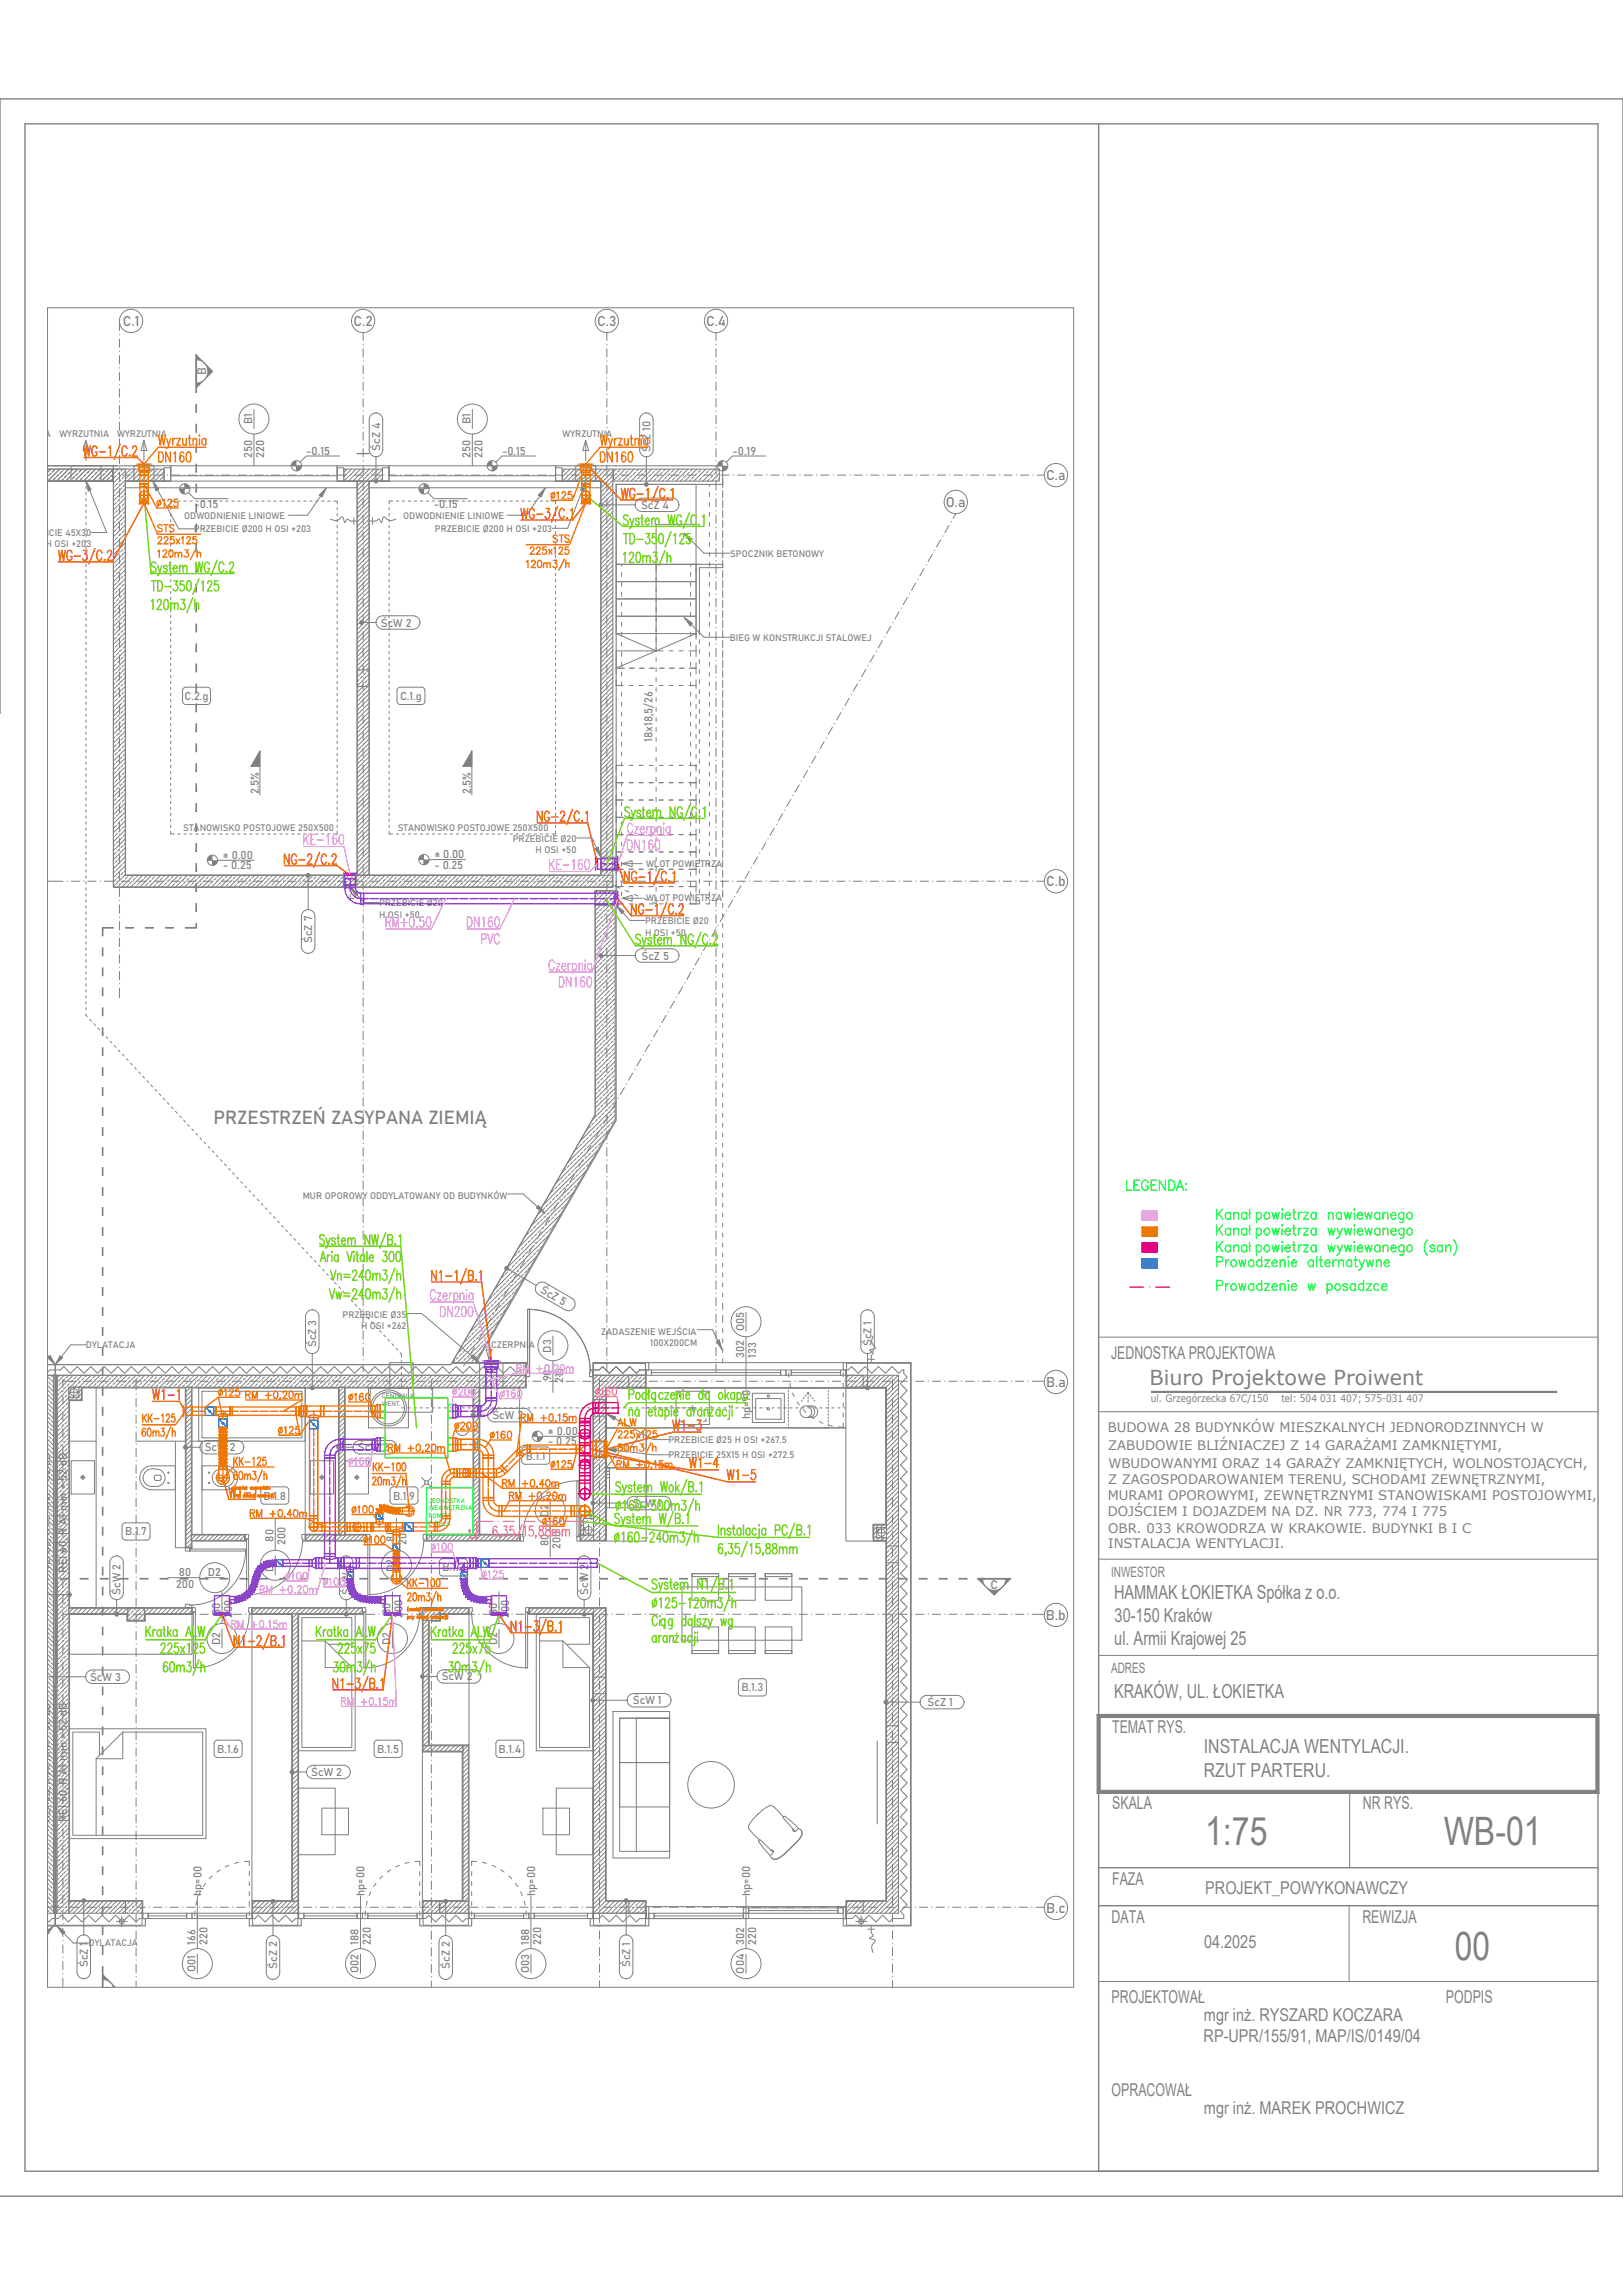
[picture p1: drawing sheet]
<svg xmlns="http://www.w3.org/2000/svg" width="297mm" height="420mm" viewBox="0 0 297 420" stroke-linecap="round" stroke-linejoin="round" font-family="sans-serif">
<defs><g id="words">
<g font-size="7.2" fill="#808080">
<text x="220.5" y="337.7">1:75</text>
<text x="264.2" y="337.7">WB-01</text>
</g>
<text font-size="7.1" fill="#808080" x="266.2" y="358.8">00</text>
<text font-size="3.8" fill="#808080" x="210.4" y="253.5">Biuro Projektowe Proiwent</text>
<g font-size="3.5" fill="#808080">
<text x="203.9" y="292.6">HAMMAK ŁOKIETKA Spółka z o.o.</text>
<text x="204" y="296.8">30-150 Kraków</text>
<text x="203.9" y="301">ul. Armii Krajowej 25</text>
<text x="203.9" y="310.8">KRAKÓW, UL. ŁOKIETKA</text>
<text x="220.3" y="320.7">INSTALACJA WENTYLACJI.</text>
<text x="220.3" y="325.2">RZUT PARTERU.</text>
</g>
<text font-size="3.4" fill="#808080" x="39.1" y="205.7">PRZESTRZEŃ ZASYPANA ZIEMIĄ</text>
<g font-size="3.2" fill="#808080">
<text x="203.3" y="248.7">JEDNOSTKA PROJEKTOWA</text>
<text x="203.5" y="317.1">TEMAT RYS.</text>
<text x="203.5" y="331">SKALA</text>
<text x="249.4" y="331.1">NR RYS.</text>
<text x="203.5" y="344.9">FAZA</text>
<text x="220.6" y="346.6">PROJEKT_POWYKONAWCZY</text>
<text x="203.4" y="351.9">DATA</text>
<text x="249.3" y="351.9">REWIZJA</text>
<text x="220.3" y="356.6">04.2025</text>
<text x="203.4" y="366.5">PROJEKTOWAŁ</text>
<text x="220.3" y="369.9">mgr inż. RYSZARD KOCZARA</text>
<text x="264.6" y="366.5">PODPIS</text>
<text x="220.2" y="373.6">RP-UPR/155/91, MAP/IS/0149/04</text>
<text x="203.4" y="383.6">OPRACOWAŁ</text>
<text x="220.3" y="387">mgr inż. MAREK PROCHWICZ</text>
</g>
<g font-size="2.6" fill="#808080">
<text x="22.5" y="59.7">C.1</text>
<text x="64.7" y="59.7">C.2</text>
<text x="109.3" y="59.7">C.3</text>
<text x="129.2" y="59.7">C.4</text>
<text x="191.5" y="87.9">C.a</text>
<text x="173.1" y="92.8">O.a</text>
<text x="191.4" y="162.2">C.b</text>
<text x="191.4" y="253.8">B.a</text>
<text x="203.3" y="288.5">INWESTOR</text>
<text x="191.4" y="296.5">B.b</text>
<text x="203.3" y="306.1">ADRES</text>
<text x="191.5" y="350.1">B.c</text>
</g>
<g font-size="2.6" fill="#00ff3f">
<text x="228.4" y="223.1">ł</text>
<text x="228.4" y="226">ł</text>
<text x="228.4" y="229.1">ł</text>
</g>
<g font-size="2.4" fill="#808080">
<text x="202.7" y="262">BUDOWA 28 BUDYNKÓW MIESZKALNYCH JEDNORODZINNYCH W</text>
<text x="202.8" y="265.4">ZABUDOWIE BLIŹNIACZEJ Z 14 GARAŻAMI ZAMKNIĘTYMI,</text>
<text x="202.8" y="268.7">WBUDOWANYMI ORAZ 14 GARAŻY ZAMKNIĘTYCH, WOLNOSTOJĄCYCH,</text>
<text x="202.7" y="274.4">MURAMI OPOROWYMI, ZEWNĘTRZNYMI STANOWISKAMI POSTOJOWYMI,</text>
<text x="202.8" y="271.7">Z ZAGOSPODAROWANIEM TERENU, SCHODAMI ZEWNĘTRZNYMI,</text>
<text x="202.7" y="277.5">DOJŚCIEM I DOJAZDEM NA DZ. NR 773, 774 I 775</text>
<text x="202.8" y="280.6">OBR. 033 KROWODRZA W KRAKOWIE. BUDYNKI B I C</text>
<text x="202.8" y="283.4">INSTALACJA WENTYLACJI.</text>
</g>
<g font-size="2.2" fill="#808080">
<text x="37.7" y="68.7" transform="rotate(-90 37.7 68.7)">B</text>
<text x="181.2" y="290.7">C</text>
</g>
<g font-size="2.1" fill="#808080">
<text x="46.1" y="77.7" transform="rotate(-90 46.1 77.7)">B1</text>
<text x="86.1" y="77.7" transform="rotate(-90 86.1 77.7)">B1</text>
<text x="46.1" y="83.8" transform="rotate(-90 46.1 83.8)">250</text>
<text x="48.3" y="83.8" transform="rotate(-90 48.3 83.8)">220</text>
<text x="56" y="83.2">-0.15</text>
<text x="69.5" y="82.5" transform="rotate(-90 69.5 82.5)">ŚcZ 4</text>
<text x="86.1" y="83.8" transform="rotate(-90 86.1 83.8)">250</text>
<text x="88.3" y="83.8" transform="rotate(-90 88.3 83.8)">220</text>
<text x="91.9" y="83.2">-0.15</text>
<text x="119" y="82.8" transform="rotate(-90 119 82.8)">ŚcZ 10</text>
<text x="134" y="83.2">-0.19</text>
<text x="35.6" y="93">-0.15</text>
<text x="79.4" y="93">-0.15</text>
<text x="117.3" y="93.1">ŚcZ 4</text>
<text x="69.7" y="114.7">ŚcW 2</text>
<text x="33.8" y="128.1">C.2.g</text>
<text x="73.2" y="128.1">C.1.g</text>
<text x="119.4" y="135.8" transform="rotate(-90 119.4 135.8)">18x18,5/26</text>
<text x="47.4" y="145.3" transform="rotate(-90 47.4 145.3)">2.5%</text>
<text x="86.1" y="145.3" transform="rotate(-90 86.1 145.3)">2.5%</text>
<text x="40.8" y="159.1">- 0.25</text>
<text x="40.8" y="157.2">± 0.00</text>
<text x="79.5" y="159">- 0.25</text>
<text x="79.5" y="157.1">± 0.00</text>
<text x="57.1" y="172.6" transform="rotate(-90 57.1 172.6)">ŚcZ 7</text>
<text x="117.4" y="175.6">ŚcZ 5</text>
<text x="98.8" y="236.5" transform="rotate(30 98.8 236.5)">ŚcZ 5</text>
<text x="136.2" y="243.6" transform="rotate(-90 136.2 243.6)">O05</text>
<text x="57.9" y="246.6" transform="rotate(-90 57.9 246.6)">ŚcZ 3</text>
<text x="100.8" y="247.6" transform="rotate(-90 100.8 247.6)">D3</text>
<text x="136.2" y="248.6" transform="rotate(-90 136.2 248.6)">302</text>
<text x="138.4" y="248.5" transform="rotate(-90 138.4 248.5)">133</text>
<text x="159.5" y="246.4" transform="rotate(-90 159.5 246.4)">ŚcZ 1</text>
<text x="100.8" y="252.8" transform="rotate(-90 100.8 252.8)">90</text>
<text x="103" y="253.1" transform="rotate(-90 103 253.1)">215</text>
<text x="90.1" y="259.7">ŚcW 2</text>
<text x="100.3" y="262.6">± 0.00</text>
<text x="137.3" y="259.7" transform="rotate(-90 137.3 259.7)">hp=90</text>
<text x="37.5" y="265.6">ŚcW 2</text>
<text x="65.5" y="265.6">ŚcW 2</text>
<text x="96.2" y="267.1">B.1.1</text>
<text x="100.3" y="264.5">- 0.25</text>
<text x="48.2" y="274.4">B.1.8</text>
<text x="71.9" y="274.4">B.1.9</text>
<text x="115.8" y="275.8">ŚcW 1</text>
<text x="22.9" y="281">B.1.7</text>
<text x="100.3" y="277.6" transform="rotate(-90 100.3 277.6)">D2</text>
<text x="9.2" y="287.8" transform="rotate(-90 9.2 287.8)">REI 60, R A1 min = 52 dB</text>
<text x="12.2" y="287.8" transform="rotate(-90 12.2 287.8)">REI 60, R’A1 min = 52 dB</text>
<text x="50" y="282.1" transform="rotate(-90 50 282.1)">80</text>
<text x="50" y="287.7" transform="rotate(-90 50 287.7)">D2</text>
<text x="52.2" y="282.7" transform="rotate(-90 52.2 282.7)">200</text>
<text x="72.2" y="282.1" transform="rotate(-90 72.2 282.1)">80</text>
<text x="72.2" y="287.7" transform="rotate(-90 72.2 287.7)">D2</text>
<text x="74.4" y="282.7" transform="rotate(-90 74.4 282.7)">200</text>
<text x="81" y="287.6">B.1.2</text>
<text x="100.3" y="283" transform="rotate(-90 100.3 283)">80</text>
<text x="102.6" y="283.4" transform="rotate(-90 102.6 283.4)">200</text>
<text x="22.1" y="291.9" transform="rotate(-90 22.1 291.9)">ŚcW 2</text>
<text x="32.2" y="290.6">200</text>
<text x="32.7" y="288.4">80</text>
<text x="38" y="288.4">D2</text>
<text x="64.1" y="291.9" transform="rotate(-90 64.1 291.9)">ŚcW 2</text>
<text x="107.6" y="291.9" transform="rotate(-90 107.6 291.9)">ŚcW 2</text>
<text x="40.3" y="295.5" transform="rotate(-90 40.3 295.5)">80</text>
<text x="42.5" y="296.1" transform="rotate(-90 42.5 296.1)">200</text>
<text x="71.5" y="295.5" transform="rotate(-90 71.5 295.5)">80</text>
<text x="73.7" y="296.1" transform="rotate(-90 73.7 296.1)">200</text>
<text x="91" y="295.5" transform="rotate(-90 91 295.5)">80</text>
<text x="93.2" y="296.1" transform="rotate(-90 93.2 296.1)">200</text>
<text x="40.3" y="301.1" transform="rotate(-90 40.3 301.1)">D2</text>
<text x="71.5" y="301.1" transform="rotate(-90 71.5 301.1)">D2</text>
<text x="91" y="301.1" transform="rotate(-90 91 301.1)">D2</text>
<text x="16.5" y="307.6">ŚcW 3</text>
<text x="80.8" y="307.5">ŚcW 2</text>
<text x="115.8" y="311.9">ŚcW 1</text>
<text x="135.7" y="309.5">B.1.3</text>
<text x="169.7" y="312.2">ŚcZ 1</text>
<text x="39.7" y="320.8">B.1.6</text>
<text x="69" y="320.8">B.1.5</text>
<text x="91.2" y="320.8">B.1.4</text>
<text x="57" y="325">ŚcW 2</text>
<text x="9.2" y="333.5" transform="rotate(-90 9.2 333.5)">REI 60, R A1 min = 52 dB</text>
<text x="12.2" y="333.5" transform="rotate(-90 12.2 333.5)">REI 60, R’A1 min = 52 dB</text>
<text x="36.9" y="347" transform="rotate(-90 36.9 347)">hp=00</text>
<text x="66.7" y="347" transform="rotate(-90 66.7 347)">hp=00</text>
<text x="97.9" y="347" transform="rotate(-90 97.9 347)">hp=00</text>
<text x="137.3" y="347" transform="rotate(-90 137.3 347)">hp=00</text>
<text x="35.8" y="355.9" transform="rotate(-90 35.8 355.9)">166</text>
<text x="38" y="355.9" transform="rotate(-90 38 355.9)">220</text>
<text x="65.6" y="355.9" transform="rotate(-90 65.6 355.9)">188</text>
<text x="67.8" y="355.9" transform="rotate(-90 67.8 355.9)">220</text>
<text x="96.8" y="355.9" transform="rotate(-90 96.8 355.9)">188</text>
<text x="99" y="355.9" transform="rotate(-90 99 355.9)">220</text>
<text x="136.2" y="355.9" transform="rotate(-90 136.2 355.9)">302</text>
<text x="138.4" y="355.9" transform="rotate(-90 138.4 355.9)">220</text>
<text x="16.1" y="360" transform="rotate(-90 16.1 360)">ŚcZ 1</text>
<text x="35.8" y="360.9" transform="rotate(-90 35.8 360.9)">O01</text>
<text x="50.7" y="360.3" transform="rotate(-90 50.7 360.3)">ŚcZ 2</text>
<text x="65.6" y="361.1" transform="rotate(-90 65.6 361.1)">O02</text>
<text x="82.3" y="360.3" transform="rotate(-90 82.3 360.3)">ŚcZ 2</text>
<text x="96.8" y="361.1" transform="rotate(-90 96.8 361.1)">O03</text>
<text x="115.3" y="360" transform="rotate(-90 115.3 360)">ŚcZ 1</text>
<text x="136.2" y="361.2" transform="rotate(-90 136.2 361.2)">O04</text>
</g>
<g font-size="1.9" fill="#808080">
<text x="210.6" y="256.6">ul. Grzegórzecka 67C/150</text>
<text x="234.5" y="256.6">tel: 504 031 407; 575-031 407</text>
</g>
<g font-size="1.7" fill="#808080">
<text x=".2" y="80">WYRZUTNIA</text>
<text x="10.9" y="80">WYRZUTNIA</text>
<text x="21.5" y="80">WYRZUTNIA</text>
<text x="103" y="80">WYRZUTNIA</text>
<text x="33.7" y="94.9">ODWODNIENIE LINIOWE</text>
<text x="73.8" y="94.9">ODWODNIENIE LINIOWE</text>
<text x="3.2" y="98.1">PRZEBICIE 45X30</text>
<text x="8.3" y="100.1">H OSI +203</text>
<text x="35.5" y="97.4">PRZEBICIE Ø200 H OSI +203</text>
<text x="79.6" y="97.4">PRZEBICIE Ø200 H OSI +203</text>
<text x="133.6" y="101.9">SPOCZNIK BETONOWY</text>
<text x="133.5" y="117.2">BIEG W KONSTRUKCJI STALOWEJ</text>
<text x="33.5" y="152.1">STANOWISKO POSTOJOWE 250X500</text>
<text x="72.8" y="152.1">STANOWISKO POSTOJOWE 250X500</text>
<text x="93.8" y="154.1">PRZEBICIE Ø20</text>
<text x="98" y="156.1">H OSI +50</text>
<text x="118.2" y="158.6">WLOT POWIETRZA</text>
<text x="69.4" y="165.9">PRZEBICIE Ø20</text>
<text x="69.4" y="167.9">H OSI +50</text>
<text x="118.2" y="165">WLOT POWIETRZA</text>
<text x="118" y="169.2">PRZEBICIE Ø20</text>
<text x="118" y="171.2">H OSI +50</text>
<text x="55.4" y="219.5">MUR OPOROWY ODDYLATOWANY OD BUDYNKÓW</text>
<text x="62.7" y="241.1">PRZEBICIE Ø35</text>
<text x="66.1" y="243.2">H OSI +262</text>
<text x="110" y="244.3">ZADASZENIE WEJŚCIA</text>
<text x="15.7" y="246.7">DYLATACJA</text>
<text x="89.9" y="246.6">CZERPNIA</text>
<text x="119" y="246.3">100X200CM</text>
<text x="122.3" y="264.1">PRZEBICIE Ø25 H OSI +267.5</text>
<text x="122.3" y="266.8">PRZEBICIE 25X15 H OSI +272.5</text>
<text x="16.2" y="356.2">DYLATACJA</text>
</g>
<g font-size="1.2" fill="#808080">
<text x="69.8" y="255.8">CENTRALA</text>
<text x="69.9" y="257.2">WENT.</text>
</g>
<g font-size="1.2" fill="#00ff3f">
<text x="78.5" y="275">JEDNOSTKA</text>
<text x="78.4" y="277.8">POMPY</text>
<text x="78.4" y="279.3">CIEPŁA</text>
<text x="78.5" y="276.4">WEWNĘTRZNA</text>
</g>
</g></defs>
<!-- layer: 2d_SX_oznaczenia -->
<path d="M18.7 359.9h.1v1.4h-.1z" fill="none" stroke="#808080" stroke-width=".18"/>
<path d="M18.7 359.9h.1v1.4h-.1z" fill="#808080"/>
<path d="M18.7 356.2h.1v1.5h-.1z" fill="none" stroke="#808080" stroke-width=".18"/>
<path d="M18.7 356.2h.1v1.5h-.1z" fill="#808080"/>
<path d="M18.7 352.6h.1v1.4h-.1z" fill="none" stroke="#808080" stroke-width=".18"/>
<path d="M18.7 352.6h.1v1.4h-.1z" fill="#808080"/>
<path d="M18.7 348.9h.1v1.5h-.1z" fill="none" stroke="#808080" stroke-width=".18"/>
<path d="M18.7 348.9h.1v1.5h-.1z" fill="#808080"/>
<path d="M18.7 345.3h.1v1.4h-.1z" fill="none" stroke="#808080" stroke-width=".18"/>
<path d="M18.7 345.3h.1v1.4h-.1z" fill="#808080"/>
<path d="M18.7 341.6h.1v1.5h-.1z" fill="none" stroke="#808080" stroke-width=".18"/>
<path d="M18.7 341.6h.1v1.5h-.1z" fill="#808080"/>
<path d="M18.7 337.9h.1v1.5h-.1z" fill="none" stroke="#808080" stroke-width=".18"/>
<path d="M18.7 337.9h.1v1.5h-.1z" fill="#808080"/>
<path d="M18.7 334.3h.1v1.5h-.1z" fill="none" stroke="#808080" stroke-width=".18"/>
<path d="M18.7 334.3h.1v1.5h-.1z" fill="#808080"/>
<path d="M18.7 330.6h.1v1.5h-.1z" fill="none" stroke="#808080" stroke-width=".18"/>
<path d="M18.7 330.6h.1v1.5h-.1z" fill="#808080"/>
<path d="M18.7 327h.1v1.4h-.1z" fill="none" stroke="#808080" stroke-width=".18"/>
<path d="M18.7 327h.1v1.4h-.1z" fill="#808080"/>
<path d="M18.7 323.3h.1v1.5h-.1z" fill="none" stroke="#808080" stroke-width=".18"/>
<path d="M18.7 323.3h.1v1.5h-.1z" fill="#808080"/>
<path d="M18.7 319.7h.1v1.4h-.1z" fill="none" stroke="#808080" stroke-width=".18"/>
<path d="M18.7 319.7h.1v1.4h-.1z" fill="#808080"/>
<path d="M18.7 316h.1v1.5h-.1z" fill="none" stroke="#808080" stroke-width=".18"/>
<path d="M18.7 316h.1v1.5h-.1z" fill="#808080"/>
<path d="M18.7 312.4h.1v1.4h-.1z" fill="none" stroke="#808080" stroke-width=".18"/>
<path d="M18.7 312.4h.1v1.4h-.1z" fill="#808080"/>
<path d="M18.7 308.7h.1v1.5h-.1z" fill="none" stroke="#808080" stroke-width=".18"/>
<path d="M18.7 308.7h.1v1.5h-.1z" fill="#808080"/>
<path d="M18.7 305.1h.1v1.4h-.1z" fill="none" stroke="#808080" stroke-width=".18"/>
<path d="M18.7 305.1h.1v1.4h-.1z" fill="#808080"/>
<path d="M18.7 301.4h.1v1.5h-.1z" fill="none" stroke="#808080" stroke-width=".18"/>
<path d="M18.7 301.4h.1v1.5h-.1z" fill="#808080"/>
<path d="M18.7 297.7h.1v1.5h-.1z" fill="none" stroke="#808080" stroke-width=".18"/>
<path d="M18.7 297.7h.1v1.5h-.1z" fill="#808080"/>
<path d="M18.7 294.1h.1v1.4h-.1z" fill="none" stroke="#808080" stroke-width=".18"/>
<path d="M18.7 294.1h.1v1.4h-.1z" fill="#808080"/>
<path d="M18.7 290.4h.1v1.5h-.1z" fill="none" stroke="#808080" stroke-width=".18"/>
<path d="M18.7 290.4h.1v1.5h-.1z" fill="#808080"/>
<path d="M18.7 286.8h.1v1.4h-.1z" fill="none" stroke="#808080" stroke-width=".18"/>
<path d="M18.7 286.8h.1v1.4h-.1z" fill="#808080"/>
<path d="M18.7 283.1h.1v1.5h-.1z" fill="none" stroke="#808080" stroke-width=".18"/>
<path d="M18.7 283.1h.1v1.5h-.1z" fill="#808080"/>
<path d="M18.7 279.5h.1v1.4h-.1z" fill="none" stroke="#808080" stroke-width=".18"/>
<path d="M18.7 279.5h.1v1.4h-.1z" fill="#808080"/>
<path d="M18.7 275.8h.1v1.5h-.1z" fill="none" stroke="#808080" stroke-width=".18"/>
<path d="M18.7 275.8h.1v1.5h-.1z" fill="#808080"/>
<path d="M18.7 272.2h.1v1.4h-.1z" fill="none" stroke="#808080" stroke-width=".18"/>
<path d="M18.7 272.2h.1v1.4h-.1z" fill="#808080"/>
<path d="M18.7 268.5h.1v1.5h-.1z" fill="none" stroke="#808080" stroke-width=".18"/>
<path d="M18.7 268.5h.1v1.5h-.1z" fill="#808080"/>
<path d="M18.7 264.8h.1v1.5h-.1z" fill="none" stroke="#808080" stroke-width=".18"/>
<path d="M18.7 264.8h.1v1.5h-.1z" fill="#808080"/>
<path d="M18.7 261.2h.1v1.4h-.1z" fill="none" stroke="#808080" stroke-width=".18"/>
<path d="M18.7 261.2h.1v1.4h-.1z" fill="#808080"/>
<path d="M18.7 257.5h.1v1.5h-.1z" fill="none" stroke="#808080" stroke-width=".18"/>
<path d="M18.7 257.5h.1v1.5h-.1z" fill="#808080"/>
<path d="M18.7 253.9h.1v1.4h-.1z" fill="none" stroke="#808080" stroke-width=".18"/>
<path d="M18.7 253.9h.1v1.4h-.1z" fill="#808080"/>
<path d="M18.7 250.2h.1v1.5h-.1z" fill="none" stroke="#808080" stroke-width=".18"/>
<path d="M18.7 250.2h.1v1.5h-.1z" fill="#808080"/>
<path d="M18.7 246.6h.1v1.4h-.1z" fill="none" stroke="#808080" stroke-width=".18"/>
<path d="M18.7 246.6h.1v1.4h-.1z" fill="#808080"/>
<path d="M18.7 242.9h.1v1.5h-.1z" fill="none" stroke="#808080" stroke-width=".18"/>
<path d="M18.7 242.9h.1v1.5h-.1z" fill="#808080"/>
<path d="M18.7 239.3h.1v1.4h-.1z" fill="none" stroke="#808080" stroke-width=".18"/>
<path d="M18.7 239.3h.1v1.4h-.1z" fill="#808080"/>
<path d="M18.7 235.6h.1v1.5h-.1z" fill="none" stroke="#808080" stroke-width=".18"/>
<path d="M18.7 235.6h.1v1.5h-.1z" fill="#808080"/>
<path d="M18.7 231.9h.1v1.5h-.1z" fill="none" stroke="#808080" stroke-width=".18"/>
<path d="M18.7 231.9h.1v1.5h-.1z" fill="#808080"/>
<path d="M18.7 228.3h.1v1.5h-.1z" fill="none" stroke="#808080" stroke-width=".18"/>
<path d="M18.7 228.3h.1v1.5h-.1z" fill="#808080"/>
<path d="M18.7 224.6h.1v1.5h-.1z" fill="none" stroke="#808080" stroke-width=".18"/>
<path d="M18.7 224.6h.1v1.5h-.1z" fill="#808080"/>
<path d="M18.7 221h.1v1.4h-.1z" fill="none" stroke="#808080" stroke-width=".18"/>
<path d="M18.7 221h.1v1.4h-.1z" fill="#808080"/>
<path d="M18.7 217.3h.1v1.5h-.1z" fill="none" stroke="#808080" stroke-width=".18"/>
<path d="M18.7 217.3h.1v1.5h-.1z" fill="#808080"/>
<path d="M18.7 213.7h.1v1.4h-.1z" fill="none" stroke="#808080" stroke-width=".18"/>
<path d="M18.7 213.7h.1v1.4h-.1z" fill="#808080"/>
<path d="M18.7 210h.1v1.5h-.1z" fill="none" stroke="#808080" stroke-width=".18"/>
<path d="M18.7 210h.1v1.5h-.1z" fill="#808080"/>
<path d="M18.7 206.4h.1v1.4h-.1z" fill="none" stroke="#808080" stroke-width=".18"/>
<path d="M18.7 206.4h.1v1.4h-.1z" fill="#808080"/>
<path d="M18.7 202.7h.1v1.5h-.1z" fill="none" stroke="#808080" stroke-width=".18"/>
<path d="M18.7 202.7h.1v1.5h-.1z" fill="#808080"/>
<path d="M18.7 199h.1v1.5h-.1z" fill="none" stroke="#808080" stroke-width=".18"/>
<path d="M18.7 199h.1v1.5h-.1z" fill="#808080"/>
<path d="M18.7 195.4h.1v1.5h-.1z" fill="none" stroke="#808080" stroke-width=".18"/>
<path d="M18.7 195.4h.1v1.5h-.1z" fill="#808080"/>
<path d="M18.7 191.7h.1v1.5h-.1z" fill="none" stroke="#808080" stroke-width=".18"/>
<path d="M18.7 191.7h.1v1.5h-.1z" fill="#808080"/>
<path d="M18.7 188.1h.1v1.4h-.1z" fill="none" stroke="#808080" stroke-width=".18"/>
<path d="M18.7 188.1h.1v1.4h-.1z" fill="#808080"/>
<path d="M18.7 184.4h.1v1.5h-.1z" fill="none" stroke="#808080" stroke-width=".18"/>
<path d="M18.7 184.4h.1v1.5h-.1z" fill="#808080"/>
<path d="M18.7 180.8h.1v1.4h-.1z" fill="none" stroke="#808080" stroke-width=".18"/>
<path d="M18.7 180.8h.1v1.4h-.1z" fill="#808080"/>
<path d="M18.7 177.1h.1v1.5h-.1z" fill="none" stroke="#808080" stroke-width=".18"/>
<path d="M18.7 177.1h.1v1.5h-.1z" fill="#808080"/>
<path d="M18.7 173.5h.1v1.4h-.1z" fill="none" stroke="#808080" stroke-width=".18"/>
<path d="M18.7 173.5h.1v1.4h-.1z" fill="#808080"/>
<path d="M18.7 169.8h.1v1.5h-.1z" fill="none" stroke="#808080" stroke-width=".18"/>
<path d="M18.7 169.8h.1v1.5h-.1z" fill="#808080"/>
<path d="M35.8 169h.2v.8h-.2z" fill="none" stroke="#808080" stroke-width=".18"/>
<path d="M35.8 169h.2v.8h-.2z" fill="#808080"/>
<path d="M35.8 165.4h.2v1.4h-.2z" fill="none" stroke="#808080" stroke-width=".18"/>
<path d="M35.8 165.4h.2v1.4h-.2z" fill="#808080"/>
<path d="M35.8 161.7h.2v1.5h-.2z" fill="none" stroke="#808080" stroke-width=".18"/>
<path d="M35.8 161.7h.2v1.5h-.2z" fill="#808080"/>
<path d="M35.8 158h.2v1.5h-.2z" fill="none" stroke="#808080" stroke-width=".18"/>
<path d="M35.8 158h.2v1.5h-.2z" fill="#808080"/>
<path d="M35.8 154.4h.2v1.5h-.2z" fill="none" stroke="#808080" stroke-width=".18"/>
<path d="M35.8 154.4h.2v1.5h-.2z" fill="#808080"/>
<path d="M35.8 150.7h.2v1.5h-.2z" fill="none" stroke="#808080" stroke-width=".18"/>
<path d="M35.8 150.7h.2v1.5h-.2z" fill="#808080"/>
<path d="M35.8 147.1h.2v1.4h-.2z" fill="none" stroke="#808080" stroke-width=".18"/>
<path d="M35.8 147.1h.2v1.4h-.2z" fill="#808080"/>
<path d="M35.8 143.4h.2v1.5h-.2z" fill="none" stroke="#808080" stroke-width=".18"/>
<path d="M35.8 143.4h.2v1.5h-.2z" fill="#808080"/>
<path d="M35.8 139.8h.2v1.4h-.2z" fill="none" stroke="#808080" stroke-width=".18"/>
<path d="M35.8 139.8h.2v1.4h-.2z" fill="#808080"/>
<path d="M35.8 136.1h.2v1.5h-.2z" fill="none" stroke="#808080" stroke-width=".18"/>
<path d="M35.8 136.1h.2v1.5h-.2z" fill="#808080"/>
<path d="M35.8 132.5h.2v1.4h-.2z" fill="none" stroke="#808080" stroke-width=".18"/>
<path d="M35.8 132.5h.2v1.4h-.2z" fill="#808080"/>
<path d="M35.8 128.8h.2v1.5h-.2z" fill="none" stroke="#808080" stroke-width=".18"/>
<path d="M35.8 128.8h.2v1.5h-.2z" fill="#808080"/>
<path d="M35.8 125.1h.2v1.5h-.2z" fill="none" stroke="#808080" stroke-width=".18"/>
<path d="M35.8 125.1h.2v1.5h-.2z" fill="#808080"/>
<path d="M35.8 121.5h.2v1.5h-.2z" fill="none" stroke="#808080" stroke-width=".18"/>
<path d="M35.8 121.5h.2v1.5h-.2z" fill="#808080"/>
<path d="M35.8 117.8h.2v1.5h-.2z" fill="none" stroke="#808080" stroke-width=".18"/>
<path d="M35.8 117.8h.2v1.5h-.2z" fill="#808080"/>
<path d="M35.8 114.2h.2v1.4h-.2z" fill="none" stroke="#808080" stroke-width=".18"/>
<path d="M35.8 114.2h.2v1.4h-.2z" fill="#808080"/>
<path d="M35.8 110.5h.2v1.5h-.2z" fill="none" stroke="#808080" stroke-width=".18"/>
<path d="M35.8 110.5h.2v1.5h-.2z" fill="#808080"/>
<path d="M35.8 106.9h.2v1.4h-.2z" fill="none" stroke="#808080" stroke-width=".18"/>
<path d="M35.8 106.9h.2v1.4h-.2z" fill="#808080"/>
<path d="M35.8 103.2h.2v1.5h-.2z" fill="none" stroke="#808080" stroke-width=".18"/>
<path d="M35.8 103.2h.2v1.5h-.2z" fill="#808080"/>
<path d="M35.8 99.6h.2v1.4h-.2z" fill="none" stroke="#808080" stroke-width=".18"/>
<path d="M35.8 99.6h.2v1.4h-.2z" fill="#808080"/>
<path d="M35.8 95.9h.2v1.5h-.2z" fill="none" stroke="#808080" stroke-width=".18"/>
<path d="M35.8 95.9h.2v1.5h-.2z" fill="#808080"/>
<path d="M35.8 92.2h.2v1.5h-.2z" fill="none" stroke="#808080" stroke-width=".18"/>
<path d="M35.8 92.2h.2v1.5h-.2z" fill="#808080"/>
<path d="M35.8 88.6h.2v1.5h-.2z" fill="none" stroke="#808080" stroke-width=".18"/>
<path d="M35.8 88.6h.2v1.5h-.2z" fill="#808080"/>
<path d="M35.8 84.9h.2v1.5h-.2z" fill="none" stroke="#808080" stroke-width=".18"/>
<path d="M35.8 84.9h.2v1.5h-.2z" fill="#808080"/>
<path d="M35.8 81.3h.2v1.4h-.2z" fill="none" stroke="#808080" stroke-width=".18"/>
<path d="M35.8 81.3h.2v1.4h-.2z" fill="#808080"/>
<path d="M35.8 77.6h.2v1.5h-.2z" fill="none" stroke="#808080" stroke-width=".18"/>
<path d="M35.8 77.6h.2v1.5h-.2z" fill="#808080"/>
<path d="M35.8 74h.2v1.4h-.2z" fill="none" stroke="#808080" stroke-width=".18"/>
<path d="M35.8 74h.2v1.4h-.2z" fill="#808080"/>
<path d="M35.8 71h.2v.8h-.2z" fill="none" stroke="#808080" stroke-width=".18"/>
<path d="M35.8 71h.2v.8h-.2z" fill="#808080"/>
<path d="M179.1 288.9h1v.1h-1z" fill="none" stroke="#808080" stroke-width=".18"/>
<path d="M179.1 288.9h1v.1h-1z" fill="#808080"/>
<path d="M175.5 288.9h1.4v.1h-1.4z" fill="none" stroke="#808080" stroke-width=".18"/>
<path d="M175.5 288.9h1.4v.1h-1.4z" fill="#808080"/>
<path d="M171.8 288.9h1.5v.1h-1.5z" fill="none" stroke="#808080" stroke-width=".18"/>
<path d="M171.8 288.9h1.5v.1h-1.5z" fill="#808080"/>
<path d="M168.2 288.9h1.4v.1h-1.4z" fill="none" stroke="#808080" stroke-width=".18"/>
<path d="M168.2 288.9h1.4v.1h-1.4z" fill="#808080"/>
<path d="M164.5 288.9h1.5v.1h-1.5z" fill="none" stroke="#808080" stroke-width=".18"/>
<path d="M164.5 288.9h1.5v.1h-1.5z" fill="#808080"/>
<path d="M160.9 288.9h1.4v.1h-1.4z" fill="none" stroke="#808080" stroke-width=".18"/>
<path d="M160.9 288.9h1.4v.1h-1.4z" fill="#808080"/>
<path d="M157.2 288.9h1.5v.1h-1.5z" fill="none" stroke="#808080" stroke-width=".18"/>
<path d="M157.2 288.9h1.5v.1h-1.5z" fill="#808080"/>
<path d="M153.6 288.9h1.4v.1h-1.4z" fill="none" stroke="#808080" stroke-width=".18"/>
<path d="M153.6 288.9h1.4v.1h-1.4z" fill="#808080"/>
<path d="M149.9 288.9h1.5v.1h-1.5z" fill="none" stroke="#808080" stroke-width=".18"/>
<path d="M149.9 288.9h1.5v.1h-1.5z" fill="#808080"/>
<path d="M146.2 288.9h1.5v.1h-1.5z" fill="none" stroke="#808080" stroke-width=".18"/>
<path d="M146.2 288.9h1.5v.1h-1.5z" fill="#808080"/>
<path d="M142.6 288.9h1.4v.1h-1.4z" fill="none" stroke="#808080" stroke-width=".18"/>
<path d="M142.6 288.9h1.4v.1h-1.4z" fill="#808080"/>
<path d="M138.9 288.9h1.5v.1h-1.5z" fill="none" stroke="#808080" stroke-width=".18"/>
<path d="M138.9 288.9h1.5v.1h-1.5z" fill="#808080"/>
<path d="M135.3 288.9h1.4v.1h-1.4z" fill="none" stroke="#808080" stroke-width=".18"/>
<path d="M135.3 288.9h1.4v.1h-1.4z" fill="#808080"/>
<path d="M131.6 288.9h1.5v.1h-1.5z" fill="none" stroke="#808080" stroke-width=".18"/>
<path d="M131.6 288.9h1.5v.1h-1.5z" fill="#808080"/>
<path d="M128 288.9h1.4v.1h-1.4z" fill="none" stroke="#808080" stroke-width=".18"/>
<path d="M128 288.9h1.4v.1h-1.4z" fill="#808080"/>
<path d="M124.3 288.9h1.5v.1h-1.5z" fill="none" stroke="#808080" stroke-width=".18"/>
<path d="M124.3 288.9h1.5v.1h-1.5z" fill="#808080"/>
<path d="M120.7 288.9h1.4v.1h-1.4z" fill="none" stroke="#808080" stroke-width=".18"/>
<path d="M120.7 288.9h1.4v.1h-1.4z" fill="#808080"/>
<path d="M117 288.9h1.5v.1h-1.5z" fill="none" stroke="#808080" stroke-width=".18"/>
<path d="M117 288.9h1.5v.1h-1.5z" fill="#808080"/>
<path d="M113.3 288.9h1.5v.1h-1.5z" fill="none" stroke="#808080" stroke-width=".18"/>
<path d="M113.3 288.9h1.5v.1h-1.5z" fill="#808080"/>
<path d="M109.7 288.9h1.5v.1h-1.5z" fill="none" stroke="#808080" stroke-width=".18"/>
<path d="M109.7 288.9h1.5v.1h-1.5z" fill="#808080"/>
<path d="M106 288.9h1.5v.1h-1.5z" fill="none" stroke="#808080" stroke-width=".18"/>
<path d="M106 288.9h1.5v.1h-1.5z" fill="#808080"/>
<path d="M102.4 288.9h1.4v.1h-1.4z" fill="none" stroke="#808080" stroke-width=".18"/>
<path d="M102.4 288.9h1.4v.1h-1.4z" fill="#808080"/>
<path d="M98.7 288.9h1.5v.1h-1.5z" fill="none" stroke="#808080" stroke-width=".18"/>
<path d="M98.7 288.9h1.5v.1h-1.5z" fill="#808080"/>
<path d="M95.1 288.9h1.4v.1h-1.4z" fill="none" stroke="#808080" stroke-width=".18"/>
<path d="M95.1 288.9h1.4v.1h-1.4z" fill="#808080"/>
<path d="M91.4 288.9h1.5v.1h-1.5z" fill="none" stroke="#808080" stroke-width=".18"/>
<path d="M91.4 288.9h1.5v.1h-1.5z" fill="#808080"/>
<path d="M87.8 288.9h1.4v.1h-1.4z" fill="none" stroke="#808080" stroke-width=".18"/>
<path d="M87.8 288.9h1.4v.1h-1.4z" fill="#808080"/>
<path d="M84.1 288.9h1.5v.1h-1.5z" fill="none" stroke="#808080" stroke-width=".18"/>
<path d="M84.1 288.9h1.5v.1h-1.5z" fill="#808080"/>
<path d="M80.4 288.9h1.5v.1h-1.5z" fill="none" stroke="#808080" stroke-width=".18"/>
<path d="M80.4 288.9h1.5v.1h-1.5z" fill="#808080"/>
<path d="M76.8 288.9h1.5v.1h-1.5z" fill="none" stroke="#808080" stroke-width=".18"/>
<path d="M76.8 288.9h1.5v.1h-1.5z" fill="#808080"/>
<path d="M73.1 288.9h1.5v.1h-1.5z" fill="none" stroke="#808080" stroke-width=".18"/>
<path d="M73.1 288.9h1.5v.1h-1.5z" fill="#808080"/>
<path d="M69.5 288.9h1.4v.1h-1.4z" fill="none" stroke="#808080" stroke-width=".18"/>
<path d="M69.5 288.9h1.4v.1h-1.4z" fill="#808080"/>
<path d="M65.8 288.9h1.5v.1h-1.5z" fill="none" stroke="#808080" stroke-width=".18"/>
<path d="M65.8 288.9h1.5v.1h-1.5z" fill="#808080"/>
<path d="M62.2 288.9h1.4v.1h-1.4z" fill="none" stroke="#808080" stroke-width=".18"/>
<path d="M62.2 288.9h1.4v.1h-1.4z" fill="#808080"/>
<path d="M58.5 288.9h1.5v.1h-1.5z" fill="none" stroke="#808080" stroke-width=".18"/>
<path d="M58.5 288.9h1.5v.1h-1.5z" fill="#808080"/>
<path d="M54.9 288.9h1.4v.1h-1.4z" fill="none" stroke="#808080" stroke-width=".18"/>
<path d="M54.9 288.9h1.4v.1h-1.4z" fill="#808080"/>
<path d="M51.2 288.9h1.5v.1h-1.5z" fill="none" stroke="#808080" stroke-width=".18"/>
<path d="M51.2 288.9h1.5v.1h-1.5z" fill="#808080"/>
<path d="M47.5 288.9h1.5v.1h-1.5z" fill="none" stroke="#808080" stroke-width=".18"/>
<path d="M47.5 288.9h1.5v.1h-1.5z" fill="#808080"/>
<path d="M43.9 288.9h1.5v.1h-1.5z" fill="none" stroke="#808080" stroke-width=".18"/>
<path d="M43.9 288.9h1.5v.1h-1.5z" fill="#808080"/>
<path d="M40.2 288.9h1.5v.1h-1.5z" fill="none" stroke="#808080" stroke-width=".18"/>
<path d="M40.2 288.9h1.5v.1h-1.5z" fill="#808080"/>
<path d="M36.6 288.9h1.4v.1h-1.4z" fill="none" stroke="#808080" stroke-width=".18"/>
<path d="M36.6 288.9h1.4v.1h-1.4z" fill="#808080"/>
<path d="M32.9 288.9h1.5v.1h-1.5z" fill="none" stroke="#808080" stroke-width=".18"/>
<path d="M32.9 288.9h1.5v.1h-1.5z" fill="#808080"/>
<path d="M29.3 288.9h1.4v.1h-1.4z" fill="none" stroke="#808080" stroke-width=".18"/>
<path d="M29.3 288.9h1.4v.1h-1.4z" fill="#808080"/>
<path d="M25.6 288.9h1.5v.1h-1.5z" fill="none" stroke="#808080" stroke-width=".18"/>
<path d="M25.6 288.9h1.5v.1h-1.5z" fill="#808080"/>
<path d="M22 288.9h1.4v.1h-1.4z" fill="none" stroke="#808080" stroke-width=".18"/>
<path d="M22 288.9h1.4v.1h-1.4z" fill="#808080"/>
<path d="M18.3 288.9h1.5v.1h-1.5z" fill="none" stroke="#808080" stroke-width=".18"/>
<path d="M18.3 288.9h1.5v.1h-1.5z" fill="#808080"/>
<path d="M14.6 288.9h1.5v.1h-1.5z" fill="none" stroke="#808080" stroke-width=".18"/>
<path d="M14.6 288.9h1.5v.1h-1.5z" fill="#808080"/>
<path d="M11 288.9h1.5v.1h-1.5z" fill="none" stroke="#808080" stroke-width=".18"/>
<path d="M11 288.9h1.5v.1h-1.5z" fill="#808080"/>
<path d="M8.7 288.9l.1 .1z" fill="none" stroke="#808080" stroke-width=".18"/>
<path d="M8.7 288.9l.1 .1z" fill="#808080"/>
<path d="M179.8 288.9a2.13 2.13 0 0 0 2.1 2.1 2.13 2.13 0 0 0 2.2-2.1zM178.9 288.9l3 3 3-3z" fill-rule="evenodd" fill="#808080"/>
<path d="M178.9 288.9h6l-3 3zM178.9 288.9h6v.1h-6zM178.9 288.9h6M179.8 288.9a2.13 2.13 0 0 0 2.1 2.1 2.13 2.13 0 0 0 2.2-2.1" fill="none" stroke="#808080" stroke-width=".18"/>
<path d="M35.9 65.8v4.3a2.13 2.13 0 0 0 2.1-2.1 2.13 2.13 0 0 0-2.1-2.2zM35.9 65v6l3-3z" fill-rule="evenodd" fill="#808080"/>
<path d="M35.8 65h.2v6h-.2zM35.9 65v6M35.9 65l3 3-3 3zM35.9 65.8a2.13 2.13 0 0 1 2.1 2.2 2.13 2.13 0 0 1-2.1 2.1" fill="none" stroke="#808080" stroke-width=".18"/>
<path d="M18.8 362.2v1.5h2a2.13 2.13 0 0 0-2-1.5zM18.8 361.3v2.4h2.3z" fill-rule="evenodd" fill="#808080"/>
<path d="M18.8 169.7h2v.2h-2zM18.7 361.3h.1v2.4h-.1zM18.8 361.3v2.4v-2.4l2.3 2.4M18.8 362.2l.9 .2 .7 .6 .4 .7" fill="none" stroke="#808080" stroke-width=".18"/>
<path d="M18.8 169.7h2v.2h-2z" fill="#808080"/>
<path d="M23 169.7h1.4v.2h-1.4z" fill="none" stroke="#808080" stroke-width=".18"/>
<path d="M23 169.7h1.4v.2h-1.4z" fill="#808080"/>
<path d="M26.6 169.7h1.5v.2h-1.5z" fill="none" stroke="#808080" stroke-width=".18"/>
<path d="M26.6 169.7h1.5v.2h-1.5z" fill="#808080"/>
<path d="M30.3 169.7h1.4v.2h-1.4z" fill="none" stroke="#808080" stroke-width=".18"/>
<path d="M30.3 169.7h1.4v.2h-1.4z" fill="#808080"/>
<path d="M33.9 169.7h2v.2h-2z" fill="none" stroke="#808080" stroke-width=".18"/>
<path d="M33.9 169.7h2v.2h-2z" fill="#808080"/>
<!-- layer: 2d_SX_przebicia -->
<g fill="none" stroke="#808080" stroke-width=".18">
<path d="M13 85.2h5.5v2.8h-5.5zM24.5 85.2h3.7v2.8h-3.7zM105.4 85.2h3.6v2.8h-3.6zM110 156.9h2.8v2.4h-2.8zM62.9 160.2h2.4v2.2h-2.4zM108.9 163.2h3.9v2.5h-3.9zM12.6 255.7h.3M12.6 254.6v.3M12.6 255.4v.3M12.6 255.5v.2M12.7 254.8v.3M12.9 253.9h-.3v.3"/>
<path d="M13.1 254.2h-.2l-.1 .2M13.4 255.7h.3M13.4 253.9h.3M13.8 254l-.3 .1M14.1 253.9h.3M14.4 255.4v.3h-.3M14.4 253.9v.3M14.4 254.6v.3M14.4 253.9h-.2M71.3 249.4h4.3v4.6h-4.3zM87.8 249.4h4.2v4.6h-4.2zM108.5 256.1h2.4v3.1h-2.4z"/>
<path d="M106.8 279.2v.4M107 279.5l-.1 .4M107.4 277.9h-.6v.6M107.6 278.3l-.5 .2v.3M108 277.9h.6M108.5 263.7h2.4v3h-2.4zM108.6 277.9v.6M108.6 279.2v.4M108.6 277.9l-.4 .2M161 279.6h-.6v.6M161.1 279.8l-.5 .2-.1 .4M161.6 279.6h.6"/>
<path d="M162.2 279.6v.6M162.2 279.6l-.5 .1M106.8 280.9h.6M106.8 280.3v.6M106.8 280.6v.3M108.6 280.3v.6h-.6M160.4 281.4h.6M160.4 280.8v.6M160.5 281l-.1 .4M162.2 280.8v.6h-.6"/>
</g>
<!-- layer: 2d_SX_instalacje szkic - woda -->
<path d="M60.5 95a1.48 1.48 0 0 0 2.1-.4l.2 .1 .3 1 .5-.7 .5 .4h1.3M64.7 94.7v1.3M68.2 94.7v1.3M72.4 95a1.48 1.48 0 0 1-2.1-.4l-.2 .1-.3 1-.5-.7-.5 .4h-1.3M158.8 248.8h1.2M159.7 244.5a1.48 1.48 0 0 0 .5 2.1l-.1 .2-1 .3 .7 .5-.4 .6v1.2M158.8 353.1h1.2M159.4 352.5v1.2l.4 .5-.7 .5 1 .3 .1 .2-.2 .3a1.29 1.29 0 0 0-.3 1.8" fill="none" stroke="#808080" stroke-width=".18"/>
<!-- layer: 2d_SX_szraf -->
<g fill="none" stroke="#808080" stroke-width=".18">
<path d="M20.8 85.9h.1M20.9 89.1l-.1 .1M20.9 94l-.1 .1M20.9 98.9l-.1 .1M21.1 90.5l-.3 .3M21.1 95.4l-.3 .4M21.3 87l-.4 .4M21.3 92l-.4 .4M21.3 96.9l-.4 .4M21.5 88.5l-.4 .4M21.5 93.4l-.4 .4M21.5 98.3l-.4 .4"/>
<path d="M21.6 85.9l-.8 .8M21.7 89.9l-.4 .4M21.7 94.8l-.4 .4M21.7 99.7l-.4 .5M21.9 86.4l-.4 .4M21.9 91.3l-.4 .4M21.9 96.3l-.4 .4M22.1 87.8l-.4 .5M22.1 92.8l-.4 .4M22.1 97.7l-.4 .4M22.3 89.3l-.4 .4M22.3 94.2l-.4 .4"/>
<path d="M22.3 99.1l-.4 .4M22.5 85.9l-.4 .3M22.5 90.7l-.4 .4M22.5 95.6l-.4 .5M22.7 87.2l-.4 .4M22.7 92.2l-.4 .4M22.7 97.1l-.4 .4M22.9 88.7l-.4 .4M22.9 93.6l-.4 .4M22.9 98.5l-.4 .4M23 86.2l-2.2 2.2M23 87.8l-2.2 2.2"/>
<path d="M23 89.5l-2.2 2.2M23 91.1l-2.2 2.2M23 92.8l-2.2 2.1M23 94.4l-2.2 2.2M23 96l-2.2 2.2M23 97.7l-2.2 2.2M23 99.3l-2.2 2.2M23 87h-.1M23 90.3l-.3 .2M23 91.9l-.1 .1M23 95.2l-.3 .2M23 96.9h-.1"/>
<path d="M23.1 85.9l-.1 .1M23.9 85.9l-.9 .9M24.7 85.9l-1.7 1.7M25.5 85.9l-2.1 2.1M26.4 85.9l-2.2 2.1M27.2 85.9l-2.2 2.1M28 85.9l-2.2 2.1M28.8 85.9l-2.2 2.1M29.7 85.9l-2.2 2.1M30 86.3l-1.7 1.7M30 87.1l-.9 .9M30 87.9l-.1 .1"/>
<path d="M63.5 85.9l-.6 .5M64.3 85.9l-1.4 1.4M65.1 85.9l-2.2 2.1M65.5 88l-.1 .2M66 85.9l-2.2 2.1M66.3 88l-.9 1M66.8 85.9l-2.2 2.1M67.1 88l-1.7 1.8M67.5 88.4l-2.1 2.2M67.5 89.2l-2.1 2.2M67.5 90.1l-2.1 2.2M67.5 90.9l-2.1 2.2"/>
<path d="M67.5 91.7l-2.1 2.2M67.5 92.5l-2.1 2.2M67.5 93.3l-2.1 2.2M67.5 94.2l-2.1 2.2M67.5 95l-2.1 2.2M67.5 95.8l-2.1 2.2M67.5 96.6l-2.1 2.2M67.5 97.5l-2.1 2.1M67.5 98.3l-2.1 2.2M67.5 99.1l-2.1 2.2M67.5 99.9l-2.1 2.2M67.6 85.9l-2.2 2.1"/>
<path d="M68.4 85.9l-2.2 2.1M69.2 85.9l-2.1 2.1M70 86.8l-1.3 1.2M70 85.9l-2.1 2.1M70 87.6l-.5 .4M103.5 85.9l-.6 .6M104.3 85.9l-1.4 1.4M105.2 85.9l-2.2 2.1M106 85.9l-2.2 2.1M106.8 85.9l-2.2 2.1M107.6 85.9l-2.2 2.1M108.4 85.9l-2.2 2.1"/>
<path d="M109.3 85.9l-2.2 2.1M110.1 85.9l-2.2 2.1M110.9 85.9l-2.2 2.1M111.7 85.9l-2.2 2.1M112.1 86.2l-2.1 2.2M112.1 87.1l-2.1 2.2M112.1 87.9l-2.1 2.2M112.1 88.7l-2.1 2.2M112.1 89.5l-2.1 2.2M112.1 90.3l-2.1 2.2M112.1 91.2l-2.1 2.2M112.1 92l-2.1 2.2"/>
<path d="M112.1 92.8l-2.1 2.2M112.1 93.6l-2.1 2.2M112.1 94.5l-2.1 2.1M112.1 95.3l-2.1 2.2M112.1 96.1l-2.1 2.2M112.1 96.9l-2.1 2.2M112.1 97.7l-2.1 2.2M112.1 98.6l-2.1 2.1M112.1 99.4l-2.1 2.2M112.7 85.9l-.4 .4M112.8 86.6l-.4 .4M113.4 86l-.4 .4"/>
<path d="M113.6 87.4l-.4 .4M114.2 86.8l-.4 .4M114.4 85.9l-2.1 2.1M114.9 86.2l-.5 .4M115.1 87.6l-.4 .4M115.2 85.9l-.1 .1M115.7 87l-.4 .4M116 85.9l-2.2 2.1M116.3 86.4l-.4 .4M116.5 87.8l-.2 .2M116.9 85.9l-.4 .3M117.1 87.2l-.4 .4"/>
<path d="M117.7 85.9l-2.2 2.1M117.7 86.6l-.4 .4M118.3 86l-.4 .4M118.5 87.4l-.4 .4M119.2 86.8l-.4 .4M119.3 85.9l-2.2 2.1M119.8 86.2l-.4 .4M120 87.6l-.4 .4M120.1 85.9l-.1 .1M120.6 87l-.4 .4M121 85.9l-2.2 2.1M121.2 86.4l-.4 .4"/>
<path d="M121.4 87.8l-.2 .2M121.8 85.9l-.4 .3M122 87.2l-.4 .4M122.6 85.9l-2.2 2.1M122.7 86.6l-.5 .4M123.3 86l-.4 .4M123.5 87.4l-.4 .4M124.1 86.8l-.4 .4M124.2 85.9l-2.2 2.1M124.7 86.2l-.4 .4M124.9 87.6l-.4 .4M125.1 85.9l-.2 .1"/>
<path d="M125.5 87l-.4 .4M125.9 85.9l-2.2 2.1M126.1 86.4l-.4 .4M126.3 87.8l-.2 .2M126.7 85.9l-.4 .3M127 87.2l-.5 .4M127.5 85.9l-2.2 2.1M127.6 86.6l-.4 .4M128.2 86l-.4 .4M128.4 87.4l-.4 .4M129 86.8l-.4 .4M129.2 85.9l-2.2 2.1"/>
<path d="M129.6 86.2l-.4 .4M129.8 87.6l-.4 .4M130 85.9l-.2 .1M130.4 87l-.4 .4M130.8 85.9l-2.2 2.1M131.1 86.4l-.4 .4M131.3 87.8l-.2 .2M131.6 85.9l-.3 .3M131.6 87.5l-.1 .1M131.6 86.7l-1.3 1.3M20.9 103.9l-.1 .1M20.9 108.8l-.1 .1"/>
<path d="M20.9 113.7l-.1 .1M20.9 118.6l-.1 .1M21.1 100.4l-.3 .3M21.1 105.3l-.3 .3M21.1 110.2l-.3 .3M21.1 115.1l-.3 .4M21.3 101.8l-.4 .4M21.3 106.7l-.4 .4M21.3 111.6l-.4 .5M21.3 116.6l-.4 .4M21.5 103.2l-.4 .4M21.5 108.2l-.4 .4"/>
<path d="M21.5 113.1l-.4 .4M21.5 118l-.4 .4M21.7 104.7l-.4 .4M21.7 109.6l-.4 .4M21.7 114.5l-.4 .4M21.7 119.4l-.4 .5M21.9 101.2l-.4 .4M21.9 106.1l-.4 .4M21.9 111l-.4 .4M21.9 116l-.4 .4M22.1 102.6l-.4 .4M22.1 107.5l-.4 .5"/>
<path d="M22.1 112.5l-.4 .4M22.1 117.4l-.4 .4M22.3 104.1l-.4 .4M22.3 109l-.4 .4M22.3 113.9l-.4 .4M22.3 118.8l-.4 .4M22.5 100.6l-.4 .4M22.5 105.5l-.4 .4M22.5 110.4l-.4 .4M22.5 115.3l-.4 .5M22.7 102l-.4 .4M22.7 106.9l-.4 .4"/>
<path d="M22.7 111.9l-.4 .4M22.7 116.8l-.4 .4M22.9 103.4l-.4 .5M22.9 108.4l-.4 .4M22.9 113.3l-.4 .4M22.9 118.2l-.4 .4M23 101l-2.2 2.2M23 102.6l-2.2 2.2M23 104.2l-2.2 2.2M23 105.9l-2.2 2.2M23 107.5l-2.2 2.2M23 109.2l-2.2 2.2"/>
<path d="M23 110.8l-2.2 2.2M23 112.4l-2.2 2.2M23 114.1l-2.2 2.2M23 115.7l-2.2 2.2M23 117.4l-2.2 2.2M23 119l-2.2 2.2M23 100.1l-.3 .3M23 101.8h-.1M23 105.1l-.3 .2M23 106.7h-.1M23 110l-.3 .2M23 111.6h-.1"/>
<path d="M23 114.9l-.3 .2M23 116.6h-.1M23 119.8l-.3 .3M67.5 100.7l-2.1 2.2M67.5 101.6l-2.1 2.1M67.5 102.4l-2.1 2.2M67.5 103.2l-2.1 2.2M67.5 104l-2.1 2.2M67.5 104.8l-2.1 2.2M67.5 105.7l-2.1 2.2M67.5 106.5l-2.1 2.2M67.5 107.3l-2.1 2.2"/>
<path d="M67.5 108.1l-2.1 2.2M67.5 108.9l-2.1 2.2M67.5 109.8l-2.1 2.2M67.5 110.6l-2.1 2.2M67.5 111.4l-2.1 2.2M67.5 112.2l-2.1 2.2M67.5 113l-2.1 2.2M67.5 113.9l-2.1 2.2M67.5 114.7l-2.1 2.2M67.5 115.5l-2.1 2.2M67.5 116.3l-2.1 2.2M67.5 117.1l-2.1 2.2"/>
<path d="M67.5 118l-2.1 2.2M67.5 118.8l-2.1 2.2M67.5 119.6l-2.1 2.2M112.1 100.2l-2.1 2.2M112.1 101l-2.1 2.2M112.1 101.8l-2.1 2.2M112.1 102.7l-2.1 2.1M112.1 103.5l-2.1 2.2M112.1 104.3l-2.1 2.2M112.1 105.1l-2.1 2.2M112.1 105.9l-2.1 2.2M112.1 106.8l-2.1 2.2"/>
<path d="M112.1 107.6l-2.1 2.2M112.1 108.4l-2.1 2.2M112.1 109.2l-2.1 2.2M112.1 110l-2.1 2.2M112.1 110.9l-2.1 2.2M112.1 111.7l-2.1 2.2M112.1 112.5l-2.1 2.2M112.1 113.3l-2.1 2.2M112.1 114.1l-2.1 2.2M112.1 115l-2.1 2.2M112.1 115.8l-2.1 2.2M112.1 116.6l-2.1 2.2"/>
<path d="M112.1 117.4l-2.1 2.2M112.1 118.2l-2.1 2.2M112.1 119.1l-2.1 2.2M112.1 119.9l-2.1 2.2M20.9 123.5l-.1 .2M20.9 128.5l-.1 .1M20.9 133.4l-.1 .1M20.9 138.3l-.1 .1M21.1 120.1l-.3 .3M21.1 125l-.3 .3M21.1 129.9l-.3 .3M21.1 134.8l-.3 .4"/>
<path d="M21.1 139.8l-.3 .3M21.3 121.5l-.4 .4M21.3 126.4l-.4 .4M21.3 131.3l-.4 .5M21.3 136.3l-.4 .4M21.5 122.9l-.4 .4M21.5 127.9l-.4 .4M21.5 132.8l-.4 .4M21.5 137.7l-.4 .4M21.7 124.4l-.4 .4M21.7 129.3l-.4 .4M21.7 134.2l-.4 .4"/>
<path d="M21.7 139.1l-.4 .5M21.9 120.9l-.4 .4M21.9 125.8l-.4 .4M21.9 130.7l-.4 .4M21.9 135.7l-.4 .4M22.1 122.3l-.4 .4M22.1 127.2l-.4 .5M22.1 132.2l-.4 .4M22.1 137.1l-.4 .4M22.3 123.8l-.4 .4M22.3 128.7l-.4 .4M22.3 133.6l-.4 .4"/>
<path d="M22.3 138.5l-.4 .4M22.5 120.3l-.4 .4M22.5 125.2l-.4 .4M22.5 130.1l-.4 .4M22.5 135l-.4 .4M22.5 140l-.4 .4M22.7 121.7l-.4 .4M22.7 126.6l-.4 .4M22.7 131.5l-.4 .5M22.7 136.5l-.4 .4M22.9 123.1l-.4 .4M22.9 128.1l-.4 .4"/>
<path d="M22.9 133l-.4 .4M22.9 137.9l-.4 .4M23 120.7l-2.2 2.1M23 122.3l-2.2 2.2M23 123.9l-2.2 2.2M23 125.6l-2.2 2.2M23 127.2l-2.2 2.2M23 128.9l-2.2 2.2M23 130.5l-2.2 2.2M23 132.1l-2.2 2.2M23 133.8l-2.2 2.2M23 135.4l-2.2 2.2"/>
<path d="M23 137.1l-2.2 2.2M23 138.7l-2.2 2.2M23 121.5h-.1M23 124.8l-.3 .2M23 126.4h-.1M23 129.7l-.3 .2M23 131.3h-.1M23 134.6l-.3 .2M23 136.2l-.1 .1M23 139.5l-.3 .3M65.5 122.9l-.1 .2M65.6 125.6l-.2 .3"/>
<path d="M65.7 124.4l-.3 .3M65.9 122.6l-.2 .1M66.3 123.8l-.4 .4M66.4 125.6l-1 1.1M66.5 125.2l-.4 .4M66.7 122.6l-1.3 1.3M66.9 123.1l-.4 .4M67.1 124.6l-.4 .4M67.3 125.6l-1.9 1.9M67.5 122.6l-.4 .3M67.5 123.4l-2.1 2.1M67.5 125l-.6 .6"/>
<path d="M67.5 124.2l-.1 .2M67.5 120.4l-2.1 2.2M67.5 121.3l-1.3 1.3M67.5 122.1l-.5 .5M67.5 126.2l-2.1 2.2M67.5 127l-2.1 2.2M67.5 127.8l-2.1 2.2M67.5 128.6l-2.1 2.2M67.5 129.5l-2.1 2.2M67.5 130.3l-2.1 2.2M67.5 131.1l-2.1 2.2M67.5 131.9l-2.1 2.2"/>
<path d="M67.5 132.7l-2.1 2.2M67.5 133.6l-2.1 2.2M67.5 134.4l-2.1 2.2M67.5 135.2l-2.1 2.2M67.5 136l-2.1 2.2M67.5 136.8l-2.1 2.2M67.5 137.7l-2.1 2.2M67.5 138.5l-2.1 2.2M67.5 139.3l-2.1 2.2M112.1 120.7l-2.1 2.2M112.1 121.5l-2.1 2.2M112.1 122.4l-2.1 2.1"/>
<path d="M112.1 123.2l-2.1 2.2M112.1 124l-2.1 2.2M112.1 124.8l-2.1 2.2M112.1 125.6l-2.1 2.2M112.1 126.5l-2.1 2.1M112.1 127.3l-2.1 2.2M112.1 128.1l-2.1 2.2M112.1 128.9l-2.1 2.2M112.1 129.7l-2.1 2.2M112.1 130.6l-2.1 2.2M112.1 131.4l-2.1 2.2M112.1 132.2l-2.1 2.2"/>
<path d="M112.1 133l-2.1 2.2M112.1 133.8l-2.1 2.2M112.1 134.7l-2.1 2.2M112.1 135.5l-2.1 2.2M112.1 136.3l-2.1 2.2M112.1 137.1l-2.1 2.2M112.1 137.9l-2.1 2.2M112.1 138.8l-2.1 2.2M112.1 139.6l-2.1 2.2M20.9 143.2l-.1 .2M20.9 148.2l-.1 .1M20.9 153.1l-.1 .1"/>
<path d="M20.9 158l-.1 .1M21.1 144.7l-.3 .3M21.1 149.6l-.3 .3M21.1 154.5l-.3 .4M21.1 159.5l-.3 .3M21.3 141.2l-.4 .4M21.3 146.1l-.4 .4M21.3 151l-.4 .5M21.3 156l-.4 .4M21.5 142.6l-.4 .4M21.5 147.6l-.4 .4M21.5 152.5l-.4 .4"/>
<path d="M21.5 157.4l-.4 .4M21.7 144.1l-.4 .4M21.7 149l-.4 .4M21.7 153.9l-.4 .4M21.7 158.8l-.4 .4M21.9 140.6l-.4 .4M21.9 145.5l-.4 .4M21.9 150.4l-.4 .4M21.9 155.3l-.4 .5M22.1 142l-.4 .4M22.1 146.9l-.4 .4M22.1 151.9l-.4 .4"/>
<path d="M22.1 156.8l-.4 .4M22.3 143.4l-.4 .5M22.3 148.4l-.4 .4M22.3 153.3l-.4 .4M22.3 158.2l-.4 .4M22.5 144.9l-.4 .4M22.5 149.8l-.4 .4M22.5 154.7l-.4 .4M22.5 159.7l-.4 .4M22.7 141.4l-.4 .4M22.7 146.3l-.4 .4M22.7 151.2l-.4 .5"/>
<path d="M22.7 156.2l-.4 .4M22.9 142.8l-.4 .4M22.9 147.8l-.4 .4M22.9 152.7l-.4 .4M22.9 157.6l-.4 .4M23 140.3l-2.2 2.2M23 142l-2.2 2.2M23 143.6l-2.2 2.2M23 145.3l-2.2 2.2M23 146.9l-2.2 2.2M23 148.6l-2.2 2.1M23 150.2l-2.2 2.2"/>
<path d="M23 151.8l-2.2 2.2M23 153.5l-2.2 2.2M23 155.1l-2.2 2.2M23 156.8l-2.2 2.2M23 158.4l-2.2 2.2M23 141.2h-.1M23 144.5l-.3 .2M23 146.1h-.1M23 149.4l-.3 .2M23 151h-.1M23 154.3l-.3 .2M23 155.9l-.1 .1"/>
<path d="M23 159.2l-.3 .3M67.5 140.1l-2.1 2.2M67.5 140.9l-2.1 2.2M67.5 141.8l-2.1 2.2M67.5 142.6l-2.1 2.2M67.5 143.4l-2.1 2.2M67.5 144.2l-2.1 2.2M67.5 145l-2.1 2.2M67.5 145.9l-2.1 2.2M67.5 146.7l-2.1 2.2M67.5 147.5l-2.1 2.2M67.5 148.3l-2.1 2.2"/>
<path d="M67.5 149.2l-2.1 2.1M67.5 150l-2.1 2.2M67.5 150.8l-2.1 2.2M67.5 151.6l-2.1 2.2M67.5 152.4l-2.1 2.2M67.5 153.3l-2.1 2.1M67.5 154.1l-2.1 2.2M67.5 154.9l-2.1 2.2M67.5 155.7l-2.1 2.2M67.5 156.5l-2.1 2.2M67.5 157.4l-2.1 2.2M67.5 158.2l-1.9 2"/>
<path d="M67.5 159l-1.1 1.2M67.5 159.8l-.3 .4M112.1 140.4l-2.1 2.2M112.1 141.2l-2.1 2.2M112.1 142l-2.1 2.2M112.1 142.9l-2.1 2.2M112.1 143.7l-2.1 2.2M112.1 144.5l-2.1 2.2M112.1 145.3l-2.1 2.2M112.1 146.2l-2.1 2.1M112.1 147l-2.1 2.2M112.1 147.8l-2.1 2.2"/>
<path d="M112.1 148.6l-2.1 2.2M112.1 149.4l-2.1 2.2M112.1 150.3l-2.1 2.1M112.1 151.1l-2.1 2.2M112.1 151.9l-2.1 2.2M112.1 152.7l-2.1 2.2M112.1 153.5l-2.1 2.2M112.1 154.4l-2.1 2.2M112.1 155.2l-2.1 2.2M112.1 156l-2.1 2.2M112.1 156.8l-2.1 2.2M112.1 157.6l-2.1 2.2"/>
<path d="M112.1 158.5l-1.7 1.7M112.1 159.3l-.9 .9M21.3 160.9l-.4 .4M21.5 162.3l-.1 .1M21.9 160.3l-.4 .4M22.1 161.7l-.4 .4M22.7 161.1l-.4 .4M23 160l-2.2 2.2M23.3 160.5l-.4 .4M23.5 161.9l-.4 .4M23.6 160.2l-.1 .1M24.2 161.3l-.4 .4"/>
<path d="M24.5 160.2l-2.2 2.2M24.8 160.7l-.4 .4M25 162.1l-.3 .3M25.3 160.2l-.3 .3M25.6 161.5l-.4 .4M26.1 160.2l-2.2 2.2M26.2 160.9l-.4 .4M26.4 162.3v.1M26.8 160.3l-.4 .4M27 161.7l-.4 .4M27.7 161.1l-.5 .4M27.7 160.2l-2.1 2.2"/>
<path d="M28.3 160.5l-.4 .4M28.5 161.9l-.4 .4M28.6 160.2l-.1 .1M29.1 161.3l-.4 .4M29.4 160.2l-2.2 2.2M29.7 160.7l-.4 .4M29.9 162.1l-.2 .3M30.2 160.2l-.3 .3M30.5 161.5l-.4 .4M31 160.2l-2.2 2.2M31.1 160.9l-.4 .4M31.3 162.3v.1"/>
<path d="M31.8 160.3l-.5 .4M32 161.7l-.5 .4M32.6 161.1l-.4 .4M32.7 160.2l-2.2 2.2M33.2 160.5l-.4 .4M33.4 161.9l-.4 .4M33.5 160.2l-.1 .1M34 161.3l-.4 .4M34.3 160.2l-2.2 2.2M34.6 160.7l-.4 .4M34.8 162.1l-.2 .3M35.1 160.2l-.3 .3"/>
<path d="M35.4 161.5l-.4 .4M36 160.2l-2.2 2.2M36.1 160.9l-.4 .4M36.3 162.3l-.1 .1M36.7 160.3l-.4 .4M36.9 161.7l-.4 .4M37.5 161.1l-.4 .4M37.6 160.2l-2.2 2.2M38.1 160.5l-.4 .4M38.3 161.9l-.4 .4M38.4 160.2l-.1 .1M38.9 161.3l-.4 .4"/>
<path d="M39.2 160.2l-2.2 2.2M39.6 160.7l-.5 .4M39.8 162.1l-.3 .3M40.1 160.2l-.3 .3M40.4 161.5l-.4 .4M40.9 160.2l-2.2 2.2M41 160.9l-.4 .4M41.2 162.3l-.1 .1M41.6 160.3l-.4 .4M41.8 161.7l-.4 .4M42.4 161.1l-.4 .4M42.5 160.2l-2.2 2.2"/>
<path d="M43 160.5l-.4 .4M43.2 161.9l-.4 .4M43.3 160.2l-.1 .1M43.9 161.3l-.5 .4M44.2 160.2l-2.2 2.2M44.5 160.7l-.4 .4M44.7 162.1l-.3 .3M45 160.2l-.3 .3M45.3 161.5l-.4 .4M45.8 160.2l-2.2 2.2M45.9 160.9l-.4 .4M46.1 162.3v.1"/>
<path d="M46.5 160.3l-.4 .4M46.7 161.7l-.4 .4M47.3 161.1l-.4 .4M47.4 160.2l-2.2 2.2M48 160.5l-.4 .4M48.2 161.9l-.4 .4M48.3 160.2l-.1 .1M48.8 161.3l-.4 .4M49.1 160.2l-2.2 2.2M49.4 160.7l-.4 .4M49.6 162.1l-.2 .3M49.9 160.2l-.3 .3"/>
<path d="M50.2 161.5l-.4 .4M50.7 160.2l-2.2 2.2M50.8 160.9l-.4 .4M51 162.3v.1M51.4 160.3l-.4 .4M51.7 161.7l-.5 .4M52.3 161.1l-.4 .4M52.4 160.2l-2.2 2.2M52.9 160.5l-.4 .4M53.1 161.9l-.4 .4M53.2 160.2l-.1 .1M53.7 161.3l-.4 .4"/>
<path d="M54 160.2l-2.2 2.2M54.3 160.7l-.4 .4M54.5 162.1l-.2 .3M54.8 160.2l-.3 .3M55.1 161.5l-.4 .4M55.6 160.2l-2.1 2.2M55.8 160.9l-.5 .4M56 162.3l-.1 .1M56.4 160.3l-.4 .4M56.6 161.7l-.4 .4M57.2 161.1l-.4 .4M57.3 160.2l-2.2 2.2"/>
<path d="M57.8 160.5l-.4 .4M58 161.9l-.4 .4M58.1 160.2l-.1 .1M58.6 161.3l-.4 .4M58.9 160.2l-2.2 2.2M59.2 160.7l-.4 .4M59.5 162.1l-.3 .3M59.8 160.2l-.3 .3M60.1 161.5l-.4 .4M60.6 160.2l-2.2 2.2M60.7 160.9l-.4 .4M60.9 162.3l-.1 .1"/>
<path d="M61.3 160.3l-.4 .4M61.5 161.7l-.4 .4M62.1 161.1l-.4 .4M62.2 160.2l-2.2 2.2M62.7 160.5l-.4 .4M62.9 161.9l-.4 .4M63 160.2l-.1 .1M63.6 161.3l-.5 .4M63.9 160.2l-2.2 2.2M64.2 160.7l-.4 .4M64.4 162.1l-.3 .3M64.7 160.2l-.3 .3"/>
<path d="M65 161.5l-.4 .4M65.5 160.2l-2.2 2.2M65.6 160.9l-.4 .4M65.8 162.3v.1M66.2 160.3l-.4 .4M66.4 161.7l-.4 .4M67 161.1l-.4 .4M67.1 160.2l-2.2 2.2M67.7 160.5l-.5 .4M67.9 161.9l-.4 .4M68 160.2l-.1 .1M68.5 161.3l-.4 .4"/>
<path d="M68.8 160.2l-2.2 2.2M69.1 160.7l-.4 .4M69.3 162.1l-.3 .3M69.6 160.2l-.3 .3M69.9 161.5l-.4 .4M70.4 160.2l-2.2 2.2M70.5 160.9l-.4 .4M70.7 162.3v.1M71.1 160.3l-.4 .4M71.4 161.7l-.5 .4M72 161.1l-.4 .4M72.1 160.2l-2.2 2.2"/>
<path d="M72.6 160.5l-.4 .4M72.8 161.9l-.4 .4M72.9 160.2l-.1 .1M73.4 161.3l-.4 .4M73.7 160.2l-2.2 2.2M74 160.7l-.4 .4M74.2 162.1l-.2 .3M74.5 160.2l-.3 .3M74.8 161.5l-.4 .4M75.3 160.2l-2.1 2.2M75.5 160.9l-.5 .4M75.7 162.3l-.1 .1"/>
<path d="M76.1 160.3l-.4 .4M76.3 161.7l-.4 .4M76.9 161.1l-.4 .4M77 160.2l-2.2 2.2M77.5 160.5l-.4 .4M77.7 161.9l-.4 .4M77.8 160.2l-.1 .1M78.3 161.3l-.4 .4M78.6 160.2l-2.2 2.2M78.9 160.7l-.4 .4M79.1 162.1l-.2 .3M79.4 160.2l-.3 .3"/>
<path d="M79.8 161.5l-.4 .4M80.3 160.2l-2.2 2.2M80.4 160.9l-.4 .4M80.6 162.3l-.1 .1M81 160.3l-.4 .4M81.2 161.7l-.4 .4M81.8 161.1l-.4 .4M81.9 160.2l-2.2 2.2M82.4 160.5l-.4 .4M82.6 161.9l-.4 .4M82.7 160.2l-.1 .1M83.3 161.3l-.5 .4"/>
<path d="M83.6 160.2l-2.2 2.2M83.9 160.7l-.4 .4M84.1 162.1l-.3 .3M84.4 160.2l-.3 .3M84.7 161.5l-.4 .4M85.2 160.2l-2.2 2.2M85.3 160.9l-.4 .4M85.5 162.3v.1M85.9 160.3l-.4 .4M86.1 161.7l-.4 .4M86.7 161.1l-.4 .4M86.8 160.2l-2.2 2.2"/>
<path d="M87.4 160.5l-.5 .4M87.6 161.9l-.5 .4M87.7 160.2l-.1 .1M88.2 161.3l-.4 .4M88.5 160.2l-2.2 2.2M88.8 160.7l-.4 .4M89 162.1l-.3 .3M89.3 160.2l-.3 .3M89.6 161.5l-.4 .4M90.1 160.2l-2.2 2.2M90.2 160.9l-.4 .4M90.4 162.3v.1"/>
<path d="M90.8 160.3l-.4 .4M91 161.7l-.4 .4M91.7 161.1l-.4 .4M91.8 160.2l-2.2 2.2M92.3 160.5l-.4 .4M92.5 161.9l-.4 .4M92.6 160.2l-.1 .1M93.1 161.3l-.4 .4M93.4 160.2l-2.2 2.2M93.7 160.7l-.4 .4M93.9 162.1l-.2 .3M94.2 160.2l-.3 .3"/>
<path d="M94.5 161.5l-.4 .4M95 160.2l-2.2 2.2M95.1 160.9l-.4 .4M95.4 162.3l-.1 .1M95.8 160.3l-.4 .4M96 161.7l-.4 .4M96.6 161.1l-.4 .4M96.7 160.2l-2.2 2.2M97.2 160.5l-.4 .4M97.4 161.9l-.4 .4M97.5 160.2l-.1 .1M98 161.3l-.4 .4"/>
<path d="M98.3 160.2l-2.2 2.2M98.6 160.7l-.4 .4M98.8 162.1l-.2 .3M99.1 160.2l-.3 .3M99.5 161.5l-.5 .4M100 160.2l-2.2 2.2M100.1 160.9l-.4 .4M100.3 162.3l-.1 .1M100.7 160.3l-.4 .4M100.9 161.7l-.4 .4M101.5 161.1l-.4 .4M101.6 160.2l-2.2 2.2"/>
<path d="M102.1 160.5l-.4 .4M102.3 161.9l-.4 .4M102.4 160.2l-.1 .1M102.9 161.3l-.4 .4M103.2 160.2l-2.1 2.2M103.6 160.7l-.4 .4M103.8 162.1l-.3 .3M104.1 160.2l-.3 .3M104.4 161.5l-.4 .4M104.9 160.2l-2.2 2.2M105 160.9l-.4 .4M105.2 162.3v.1"/>
<path d="M105.6 160.3l-.4 .4M105.8 161.7l-.4 .4M106.4 161.1l-.4 .4M106.5 160.2l-2.2 2.2M107 160.5l-.4 .4M107.3 161.9l-.5 .4M107.3 160.2v.1M107.9 161.3l-.4 .4M108.2 160.2l-2.2 2.2M108.5 160.7l-.4 .4M108.7 162.1l-.3 .3M109 160.2l-.3 .3"/>
<path d="M109.1 164l-.2 .2M109.1 169l-.2 .1M109.1 173.9l-.2 .2M109.1 178.8l-.2 .2M109.3 161.5l-.4 .4M109.3 165.5l-.4 .4M109.3 170.4l-.4 .4M109.3 175.3l-.4 .4M109.3 163l-.4 .4M109.5 166.9l-.4 .4M109.5 171.8l-.4 .4M109.5 176.7l-.4 .5"/>
<path d="M109.7 163.4l-.4 .4M109.7 168.3l-.4 .4M109.7 173.3l-.4 .4M109.7 178.2l-.4 .4M109.8 160.2l-2.2 2.2M109.9 160.9l-.4 .4M109.9 179.6l-.4 .4M109.9 164.8l-.4 .5M109.9 169.8l-.4 .4M109.9 174.7l-.4 .4M110.1 162.3v.1M110.1 166.3l-.4 .4"/>
<path d="M110.1 171.2l-.4 .4M110.1 176.1l-.4 .4M110.2 163l-.3 .2M110.3 167.7l-.4 .4M110.3 172.6l-.4 .5M110.3 177.6l-.4 .4M110.5 160.3l-.4 .4M110.5 179l-.4 .4M110.5 164.2l-.4 .4M110.5 169.2l-.4 .4M110.5 174.1l-.4 .4M110.7 161.7l-.4 .4"/>
<path d="M110.8 165.7l-.5 .4M110.8 170.6l-.5 .4M110.8 175.5l-.5 .4M111 167.1l-.5 .4M111 172l-.5 .4M111 177l-.5 .4M111 163l-2.1 2M111.2 178.4l-.4 .4M111.2 163.6l-.4 .4M111.2 168.5l-.4 .5M111.2 173.5l-.4 .4M111.4 161.1l-.5 .4"/>
<path d="M111.4 165.1l-.4 .4M111.4 170l-.4 .4M111.4 174.9l-.4 .4M111.4 179.8l-.4 .4M111.5 160.2l-2.2 2.2M111.6 166.5l-.4 .4M111.6 171.4l-.4 .4M111.6 176.3l-.4 .4M111.8 177.8l-.4 .4M111.8 163l-.4 .4M111.8 167.9l-.4 .4M111.8 172.9l-.4 .4"/>
<path d="M112 160.5l-.4 .4M112 164.4l-.4 .4M112 169.4l-.4 .4M112 174.3l-.4 .4M112 179.2l-.4 .4M112.1 161.1l-1.2 1.3M112.1 161.9l-.3 .4M112.1 160.1v.1M112.2 165.9l-.4 .4M112.2 170.8l-.4 .4M112.2 175.7l-.4 .4M112.4 177.2l-.4 .4"/>
<path d="M112.4 167.3l-.4 .4M112.4 172.2l-.4 .4M112.6 177.8l-3.7 3.7M112.6 179.4l-3.7 3.7M112.6 163l-3.7 3.7M112.6 164.7l-3.7 3.6M112.6 166.3l-3.7 3.7M112.6 168l-3.7 3.6M112.6 169.6l-3.7 3.6M112.6 171.2l-3.7 3.7M112.6 172.9l-3.7 3.6M112.6 174.5l-3.7 3.7"/>
<path d="M112.6 176.2l-3.7 3.6M112.6 163.8l-.4 .4M112.6 165.5l-.2 .2M112.6 168.8l-.4 .4M112.6 170.4l-.2 .2M112.6 173.7l-.4 .4M112.6 175.3l-.2 .2M112.6 178.6l-.4 .4M109.1 183.7l-.2 .2M109.1 188.6l-.2 .2M109.1 193.6l-.2 .2M109.1 198.5l-.2 .2"/>
<path d="M109.3 180.2l-.4 .4M109.3 185.2l-.4 .4M109.3 190.1l-.4 .4M109.3 195l-.4 .4M109.3 199.9l-.4 .4M109.5 181.7l-.4 .4M109.5 186.6l-.4 .4M109.5 191.5l-.4 .4M109.5 196.4l-.4 .5M109.7 183.1l-.4 .4M109.7 188l-.4 .4M109.7 193l-.4 .4"/>
<path d="M109.7 197.9l-.4 .4M109.9 184.5l-.4 .5M109.9 189.5l-.4 .4M109.9 194.4l-.4 .4M109.9 199.3l-.4 .4M110.1 181.1l-.4 .4M110.1 186l-.4 .4M110.1 190.9l-.4 .4M110.1 195.8l-.4 .4M110.3 182.5l-.4 .4M110.3 187.4l-.4 .4M110.3 192.3l-.4 .5"/>
<path d="M110.3 197.3l-.4 .4M110.5 183.9l-.4 .4M110.5 188.9l-.4 .4M110.5 193.8l-.4 .4M110.5 198.7l-.4 .4M110.8 180.4l-.5 .5M110.8 185.4l-.5 .4M110.8 190.3l-.5 .4M110.8 195.2l-.5 .4M111 181.9l-.5 .4M111 186.8l-.5 .4M111 191.7l-.5 .4"/>
<path d="M111 196.6l-.5 .5M111.2 183.3l-.4 .4M111.2 188.2l-.4 .4M111.2 193.2l-.4 .4M111.2 198.1l-.4 .4M111.4 199.5l-.4 .4M111.4 184.7l-.4 .5M111.4 189.7l-.4 .4M111.4 194.6l-.4 .4M111.6 181.3l-.4 .4M111.6 186.2l-.4 .4M111.6 191.1l-.4 .4"/>
<path d="M111.6 196l-.4 .4M111.8 182.7l-.4 .4M111.8 187.6l-.4 .4M111.8 192.5l-.4 .5M111.8 197.5l-.4 .4M112 198.9l-.4 .4M112 184.1l-.4 .4M112 189.1l-.4 .4M112 194l-.4 .4M112.2 180.6l-.4 .5M112.2 185.6l-.4 .4M112.2 190.5l-.4 .4"/>
<path d="M112.2 195.4l-.4 .4M112.4 182.1l-.4 .4M112.4 187l-.4 .4M112.4 191.9l-.4 .4M112.4 196.9l-.4 .4M112.6 180.3l-.2 .1M112.6 182.7l-3.7 3.7M112.6 184.4l-3.7 3.6M112.6 185.2l-.2 .2M112.6 187.6l-3.7 3.7M112.6 189.3l-3.7 3.6M112.6 190.1l-.2 .2"/>
<path d="M112.6 192.6l-3.7 3.6M112.6 195l-.2 .2M112.6 195.9l-3.7 3.6M112.6 197.5l-3.7 3.7M112.6 198.3l-.4 .4M112.6 200l-.2 .1M112.6 181.1l-3.7 3.6M112.6 186l-3.7 3.7M112.6 190.9l-3.7 3.7M112.6 194.2l-3.7 3.7M112.6 199.1l-3.7 3.7M112.6 183.5l-.4 .4"/>
<path d="M112.6 188.5l-.4 .4M112.6 193.4l-.4 .4M100.7 218.4l-.2 .2M100.9 219.8l-.4 .4M101.3 217.8l-.4 .4M101.5 219.2l-.4 .4M101.9 217.2l-.4 .4M102.1 218.6l-.4 .4M102.5 216.6l-.4 .4M102.7 218l-.4 .4M103 214.5l-.3 .2M103 219.4l-.5 .4"/>
<path d="M103.2 215.9l-.5 .4M103.4 217.4l-.4 .4M103.6 213.9l-.4 .4M103.6 218.8l-.4 .4M103.8 215.3l-.4 .4M104 216.8l-.4 .4M104.2 213.3l-.4 .4M104.2 218.2l-.4 .4M104.4 214.7l-.4 .4M104.6 216.1l-.4 .5M104.8 212.7l-.4 .4M104.8 217.6l-.4 .4"/>
<path d="M104.9 218.3l-10 10M105 214.1l-.4 .4M105.2 210.6l-.2 .2M105.2 215.5l-.4 .4M105.4 212l-.4 .4M105.4 217l-.4 .4M105.6 213.5l-.4 .4M105.8 210l-.4 .4M105.8 214.9l-.4 .4M106 216.4l-.4 .4M106 211.4l-.4 .4M106.2 212.9l-.4 .4"/>
<path d="M106.4 209.4l-.4 .4M106.4 214.3l-.4 .4M106.6 210.8l-.4 .4M106.9 212.2l-.5 .5M107.1 208.8l-.5 .4M107.1 213.7l-.5 .4M107.1 214.4l-10 10M107.3 210.2l-.4 .4M107.5 206.7l-.3 .2M107.5 211.6l-.4 .4M107.7 208.1l-.4 .4M107.7 213.1l-.4 .4"/>
<path d="M107.9 209.6l-.4 .4M108.1 206.1l-.4 .4M108.1 211l-.4 .4M108.3 212.5l-.4 .4M108.3 207.5l-.4 .4M108.5 209l-.4 .4M108.7 205.5l-.4 .4M108.7 210.4l-.4 .4M108.9 206.9l-.4 .4M109.1 203.4l-.2 .2M109.1 208.3l-.4 .5M109.3 204.9l-.4 .4"/>
<path d="M109.3 209.8l-.4 .4M109.4 210.5l-10 10M109.5 201.4l-.4 .4M109.5 206.3l-.4 .4M109.7 202.8l-.4 .4M109.7 207.7l-.4 .4M109.9 204.2l-.4 .5M109.9 209.2l-.4 .4M110.1 200.8l-.4 .4M110.1 205.7l-.4 .4M110.3 202.2l-.4 .4M110.3 207.1l-.4 .4"/>
<path d="M110.5 208.6l-.4 .4M110.5 203.6l-.4 .4M110.8 200.1l-.5 .4M110.8 205.1l-.5 .4M111 201.6l-.5 .4M111 206.5l-.5 .4M111.2 203l-.4 .4M111.4 204.4l-.4 .5M111.6 201l-.4 .4M111.6 205.9l-.4 .4M111.6 206.7l-10 9.9M111.8 202.4l-.4 .4"/>
<path d="M112 203.8l-.4 .4M112.2 200.3l-.4 .5M112.2 205.3l-.4 .4M112.4 201.8l-.4 .4M112.6 200.8l-4.2 4.2M112.6 202.4l-6.5 6.5M112.6 203.2l-.4 .4M112.6 204.9l-.2 .2M112.6 204.1l-8.7 8.7M89 239.9l-.4 .4M89.4 237.9l-.1 .1M89.6 239.3l-.4 .4"/>
<path d="M90 237.3l-.4 .4M90.2 238.7l-.4 .4M90.6 236.7l-.4 .4M90.8 238.1l-.4 .4M91.1 239.5l-.5 .4M91.3 236l-.5 .5M91.5 237.5l-.4 .4M91.7 234l-.2 .1M91.7 238.9l-.4 .4M91.9 235.4l-.4 .4M92.1 236.9l-.4 .4M92.3 233.4l-.4 .4"/>
<path d="M92.3 238.3l-.4 .4M92.5 234.8l-.4 .4M92.5 239.7l-.4 .4M92.7 236.2l-.4 .5M92.9 232.8l-.4 .4M92.9 237.7l-.4 .4M93.1 234.2l-.4 .4M93.3 235.6l-.4 .4M93.5 232.1l-.4 .5M93.5 237.1l-.4 .4M93.7 237.7l-10 10M93.7 233.6l-.4 .4"/>
<path d="M93.9 230.1l-.1 .1M93.9 235l-.4 .4M94.1 231.5l-.4 .4M94.1 236.5l-.4 .4M94.3 233l-.4 .4M94.5 229.5l-.4 .4M94.5 234.4l-.4 .4M94.7 230.9l-.4 .4M94.7 235.8l-.4 .4M95 232.3l-.5 .5M95.2 228.9l-.5 .4M95.2 233.8l-.5 .4"/>
<path d="M95.4 230.3l-.4 .4M95.6 231.7l-.4 .4M95.8 228.2l-.4 .5M95.8 233.2l-.4 .4M95.9 233.8l-10 10M96 229.7l-.4 .4M96.2 226.2l-.2 .2M96.2 231.1l-.4 .4M96.4 227.6l-.4 .4M96.4 232.6l-.4 .4M96.6 229.1l-.4 .4M96.8 225.6l-.4 .4"/>
<path d="M96.8 230.5l-.4 .4M97 227l-.4 .4M97 231.9l-.4 .4M97.2 228.4l-.4 .5M97.4 225l-.4 .4M97.4 229.9l-.4 .4M97.6 226.4l-.4 .4M97.8 227.8l-.4 .4M98 224.3l-.4 .5M98 229.3l-.4 .4M98.2 230l-10 9.9M98.2 225.8l-.4 .4"/>
<path d="M98.4 227.2l-.4 .4M98.4 222.3l-.1 .2M98.6 223.7l-.4 .4M98.6 228.7l-.4 .4M98.9 225.2l-.5 .4M99.1 226.6l-.5 .4M99.1 221.7l-.5 .4M99.3 223.1l-.4 .4M99.3 228l-.4 .4M99.5 224.6l-.4 .4M99.7 226l-.4 .4M99.7 221.1l-.4 .4"/>
<path d="M99.9 222.5l-.4 .4M100.1 223.9l-.4 .4M100.3 225.4l-.4 .4M100.3 220.4l-.4 .5M100.4 226.1l-10 10M100.5 221.9l-.4 .4M100.7 223.3l-.4 .4M100.9 224.8l-.4 .4M101.1 221.3l-.4 .4M101.3 222.7l-.4 .4M101.5 224.1l-.4 .5M101.7 220.7l-.4 .4"/>
<path d="M101.9 222.1l-.4 .4M102.3 220l-.4 .4M102.5 221.5l-.4 .4M102.6 222.2l-9.9 10M103.2 220.9l-.5 .4M103.8 220.3l-.4 .4M10.1 250.7h.9l.7-.6 1.2 1.2 .6-.6M10.4 252.2h.1M10.4 257.1h.1M10.6 253.6l-.2 .2M10.6 258.5l-.2 .3M10.8 255.1l-.4 .4"/>
<path d="M10.8 260l-.4 .4M10.9 251.7l-.3 .3M11 256.5l-.4 .4M11.2 253l-.4 .4M11.2 257.9l-.4 .4M11.4 254.4l-.4 .5M11.4 259.4l-.4 .4M11.6 255.9l-.4 .4M11.7 251.7l-1.3 1.3M11.9 252.4l-.5 .4M11.9 257.3l-.5 .4M12.1 253.8l-.5 .4"/>
<path d="M12.1 258.8l-.5 .4M12.3 255.3l-.4 .4M12.5 251.8l-.4 .4M12.5 256.7l-.4 .4M12.6 254.1l-2.2 2.2M12.6 259l-2.2 2.2M12.6 257.4l-2.2 2.2M12.6 254.9l-.1 .2M12.6 258.2l-.3 .3M12.6 259.9l-.1 .1M12.6 255.7l-2.2 2.2M12.7 253.2l-.4 .4"/>
<path d="M13.3 252.6l-.4 .4M13.4 251.7l-3 3M13.4 255.7l-.4 .5M13.5 250.7h.1M13.5 250.7l.6-.6 1.3 1.2 .6-.6M13.9 252l-.4 .4M14.1 253.4l-.4 .4M14.2 251.7l-.1 .1M14.3 255.7l-.5 .5M14.7 252.8l-.4 .4M14.9 255.1l-.5 .4M14.9 255.9l-.3 .3"/>
<path d="M14.9 254.2l-.5 .5M15 251.7l-2.2 2.2M15.3 252.2l-.4 .4M15.5 253.6l-.2 .3M15.8 251.7l-.3 .3M16 250.7h.1M16 250.7l.6-.6 1.3 1.2 .6-.6M16.2 253l-.4 .4M16.7 251.7l-2.3 2.2M16.8 252.4l-.4 .4M17 253.8l-.1 .1M17.4 251.8l-.4 .4"/>
<path d="M17.6 253.2l-.4 .4M18.2 252.6l-.4 .4M18.3 251.7l-2.2 2.2M18.5 250.7h.1M18.5 250.7l.6-.6 1.2 1.2 .7-.6M18.8 252l-.4 .4M19 253.4l-.4 .4M19.1 251.7l-.1 .1M19.6 252.8l-.4 .4M19.9 251.7l-2.1 2.2M20.3 252.2l-.4 .4M20.5 253.6l-.3 .3"/>
<path d="M20.8 251.7l-.3 .3M21 250.7h.1M21 250.7l.6-.6 1.2 1.2 .6-.6M21.1 253l-.4 .4M21.6 251.7l-2.2 2.2M21.7 252.4l-.4 .4M21.9 253.8v.1M22.3 251.8l-.4 .4M22.5 253.2l-.4 .4M23.1 252.6l-.4 .4M23.2 251.7l-2.2 2.2M23.4 250.7h.1"/>
<path d="M23.4 250.7l.6-.6 1.3 1.2 .6-.6M23.8 252l-.5 .4M24 253.4l-.5 .4M24 251.7v.1M24.6 252.8l-.4 .4M24.9 251.7l-2.2 2.2M25.2 252.2l-.4 .4M25.4 253.6l-.3 .3M25.7 251.7l-.3 .3M25.9 250.7h.1M25.9 250.7l.6-.6 1.3 1.2 .6-.6M26 253l-.4 .4"/>
<path d="M26.5 251.7l-2.2 2.2M26.6 252.4l-.4 .4M26.8 253.8v.1M27.2 251.8l-.4 .4M27.4 253.2l-.4 .4M28.1 252.6l-.4 .4M28.2 251.7l-2.2 2.2M28.4 250.7h.1M28.4 250.7l.6-.6 1.2 1.2 .7-.6M28.7 252l-.4 .4M28.9 253.4l-.4 .4M29 251.7l-.1 .1"/>
<path d="M29.5 252.8l-.4 .4M29.8 251.7l-2.2 2.2M30.1 252.2l-.4 .4M30.3 253.6l-.2 .3M30.6 251.7l-.3 .3M30.9 250.7h.1M30.9 250.7l.6-.6 1.2 1.2 .6-.6M30.9 253l-.4 .4M31.4 251.7l-2.2 2.2M31.5 252.4l-.4 .4M31.8 253.8l-.1 .1M32.2 251.8l-.4 .4"/>
<path d="M32.4 253.2l-.4 .4M33 252.6l-.4 .4M33.1 251.7l-2.2 2.2M33.3 250.7h.1M33.3 250.7l.7-.6 1.2 1.2 .6-.6M33.6 252l-.4 .4M33.8 253.4l-.4 .4M33.9 251.7l-.1 .1M34.4 252.8l-.4 .4M34.7 251.7l-2.2 2.2M34.9 253.9l-.9 .8M35 254.5l-1 1"/>
<path d="M35 255.4l-1 .9M35 256.2l-1 1M35 257l-1 1M35 257.8l-1 1M35 258.6l-1 1M35 259.5l-1 .9M35 252.2l-.4 .4M35.2 253.6l-.2 .3M35.5 251.7l-.3 .3M35.8 250.7h.1M35.8 250.7l.6-.6 1.3 1.2 .6-.6M35.9 253l-.5 .4"/>
<path d="M36.4 251.7l-2.2 2.2M36.5 252.4l-.4 .4M36.7 253.8l-.1 .1M37.1 251.8l-.4 .4M37.3 253.2l-.4 .4M37.9 252.6l-.4 .4M38 251.7l-2.2 2.2M38.3 250.7h.1M38.3 250.7l.6-.6 1.2 1.2 .7-.6M38.5 252l-.4 .4M38.7 253.4l-.4 .4M38.8 251.7l-.1 .1"/>
<path d="M39.3 252.8l-.4 .4M39.6 251.7l-2.2 2.2M40 252.2l-.4 .4M40.2 253.6l-.3 .3M40.5 251.7l-.3 .3M40.8 250.7h.1M40.8 250.7l.6-.6 1.2 1.2 .6-.6M40.8 253l-.4 .4M41.3 251.7l-2.2 2.2M41.4 252.4l-.4 .4M41.6 253.8v.1M42 251.8l-.4 .4"/>
<path d="M42.2 253.2l-.4 .4M42.8 252.6l-.4 .4M42.9 251.7l-2.2 2.2M43.2 250.7h.1M43.2 250.7l.7-.6 1.2 1.2 .6-.6M43.4 252l-.4 .4M43.7 253.4l-.5 .4M43.7 251.7v.1M44.3 252.8l-.4 .4M44.6 251.7l-2.2 2.2M44.9 252.2l-.4 .4M45.1 253.6l-.3 .3"/>
<path d="M45.4 251.7l-.3 .3M45.7 253l-.4 .4M45.7 250.7h.1M45.7 250.7l.6-.6 1.3 1.2 .6-.6M46.2 251.7l-2.2 2.2M46.3 252.4l-.4 .4M46.5 253.8v.1M46.9 251.8l-.4 .4M47.1 253.2l-.4 .4M47.8 252.6l-.5 .4M47.8 251.7l-2.1 2.2M48.2 250.7h.1"/>
<path d="M48.2 250.7l.6-.6 1.2 1.2 .7-.6M48.4 252l-.4 .4M48.6 253.4l-.4 .4M48.7 251.7l-.1 .1M49.2 252.8l-.4 .4M49.5 251.7l-2.2 2.2M49.8 252.2l-.4 .4M50 253.6l-.2 .3M50.3 251.7l-.3 .3M50.6 253l-.4 .4M50.7 250.7h.1M50.7 250.7l.6-.6 1.2 1.2 .6-.6"/>
<path d="M51.1 251.7l-2.2 2.2M51.2 252.4l-.4 .4M51.4 253.8v.1M51.9 251.8l-.5 .4M52.1 253.2l-.4 .4M52.7 252.6l-.4 .4M52.8 251.7l-2.2 2.2M53.1 250.7h.1M53.1 250.7l.7-.6 1.2 1.2 .6-.6M53.3 252l-.4 .4M53.5 253.4l-.4 .4M53.6 251.7l-.1 .1"/>
<path d="M54.1 252.8l-.4 .4M54.4 251.7l-2.2 2.2M54.7 252.2l-.4 .4M54.9 253.6l-.2 .3M55.2 251.7l-.3 .3M55.6 253l-.5 .4M55.6 250.7h.1M55.6 250.7l.6-.6 1.3 1.2 .6-.6M56.1 251.7l-2.2 2.2M56.2 252.4l-.4 .4M56.4 253.8l-.1 .1M56.8 251.8l-.4 .4"/>
<path d="M57 253.2l-.4 .4M57.6 252.6l-.4 .4M57.7 251.7l-2.2 2.2M58.1 250.7h.1M58.1 250.7l.6-.6 1.3 1.2 .6-.6M58.2 252l-.4 .4M58.4 253.4l-.4 .4M58.5 251.7l-.1 .1M59 252.8l-.4 .4M59.3 251.7l-2.2 2.2M59.7 252.2l-.5 .4M59.9 253.6l-.3 .3"/>
<path d="M60.2 251.7l-.3 .3M60.5 253l-.4 .4M60.6 250.7h.1M60.6 250.7l.6-.6 1.2 1.2 .6-.6M61 251.7l-2.2 2.2M61.1 252.4l-.4 .4M61.3 253.8l-.1 .1M61.7 251.8l-.4 .4M61.9 253.2l-.4 .4M62.5 252.6l-.4 .4M62.6 251.7l-2.2 2.2M62.9 253.9l-.8 .8"/>
<path d="M63 257l-.9 1M63 258.6l-.9 1M63 256.2l-.9 1M63 259.5l-.9 .9M63 254.5l-.9 1M63 257.8l-.9 1M63 255.4l-.9 .9M63 250.7h.1M63 250.7l.7-.6 1.2 1.2 .6-.6M63.1 252l-.4 .4M63.3 253.4l-.4 .4M63.4 251.7l-.1 .1"/>
<path d="M64 252.8l-.4 .4M64.3 251.7l-2.2 2.2M64.6 252.2l-.4 .4M64.8 253.6l-.3 .3M65.1 251.7l-.3 .3M65.4 253l-.4 .4M65.5 250.7h.1M65.5 250.7l.6-.6 1.3 1.2 .6-.6M65.9 251.7l-2.2 2.2M66 252.4l-.4 .4M66.2 253.8v.1M66.6 251.8l-.4 .4"/>
<path d="M66.8 253.2l-.4 .4M67.5 252.6l-.5 .4M67.5 251.7l-2.1 2.2M68 250.7h.1M68 250.7l.6-.6 1.3 1.2 .6-.6M68.1 252l-.4 .4M68.3 253.4l-.4 .4M68.4 251.7l-.1 .1M68.9 252.8l-.4 .4M69.2 251.7l-2.2 2.2M69.5 252.2l-.4 .4M69.7 253.6l-.2 .3"/>
<path d="M70 251.7l-.3 .3M70.3 253l-.4 .4M70.5 250.7h.1M70.5 250.7l.6-.6 1.2 1.2 .7-.6M70.8 251.7l-2.2 2.2M70.9 252.4l-.4 .4M71.1 253.8v.1M71.6 251.8l-.5 .4M71.8 253.2l-.4 .4M72.4 252.6l-.4 .4M72.5 251.7l-2.2 2.2M73 250.7h.1"/>
<path d="M73 250.7l.6-.6 1.2 1.2 .6-.6M73 252l-.4 .4M73.2 253.4l-.4 .4M73.3 251.7l-.1 .1M73.8 252.8l-.4 .4M74.1 251.7l-2.2 2.2M74.4 252.2l-.4 .4M74.6 253.6l-.2 .3M74.9 251.7l-.3 .3M75.2 253l-.4 .4M75.4 250.7h.1M75.4 250.7l.6-.6 1.3 1.2 .6-.6"/>
<path d="M75.8 251.7l-2.2 2.2M75.9 252.4l-.4 .4M76.1 253.8l-.1 .1M76.5 251.8l-.4 .4M76.7 253.2l-.4 .4M77.3 252.6l-.4 .4M77.4 251.7l-2.2 2.2M77.9 250.7h.1M77.9 250.7l.6-.6 1.3 1.2 .6-.6M77.9 252l-.4 .4M78.1 253.4l-.4 .4M78.2 251.7l-.1 .1"/>
<path d="M78.7 252.8l-.4 .4M79 251.7l-2.2 2.2M79.4 252.2l-.5 .4M79.6 253.6l-.3 .3M79.9 251.7l-.3 .3M80.2 253l-.4 .4M80.4 250.7h.1M80.4 250.7l.6-.6 1.2 1.2 .7-.6M80.7 251.7l-2.2 2.2M80.8 252.4l-.4 .4M81 253.8l-.1 .1M81.4 251.8l-.4 .4"/>
<path d="M81.6 253.2l-.4 .4M82.2 252.6l-.4 .4M82.3 251.7l-2.2 2.2M82.8 252l-.4 .4M82.9 250.7h.1M82.9 250.7l.6-.6 1.2 1.2 .6-.6M83 253.4l-.4 .4M83.1 251.7l-.1 .1M83.3 249l-.4 .4M83.7 252.8l-.4 .4M83.9 248.4l-.4 .4M84 251.7l-2.2 2.2"/>
<path d="M84.3 252.2l-.4 .4M84.5 253.6l-.3 .3M84.5 247.7l-.4 .4M84.7 249.2l-.2 .2M84.8 251.7l-.3 .3M84.9 245.7l-.1 .1M85.1 253l-.4 .4M85.1 247.1l-.4 .4M85.3 248.6l-.4 .4M85.3 250.7h.1M85.3 250.7l.7-.6 1.2 1.2 .6-.6M85.5 245.1l-.4 .4"/>
<path d="M85.6 251.7l-2.2 2.2M85.7 252.4l-.4 .4M85.7 246.5l-.4 .4M85.9 253.8v.1M85.9 247.9l-.4 .5M86.1 244.5l-.4 .4M86.3 251.8l-.4 .4M86.3 245.9l-.4 .4M86.5 253.2l-.4 .4M86.5 247.3l-.4 .4M86.7 243.8l-.4 .4M86.7 248.8l-.4 .4"/>
<path d="M87 245.3l-.5 .4M87.1 252.6l-.4 .4M87.2 241.8l-.1 .1M87.2 246.7l-.5 .4M87.2 251.7l-2.2 2.2M87.4 243.2l-.4 .4M87.4 248.1l-.4 .5M87.5 253.9l-.8 .8M87.6 244.7l-.4 .4M87.7 254.5l-1 1M87.7 256.2l-1 1M87.7 257.8l-1 1"/>
<path d="M87.7 259.5l-1 .9M87.7 255.4l-1 .9M87.7 257l-1 1M87.7 258.6l-1 1M87.8 252l-.4 .4M87.8 241.2l-.4 .4M87.8 246.1l-.4 .4M87.8 250.7h.1M87.8 250.7l.6-.6 1.3 1.2 .6-.6M88 253.4l-.4 .4M88 242.6l-.4 .4M88 247.5l-.4 .4"/>
<path d="M88.1 251.7l-.1 .1M88.2 244l-.4 .5M88.4 240.6l-.4 .4M88.4 245.5l-.4 .4M88.6 252.8l-.4 .4M88.6 242l-.4 .4M88.8 243.4l-.4 .4M88.9 251.7l-2.2 2.2M89 244.9l-.4 .4M89.2 245.5l-3.9 3.9M89.2 252.2l-.4 .4M89.2 241.4l-.4 .4"/>
<path d="M89.4 253.6l-.3 .3M89.4 242.8l-.4 .4M89.6 244.2l-.4 .5M89.7 251.7l-.3 .3M89.8 240.8l-.4 .4M90 253l-.4 .4M90 242.2l-.4 .4M90.2 243.6l-.4 .4M90.3 250.7h.1M90.3 250.7l.6-.6 1.2 1.2 .7-.6M90.4 240.1l-.4 .5M90.5 251.7l-2.2 2.2"/>
<path d="M90.6 252.4l-.4 .4M90.6 241.6l-.4 .4M90.8 253.8v.1M91.3 251.8l-.5 .4M91.3 241l-.5 .4M91.4 241.6l-7.7 7.8M91.5 253.2l-.5 .4M91.9 240.3l-.4 .5M92.1 252.6l-.4 .4M92.2 251.7l-2.2 2.2M92.7 252l-.4 .4M92.8 250.7h.1"/>
<path d="M92.8 250.7l.6-.6 1.2 1.2 .6-.6h1M92.9 253.4l-.4 .4M93 251.7l-.1 .1M93.5 252.8l-.4 .4M93.8 251.7l-2.2 2.2M94.1 252.2l-.4 .4M94.3 253.6l-.2 .3M94.6 251.7l-.3 .3M94.9 253l-.4 .4M95.4 251.7l-2.1 2.2M95.6 252.4l-.5 .4M95.8 253.8l-.1 .1"/>
<path d="M96.2 251.8l-.4 .4M96.2 252.6l-1.3 1.3M96.2 253.4l-.2 .2M108.6 250.7h1l.7-.6 1.2 1.2 .6-.6M109.4 251.7l-.8 .8M110.2 251.7l-1.6 1.6M110.8 254.4l-2.2 2.2M110.8 255.2l-2.2 2.2M110.8 256l-2.2 2.2M110.8 256.8l-2.2 2.2M110.8 257.6l-2.2 2.2M110.8 258.5l-2.2 2.2"/>
<path d="M110.8 259.3l-2.2 2.2M111 251.7l-2.4 2.4M111.8 251.7l-3.2 3.2M112.1 250.7h.1M112.1 250.7l.6-.6 1.3 1.2 .6-.6M112.7 251.7l-4.1 4M113.5 251.7l-2.2 2.2M114.3 251.7l-2.2 2.2M114.6 250.7h.1M114.6 250.7l.6-.6 1.3 1.2 .6-.6h1M115.1 251.7l-2.2 2.2M115.3 252.4l-1.6 1.5"/>
<path d="M115.5 253.8l-.1 .1M115.9 251.8l-.4 .4M116.1 253.2l-.4 .4M116.7 252.6l-.4 .4M116.8 251.7l-2.2 2.2M117.3 252l-.4 .4M117.5 253.4l-.4 .4M117.6 251.7l-.1 .1M118.1 252l-1.9 1.9M118.1 252.8l-.4 .4M118.1 253.6l-.2 .3M154.9 250.7h.3l.6-.6 1.3 1.2 .6-.6"/>
<path d="M155.3 251.8l-.4 .3M155.5 253.2l-.4 .4M156.1 252.6l-.4 .4M156.2 251.7l-1.3 1.2M156.7 252l-.4 .4M156.9 253.4l-.4 .4M157 251.7l-.1 .1M157.5 252.8l-.4 .4M157.7 250.7h.1M157.7 250.7l.6-.6 1.2 1.2 .7-.6M157.8 251.7l-2.2 2.2M158.6 251.7l-.9 .9"/>
<path d="M159.4 251.7l-2.1 2.2M160.2 250.7h.1M160.2 250.7l.6-.6 1.2 1.2 .6-.6M160.3 251.7l-2.2 2.2M161.1 251.7l-2.2 2.2M161.9 251.7l-2.2 2.2M162.6 250.7h.1M162.6 250.7l.6-.6 1.3 1.2 .6-.6h.3v.7l.6 .6-1.2 1.2 .6 .7M162.7 251.7l-2.2 2.2M163.5 251.7l-2.2 2.2M164.4 251.7l-2.2 2.2M164.4 252.5l-2.2 2.1"/>
<path d="M164.4 254.9l-2.2 2.2M164.4 256.6l-2.2 2.1M164.4 257.4l-2.2 2.2M164.4 259l-2.2 2.2M164.4 259.8l-2.2 2.2M164.4 253.3l-2.2 2.2M164.4 254.1l-2.2 2.2M164.4 255.7l-2.2 2.2M164.4 258.2l-2.2 2.2M165.4 258.8l.6 .6-1.2 1.3 .6 .6M165.4 256.3l.6 .7-1.2 1.2 .6 .6M165.4 253.9l.6 .6-1.2 1.2 .6 .6"/>
<path d="M165.4 253.9h.1M165.4 256.3h.1M165.4 258.8h.1M10.4 262h.1M10.4 267h.1M10.4 271.9h.1M10.4 276.8h.1M10.6 263.5l-.2 .2M10.6 268.4l-.2 .2M10.6 273.3l-.2 .2M10.6 278.2l-.2 .3M10.8 264.9l-.4 .4"/>
<path d="M10.8 269.8l-.4 .4M10.8 274.8l-.4 .4M10.8 279.7l-.4 .4M11 261.4l-.4 .4M11 266.3l-.4 .5M11 271.3l-.4 .4M11 276.2l-.4 .4M11.2 262.9l-.4 .4M11.2 267.8l-.4 .4M11.2 272.7l-.4 .4M11.2 277.6l-.4 .4M11.4 264.3l-.4 .4"/>
<path d="M11.4 269.2l-.4 .4M11.4 274.1l-.4 .4M11.4 279.1l-.4 .4M11.6 260.8l-.4 .4M11.6 265.7l-.4 .4M11.6 270.7l-.4 .4M11.6 275.6l-.4 .4M11.9 262.2l-.5 .4M11.9 267.2l-.5 .4M11.9 272.1l-.5 .4M11.9 277l-.5 .4M12.1 263.7l-.5 .4"/>
<path d="M12.1 268.6l-.5 .4M12.1 273.5l-.5 .4M12.1 278.4l-.5 .5M12.3 260.2l-.4 .4M12.3 265.1l-.4 .4M12.3 270l-.4 .4M12.3 275l-.4 .4M12.3 279.9l-.4 .4M12.5 261.6l-.4 .4M12.5 266.5l-.4 .5M12.5 271.5l-.4 .4M12.5 276.4l-.4 .4"/>
<path d="M12.6 260.7l-2.2 2.2M12.6 262.3l-2.2 2.2M12.6 264l-2.2 2.2M12.6 265.6l-2.2 2.2M12.6 267.2l-2.2 2.2M12.6 268.9l-2.2 2.2M12.6 270.5l-2.2 2.2M12.6 272.2l-2.2 2.2M12.6 273.8l-2.2 2.2M12.6 275.4l-2.2 2.2M12.6 277.1l-2.2 2.2M12.6 278.7l-2.2 2.2"/>
<path d="M12.6 263.1l-.3 .4M12.6 264.8l-.1 .1M12.6 268.1l-.3 .3M12.6 269.7l-.1 .1M12.6 273l-.3 .3M12.6 274.6l-.1 .2M12.6 277.9l-.3 .3M12.6 279.6l-.1 .1M35 260.3l-1 1M35 261.1l-1 1M35 261.9l-1 1M35 262.7l-1 1"/>
<path d="M35 263.6l-1 .9M35 264.4l-1 1M35 265.2l-1 1M35 266l-1 1M35 266.8l-1 1M35 267.7l-1 .9M35 268.5l-1 1M35 269.3l-1 1M35 270.1l-1 1M35 271l-1 .9M35 271.8l-1 .9M35 272.6l-1 1"/>
<path d="M35 273.4l-1 1M35 274.2l-1 1M35 275.1l-1 .9M35 275.9l-1 1M35 276.7l-1 1M35 277.5l-1 1M35 278.3l-1 1M35 279.2l-1 .9M35 280l-1 1M63 261.1l-.9 1M63 262.7l-.9 1M63 264.4l-.9 1"/>
<path d="M63 266l-.9 1M63 267.7l-.9 .9M63 269.3l-.9 1M63 271l-.9 .9M63 272.6l-.9 1M63 274.2l-.9 1M63 275.9l-.9 1M63 277.5l-.9 1M63 279.2l-.9 .9M63 260.3l-.9 1M63 261.9l-.9 1M63 263.6l-.9 .9"/>
<path d="M63 265.2l-.9 1M63 266.8l-.9 1M63 268.5l-.9 1M63 270.1l-.9 1M63 271.8l-.9 .9M63 273.4l-.9 1M63 275.1l-.9 .9M63 276.7l-.9 1M63 278.3l-.9 1M63 280l-.9 .9M87.7 261.1l-1 1M87.7 262.7l-1 1"/>
<path d="M87.7 266l-1 1M87.7 267.7l-1 .9M87.7 269.3l-1 1M87.7 271l-1 .9M87.7 274.2l-1 1M87.7 260.3l-1 1M87.7 261.9l-1 1M87.7 263.6l-1 .9M87.7 265.2l-1 1M87.7 266.8l-1 1M87.7 268.5l-1 1M87.7 271.8l-1 .9"/>
<path d="M87.7 273.4l-1 1M87.7 275.1l-1 .9M87.7 275.9l-1 1M87.7 276.7l-1 1M87.7 277.5l-1 1M87.7 278.3l-1 1M87.7 279.2l-1 .9M87.7 280l-1 .9M87.7 264.4l-1 1M87.7 270.1l-1 1M87.7 272.6l-1 1M106.6 277.4l-.3 .3"/>
<path d="M106.8 278.1l-.5 .5M106.8 278.9l-.5 .5M106.8 279.7l-.5 .5M107.5 277.4l-.5 .5M108.3 277.4l-.5 .5M109.3 279.7l-.4 .4M109.9 279.1l-.4 .4M110.1 278.9h.1M110.7 279.9l-.4 .4M110.8 260.1l-2.2 2.2M110.8 260.9l-2.2 2.2M110.8 261.7l-2.2 2.2"/>
<path d="M110.8 262.6l-2.2 2.2M110.8 263.4l-2.2 2.2M110.8 264.2l-2.2 2.2M110.8 265l-2.2 2.2M110.8 265.9l-2.2 2.1M110.8 266.7l-2.2 2.2M110.8 267.5l-2.2 2.2M110.8 268.3l-2.2 2.2M110.8 269.1l-2.2 2.2M110.8 270l-2.2 2.1M110.8 270.8l-2.2 2.2M110.8 271.6l-2.2 2.2"/>
<path d="M110.8 272.4l-2.2 2.2M110.8 273.2l-2.2 2.2M110.8 274.1l-2.2 2.2M110.8 274.9l-2.2 2.2M110.8 275.7l-2.2 2.2M110.8 276.5l-2.2 2.2M110.8 277.3l-2.2 2.3M110.8 278.2l-.7 .7M110.8 279l-2.2 2.2M159.9 279.1h.1M160.7 279.1l-.8 .8M161.6 279.1l-.5 .5"/>
<path d="M164.4 264.8l-2.2 2.2M164.4 265.6l-2.2 2.2M164.4 267.2l-2.2 2.2M164.4 268l-2.2 2.2M164.4 269.7l-2.2 2.2M164.4 270.5l-2.2 2.2M164.4 261.5l-2.2 2.2M164.4 262.3l-2.2 2.2M164.4 263.1l-2.2 2.2M164.4 272.1l-2.2 2.2M164.4 273l-2.2 2.2M164.4 274.6l-2.2 2.2"/>
<path d="M164.4 275.4l-2.2 2.2M164.4 277.1l-2.5 2.5M164.4 277.9l-2.2 2.2M164.4 279.5l-2.4 2.4M164.4 260.7l-2.2 2.1M164.4 263.9l-2.2 2.2M164.4 266.4l-2.2 2.2M164.4 268.9l-2.2 2.2M164.4 271.3l-2.2 2.2M164.4 273.8l-2.2 2.2M164.4 276.2l-2.2 2.2M164.4 278.7l-2.2 2.2"/>
<path d="M165.4 278.6l.6 .6-1.2 1.3 .6 .6M165.4 276.1l.6 .7-1.2 1.2 .6 .6M165.4 273.7l.6 .6-1.2 1.2 .6 .6M165.4 271.2l.6 .6-1.2 1.3 .6 .6M165.4 268.7l.6 .6-1.2 1.3 .6 .6M165.4 266.2l.6 .7-1.2 1.2 .6 .6M165.4 263.8l.6 .6-1.2 1.2 .6 .6M165.4 261.3l.6 .6-1.2 1.2 .6 .7M165.4 261.3h.1M165.4 263.8h.1M165.4 266.2h.1M165.4 268.7h.1"/>
<path d="M165.4 271.2h.1M165.4 273.7h.1M165.4 276.1h.1M165.4 278.6h.1M10.4 281.7h.1M10.4 286.7h.1M10.4 291.6h.1M10.4 296.5h.1M10.6 283.2l-.2 .2M10.6 288.1l-.2 .2M10.6 293l-.2 .2M10.6 297.9l-.2 .3"/>
<path d="M10.8 284.6l-.4 .4M10.8 289.5l-.4 .4M10.8 294.4l-.4 .5M10.8 299.4l-.4 .4M11 281.1l-.4 .4M11 286l-.4 .4M11 291l-.4 .4M11 295.9l-.4 .4M11.2 282.6l-.4 .4M11.2 287.5l-.4 .4M11.2 292.4l-.4 .4M11.2 297.3l-.4 .4"/>
<path d="M11.4 284l-.4 .4M11.4 288.9l-.4 .4M11.4 293.8l-.4 .4M11.4 298.8l-.4 .4M11.6 280.5l-.4 .4M11.6 285.4l-.4 .4M11.6 290.3l-.4 .5M11.6 295.3l-.4 .4M11.9 281.9l-.5 .4M11.9 286.9l-.5 .4M11.9 291.8l-.5 .4M11.9 296.7l-.5 .4"/>
<path d="M12.1 283.4l-.5 .4M12.1 288.3l-.5 .4M12.1 293.2l-.5 .4M12.1 298.1l-.5 .5M12.3 284.8l-.4 .4M12.3 289.7l-.4 .4M12.3 294.7l-.4 .4M12.3 299.6l-.4 .4M12.5 281.3l-.4 .4M12.5 286.2l-.4 .5M12.5 291.2l-.4 .4M12.5 296.1l-.4 .4"/>
<path d="M12.6 280.4l-2.2 2.2M12.6 282l-2.2 2.2M12.6 283.7l-2.2 2.1M12.6 285.3l-2.2 2.2M12.6 286.9l-2.2 2.2M12.6 288.6l-2.2 2.2M12.6 290.2l-2.2 2.2M12.6 291.9l-2.2 2.2M12.6 293.5l-2.2 2.2M12.6 296.8l-2.2 2.2M12.6 298.4l-2.2 2.2M12.6 282.8l-.3 .4"/>
<path d="M12.6 284.5l-.1 .1M12.6 287.8l-.3 .3M12.6 289.4l-.1 .1M12.6 292.7l-.3 .3M12.6 294.3l-.1 .1M12.6 297.6l-.3 .3M12.6 299.2l-.1 .2M13.4 294.3l-3 3M14.2 294.3l-.9 1M15.1 294.3l-1 1M15.9 294.3l-1 1M16.7 294.3l-1 1"/>
<path d="M17.5 294.3l-1 1M18.3 294.3l-.9 1M19.2 294.3l-1 1M20 294.3l-1 1M20.8 294.3l-1 1M21.6 294.3l-1 1M22.4 294.3l-.9 1M23.3 294.3l-1 1M23.4 295l-.3 .3M23.8 295.4l-.4 .4M24.1 294.3l-.7 .7M24.4 294.8l-.4 .4"/>
<path d="M24.6 296.2l-.3 .3M24.9 294.3l-.3 .3M25.2 295.6l-.4 .4M25.7 294.3l-2.2 2.2M25.8 295l-.4 .4M26.1 296.4l-.1 .1M26.4 295.2l-1.3 1.3M26.4 294.4l-.3 .4M26.4 296.1l-.1 .1M27.2 294.3l-.8 .8M28.1 294.3l-1 1M28.9 294.3l-1 1"/>
<path d="M29.7 294.3l-1 1M30.5 294.3l-1 1M31.3 294.3l-.9 1M32.2 294.3l-1 1M33 294.3l-1 1M33.8 294.3l-1 1M34.6 294.3l-.9 1M35 280.8l-1 1M35 281.6l-1 1M35 282.4l-.7 .7M35.1 294.6l-.6 .7M35.8 280.9l-.8 .8"/>
<path d="M36.7 280.9l-1 1M37.5 280.9l-1 1M38.3 280.9l-1 1M39.1 280.9l-1 1M39.9 280.9l-.9 1M40.8 280.9l-1 1M41.6 280.9l-1 1M42.4 280.9l-1 1M43.2 280.9l-1 1M44 280.9l-.9 1M44.8 281l-.9 .9M44.8 281.8l-.1 .1"/>
<path d="M46.9 294.3l-.8 .8M47.7 294.3l-.9 1M48.6 294.3l-1 1M49.4 294.3l-1 1M50.2 294.3l-1 1M51 294.3l-1 1M51.8 294.3l-.9 1M52.7 294.3l-1 1M53.5 294.3l-1 1M54.3 294.3l-1 1M54.4 295.3l-.9 .8M54.5 296l-1 .9"/>
<path d="M54.5 296.8l-1 1M54.5 297.6l-1 1M54.5 298.4l-1 1M54.5 299.3l-1 .9M55.1 294.3l-.9 1M55.9 294.3l-.9 1M56.8 294.3l-1 1M56.8 280.9l-.8 .8M57.6 294.3l-1 1M57.6 280.9l-1 1M58.4 294.3l-1 1M58.4 280.9l-.9 1"/>
<path d="M59.2 294.3l-.9 1M59.3 280.9l-1 1M60.1 294.3l-1 1M60.1 280.9l-1 1M60.9 294.3l-1 1M60.9 280.9l-1 1M61.7 294.3l-1 1M61.7 280.9l-1 1M62.5 294.3l-1 1M62.5 280.9l-.9 1M63 280.8l-.1 .1M63.3 294.3l-.9 1"/>
<path d="M63.4 280.9l-1 1M64.2 294.3l-1 1M64.2 280.9l-1 1M65 294.3l-1 1M65 280.9l-1 1M65.8 294.3l-1 1M65.8 280.9l-1 1M66.3 294.6l-.7 .7M66.6 280.9l-.9 1M66.9 281.4l-.4 .5M77.5 295.4l-.1 .1M77.8 294.3l-.4 .4"/>
<path d="M78.1 294.8l-.4 .4M78.2 296.5l-.8 .8M78.4 296.2l-.3 .3M78.4 298.8l-1 1M78.4 297.2l-1 1M78.4 298l-1 1M78.4 299.6l-1 1M78.6 294.3l-.2 .3M79 280.9l-.8 .8M79 295.6l-.4 .4M79.4 294.3l-2 2M79.6 295l-.4 .4"/>
<path d="M79.8 280.9l-1 1M79.8 296.4l-.1 .1M80.2 294.4l-.4 .4M80.4 295.8l-.4 .4M80.5 294.9l-1.6 1.6M80.6 280.9l-1 1M81.3 294.3l-.8 .8M81.4 280.9l-.9 1M82.1 294.3l-1 1M82.2 280.9l-.9 1M82.9 294.3l-1 1M83.1 280.9l-1 1"/>
<path d="M83.7 294.3l-.9 1M83.9 280.9l-1 1M84.6 294.3l-1 1M84.7 280.9l-1 1M85.4 294.3l-1 1M85.5 280.9l-.9 1M85.7 294.8l-.5 .5M86.4 280.9l-1 1M87.2 280.9l-1 1M87.7 280.8l-.2 .1M88 280.9l-1 1M88.8 280.9l-1 1"/>
<path d="M89.6 280.9l-.9 1M90.5 280.9l-1 1M91.3 280.9l-1 1M92.1 280.9l-1 1M92.9 280.9l-1 1M93.7 280.9l-.9 1M94.6 280.9l-1 1M95.1 281.2l-.7 .7M97.7 294.3l-.8 .8M98.6 294.3l-1 1M99.4 294.3l-1 1M100.2 294.3l-1 1"/>
<path d="M101 294.3l-1 1M101.8 294.3l-.9 1M102.7 294.3l-1 1M103.5 294.3l-1 1M104.3 294.3l-1 1M105.1 294.3l-1 1M105.9 294.3l-.9 1M106.8 294.3l-1 1M106.8 280.5l-.4 .4M107.1 280.9l-.8 .8M107.6 294.3l-1 1M107.9 280.9l-.9 1"/>
<path d="M108.4 294.3l-1 1M108.6 281.1l-.8 .8M108.6 281.9h.1M108.6 294.9l-.4 .4M108.7 280.3l-.1 .1M108.9 281.7l-.2 .2M109.4 294.3l-.8 .8M109.5 281.1l-.4 .4M110.1 280.5l-.4 .4M110.2 294.3l-1.6 1.6M110.8 294.6l-2.2 2.2M110.8 295.4l-2.2 2.2"/>
<path d="M110.8 296.2l-2.2 2.2M110.8 297l-2.2 2.2M110.8 297.9l-2.2 2.1M110.8 298.7l-2.2 2.2M110.8 299.5l-2.2 2.2M110.8 280.6l-1.3 1.3M110.8 281.5l-.3 .2M160.4 281.1l-.5 .5M160.4 280.3l-.5 .5M160.9 281.4l-.5 .5M161.7 281.4l-.5 .5M162.2 285.8h.1"/>
<path d="M162.6 283.8l-.4 .4M162.9 285.2l-.5 .4M163.3 283.2l-.4 .4M163.5 284.6l-.4 .4M163.7 286l-1.5 1.5M164.1 284l-.4 .4M164.3 285.4l-.4 .4M164.3 282.9l-2.1 2.1M164.4 280.4l-2.2 2.1M164.4 281.2l-2.2 2.2M164.4 282.8l-.1 .1M164.4 283.7l-.1 .1"/>
<path d="M164.4 286.1l-2.2 2.2M164.4 287.7l-2.2 2.2M164.4 288.6l-2.2 2.2M164.4 290.2l-2.2 2.2M164.4 291l-2.2 2.2M164.4 292.7l-2.2 2.2M164.4 293.5l-2.2 2.2M164.4 295.1l-2.2 2.2M164.4 295.9l-2.2 2.2M164.4 297.6l-2.2 2.2M164.4 298.4l-2.2 2.2M164.4 299.2l-2.2 2.2"/>
<path d="M164.4 282l-.9 1M164.4 284.5l-2.2 2.1M164.4 286.9l-2.2 2.2M164.4 289.4l-2.2 2.2M164.4 291.8l-2.2 2.2M164.4 294.3l-2.2 2.2M164.4 296.8l-2.2 2.2M165.4 298.4l.6 .7-1.2 1.2 .6 .6M165.4 296l.6 .6-1.2 1.2 .6 .6M165.4 293.5l.6 .6-1.2 1.2 .6 .7M165.4 291l.6 .6-1.2 1.3 .6 .6M165.4 288.5l.6 .6-1.2 1.3 .6 .6"/>
<path d="M165.4 286.1l.6 .6-1.2 1.2 .6 .6M165.4 283.6l.6 .6-1.2 1.2 .6 .7M165.4 281.1l.6 .6-1.2 1.3 .6 .6M165.4 281.1h.1M165.4 283.6h.1M165.4 286.1h.1M165.4 288.5h.1M165.4 291h.1M165.4 293.5h.1M165.4 296h.1M165.4 298.4h.1M10.4 311.3h.1"/>
<path d="M10.4 301.4h.1M10.4 306.3v.1M10.4 316.2h.1M10.6 302.9l-.2 .2M10.6 307.8l-.2 .2M10.6 312.7l-.2 .2M10.6 317.6l-.2 .3M10.8 309.2l-.4 .4M10.8 304.3l-.4 .4M10.8 314.1l-.4 .5M10.8 319.1l-.4 .4M11 310.7l-.4 .4"/>
<path d="M11 300.8l-.4 .4M11 305.7l-.4 .4M11 315.6l-.4 .4M11.2 302.2l-.4 .5M11.2 307.2l-.4 .4M11.2 312.1l-.4 .4M11.2 317l-.4 .4M11.4 308.6l-.4 .4M11.4 303.7l-.4 .4M11.4 313.5l-.4 .4M11.4 318.5l-.4 .4M11.6 310l-.4 .5"/>
<path d="M11.6 300.2l-.4 .4M11.6 305.1l-.4 .4M11.6 315l-.4 .4M11.6 319.9l-.4 .4M11.9 301.6l-.5 .4M11.9 306.6l-.5 .4M11.9 311.5l-.5 .4M11.9 316.4l-.5 .4M12.1 308l-.5 .4M12.1 303.1l-.5 .4M12.1 312.9l-.5 .4M12.1 317.8l-.5 .4"/>
<path d="M12.3 309.4l-.4 .4M12.3 304.5l-.4 .4M12.3 314.4l-.4 .4M12.3 319.3l-.4 .4M12.5 301l-.4 .4M12.5 305.9l-.4 .4M12.5 310.9l-.4 .4M12.5 315.8l-.4 .4M12.6 307.5l-.3 .3M12.6 309.1l-.1 .1M12.6 306.6l-2.2 2.2M12.6 309.9l-2.2 2.2"/>
<path d="M12.6 300.1l-2.2 2.2M12.6 301.7l-2.2 2.2M12.6 303.3l-2.2 2.2M12.6 305l-2.2 2.2M12.6 308.3l-2.2 2.2M12.6 311.6l-2.2 2.1M12.6 313.2l-2.2 2.2M12.6 314.8l-2.2 2.2M12.6 316.5l-2.2 2.2M12.6 318.1l-2.2 2.2M12.6 319.8l-2.2 2.2M12.6 302.5l-.3 .4"/>
<path d="M12.6 304.2l-.1 .1M12.6 312.4l-.3 .3M12.6 314l-.1 .1M12.6 317.3l-.3 .3M12.6 318.9l-.1 .2M54.5 318.9l-1 1M54.5 300.1l-1 .9M54.5 300.9l-1 1M54.5 301.7l-1 1M54.5 302.5l-1 1M54.5 303.4l-1 .9M54.5 304.2l-1 .9"/>
<path d="M54.5 305l-1 1M54.5 305.8l-1 1M54.5 306.6l-1 1M54.5 307.5l-1 .9M54.5 308.3l-1 1M54.5 309.1l-1 1M54.5 309.9l-1 1M54.5 310.7l-1 1M54.5 311.6l-1 .9M54.5 312.4l-1 1M54.5 313.2l-1 1M54.5 314l-1 1"/>
<path d="M54.5 314.8l-1 1M54.5 315.7l-1 .9M54.5 316.5l-1 1M54.5 317.3l-1 1M54.5 318.1l-1 1M54.5 319.8l-1 .9M78.4 301.3l-1 1M78.4 302.1l-1 1M78.4 300.5l-1 .9M78.4 302.9l-1 1M78.4 303.8l-1 .9M78.4 304.6l-1 .9"/>
<path d="M78.4 305.4l-1 1M78.4 306.2l-1 1M78.4 307l-1 1M78.4 307.9l-1 .9M78.4 308.7l-1 .9M78.4 309.5l-1 1M78.4 310.3l-1 1M78.4 311.1l-1 1M78.4 312l-1 .9M78.4 312.8l-1 1M78.4 313.6l-1 1M78.4 314.4l-1 1"/>
<path d="M78.4 315.2l-1 1M78.4 316.1l-1 .9M78.4 316.9l-1 1M78.4 317.7l-1 1M78.4 318.5l-1 1M78.4 319.3l-1 1M79.1 319.5l-1 1M79.9 319.5l-1 1M80.7 319.5l-1 1M81.5 319.5l-1 1M82.3 319.5l-.9 1M83.2 319.5l-1 1"/>
<path d="M84 319.5l-1 1M84.7 319.6l-.9 .9M85.5 319.5l-.8 .8M108.7 309.8l-.1 .1M109.1 307.8l-.4 .4M109.3 309.2l-.4 .4M109.7 307.2l-.4 .4M109.9 308.6l-.4 .4M110.2 310l-1.6 1.5M110.5 308l-.4 .4M110.7 309.4l-.4 .4M110.8 306.9l-2.2 2.2"/>
<path d="M110.8 318.4l-2.2 2.2M110.8 319.2l-2.2 2.2M110.8 300.3l-2.2 2.2M110.8 301.1l-2.2 2.2M110.8 302l-2.2 2.2M110.8 302.8l-2.2 2.2M110.8 303.6l-2.2 2.2M110.8 304.4l-2.2 2.2M110.8 305.2l-2.2 2.3M110.8 306.1l-.9 .9M110.8 306.9h.1M110.8 308.5l-2.2 2.2"/>
<path d="M110.8 310.2l-2.2 2.2M110.8 311l-2.2 2.2M110.8 311.8l-2.2 2.2M110.8 312.6l-2.2 2.2M110.8 313.4l-2.2 2.2M110.8 314.3l-2.2 2.2M110.8 315.1l-2.2 2.2M110.8 315.9l-2.2 2.2M110.8 316.7l-2.2 2.2M110.8 317.6l-2.2 2.1M110.8 307.7l-.1 .1M162.4 316.8l-.2 .2"/>
<path d="M162.6 318.2l-.4 .5M163.1 316.2l-.5 .4M163.3 317.6l-.4 .4M163.9 317l-.4 .4M164.1 318.5l-1.9 1.8M164.4 300l-2.2 2.2M164.4 300.9l-2.2 2.2M164.4 301.7l-2.2 2.2M164.4 302.5l-2.2 2.2M164.4 303.3l-2.2 2.2M164.4 304.2l-2.2 2.1M164.4 305l-2.2 2.2"/>
<path d="M164.4 305.8l-2.2 2.2M164.4 306.6l-2.2 2.2M164.4 307.4l-2.2 2.2M164.4 308.3l-2.2 2.1M164.4 309.1l-2.2 2.2M164.4 309.9l-2.2 2.2M164.4 310.7l-2.2 2.2M164.4 311.5l-2.2 2.2M164.4 312.4l-2.2 2.2M164.4 313.2l-2.2 2.2M164.4 314l-2.2 2.2M164.4 314.8l-1.1 1.2"/>
<path d="M164.4 315.6l-2.2 2.3M164.4 317.3l-2.2 2.2M164.4 318.1l-.1 .1M164.4 318.9l-2.2 2.2M164.4 319.7l-2.2 2.2M164.4 316.5l-.3 .3M165.4 318.2l.6 .7-1.2 1.2 1.2 1.2-1.2 1.3 .6 .6M165.4 315.8l.6 .6-1.2 1.2 .6 .6M165.4 313.3l.6 .6-1.2 1.2 .6 .7M165.4 310.8l.6 .6-1.2 1.3 .6 .6M165.4 308.3l.6 .7-1.2 1.2 .6 .6M165.4 305.9l.6 .6-1.2 1.2 .6 .6"/>
<path d="M165.4 303.4l.6 .6-1.2 1.2 .6 .7M165.4 300.9l.6 .6-1.2 1.3 .6 .6M165.4 300.9h.1M165.4 303.4h.1M165.4 305.9h.1M165.4 308.3h.1M165.4 310.8h.1M165.4 313.3h.1M165.4 315.8h.1M165.4 318.2h.1M10.4 321.1h.1M10.4 326v.1"/>
<path d="M10.4 331h.1M10.4 335.9h.1M10.6 322.6l-.2 .2M10.6 327.5l-.2 .2M10.6 332.4l-.2 .2M10.6 337.3l-.2 .2M10.8 324l-.4 .4M10.8 328.9l-.4 .4M10.8 333.8l-.4 .5M10.8 338.8l-.4 .4M11 320.5l-.4 .4M11 325.4l-.4 .4"/>
<path d="M11 330.4l-.4 .4M11 335.3l-.4 .4M11.2 321.9l-.4 .5M11.2 326.9l-.4 .4M11.2 331.8l-.4 .4M11.2 336.7l-.4 .4M11.4 323.4l-.4 .4M11.4 328.3l-.4 .4M11.4 333.2l-.4 .4M11.4 338.1l-.4 .5M11.6 324.8l-.4 .4M11.6 329.7l-.4 .4"/>
<path d="M11.6 334.7l-.4 .4M11.6 339.6l-.4 .4M11.9 321.3l-.5 .4M11.9 326.3l-.5 .4M11.9 331.2l-.5 .4M11.9 336.1l-.5 .4M12.1 322.8l-.5 .4M12.1 327.7l-.5 .4M12.1 332.6l-.5 .4M12.1 337.5l-.5 .4M12.3 324.2l-.4 .4M12.3 329.1l-.4 .4"/>
<path d="M12.3 334l-.4 .5M12.3 339l-.4 .4M12.5 320.7l-.4 .4M12.5 325.6l-.4 .4M12.5 330.6l-.4 .4M12.5 335.5l-.4 .4M12.6 321.4l-2.2 2.2M12.6 323l-2.2 2.2M12.6 324.7l-2.2 2.2M12.6 326.3l-2.2 2.2M12.6 328l-2.2 2.2M12.6 329.6l-2.2 2.2"/>
<path d="M12.6 331.3l-2.2 2.1M12.6 332.9l-2.2 2.2M12.6 334.5l-2.2 2.2M12.6 336.2l-2.2 2.2M12.6 337.8l-2.2 2.2M12.6 339.5l-2.2 2.2M12.6 322.2l-.3 .4M12.6 323.9l-.1 .1M12.6 327.1l-.3 .4M12.6 328.8l-.1 .1M12.6 332.1l-.3 .3M12.6 333.7l-.1 .1"/>
<path d="M12.6 337l-.3 .3M12.6 338.6l-.1 .2M54.5 320.6l-1 1M54.5 321.4l-1 1M54.5 322.2l-1 1M54.5 323l-1 1M54.5 323.9l-1 .9M54.5 324.7l-1 1M54.5 325.5l-1 1M54.5 326.3l-1 1M54.5 327.2l-1 .9M54.5 328l-1 .9"/>
<path d="M54.5 328.8l-1 1M54.5 329.6l-1 1M54.5 330.4l-1 1M54.5 331.3l-1 .9M54.5 332.1l-1 1M54.5 332.9l-1 1M54.5 333.7l-1 1M54.5 334.5l-1 1M54.5 335.4l-1 .9M54.5 336.2l-1 1M54.5 337l-1 1M54.5 337.8l-1 1"/>
<path d="M54.5 338.6l-1 1M54.5 339.5l-1 .9M84.7 320.4l-.1 .1M85.7 320.2l-1 .9M85.7 321l-1 .9M85.7 321.8l-1 1M85.7 322.6l-1 1M85.7 323.4l-1 1M85.7 324.3l-1 .9M85.7 325.1l-1 1M85.7 325.9l-1 1M85.7 326.7l-1 1"/>
<path d="M85.7 327.5l-1 1M85.7 328.4l-1 .9M85.7 329.2l-1 1M85.7 330l-1 1M85.7 330.8l-1 1M85.7 331.6l-1 1M85.7 332.5l-1 .9M85.7 333.3l-1 1M85.7 334.1l-1 1M85.7 334.9l-1 1M85.7 335.7l-1 1M85.7 336.6l-1 .9"/>
<path d="M85.7 337.4l-1 1M85.7 338.2l-1 1M85.7 339l-1 1M85.7 339.8l-1 1M110.8 320l-2.2 2.2M110.8 320.8l-2.2 2.2M110.8 321.7l-2.2 2.1M110.8 322.5l-2.2 2.2M110.8 323.3l-2.2 2.2M110.8 324.1l-2.2 2.2M110.8 324.9l-2.2 2.2M110.8 325.8l-2.2 2.2"/>
<path d="M110.8 326.6l-2.2 2.2M110.8 327.4l-2.2 2.2M110.8 328.2l-2.2 2.2M110.8 329l-2.2 2.2M110.8 329.9l-2.2 2.2M110.8 330.7l-2.2 2.2M110.8 331.5l-2.2 2.2M110.8 332.3l-2.2 2.2M110.8 333.1l-2.2 2.2M110.8 334l-2.2 2.2M110.8 334.8l-2.2 2.2M110.8 335.6l-2.2 2.2"/>
<path d="M110.8 336.4l-2.2 2.2M110.8 337.2l-2.2 2.2M110.8 338.1l-2.2 2.2M110.8 338.9l-2.2 2.2M110.8 339.7l-2.2 2.2M164.4 320.6l-2.2 2.2M164.4 321.4l-2.2 2.2M164.4 322.2l-2.2 2.2M164.4 323l-2.2 2.2M164.4 323.8l-2.2 2.2M164.4 324.7l-2.2 2.2M164.4 325.5l-2.2 2.2"/>
<path d="M164.4 326.3l-2.2 2.2M164.4 327.1l-2.2 2.2M164.4 328l-2.2 2.1M164.4 328.8l-2.2 2.2M164.4 329.6l-2.2 2.2M164.4 330.4l-2.2 2.2M164.4 331.2l-2.2 2.2M164.4 332.1l-2.2 2.1M164.4 332.9l-2.2 2.2M164.4 333.7l-2.2 2.2M164.4 334.5l-2.2 2.2M164.4 335.3l-2.2 2.2"/>
<path d="M164.4 336.2l-2.2 2.2M164.4 337l-2.2 2.2M164.4 337.8l-2.2 2.2M164.4 338.6l-2.2 2.2M164.4 339.4l-2.2 2.2M165.4 338.1l.6 .6-1.2 1.2 .6 .6M165.4 335.6l.6 .6-1.2 1.2 .6 .7M165.4 333.1l.6 .6-1.2 1.3 .6 .6M165.4 330.6l.6 .6-1.2 1.3 .6 .6M165.4 328.1l.6 .7-1.2 1.2 .6 .6M165.4 325.7l.6 .6-1.2 1.2 .6 .6M165.4 323.2l.6 .6-1.2 1.3 .6 .6"/>
<path d="M165.4 323.2h.1M165.4 325.7h.1M165.4 328.1h.1M165.4 330.6h.1M165.4 333.1h.1M165.4 335.6h.1M165.4 338.1h.1M10.2 351.1h.5l.6-.6 1.2 1.2 .6-.6M10.4 340.8h.1M10.4 345.7v.1M10.6 342.3l-.2 .2M10.6 347.2l-.2 .2"/>
<path d="M10.8 343.7l-.4 .4M10.8 348.6l-.4 .4M11 340.2l-.4 .4M11 345.1l-.4 .4M11 350l-.1 .1M11.2 341.6l-.4 .4M11.2 346.6l-.4 .4M11.4 343.1l-.4 .4M11.4 348l-.4 .4M11.6 344.5l-.4 .4M11.6 349.4l-.4 .4M11.9 341l-.5 .4"/>
<path d="M11.9 345.9l-.5 .5M12.1 342.5l-.5 .4M12.1 347.4l-.5 .4M12.3 343.9l-.4 .4M12.3 348.8l-.4 .4M12.5 340.4l-.4 .4M12.5 345.3l-.4 .4M12.6 341.1l-2.2 2.2M12.6 342.7l-2.2 2.2M12.6 344.4l-2.2 2.2M12.6 346l-2.2 2.2M12.6 347.7l-2.2 2.2"/>
<path d="M12.6 341.9l-.3 .4M12.6 343.6l-.1 .1M12.6 346.8l-.3 .4M13.1 351.1h.1M13.1 351.1l.6-.6 1.3 1.2 .6-.6M13.1 347.9l-.6 .7M14 347.9l-2.2 2.2M14.8 347.9l-2.2 2.2M15.6 347.9l-2.2 2.2M15.6 351.1h.1M15.6 351.1l.6-.6 1.3 1.2 .6-.6M16.4 347.9l-2.2 2.2"/>
<path d="M17.2 347.9l-2.2 2.2M18.1 347.9l-2.2 2.2M18.1 351.1h.1M18.1 351.1l.6-.6 1.2 1.2 .7-.6M18.9 347.9l-2.2 2.2M19.7 347.9l-2.2 2.2M20.5 347.9l-2.2 2.2M20.6 351.1h.1M20.6 351.1l.6-.6 1.2 1.2 .6-.6M21.3 347.9l-2.1 2.2M22.2 347.9l-2.2 2.2M23 347.9l-2.2 2.2"/>
<path d="M23 351.1h.1M23 351.1l.7-.6 1.2 1.2 .6-.6h.5M23.2 348.6l-1.6 1.5M23.4 350l-.2 .1M23.8 347.9l-.4 .5M24 349.4l-.4 .4M24.6 347.9l-2.2 2.2M24.6 348.8l-.4 .4M25.2 348.1l-.4 .5M25.4 349.6l-.4 .4M26 348.2l-1.9 1.9M26 349.8l-.3 .3"/>
<path d="M26 349l-.4 .4M46.2 351.1h.5l.6-.6 1.2 1.2 .6-.6M46.8 347.9l-.6 .6M47.6 347.9l-1.4 1.4M48.4 347.9l-2.2 2.2M49.1 351.1h.1M49.1 351.1l.7-.6 1.2 1.2 .6-.6M49.2 347.9l-2.2 2.2M50.1 347.9l-2.2 2.2M50.9 347.9l-2.2 2.2M51.6 351.1h.1M51.6 351.1l.6-.6 1.3 1.2 .6-.6h.4"/>
<path d="M51.7 347.9l-2.2 2.2M52.5 347.9l-2.2 2.2M53.3 347.9l-2.2 2.2M54.2 347.9l-2.2 2.2M54.5 348.4l-1.7 1.7M54.5 349.2l-.9 .9M54.5 350.1h-.1M54.5 340.3l-1 1M54.5 341.1l-1 1M54.5 341.9l-1 1M54.5 342.7l-1 1M54.5 343.6l-1 .9"/>
<path d="M54.5 344.4l-1 1M54.5 345.2l-1 1M54.5 346l-1 1M54.5 346.8l-1 1M54.5 347.7l-.3 .2M77.4 351.1h.4l.7-.6 1.2 1.2 .6-.6M77.7 347.9l-.3 .3M77.9 349.4l-.4 .4M78.5 347.9l-1.1 1.1M78.5 348.8l-.4 .4M79.1 348.1l-.4 .5M79.3 349.6l-.4 .4"/>
<path d="M79.9 349l-.4 .4M80.1 347.9l-2.2 2.2M80.3 351.1h.1M80.3 351.1l.6-.6 1.3 1.2 .6-.6M80.5 349.2l-.9 .9M80.5 348.4l-.4 .4M80.5 350.1h-.1M81.2 347.9l-.7 .8M82.1 347.9l-1.6 1.6M82.8 351.1h.1M82.8 351.1l.6-.6 1.3 1.2 .6-.6h.4M82.9 347.9l-2.2 2.2"/>
<path d="M83.7 347.9l-2.2 2.2M84.5 347.9l-2.2 2.2M85.3 347.9l-2.1 2.2M85.7 340.7l-1 .9M85.7 341.5l-1 1M85.7 342.3l-1 1M85.7 343.1l-1 1M85.7 344l-1 .9M85.7 344.8l-1 .9M85.7 345.6l-1 1M85.7 346.4l-1 1M85.7 347.2l-.7 .7"/>
<path d="M85.7 348.4l-1.7 1.7M85.7 349.2l-.9 .9M85.7 350l-.1 .1M108.6 351.1h1l.7-.6 1.2 1.2 .6-.6M110.8 340.5l-2.2 2.2M110.8 341.4l-2.2 2.1M110.8 342.2l-2.2 2.2M110.8 343l-2.2 2.2M110.8 343.8l-2.2 2.2M110.8 344.6l-2.2 2.2M110.8 345.5l-2.2 2.1M110.8 346.3l-2.2 2.2"/>
<path d="M110.8 347.1l-2.2 2.2M110.8 347.9l-2.2 2.2M111.6 347.9l-2.2 2.2M112.1 351.1h.1M112.1 351.1l.6-.6 1.3 1.2 .6-.6M112.4 347.9l-2.2 2.2M113.2 347.9l-2.2 2.2M114.1 347.9l-2.2 2.2M114.6 351.1h.1M114.6 351.1l.6-.6 1.3 1.2 .6-.6h1M114.9 347.9l-2.2 2.2M115.1 348.6l-1.6 1.5"/>
<path d="M115.1 349.4l-.8 .7M115.3 348.1l-.2 .3M115.5 349.6l-.4 .4M116.1 349l-.4 .4M116.3 347.9l-1.2 1.3M116.7 348.4l-.4 .4M116.9 349.8l-.3 .3M117.1 347.9l-.2 .2M117.6 349.2l-.5 .4M118 347.9l-2.2 2.2M118.1 349.4l-.7 .7M118.1 348.6l-.3 .4"/>
<path d="M154.9 351.1h1.1l.6-.6 1.2 1.2 .6-.6M155.1 349l-.2 .1M155.3 347.9l-.4 .4M155.7 348.4l-.4 .4M155.9 349.8l-.4 .3M156.1 347.9l-.2 .2M156.5 349.2l-.4 .4M156.9 347.9l-2 2M157.1 348.6l-.4 .4M157.3 350l-.1 .1M157.7 347.9l-.4 .5M157.9 349.4l-.4 .4"/>
<path d="M158 348.5l-1.6 1.6M158.4 347.9l-.4 .5M158.4 351.1h.1M158.4 351.1l.6-.6 1.3 1.2 .6-.6M159.2 347.9l-1.2 1.3M160 347.9l-2 2.1M160.8 347.9l-2.2 2.2M160.9 351.1h.1M161.7 347.9l-2.2 2.2M164.4 340.3l-2.2 2.2M164.4 341.1l-2.2 2.2M164.4 341.9l-2.2 2.2"/>
<path d="M164.4 342.7l-2.2 2.2M164.4 343.5l-2.2 2.2M164.4 344.4l-2.2 2.2M164.4 345.2l-2.2 2.2M164.4 346l-4.1 4.1M164.4 346.8l-3.3 3.3M164.4 347.6l-2.5 2.5M164.4 348.5l-1.7 1.6M164.4 349.3l-.8 .8M164.4 350.1h.1M165.4 348l.6 .6-1.2 1.2 .6 .6v.7h-2l-.6 .6-1.3-1.2-.6 .6M165.4 345.5l.6 .6-1.2 1.2 .6 .7"/>
<path d="M165.4 343l.6 .6-1.2 1.3 .6 .6M165.4 340.5l.6 .6-1.2 1.3 .6 .6M165.4 340.5h.1M165.4 343h.1M165.4 345.5h.1M165.4 348h.1"/>
</g>
<!-- layer: 2d_SX_warstwy -->
<g fill="none" stroke="#808080" stroke-width=".18">
<path d="M20.8 85.9h2.2v74.3h89.1v2.2h-91.3zM20.8 85.9h9.2v2.1h-7v72.2h87v-72.2h-7.1v-2.1h9.2v76.5h-91.3zM62.9 85.9h7.1v2.1h-7.1zM65.4 88h2.1v72.2h-2.1zM112.3 85.9h19.3v2.1h-19.3zM65.4 122.6h2.1v3h-2.1zM108.9 163h3.7v42l-25.6 44.4h-4.3l26.2-45.4zM10.2 251.7h.2v98.4h-.2zM10.3 251.7h85.9v2.2h-83.6v96.2h-2.2v-98.4zM10.4 251.7v56.4M14.4 253.9h.5v2.3h-2.3v-.5h1.8zM34 253.9h1v29.2h-1z"/>
<path d="M62.1 253.9h.9v27h-.9zM82.7 249.5h13.5v2.2h-86.1v-2h72.4M86.7 253.9h1v27h-1zM108.6 251.7h9.5v2.2h-7.3v28h-2.2zM108.6 249.5h9.5v2.2h-9.5zM115.1 251.7h3v2.2h-3zM154.9 251.7h9.5v98.4h-9.5v-2.2h7.3v-94h-7.3zM154.9 251.7v-2.2h11.7v102.8h-11.7v-2.2M154.9 251.7h3.1v2.2h-3.1zM106.3 277.4h2.3v.5h-1.8v3h-.5zM108.6 278.9h2.2v3h-2.2zM159.9 279.1h2.3v.5h-1.8v1.8h1.8v.5h-2.3z"/>
<path d="M12.6 294.3h10.8v1h-10.8zM23.4 294.3h3v2.2h-3zM26.4 294.3h8.7v1h-8.7zM35 280.9h9.8v1h-9.8zM46.1 294.3h20.2v1h-20.2zM53.5 295.3h1v52.6h-1zM56 280.9h10.9v1h-10.9zM77.4 294.3h3.1v2.2h-3.1zM77.4 296.5h1v23h-1zM78.2 280.9h16.9v1h-16.9zM80.5 294.3h5.2v1h-5.2zM96.9 294.3h11.7v1h-11.7z"/>
<path d="M106.3 280.9h2.3v1h-2.3zM108.6 294.3h2.2v53.6h7.3v2.2h-9.5zM162.2 282.9h2.2v3.1h-2.2zM10.2 308.1v44.2h15.8v-2.2M77.4 319.5h7.3v1h-7.3zM84.7 319.5h1v28.4h-1zM108.6 306.9h2.2v3.1h-2.2zM162.2 315.8h2.2v3.1h-2.2zM12.6 347.9h10.4v2.2h-10.4zM23 347.9h3v2.2h-3zM46.2 347.9h8.3v2.2h-8.3zM46.2 350.1h8.3v2.2h-8.3z"/>
<path d="M77.4 350.1h8.3v2.2h-8.3zM77.4 347.9h3.1v2.2h-3.1zM80.5 347.9h5.2v2.2h-5.2zM108.6 350.1h9.5v2.2h-9.5zM115.1 347.9h3v2.2h-3zM154.9 347.9h3.1v2.2h-3.1z"/>
</g>
<!-- layer: SX_PZT_utwardzona -->
<path d="M112.8 88.7h14.6v14.6h-14.6zM120.1 119.1h-7.3v3.1M127.4 103.3h-14.6v3.1h14.6h-14.6v3.2h14.6h-14.6v3.2h14.6h-14.6v3.1h14.6v-12M127.4 104.5v-1.2h4.8v.6h-4.2v.6M128 103.3h-.6v13.2M128 103.9v12.3M87.2 249.4h9.1" fill="none" stroke="#808080" stroke-width=".18"/>
<g fill="none" stroke="#808080" stroke-width=".18">
<path d="M15 253.9h2.6v40.3h-4.9v-38M36.4 254h19.5v9.7h-19.5zM37 254.6h18.2v8.5h-18.2zM40.8 258.9h.9M41.2 258.4v.9M55.9 254h6v26.8h-6zM67.4 254h7.3v7.3h-7.3zM67.8 254h11.4v4.4h-11.4zM110.9 254h7.3v28h-7.3zM118.2 257.7h.4M119.3 257.7h.4M120.4 257.7h.4"/>
<path d="M121.5 257.7h.4M122.6 257.7h.4M123.7 257.7h.4M123.7 254.6h6.1v6.1h-6.1zM124.3 259.6v.5h.5M124.8 257.7h.4M124.8 255.2h-.5v.5M125.9 257.7h.9v.4M126.8 257.2v.5h.4M127 257.7h.4M128.1 257.7h.4M128.7 255.2h.5v.5"/>
<path d="M129.2 257.7h.4M129.2 259.6v.5h-.5M130.3 257.7h.4M131.4 257.7h.4M132.5 257.7h.4M133.6 257.7h.4M134.7 257.7h.4M135.7 257.7h.5M136.8 257.7h.5M137.7 255h5.8v5.3h-5.8zM137.9 257.7h.5M138.3 255.9h4.6v3.8h-4.6z"/>
<path d="M139 257.7h.5M140.1 257.7h.5M141.2 257.7h.5M142.3 257.7h.5M143.4 257.7h.5M144.3 254.5v.3M144.3 255.1v.3M144.3 255.7v.3M144.3 256.3v.3M144.3 256.9v.3M144.3 257.5v.3M144.3 258.1v.3"/>
<path d="M144.3 258.7v.3M144.3 259.3v.3M144.3 259.9v.3M144.4 254h-.1v.2M144.5 257.7h.5M144.7 254h.3M145.3 254h.3M145.6 257.7h.5M145.9 254h.3M146.5 254h.3M146.7 257.7h.5M146.8 256.2l-.2 .2"/>
<path d="M147.2 254h.3M147.2 255.7l-.2 .3M147.5 255.3l-.2 .2M147.7 257.3a1.08 1.08 0 0 1 1.4 1.1 1.08 1.08 0 0 1-1.4 1M147.8 254h.3M147.8 257.7h.4M147.9 254.8l.1 .2M147.9 254.8l-.2 .2M147.9 254.8v.4M147.9 255.6v.3M147.9 256.2v.4M148.2 255.3l.2 .2"/>
<path d="M148.3 257.3a1.08 1.08 0 0 1 1.3 1.1 1.08 1.08 0 0 1-1.3 1M148.4 254h.3M148.6 255.7l.2 .3M148.9 257.7h.4M149 256.2l.1 .2M149 254h.3M149.6 254h.3M150 257.7h.4M150.2 254h.3M150.8 254h.3M151.1 257.7h.4M151.4 254h.2v.2"/>
<path d="M151.6 254.5v.3M151.6 255.1v.3M151.6 255.7v.3M151.6 256.3v.3M151.6 256.9v.3M151.6 257.5v.3M151.6 258.1v.3M151.6 258.7v.3M151.6 259.3v.3M151.6 259.9v.3M152.2 257.7h.4M153.3 257.7h.4"/>
<path d="M154.4 257.7h.4M12.7 263.7h4.9M13 267.3h4.3v6.1h-4.3zM14.7 270.4h.9M15.2 269.9v.9M24.8 263.7h9.1M26.2 268.9l1-.6h.6h4.3v4.3h-4.3a2.19 2.19 0 0 1-2.1-1.3 2.19 2.19 0 0 1 .5-2.4zM26.7 269.3a2.32 2.32 0 0 1 3.4 .6 1.59 1.59 0 0 1-1.4 2.1 2.03 2.03 0 0 1-2.4-1v-1zM28.3 270.1l.3-.1h.7l.2 .3-.1 .5-.2 .1h-.8l-.1-.3zM30.7 269.5h.2M30.7 271.4h.2M30.8 269.4v.2"/>
<path d="M30.8 271.3v.2M32.1 263.7v19.5h1.8M35.1 263.7h1.9v17.1M37 268.3h4.3a2.19 2.19 0 0 1 2.2 2.1 2.19 2.19 0 0 1-2.2 2.2h-4.3zM38.1 269.5h.3M38.1 271.4h.3M38.2 269.4v.2M38.2 271.3v.2M39.4 269.2a2.36 2.36 0 0 1 3.2 .4 1.57 1.57 0 0 1-1.3 2.4 1.78 1.78 0 0 1-2.4-1.9zM39.6 270.1l.3-.1h.8l.1 .3v.5l-.3 .1h-.8l-.1-.3zM56.8 267.3h4.2v6.1h-4.2zM58.5 270.4h.8"/>
<path d="M58.9 269.9v.9M63.2 267.3h4.2v6.1h-4.2zM64.9 270.4h.8M65.3 269.9v.9M78 272.3h8.6v8.5h-8.6zM110.9 268.6h7.3v7.3h-7.3zM110.9 268.6h.6v7.3M110.9 268.6h.6v.6h-.6zM110.9 269.2h.6v.6h-.6zM110.9 269.8h.6v.6h-.6zM110.9 261.3h7.3v7.3h-7.3zM118.2 261.3l-3.6 4.4v-1.5l-3.7 4.4"/>
<path d="M144.3 260.5v.4M144.3 261.2v.1h.1M144.7 261.3h.3M145.3 261.3h.3M145.9 261.3h.3M146.5 261.3h.3M147.2 261.3h.3M147.8 261.3h.3M148.4 261.3h.3M149 261.3h.3M149.6 261.3h.3M150.2 261.3h.3"/>
<path d="M150.8 261.3h.3M151.6 261.2v.1h-.2M151.6 260.5v.4M154.8 261.3h-43.9v-7.3h51.2v7.3M162.1 279v-25h-7.3v28h7.3"/>
<circle cx="41.2" cy="258.9" r=".3"/>
<circle cx="71.1" cy="257.7" r="3.3"/>
<circle cx="71.1" cy="257.7" r="2.92"/>
<circle cx="140.6" cy="255.5" r=".21"/>
<circle cx="140.6" cy="257.8" r=".21"/>
<circle cx="147.5" cy="258.4" r="1.08"/>
<circle cx="15.2" cy="270.4" r=".3"/>
<circle cx="30.8" cy="271.4" r=".09"/>
<circle cx="30.8" cy="269.5" r=".09"/>
<circle cx="38.2" cy="271.4" r=".09"/>
<circle cx="38.2" cy="269.5" r=".09"/>
<circle cx="58.9" cy="270.4" r=".3"/>
<circle cx="65.3" cy="270.4" r=".3"/>
</g>
<g fill="none" stroke="#808080" stroke-width=".18">
<path d="M31.2 92.9v.4M31.2 94v.4M31.2 95.1v.4M31.2 96.2v.4M31.2 97.3v.4M31.2 98.4v.4M31.2 99.5v.4M31.9 91.7h-.7v.5M32.5 91.7h.5M33.6 91.7h.5M34.7 91.7h.5M35.8 91.7h.5"/>
<path d="M36.9 91.7h.5M38 91.7h.5M39.1 91.7h.5M40.2 91.7h.5M41.3 91.7h.5M42.4 91.7h.5M43.5 91.7h.4M44.6 91.7h.4M45.7 91.7h.4M46.8 91.7h.4M47.9 91.7h.4M49 91.7h.4"/>
<path d="M50.1 91.7h.4M51.2 91.7h.4M52.3 91.7h.4M53.4 91.7h.4M54.5 91.7h.4M55.6 91.7h.4M56.7 91.7h.4M57.8 91.7h.4M58.9 91.7h.4M60 91.7h.4M61.1 91.7h.6v.5M61.7 92.9v.4"/>
<path d="M61.7 94v.4M61.7 95.1v.4M61.7 96.2v.4M61.7 97.3v.4M61.7 98.4v.4M61.7 99.5v.4M71.2 92.9v.4M71.2 94v.4M71.2 95.1v.4M71.2 96.2v.4M71.2 97.3v.4M71.2 98.4v.4"/>
<path d="M71.2 99.5v.4M71.9 91.7h-.7v.5M72.5 91.7h.4M73.6 91.7h.4M74.7 91.7h.4M75.8 91.7h.4M76.9 91.7h.4M78 91.7h.4M79.1 91.7h.4M80.2 91.7h.4M81.3 91.7h.4M82.4 91.7h.4"/>
<path d="M83.5 91.7h.4M84.6 91.7h.4M85.7 91.7h.4M86.8 91.7h.4M87.9 91.7h.4M89 91.7h.4M90.1 91.7h.4M91.2 91.7h.4M92.2 91.7h.5M93.3 91.7h.5M94.4 91.7h.5M95.5 91.7h.5"/>
<path d="M96.6 91.7h.5M97.7 91.7h.5M98.8 91.7h.5M99.9 91.7h.5M101 91.7h.7v.5M101.7 92.9v.4M101.7 94v.4M101.7 95.1v.4M101.7 96.2v.4M101.7 97.3v.4M101.7 98.4v.4M101.7 99.5v.4"/>
<path d="M31.2 100.6v.4M31.2 101.7v.4M31.2 102.8v.4M31.2 103.8v.5M31.2 104.9v.5M31.2 106v.5M31.2 107.1v.5M31.2 108.2v.5M31.2 109.3v.5M31.2 110.4v.5M31.2 111.5v.5M31.2 112.6v.5"/>
<path d="M31.2 113.7v.5M31.2 114.8v.5M31.2 115.9v.4M31.2 117v.4M31.2 118.1v.4M31.2 119.2v.4M61.7 100.6v.4M61.7 101.7v.4M61.7 102.8v.4M61.7 103.8v.5M61.7 104.9v.5M61.7 106v.5"/>
<path d="M61.7 107.1v.5M61.7 108.2v.5M61.7 109.3v.5M61.7 110.4v.5M61.7 111.5v.5M61.7 112.6v.5M61.7 113.7v.5M61.7 114.8v.5M61.7 115.9v.4M61.7 117v.4M61.7 118.1v.4M61.7 119.2v.4"/>
<path d="M71.2 100.6v.4M71.2 101.7v.4M71.2 102.8v.4M71.2 103.8v.5M71.2 104.9v.5M71.2 106v.5M71.2 107.1v.5M71.2 108.2v.5M71.2 109.3v.5M71.2 110.4v.5M71.2 111.5v.5M71.2 112.6v.5"/>
<path d="M71.2 113.7v.5M71.2 114.8v.5M71.2 115.9v.4M71.2 117v.4M71.2 118.1v.4M71.2 119.2v.4M101.7 100.6v.4M101.7 101.7v.4M101.7 102.8v.4M101.7 103.8v.5M101.7 104.9v.5M101.7 106v.5"/>
<path d="M101.7 107.1v.5M101.7 108.2v.5M101.7 109.3v.5M101.7 110.4v.5M101.7 111.5v.5M101.7 112.6v.5M101.7 113.7v.5M101.7 114.8v.5M101.7 115.9v.4M101.7 117v.4M101.7 118.1v.4M101.7 119.2v.4"/>
<path d="M31.2 120.3v.4M31.2 121.4v.4M31.2 122.5v.4M31.2 123.6v.4M31.2 124.7v.4M31.2 125.8v.4M31.2 126.9v.4M31.2 128v.4M31.2 129.1v.4M31.2 130.2v.4M31.2 131.3v.4M31.2 132.4v.4"/>
<path d="M31.2 133.5v.4M31.2 134.6v.4M31.2 135.6v.5M31.2 136.7v.5M31.2 137.8v.5M31.2 138.9v.5M61.7 120.3v.4M61.7 121.4v.4M61.7 122.5v.4M61.7 123.6v.4M61.7 124.7v.4M61.7 125.8v.4"/>
<path d="M61.7 126.9v.4M61.7 128v.4M61.7 129.1v.4M61.7 130.2v.4M61.7 131.3v.4M61.7 132.4v.4M61.7 133.5v.4M61.7 134.6v.4M61.7 135.6v.5M61.7 136.7v.5M61.7 137.8v.5M61.7 138.9v.5"/>
<path d="M71.2 120.3v.4M71.2 121.4v.4M71.2 122.5v.4M71.2 123.6v.4M71.2 124.7v.4M71.2 125.8v.4M71.2 126.9v.4M71.2 128v.4M71.2 129.1v.4M71.2 130.2v.4M71.2 131.3v.4M71.2 132.4v.4"/>
<path d="M71.2 133.5v.4M71.2 134.6v.4M71.2 135.6v.5M71.2 136.7v.5M71.2 137.8v.5M71.2 138.9v.5M101.7 120.3v.4M101.7 121.4v.4M101.7 122.5v.4M101.7 123.6v.4M101.7 124.7v.4M101.7 125.8v.4"/>
<path d="M101.7 126.9v.4M101.7 128v.4M101.7 129.1v.4M101.7 130.2v.4M101.7 131.3v.4M101.7 132.4v.4M101.7 133.5v.4M101.7 134.6v.4M101.7 135.6v.5M101.7 136.7v.5M101.7 137.8v.5M101.7 138.9v.5"/>
<path d="M31.2 140v.5M31.2 141.1v.5M31.2 142.2v.5M31.2 143.3v.5M31.2 144.4v.5M31.2 145.5v.5M31.2 146.6v.5M31.2 147.7v.5M31.2 148.8v.4M31.2 149.9v.4M31.2 151v.4M31.2 152.1v.5h.7"/>
<path d="M32.5 152.6h.5M33.6 152.6h.5M34.7 152.6h.5M35.8 152.6h.5M36.9 152.6h.5M38 152.6h.5M39.1 152.6h.5M40.2 152.6h.5M41.3 152.6h.5M42.4 152.6h.5M43.5 152.6h.4M44.6 152.6h.4"/>
<path d="M45.7 152.6h.4M46.8 152.6h.4M47.9 152.6h.4M49 152.6h.4M50.1 152.6h.4M51.2 152.6h.4M52.3 152.6h.4M53.4 152.6h.4M54.5 152.6h.4M55.6 152.6h.4M56.7 152.6h.4M57.8 152.6h.4"/>
<path d="M58.9 152.6h.4M60 152.6h.4M61.7 152.1v.5h-.6M61.7 140v.5M61.7 141.1v.5M61.7 142.2v.5M61.7 143.3v.5M61.7 144.4v.5M61.7 145.5v.5M61.7 146.6v.5M61.7 147.7v.5M61.7 148.8v.4"/>
<path d="M61.7 149.9v.4M61.7 151v.4M71.2 152.1v.5h.7M71.2 140v.5M71.2 141.1v.5M71.2 142.2v.5M71.2 143.3v.5M71.2 144.4v.5M71.2 145.5v.5M71.2 146.6v.5M71.2 147.7v.5M71.2 148.8v.4"/>
<path d="M71.2 149.9v.4M71.2 151v.4M72.5 152.6h.4M73.6 152.6h.4M74.7 152.6h.4M75.8 152.6h.4M76.9 152.6h.4M78 152.6h.4M79.1 152.6h.4M80.2 152.6h.4M81.3 152.6h.4M82.4 152.6h.4"/>
<path d="M83.5 152.6h.4M84.6 152.6h.4M85.7 152.6h.4M86.8 152.6h.4M87.9 152.6h.4M89 152.6h.4M90.1 152.6h.4M91.2 152.6h.4M92.2 152.6h.5M93.3 152.6h.5M94.4 152.6h.5M95.5 152.6h.5"/>
<path d="M96.6 152.6h.5M97.7 152.6h.5M98.8 152.6h.5M99.9 152.6h.5M101.7 152.1v.5h-.7M101.7 140v.5M101.7 141.1v.5M101.7 142.2v.5M101.7 143.3v.5M101.7 144.4v.5M101.7 145.5v.5M101.7 146.6v.5"/>
<path d="M101.7 147.7v.5M101.7 148.8v.4M101.7 149.9v.4M101.7 151v.4M87.8 254h7.3v26.8h-7.3zM23.3 295.4h-10.6v7.3h22.4v-7.3h-8.6M46.1 295.4h7.3v52.4h-7.3zM54.6 295.4h10.4v25h-10.4zM80.6 295.4h5.2v24h-7.3v-22.8M98.1 295.4h10.4v25h-10.4zM124.8 290.4h21.9v9.8h-21.9zM126.6 288h4.9v4.9h-4.9z"/>
<path d="M126.6 288h4.9v.5h-4.9zM126.6 297.7h4.9v4.9h-4.9zM133.3 288h4.9v4.9h-4.9zM133.3 288h4.9v.5h-4.9zM133.3 297.7h4.9v4.9h-4.9zM140 288h4.9v4.9h-4.9zM140 288h4.9v.5h-4.9zM140 297.7h4.9v4.9h-4.9zM12.7 316.4h25v20.1h-25zM22.5 317h14.6v18.9h-19.5M22.5 317v4.9h-4.9M22.5 317l-4.9 4.9"/>
<path d="M55.2 300.3v19.5h9.2v-14.6M55.2 300.3v-4.3h9.2v4.9h-4.3M55.2 300.3h4.3M59.5 300.3v4.9h4.9M59.5 300.3l4.9 4.9M98.7 300.3v19.5h9.2v-14.6M98.7 300.3v-4.3h9.2v4.9h-4.3M98.7 300.3h4.3M103 300.3v4.9h4.9M103 300.3l4.9 4.9M112.2 313.2h10.3v26.8h-10.3zM113.4 314.4h9.1v24.4h-9.1z"/>
<path d="M113.4 314.4h9.1v8.2h-9.1zM122.5 314.4h-6.1v24.4M126.6 302.1h4.9v.5h-4.9zM133.3 302.1h4.9v.5h-4.9zM140 302.1h4.9v.5h-4.9zM160.5 318.6v15.2M17.6 321.9v14M18.2 321.3v-4.3h-4.9v18.9h4.3M54.6 327.2h6.7v12.2h-6.7zM58.9 330.9h4.9v4.9h-4.9zM77.3 320.6h7.3v27.2h-7.3zM99.4 330.9h4.8v4.9h-4.8z"/>
<path d="M101.8 327.2h6.7v12.2h-6.7zM113.4 322.6h9.1v8.1h-9.1zM141.1 338.5l.4 .2M141.5 339l-2.3-2.2h-.3a5.1 5.1 0 0 0 1.5 2.2l.6 .6M143.3 332.5l-1.3-1.5a1.15 1.15 0 0 0-1.9-.2l-1.5 1.3a4.4 4.4 0 0 0-1.6 2.3l.2 .5 1.8 1.8M143.4 332.4v.3l2.1 2.5M143.4 332.4h.3l.8 .7 1.6 1.6M143.4 332.4h.1M145 334.6l.2 .5a.81 .81 0 0 0 .9-.4h.1a1.01 1.01 0 0 1 .2 1.7l-3.2 3.2a1.69 1.69 0 0 1-1.9 .5l-.2-.2v-.4a.7 .7 0 0 0 .3-.9l-.4-.1M145.1 334.7l.1 .4M146.5 334.8a1.21 1.21 0 0 1-.2 1.8l-3.4 3.2a1.21 1.21 0 0 1-1.7 .2"/>
<circle cx="130.1" cy="326.6" r="4.3"/>
</g>
<!-- layer: 2d_SX_gruba przekroje -->
<g fill="none" stroke="#808080" stroke-width=".2">
<path d="M65.4 88v72.2M66 88h-4.3v-2.8h9.5v2.8h-3.5M67.5 88v72.2M112.8 88.7h19.4v-3.5h-30.5v2.8h8.3v72.2h-42.1M112.8 88.7h.6M112.8 88.7v73.7M65.7 160.2h-42.7v-72.2h8.2v-2.8h-10.4v77.2h91.3M108.9 163v41l-26.4 45.7h-72.4M112.1 162.1h.7M112.8 162.2v42.8l-25.6 44.4h9.1v4.6h-8.5v26.8h7.4v1.2h-17.2v-1.2h8.6v-26.8h-23.4v26.8h3.9v1.2h-11.2v-1.2h6v-26.8h-26.8v26.8h9.8v1.2h-9.8v1.2h-1.2v-29.2h-18.9v2.3h-2.3v37.9h22.4v1.2h-8.6v1.2h-3.2v-1.2h-10.6v52.4h13.4v3.3h.5v1.4h-16.8M10.4 251.7v56.4M108.5 249.4h10.2v1.3h-.5v3.3h-7.3v28h-4.7v-4.7h2.3z"/>
<path d="M154.3 249.4h12.4v103.1h-12.4v-1.4h.5v-3.3h7.3v-65.8h-2.3v-3h2.3v-25h-7.3v-3.3h-.5zM162.1 279h-2.3v2.3M46.1 294.2h20.2v1.2h-11.7v55.7h.5v1.4h-9.5v-1.4h.5v-3.3h7.3v-52.4h-7.3zM80.2 294.2h5.6v1.2h-5.2v1.2h-1.7M80.6 294.2h-3.3v26.4h7.3v27.2h-7.3v3.3h-.5v1.4h9.5v-1.4h-.5v-31.7h-7.3v-22.8M96.8 294.2h14.1v53.6h7.3v3.3h.5v1.4h-10.7v-1.4h.5v-55.7h-11.7z"/>
</g>
<!-- layer: 2d_SX_stolarka drzwiowa -->
<g fill="none" stroke="#808080" stroke-width=".18">
<path d="M30 85.6h1.2v2.4h-1.2zM31.2 85.2h30.5v1.9h-30.5zM61.7 85.6h1.2v2.4h-1.2zM70 85.6h1.2v2.4h-1.2zM71.2 85.2h30.5v1.9h-30.5zM101.7 85.6h1.2v2.4h-1.2zM96.5 239.6h.4v11.5h-.4zM96.3 250.7h.2v.4h.4v.8h-.6zM108.1 250.7h.4v1.2h-.6v-.8h.2zM105.6 271h.3v10.2h-.3zM33.9 293.6h.8v.2h.4v.4h-1.2zM33.9 283.2h1.2v.2h-.4v.5h-.8z"/>
<path d="M34.8 283.5h10.1v.4h-10.1zM35.1 294.2h.6v.8h-.4v.4h-.2zM35.4 295.1h.3v10.1h-.3zM44.9 280.8h.6v.8h-.4v.4h-.2zM45.1 281.7h.4v10.1h-.4zM45.5 294.2h.6v1.2h-.4v-.4h-.2zM55.2 280.8h.7v1.2h-.5v-.4h-.2zM66.3 294.2h.6v.8h-.4v.4h-.2zM66.6 295.1h.3v10.1h-.3zM67.1 280.8h.6v.8h-.5v.4h-.1zM67.3 281.7h.4v10.1h-.4zM76.7 294.2h.6v1.2h-.4v-.4h-.2z"/>
<path d="M77.4 280.8h.6v1.2h-.4v-.4h-.2zM85.8 294.2h.6v.8h-.1v.4h-.5zM95.2 280.8h.4v.4h.2v.8h-.6zM96.2 295.1h.3v10.1h-.3zM96.2 294.2h.6v1.2h-.2v-.4h-.4zM105.6 281.2h.4v-.4h.2v1.2h-.6z"/>
</g>
<!-- layer: 2d_SX_stolarka okznaczenia -->
<g fill="none" stroke="#808080" stroke-width=".18">
<path d="M96.5 239.6a11.3 11.3 0 0 1 11.5 11.3M102.4 251.9h.1M105.7 271a10 10 0 0 0-10 10M33.9 288.7h.1M40.6 294.2h.1M44.9 283.7a10 10 0 0 1-9.9 10M45.6 295.2a10 10 0 0 1-10 10M50.4 280.8h.1M55.4 281.8a10 10 0 0 1-10.1 10M71.8 294.2h.1M72.5 280.8h.1M76.8 295.2a10 10 0 0 1-10 10"/>
<path d="M77.5 281.8a10 10 0 0 1-10 10M86.3 295.2a10 10 0 0 0 10.1 10M91.3 294.2h.1M100.7 282h.1"/>
</g>
<!-- layer: 2d_SX_stolarka okienna -->
<g fill="none" stroke="#808080" stroke-width=".18">
<path d="M118.2 250.7h1v1h-1zM119.2 250.7h23.7v1h-23.7zM119.2 251.2h23.7M142.9 250.7h.9v1h-.9zM143.8 250.7h1v1h-1zM144.3 251.2l.1 .9M144.5 253.2l.2 .7M144.8 250.7h9v1h-9zM144.8 251.2h9M145 254.9l.3 .7M145.9 256.5l.4 .6M147 258l.5 .5"/>
<path d="M148.4 259.2l.6 .4M153.8 250.7h1v1h-1zM154.3 251.2v.8M154.3 253.1v.7M154.3 254.9v.7M154.3 256.7v.8M154.3 258.6v.7M149.9 260.2l.7 .3M151.6 260.8l.7 .2M154.3 260.4v.8l-.9-.1M26.1 350.1h1v1h-1zM27.1 350.1h7.1v1h-7.1z"/>
<path d="M27.1 350.6h7.1M34.2 350.1h.9v1h-.9zM35.1 350.1h1v1h-1zM35.7 349.7l-.1 .9M36 347.9l-.2 .7M36.1 350.1h9v1h-9zM36.1 350.6h9M36.7 346.2l-.3 .7M37.6 344.7l-.4 .6M38.8 343.3l-.5 .5M40.3 342.2l-.6 .4M41.9 341.4l-.7 .3"/>
<path d="M43.6 340.8l-.7 .2M44.7 340.7l.9-.1v.8M45.1 350.1h1v1h-1zM45.6 342.5v.8M45.6 344.3v.8M45.6 346.2v.7M45.6 348v.7M45.6 349.8v.8M54.6 350.1h1v1h-1zM55.6 350.1h9.8v1h-9.8zM55.6 350.6h9.8M65.4 350.1h.9v1h-.9z"/>
<path d="M66.3 350.1h1v1h-1zM66.9 349.7l-.1 .9M67.2 347.9l-.2 .7M67.3 350.1h9v1h-9zM67.3 350.6h9M67.9 346.2l-.3 .7M68.8 344.7l-.4 .6M70 343.3l-.5 .5M71.5 342.2l-.6 .4M73.1 341.4l-.7 .3M74.8 340.8l-.7 .2M75.9 340.7l.9-.1v.8"/>
<path d="M76.3 350.1h1v1h-1zM76.8 342.5v.8M76.8 344.3v.8M76.8 346.2v.7M76.8 348v.7M76.8 349.8v.8M85.8 350.1h1v1h-1zM86.3 342.5v.8M86.3 344.3v.8M86.3 346.2v.7M86.3 348v.7M86.3 349.8v.8"/>
<path d="M86.8 350.1h9v1h-9zM86.8 350.6h9M87.2 340.7l-.9-.1v.8M88.3 340.8l.7 .2M90 341.4l.7 .3M91.7 342.2l.6 .4M93.1 343.3l.5 .5M94.3 344.7l.4 .6M95.3 346.2l.3 .7M95.8 350.1h1v1h-1zM95.9 347.9l.2 .7M96.3 349.7v.9"/>
<path d="M96.8 350.1h1v1h-1zM97.8 350.1h9.7v1h-9.7zM97.8 350.6h9.7M107.5 350.1h1v1h-1zM118.2 348.9h36.6v2.2h-36.6zM118.2 348.9h.5v2.2h-.5zM118.7 350.1h1v1h-1zM119.7 350.1h16.3v1h-16.3zM119.7 350.6h16.3M136 350.1h1v1h-1zM136 349.2h1v.9h-1zM137 349.2h16.3v.9h-16.3z"/>
<path d="M137 349.6h16.3M153.3 349.2h1v.9h-1zM154.3 348.9h.5v2.2h-.5z"/>
</g>
<!-- layer: 2d_SX_widok -->
<g fill="none" stroke="#808080" stroke-width=".18">
<path d="M129.8 88.7v.3M129.8 90.1v.7M129.8 91.9v.8M129.8 93.8v.7M129.8 95.6v.7M129.8 97.4v.8M129.8 99.3v.7M132.2 87.7v1.6M132.2 89.8v1.3M132.2 91.6v1.4M132.2 93.4v1.4M132.2 95.3v1.3"/>
<path d="M132.2 97.1v1.3M132.2 98.9v1.4M112.8 103.3h1v.3M113.8 104.7v.8M113.8 106.6v.7M113.8 108.4v.7M113.8 110.2v.8M113.8 112v.8M113.8 113.9v.7M113.8 115.7v.7M113.8 117.5v.8M113.8 119.4v.7"/>
<path d="M120.1 119.1h1.2M122.4 119.1h.8M124.3 119.1h.7M126.1 119.1h1.3M126.4 104.7v.8M126.4 106.6v.7M126.4 108.4v.7M126.4 110.2v.8M126.4 112v.8M126.4 113.9v.7M126.4 115.7v.7M126.4 117.5v.8"/>
<path d="M126.4 119.4v.7M127.4 115.9v1.1M127.4 118.1v2.1M127.4 103.3h-1v.3M128 115.1v.9M128 117v.8M128 118.9v.7M129.8 101.1v.7M129.8 102.9v.7M129.8 104.7v.8M129.8 106.6v.7M129.8 108.4v.7"/>
<path d="M129.8 110.2v.8M129.8 112v.8M129.8 113.9v.7M129.8 115.7v.7M129.8 117.5v.8M129.8 119.4v.7M132.2 100.7v1.4M132.2 102.6v1.3M132.2 104.4v1.4M132.2 106.2v1.4M132.2 108v1.4M132.2 109.9v1.3"/>
<path d="M132.2 111.7v1.4M132.2 113.5v1.4M132.2 115.4v1.3M132.2 117.2v1.3M132.2 119v1.4M112.8 124.4v1.1h1.2M113.8 121.2v.7M113.8 123v.7M113.8 124.8v.8M113.8 126.7v.7M113.8 128.5v.7M113.8 130.3v.8"/>
<path d="M113.8 132.2v.7M113.8 134v.7M113.8 135.8v.7M113.8 137.6v.8M113.8 139.5v.7M114.3 122.3h-1.5v1M115.1 122.3h1M115.1 125.5h.8M117 122.3h1M117 125.5h.7M118.8 122.3h1M118.8 125.5h.7"/>
<path d="M120.6 122.3h1M120.6 125.5h.7M122.4 122.3h1.1M122.4 125.5h.8M124.3 122.3h1M124.3 125.5h.7M126.1 122.3h1.3M126.4 121.2v.7M126.4 123v.7M126.4 124.8v.8M126.4 126.7v.7M126.4 128.5v.7"/>
<path d="M126.4 130.3v.8M126.4 132.2v.7M126.4 134v.7M126.4 135.8v.7M126.4 137.6v.8M126.4 139.5v.7M127.4 121.2v2.1M127.4 124.4v1.1h-1.3M127.4 125.6v.4M127.4 127.1v.7M127.4 128.9v.8M127.4 130.8v.7"/>
<path d="M127.4 132.6v.7M127.4 134.4v.7M127.4 136.2v.8M127.4 138.1v.7M127.4 139.9v1.2M128 120.7v.7M128 122.5v.8M128 124.4v.7M128 126.2v.7M128 128v.7M128 129.8v.8M128 131.7v.7"/>
<path d="M128 133.5v.7M128 135.3v.8M128 137.2v.7M128 139v.7M129.8 121.2v.7M129.8 123v.7M129.8 124.8v.8M129.8 126.7v.7M129.8 128.5v.7M129.8 130.3v.8M129.8 132.2v.7M129.8 134v.7"/>
<path d="M129.8 135.8v.7M129.8 137.6v.8M129.8 139.5v.7M132.2 120.8v1.4M132.2 122.7v1.3M132.2 124.5v1.4M132.2 126.3v1.4M132.2 128.2v1.3M132.2 130v1.3M132.2 131.8v1.4M132.2 133.6v1.4M132.2 135.5v1.3"/>
<path d="M132.2 137.3v1.4M132.2 139.1v1.4M112.8 142.2v2.1M112.8 145.4v2M112.8 148.5v2.1M112.8 151.7v2.1M112.8 154.9v2M112.8 158v2.1M112.8 146.4h1.2M112.8 149.6h1.2M112.8 152.7h1.2M112.8 155.9h1.2"/>
<path d="M112.8 159.1h1.2M112.8 143.2h1.2M113.8 141.3v.7M113.8 143.1v.7M113.8 144.9v.8M113.8 146.8v.7M113.8 148.6v.7M113.8 150.4v.8M113.8 152.3v.7M113.8 154.1v.7M113.8 155.9v.7M113.8 157.7v.8"/>
<path d="M113.8 159.6v.7M114 140.1h-1.2v1M115.1 146.4h.8M115.1 149.6h.8M115.1 152.7h.8M115.1 155.9h.8M115.1 159.1h.8M115.1 143.2h.8M115.1 140.1h.8M117 146.4h.7M117 149.6h.7M117 152.7h.7"/>
<path d="M117 155.9h.7M117 159.1h.7M117 143.2h.7M117 140.1h.7M118.8 146.4h.7M118.8 149.6h.7M118.8 152.7h.7M118.8 155.9h.7M118.8 159.1h.7M118.8 143.2h.7M118.8 140.1h.7M120.6 146.4h.7"/>
<path d="M120.6 149.6h.7M120.6 152.7h.7M120.6 155.9h.7M120.6 159.1h.7M120.6 143.2h.7M120.6 140.1h.7M122.4 146.4h.8M122.4 149.6h.8M122.4 152.7h.8M122.4 155.9h.8M122.4 159.1h.8M122.4 143.2h.8"/>
<path d="M122.4 140.1h.8M124.3 146.4h.7M124.3 149.6h.7M124.3 152.7h.7M124.3 155.9h.7M124.3 159.1h.7M124.3 143.2h.7M124.3 140.1h.7M126.1 146.4h1.3M126.1 149.6h1.3M126.1 152.7h1.3M126.1 155.9h1.3"/>
<path d="M126.1 159.1h1.3M126.1 143.2h1.3M126.1 140.1h1.3M126.4 141.3v.7M126.4 143.1v.7M126.4 144.9v.8M126.4 146.8v.7M126.4 148.6v.7M126.4 150.4v.8M126.4 152.3v.7M126.4 154.1v.7M126.4 155.9v.7"/>
<path d="M126.4 157.7v.8M126.4 159.6v.7M127.4 142.2v2.1M127.4 145.4v2M127.4 148.5v2.1M127.4 151.7v2.1M127.4 154.9v2M127.4 158v2.1M128 140.8v.7M128 142.6v.8M128 144.5v.7M128 146.3v.7"/>
<path d="M128 148.1v.8M128 149.9v.8M128 151.8v.7M128 153.6v.7M128 155.4v.8M128 157.3v.7M128 159.1v.7M129.8 141.3v.7M129.8 143.1v.7M129.8 144.9v.8M129.8 146.8v.7M129.8 148.6v.7"/>
<path d="M129.8 150.4v.8M129.8 152.3v.7M129.8 154.1v.7M129.8 155.9v.7M129.8 157.7v.8M129.8 159.6v.7M132.2 140.9v1.4M132.2 142.8v1.3M132.2 144.6v1.4M132.2 146.4v1.4M132.2 148.3v1.3M132.2 150.1v1.3"/>
<path d="M132.2 151.9v1.4M132.2 153.7v1.4M132.2 155.6v1.3M132.2 157.4v1.4M132.2 159.2v1.4M112.8 161.2v2.1M112.8 164.4v1h1.2M112.8 162.2h1.2M113.8 161.4v.7M113.8 163.2v.8M113.8 165.1v.3M115.1 162.2h.8"/>
<path d="M115.1 165.4h.8M117 162.2h.7M117 165.4h.7M118.8 162.2h.7M118.8 165.4h.7M120.6 162.2h.7M120.6 165.4h.7M122.4 162.2h.8M122.4 165.4h.8M124.3 162.2h.7M124.3 165.4h.7M126.1 162.2h1.3"/>
<path d="M126.1 165.4h1.9M126.4 161.4v.7M126.4 163.2v.8M126.4 165.1v.3M127.4 161.2v2.1M127.4 164.4v1M128 160.9v.7M128 162.7v.8M128 164.6v.8M129.8 165.1v.3h-.7M129.8 161.4v.7M129.8 163.2v.8"/>
<path d="M132.2 161.1v1.3M132.2 162.9v1.3M132.2 165.3v.8M132.2 167.2v.7M132.2 169v.7M132.2 170.8v.7M132.2 172.6v.8M132.2 174.5v.7M132.2 176.3v.7M132.2 178.1v.8M132.2 180v.7M132.2 181.8v.7"/>
<path d="M132.2 183.6v.7M132.2 185.4v.8M132.2 187.3v.7M132.2 189.1v.7M132.2 190.9v.8M132.2 192.8v.7M132.2 194.6v.7M132.2 196.4v.7M132.2 198.2v.8M132.2 200.1v.7M132.2 201.9v.7M132.2 203.7v.7"/>
<path d="M132.2 205.5v.8M132.2 207.4v.7M132.2 209.2v.7M132.2 211v.8M132.2 212.9v.7M132.2 214.7v.7M132.2 216.5v.7M132.2 218.3v.8M132.2 220.2v.7M132.2 222v.7M132.2 223.8v.8M132.2 225.6v.8"/>
<path d="M132.2 227.5v.7M132.2 229.3v.7M132.2 231.1v.8M132.2 233v.7M132.2 234.8v.7M132.2 236.6v.7M132.2 238.4v1.3M118.2 254h36.6M118.7 249.4h35.6M132.2 240.8v1.3M132.2 243.2v.7M132.2 245v.7"/>
<path d="M132.2 246.8v.7M132.2 248.6v.8"/>
</g>
<!-- layer: 2d_SX_instalacje szkic - kanalizacja sanitarna -->
<g fill="none" stroke="#808080" stroke-width=".18">
<path d="M12.5 254.8h2M13.5 253.8v2M107.7 279v2M161.3 279.5v2M106.7 280h2M160.3 280.5h2"/>
<circle cx="13.5" cy="254.8" r=".67"/>
<circle cx="107.7" cy="280" r=".67"/>
<circle cx="161.3" cy="280.5" r=".67"/>
</g>
<!-- layer: 2d_SX_instalacje -->
<path d="M77.1 270.4l.6 .6M77.7 271h.7v.6h-.7zM77.7 271.6l-.6 .6M78.4 271.6l.6 .6M79 270.4l-.6 .6" fill="none" stroke="#808080" stroke-width=".18"/>
<!-- layer: 2d_SX_instalacje - kanalizacja opadowa -->
<g fill="none" stroke="#808080" stroke-width=".18">
<path d="M23 88h42.4v1.3h-42.4zM67.5 88h42.5v1.3h-42.5zM21.3 351.6h2M22.3 350.6v2M156.6 351.6h2M157.6 350.6v2"/>
<circle cx="22.3" cy="351.6" r=".46"/>
<circle cx="157.6" cy="351.6" r=".46"/>
</g>
<!-- layer: 2d_SX_instalacje szkic - wentylacja wywiew -->
<g fill="none" stroke="#808080" stroke-width=".18">
<path d="M15.7 88v.3M15.7 89v.4M15.7 90.1v.4M15.7 91.2v.4M15.7 92.3v.4M15.7 93.4v.4M15.7 94.5v.4M15.7 95.6v.4M15.7 96.7v.4M15.7 97.8v.4M15.7 98.9v.4M15.7 100v.4"/>
<path d="M15.7 101.1v.4M15.7 102.2v.4M15.7 103.3v.4M15.7 104.4v.4M15.7 105.4v.5M15.7 106.5v.5M15.7 107.6v.5M15.7 108.7v.5M15.7 109.8v.5M15.7 110.9v.5M15.7 112v.5M15.7 113.1v.5"/>
<path d="M15.7 114.2v.5M15.7 115.3v.5M15.7 116.4v.5M15.7 117.5v.4M15.7 118.6v.4M15.7 119.7v.4M15.7 120.8v.4M15.7 121.9v.4M15.7 123v.4M15.7 124.1v.4M15.7 125.2v.4M15.7 126.3v.4"/>
<path d="M15.7 127.4v.4M15.7 128.5v.4M15.7 129.6v.4M15.7 130.7v.4M15.7 131.8v.4M15.7 132.9v.4M15.7 134v.4M15.7 135.1v.4M15.7 136.2v.4M15.7 137.2v.5M15.7 138.3v.5M15.7 139.4v.5"/>
<path d="M15.7 140.5v.5M15.7 141.6v.5M15.7 142.7v.5M15.7 143.8v.5M15.7 144.9v.5M15.7 146v.5M15.7 147.1v.5M15.7 148.2v.5M15.7 149.3v.5M15.7 150.4v.4M15.7 151.5v.4M15.7 152.6v.4"/>
<path d="M15.7 153.7v.4M15.7 154.8v.4M15.7 155.9v.4M15.7 157v.4M15.7 158.1v.4M15.7 159.2v.4M15.7 160.3v.4M15.7 161.4v.4M15.7 162.5v.4M15.7 163.6v.4M15.7 164.7v.4M15.7 165.8v.4"/>
<path d="M15.7 166.9v.4M15.7 168v.4M15.7 169.1v.4M15.7 170.1v.5M15.7 171.2v.5M15.7 172.3v.5M15.7 173.4v.5M15.7 174.5v.5M15.7 175.6v.5M15.7 176.7v.5M15.7 177.8v.5M15.7 178.9v.5"/>
<path d="M15.7 180v.5M15.7 181.1v.5M15.7 182.2v.4M15.7 183.3v.4M15.7 184.4v.4M15.7 185.5v.3l.3 .3M16.4 186.5l.3 .4M17.2 187.3l.3 .4M17.9 188.1l.3 .4M18.7 188.9l.3 .4M19.4 189.7l.3 .4M20.2 190.5l.3 .4"/>
<path d="M20.9 191.3l.3 .4M21.7 192.2l.3 .3M22.4 193l.3 .3M23.1 193.8l.3 .3M23.9 194.6l.3 .3M24.6 195.4l.3 .3M25.4 196.2l.3 .3M26.1 197l.3 .3M26.9 197.8l.3 .3M27.6 198.6l.3 .3M28.4 199.4l.3 .3M29.1 200.2l.3 .3"/>
<path d="M29.9 201l.3 .3M30.6 201.8l.3 .3M31.4 202.6l.3 .3M32.1 203.4l.3 .3M32.9 204.2l.3 .3M33.6 205l.3 .3M34.4 205.8l.3 .3M35.1 206.6l.3 .3M35.9 207.4l.3 .3M36.6 208.2l.3 .3M37.3 209l.3 .3M38.1 209.8l.3 .3"/>
<path d="M38.8 210.6l.3 .3M39.6 211.4l.3 .3M40.3 212.2l.3 .3M41.1 213l.3 .3M41.8 213.8l.3 .3M42.6 214.6l.3 .3M43.3 215.4l.3 .3M44.1 216.2l.3 .3M44.8 217l.3 .4M45.6 217.8l.3 .4M46.3 218.6l.3 .4M47.1 219.4l.3 .4"/>
<path d="M47.8 220.2l.3 .4M48.6 221l.3 .4M49.3 221.8l.3 .4M50.1 222.6l.3 .4M50.8 223.5l.3 .3M51.5 224.3l.3 .3M52.3 225.1l.3 .3M53 225.9l.3 .3M53.8 226.7l.3 .3M54.5 227.5l.3 .3M55.3 228.3l.3 .3M56 229.1l.3 .3"/>
<path d="M56.8 229.9l.3 .3M57.5 230.7l.3 .3M58.3 231.5l.3 .3M59 232.3l.3 .3M59.8 233.1l.3 .3M60.5 233.9l.3 .3M61.3 234.7l.3 .3M62 235.5l.3 .3M62.8 236.3l.3 .3M63.5 237.1l.3 .3M64.3 237.9l.3 .3M65 238.7l.3 .3"/>
<path d="M65.7 239.5l.3 .3M66.5 240.3l.3 .3M67.2 241.1l.3 .3M68 241.9l.3 .3M68.7 242.7l.3 .3M69.5 243.5l.3 .3M70.2 244.3l.3 .3M71 245.1l.3 .3M71.7 245.9l.3 .3M72.5 246.7l.3 .3M73.2 247.5l.3 .3v.5M73.5 257.7h.5"/>
<path d="M73.5 249v.4M73.5 250.1v.4M73.5 251.2v.4M73.5 252.3v.4M73.5 253.4v.5M74.7 257.7h.4M75.8 257.7h.4M76.9 257.7h.4M78 257.7h.4M79.1 257.7h.4M80.2 257.7h.4M81.3 257.7h.4"/>
<path d="M82.3 257.7h.5M83.4 257.7h.5M84.5 257.7h.5M85.6 257.7h.5M86.7 257.7h.5M87.8 257.7h.5M88.9 257.7h.5M90 257.7h.5M91.1 257.7h.5M92.2 257.7h.5M93.3 257.7h.5M94.4 257.7h.4"/>
<path d="M95.5 257.7h.4M96.6 257.7h.4M97.7 257.7h.4M98.8 257.7h.4M99.9 257.7h.4M101 257.7h.4M102.1 257.7h.4M103.2 257.7h.4M104.3 257.7h.4M105.4 257.7h.4M106.5 257.7h.4M107.6 257.7h.4"/>
<path d="M108.7 257.7h.4M109.8 257.7h.4M110.9 257.7h.4M112 257.7h.4M113.1 257.7h.4M114.1 257.7h.5M115.2 257.7h.5M116.3 257.7h.5M117.4 257.7h.5M118.5 257.7h.5M119.6 257.7h.5M120.7 257.7h.5"/>
<path d="M121.8 257.7h.5M122.9 257.7h.5M124 257.7h.5M125.1 257.7h.5M126.2 257.7h.6"/>
</g>
<!-- layer: 2d_SX_oznaczenia -->
<g fill="none" stroke="#808080" stroke-width=".18">
<path d="M127.4 96h-7.3v7.2M112.8 115.9l7.3 3.2M120.1 103.3v15.9M127.4 115.9l-14.6 6.4M120.1 120.3v.8M120.1 122.2v.7M120.1 124v.7M120.1 125.8v.7M120.1 127.6v.8M120.1 129.5v.7M120.1 131.3v.7M120.1 133.1v.8"/>
<path d="M120.1 135v.7M120.1 136.8v.7M120.1 138.6v.7M120.1 140.4v.8M120.1 142.3v.7M120.1 144.1v.7M120.1 145.9v.8M120.1 147.7v.8M120.1 149.6v.7M120.1 151.4v.7M120.1 153.2v.8M120.1 155.1v.7"/>
<path d="M120.1 156.9v.7M120.1 158.7v.7M112.8 162.2l.6 .3M114.4 163l.7 .3M116.1 163.7l.6 .3M117.8 164.4l.6 .3M120.1 160.5v.8M120.1 162.4v.7M120.1 164.2v1.2l-.7-.3"/>
</g>
<!-- layer: 2d_SX_instalacje szkic - wentylacja nawiew -->
<g fill="none" stroke="#808080" stroke-width=".18">
<path d="M64.1 162.4v.7M64.1 163.7v.7h.7M65.4 164.4h.4M66.5 164.4h.4M67.6 164.4h.4M68.7 164.4h.4M69.8 164.4h.4M70.9 164.4h.4M72 164.4h.4M73.1 164.4h.4M74.2 164.4h.4M75.3 164.4h.4"/>
<path d="M76.4 164.4h.4M77.5 164.4h.4M78.6 164.4h.4M79.7 164.4h.4M80.8 164.4h.4M81.9 164.4h.4M83 164.4h.4M84.1 164.4h.4M85.2 164.4h.4M86.2 164.4h.5M87.3 164.4h.5M88.4 164.4h.5"/>
<path d="M89.5 164.4h.5M90.6 164.4h.5M91.7 164.4h.5M92.8 164.4h.5M93.9 164.4h.5M95 164.4h.5M96.1 164.4h.5M97.2 164.4h.5M98.3 164.4h.4M99.4 164.4h.4M100.5 164.4h.4M101.6 164.4h.4"/>
<path d="M102.7 164.4h.4M103.8 164.4h.4M104.9 164.4h.4M106 164.4h.4M107.1 164.4h.4M108.2 164.4h.4M109.3 164.4h.7"/>
<circle cx="84.6" cy="261.5" r="1.18"/>
</g>
<!-- layer: 2d_SX_opis -->
<g fill="none" stroke="#808080" stroke-width=".18">
<circle cx="24" cy="58.7" r="2.13"/>
<circle cx="66.5" cy="58.7" r="2.13"/>
<circle cx="111" cy="58.7" r="2.13"/>
<circle cx="131" cy="58.7" r="2.13"/>
<circle cx="174.9" cy="91.9" r="2.13"/>
<circle cx="193.2" cy="86.9" r="2.13"/>
<circle cx="193.2" cy="161.3" r="2.13"/>
<circle cx="193.2" cy="252.9" r="2.13"/>
<circle cx="193.2" cy="295.5" r="2.13"/>
<circle cx="193.2" cy="349.2" r="2.13"/>
</g>
<!-- layer: 2d_SX_osie -->
<g fill="none" stroke="#808080" stroke-width=".18">
<path d="M21.9 58.7v1.8M21.9 79.5h.1M21.9 76.5h.1M21.9 73.5h.1M21.9 70.4h.1M21.9 67.4h.1M21.9 64.3h.1M21.9 61.3h.1M21.9 62v1.6M21.9 65.1v1.5M21.9 68.1v1.5M21.9 71.2v1.5"/>
<path d="M21.9 74.2v1.5M21.9 77.3v1.5M66.5 78.3h.1M66.5 75.3h.1M66.5 72.2h.1M66.5 69.2h.1M66.5 66.1h.1M66.5 63.1h.1M66.5 60.9v1.4M66.5 63.8v1.6M66.5 66.9v1.5M66.5 69.9v1.5"/>
<path d="M66.5 73v1.5M66.5 76v1.5M66.5 79.1v1.5M111 78.3h.1M111 75.3h.1M111 72.2h.1M111 69.2h.1M111 66.1h.1M111 63.1h.1M111 60.9v1.4M111 63.8v1.6M111 66.9v1.5"/>
<path d="M111 69.9v1.5M111 73v1.5M111 76v1.5M111 79.1v1.5M131 78.3h.1M131 75.3h.1M131 72.2h.1M131 69.2h.1M131 66.1h.1M131 63.1h.1M131 60.9v1.4M131 63.8v1.6"/>
<path d="M131 66.9v1.5M131 69.9v1.5M131 73v1.5M131 76v1.5M131 79.1v1.5M21.9 97.8h.1M21.9 94.8h.1M21.9 91.7h.1M21.9 88.7h.1M21.9 85.6h.1M21.9 82.6h.1M21.9 80.3v1.5"/>
<path d="M21.9 83.4v1.5M21.9 86.4v1.5M21.9 89.4v1.6M21.9 92.5v1.5M21.9 95.5v1.6M21.9 98.6v1.5M22.5 86.9h1.3M24.5 86.9h.1M25.3 86.9h1.5M27.6 86.9h.1M28.3 86.9h1.6M30.6 86.9h.1"/>
<path d="M31.4 86.9h1.5M33.7 86.9h.1M34.4 86.9h1.6M36.7 86.9h.1M37.5 86.9h1.5M39.8 86.9h.1M40.5 86.9h1.6M42.8 86.9h.1M43.6 86.9h1.5M45.9 86.9h.1M46.6 86.9h1.5M48.9 86.9h.1"/>
<path d="M49.7 86.9h1.5M52 86.9h.1M52.7 86.9h1.5M55 86.9h.1M55.8 86.9h1.5M58 86.9h.1M58.8 86.9h1.5M61.1 86.9h.1M61.9 86.9h1.5M64.1 86.9h.1M64.9 86.9h1.5M66.5 99.6h.1"/>
<path d="M66.5 96.6h.1M66.5 93.5h.1M66.5 90.5h.1M66.5 87.4h.1M66.5 84.4h.1M66.5 81.3h.1M66.5 82.1v1.5M66.5 85.2v1.5M66.5 88.2v1.5M66.5 91.2v1.6M66.5 94.3v1.5M66.5 97.3v1.6"/>
<path d="M67.2 86.9h.1M67.9 86.9h1.6M70.2 86.9h.1M71 86.9h1.5M73.3 86.9h.1M74 86.9h1.6M76.3 86.9h.1M77.1 86.9h1.5M79.4 86.9h.1M80.1 86.9h1.6M82.4 86.9h.1M83.2 86.9h1.5"/>
<path d="M85.5 86.9h.1M86.2 86.9h1.5M88.5 86.9h.1M89.3 86.9h1.5M91.6 86.9h.1M92.3 86.9h1.5M94.6 86.9h.1M95.4 86.9h1.5M97.6 86.9h.1M98.4 86.9h1.5M100.7 86.9h.1M101.5 86.9h1.5"/>
<path d="M103.7 86.9h.1M104.5 86.9h1.5M106.8 86.9h.1M107.5 86.9h1.6M109.8 86.9h.1M110.6 86.9h1.5M111 99.6h.1M111 96.6h.1M111 93.5h.1M111 90.5h.1M111 87.4h.1M111 84.4h.1"/>
<path d="M111 81.3h.1M111 82.1v1.5M111 85.2v1.5M111 88.2v1.5M111 91.2v1.6M111 94.3v1.5M111 97.3v1.6M112.9 86.9h.1M113.6 86.9h1.6M115.9 86.9h.1M116.7 86.9h1.5M119 86.9h.1"/>
<path d="M119.7 86.9h1.6M122 86.9h.1M122.8 86.9h1.5M125.1 86.9h.1M125.8 86.9h1.5M128.1 86.9h.1M128.9 86.9h1.5M131 99.6h.1M131 96.6h.1M131 93.5h.1M131 90.5h.1M131 87.4h.1"/>
<path d="M131 84.4h.1M131 81.3h.1M131 82.1v1.5M131 85.2v1.5M131 88.2v1.5M131 91.2v1.6M131 94.3v1.5M131 97.3v1.6M131.2 86.9h.1M131.9 86.9h1.5M134.2 86.9h.1M135 86.9h1.5"/>
<path d="M137.2 86.9h.1M138 86.9h1.5M140.3 86.9h.1M141.1 86.9h1.5M143.3 86.9h.1M144.1 86.9h1.5M146.4 86.9h.1M147.1 86.9h1.6M149.4 86.9h.1M150.2 86.9h1.5M152.5 86.9h.1M153.2 86.9h1.6"/>
<path d="M155.5 86.9h.1M156.3 86.9h1.5M158.6 86.9h.1M159.3 86.9h1.6M161.6 86.9h.1M162.4 86.9h1.5M164.7 86.9h.1M165.4 86.9h1.5M167.7 86.9h.1M168.5 86.9h1.5M170.8 86.9h.1M171.5 86.9h1.5"/>
<path d="M172.1 98.8l-.7 1.3M172.5 98.1h.1M173.7 96.1l-.8 1.4M173.8 86.9h.1M174 95.5h.1M174.6 86.9h1.5M174.9 94l-.5 .8M176.8 86.9h.1M177.6 86.9h1.5M179.9 86.9h.1M180.7 86.9h1.5M182.9 86.9h.1"/>
<path d="M183.7 86.9h1.5M186 86.9h.1M186.7 86.9h1.6M189 86.9h.1M189.8 86.9h1.3M21.9 119.1h.1M21.9 116.1h.1M21.9 113.1h.1M21.9 110h.1M21.9 107h.1M21.9 103.9h.1M21.9 100.9h.1"/>
<path d="M21.9 101.6v1.6M21.9 104.7v1.5M21.9 107.7v1.5M21.9 110.8v1.5M21.9 113.8v1.5M21.9 116.9v1.5M21.9 119.9v1.5M66.5 117.9h.1M66.5 114.9h.1M66.5 111.8h.1M66.5 108.8h.1M66.5 105.7h.1"/>
<path d="M66.5 102.7h.1M66.5 100.4v1.5M66.5 103.4v1.6M66.5 106.5v1.5M66.5 109.5v1.5M66.5 112.6v1.5M66.5 115.6v1.5M66.5 118.7v1.5M111 117.9h.1M111 114.9h.1M111 111.8h.1M111 108.8h.1"/>
<path d="M111 105.7h.1M111 102.7h.1M111 100.4v1.5M111 103.4v1.6M111 106.5v1.5M111 109.5v1.5M111 112.6v1.5M111 115.6v1.5M111 118.7v1.5M131 117.9h.1M131 114.9h.1M131 111.8h.1"/>
<path d="M131 108.8h.1M131 105.7h.1M131 102.7h.1M131 100.4v1.5M131 103.4v1.6M131 106.5v1.5M131 109.5v1.5M131 112.6v1.5M131 115.6v1.5M131 118.7v1.5M160 119.9l-.8 1.3M160.3 119.2h.1"/>
<path d="M161.5 117.3l-.8 1.3M161.9 116.6h.1M163 114.6l-.8 1.3M163.4 114h.1M164.5 112l-.7 1.3M164.9 111.3h.1M166 109.3l-.7 1.4M166.4 108.7h.1M167.6 106.7l-.8 1.3M167.9 106h.1M169.1 104.1l-.8 1.3M169.5 103.4h.1"/>
<path d="M170.6 101.4l-.7 1.3M171 100.8h.1M21.9 137.4h.1M21.9 134.4h.1M21.9 131.3h.1M21.9 128.3h.1M21.9 125.2h.1M21.9 122.2h.1M21.9 123v1.5M21.9 126v1.5M21.9 129v1.6M21.9 132.1v1.5"/>
<path d="M21.9 135.1v1.6M21.9 138.2v1.5M66.5 139.2h.1M66.5 136.2h.1M66.5 133.1h.1M66.5 130.1h.1M66.5 127h.1M66.5 124h.1M66.5 120.9h.1M66.5 121.7v1.5M66.5 124.8v1.5M66.5 127.8v1.5"/>
<path d="M66.5 130.8v1.6M66.5 133.9v1.5M66.5 136.9v1.6M66.5 140v1.5M111 139.2h.1M111 136.2h.1M111 133.1h.1M111 130.1h.1M111 127h.1M111 124h.1M111 120.9h.1M111 121.7v1.5"/>
<path d="M111 124.8v1.5M111 127.8v1.5M111 130.8v1.6M111 133.9v1.5M111 136.9v1.6M111 140v1.5M131 139.2h.1M131 136.2h.1M131 133.1h.1M131 130.1h.1M131 127h.1M131 124h.1"/>
<path d="M131 120.9h.1M131 121.7v1.5M131 124.8v1.5M131 127.8v1.5M131 130.8v1.6M131 133.9v1.5M131 136.9v1.6M131 140v1.5M149.3 138.4l-.8 1.3M149.7 137.7h.1M150.8 135.7l-.7 1.3M151.2 135.1h.1"/>
<path d="M152.3 133.1l-.7 1.3M152.7 132.4h.1M153.9 130.4l-.8 1.4M154.2 129.8h.1M155.4 127.8l-.8 1.3M155.8 127.1h.1M156.9 125.2l-.8 1.3M157.3 124.5h.1M158.4 122.5l-.7 1.3M158.8 121.9h.1M21.9 158.7h.1M21.9 155.7h.1"/>
<path d="M21.9 152.7h.1M21.9 149.6h.1M21.9 146.6h.1M21.9 143.5h.1M21.9 140.5h.1M21.9 141.2v1.6M21.9 144.3v1.5M21.9 147.3v1.5M21.9 150.4v1.5M21.9 153.4v1.5M21.9 156.5v1.5M21.9 159.5v1.5"/>
<path d="M66.5 157.5h.1M66.5 154.5h.1M66.5 151.4h.1M66.5 148.4h.1M66.5 145.3h.1M66.5 142.3h.1M66.5 143v1.6M66.5 146.1v1.5M66.5 149.1v1.5M66.5 152.2v1.5M66.5 155.2v1.5M66.5 158.3v1.5"/>
<path d="M111 157.5h.1M111 154.5h.1M111 151.4h.1M111 148.4h.1M111 145.3h.1M111 142.3h.1M111 143v1.6M111 146.1v1.5M111 149.1v1.5M111 152.2v1.5M111 155.2v1.5M111 158.3v1.5"/>
<path d="M131 157.5h.1M131 154.5h.1M131 151.4h.1M131 148.4h.1M131 145.3h.1M131 142.3h.1M131 143v1.6M131 146.1v1.5M131 149.1v1.5M131 152.2v1.5M131 155.2v1.5M131 158.3v1.5"/>
<path d="M137.1 159.5l-.8 1.3M137.5 158.8h.1M138.6 156.8l-.7 1.3M139 156.2h.1M140.2 154.2l-.8 1.3M140.5 153.5h.1M141.7 151.5l-.8 1.4M142.1 150.9h.1M143.2 148.9l-.8 1.3M143.6 148.3h.1M144.7 146.3l-.7 1.3M145.1 145.6h.1"/>
<path d="M146.2 143.6l-.7 1.4M146.6 143h.1M147.8 141l-.8 1.3M148.1 140.3h.1M8.7 161.3h2.8M12.3 161.3h.1M13 161.3h1.5M15.3 161.3h.1M16.1 161.3h1.5M18.4 161.3h.1M19.1 161.3h1.5M21.4 161.3h.1"/>
<path d="M21.9 177h.1M21.9 174h.1M21.9 170.9h.1M21.9 167.9h.1M21.9 164.8h.1M21.9 161.8h.1M21.9 162.6v1.5M21.9 165.6v1.5M21.9 168.6v1.6M21.9 171.7v1.5M21.9 174.7v1.6M21.9 177.8v1.5"/>
<path d="M22.2 161.3h1.5M24.4 161.3h.1M25.2 161.3h1.5M27.5 161.3h.1M28.3 161.3h1.5M30.5 161.3h.1M31.3 161.3h1.5M33.6 161.3h.1M34.3 161.3h1.6M36.6 161.3h.1M37.4 161.3h1.5M39.7 161.3h.1"/>
<path d="M40.4 161.3h1.6M42.7 161.3h.1M43.5 161.3h1.5M45.8 161.3h.1M46.5 161.3h1.6M48.8 161.3h.1M49.6 161.3h1.5M51.9 161.3h.1M52.6 161.3h1.5M54.9 161.3h.1M55.7 161.3h1.5M58 161.3h.1"/>
<path d="M58.7 161.3h1.5M61 161.3h.1M61.8 161.3h1.5M64 161.3h.1M64.8 161.3h1.5M66.5 178.8h.1M66.5 175.8h.1M66.5 172.7h.1M66.5 169.7h.1M66.5 166.6h.1M66.5 163.6h.1M66.5 160.5h.1"/>
<path d="M66.5 161.3v1.5M66.5 164.4v1.5M66.5 167.4v1.5M66.5 170.4v1.6M66.5 173.5v1.5M66.5 176.5v1.6M66.5 179.6v1.5M67.1 161.3h.1M67.9 161.3h1.5M70.1 161.3h.1M70.9 161.3h1.5M73.2 161.3h.1"/>
<path d="M73.9 161.3h1.6M76.2 161.3h.1M77 161.3h1.5M79.3 161.3h.1M80 161.3h1.6M82.3 161.3h.1M83.1 161.3h1.5M85.4 161.3h.1M86.1 161.3h1.6M88.4 161.3h.1M89.2 161.3h1.5M91.5 161.3h.1"/>
<path d="M92.2 161.3h1.5M94.5 161.3h.1M95.3 161.3h1.5M97.6 161.3h.1M98.3 161.3h1.5M100.6 161.3h.1M101.4 161.3h1.5M103.6 161.3h.1M104.4 161.3h1.5M106.7 161.3h.1M107.5 161.3h1.5M109.7 161.3h.1"/>
<path d="M110.5 161.3h1.5M111 178.8h.1M111 175.8h.1M111 172.7h.1M111 169.7h.1M111 166.6h.1M111 163.6h.1M111 160.5h.1M111 161.3v1.5M111 164.4v1.5M111 167.4v1.5M111 170.4v1.6"/>
<path d="M111 173.5v1.5M111 176.5v1.6M111 179.6v1.5M112.8 161.3h.1M113.5 161.3h1.6M115.8 161.3h.1M116.6 161.3h1.5M118.9 161.3h.1M119.6 161.3h1.6M121.9 161.3h.1M122.7 161.3h1.5M125 161.3h.1"/>
<path d="M125.3 179.9h.1M125.7 161.3h1.6M126.4 177.9l-.7 1.3M126.8 177.3h.1M128 175.3l-.8 1.3M128 161.3h.1M128.3 174.6h.1M128.8 161.3h1.5M129.5 172.7l-.8 1.3M129.9 172h.1M131 170l-.7 1.3M131 178.8h.1"/>
<path d="M131 175.8h.1M131 172.7h.1M131 169.7h.1M131 166.6h.1M131 163.6h.1M131 160.5h.1M131 161.3v1.5M131 164.4v1.5M131 167.4v1.5M131 170.4v1.6M131 173.5v1.5M131 176.5v1.6"/>
<path d="M131 179.6v1.5M131.1 161.3h.1M131.4 169.4h.1M131.8 161.3h1.5M132.5 167.4l-.7 1.3M132.9 166.7h.1M134.1 164.7l-.8 1.4M134.1 161.3h.1M134.4 164.1h.1M134.9 161.3h1.5M135.6 162.1l-.8 1.3M136 161.4h.1"/>
<path d="M137.2 161.3h.1M137.9 161.3h1.5M140.2 161.3h.1M141 161.3h1.5M143.2 161.3h.1M144 161.3h1.5M146.3 161.3h.1M147.1 161.3h1.5M149.3 161.3h.1M150.1 161.3h1.5M152.4 161.3h.1M153.1 161.3h1.6"/>
<path d="M155.4 161.3h.1M156.2 161.3h1.5M158.5 161.3h.1M159.2 161.3h1.6M161.5 161.3h.1M162.3 161.3h1.5M164.6 161.3h.1M165.3 161.3h1.6M167.6 161.3h.1M168.4 161.3h1.5M170.7 161.3h.1M171.4 161.3h1.5"/>
<path d="M173.7 161.3h.1M174.5 161.3h1.5M176.8 161.3h.1M177.5 161.3h1.5M179.8 161.3h.1M180.6 161.3h1.5M182.8 161.3h.1M183.6 161.3h1.5M185.9 161.3h.1M186.7 161.3h1.5M188.9 161.3h.1M189.7 161.3h1.4"/>
<path d="M21.9 180.1h.1M21.9 180.8v1.8M66.5 197.1h.1M66.5 194.1h.1M66.5 191h.1M66.5 188h.1M66.5 184.9h.1M66.5 181.9h.1M66.5 182.6v1.6M66.5 185.7v1.5M66.5 188.7v1.5M66.5 191.8v1.5"/>
<path d="M66.5 194.8v1.5M66.5 197.9v1.5M111 197.1h.1M111 194.1h.1M111 191h.1M111 188h.1M111 184.9h.1M111 181.9h.1M111 182.6v1.6M111 185.7v1.5M111 188.7v1.5M111 191.8v1.5"/>
<path d="M111 194.8v1.5M111 197.9v1.5M114.3 199l-.8 1.4M114.6 198.4h.1M115.8 196.4l-.8 1.3M116.2 195.7h.1M117.3 193.8l-.8 1.3M117.7 193.1h.1M118.8 191.1l-.7 1.3M119.2 190.5h.1M120.4 188.5l-.8 1.3M120.7 187.8h.1"/>
<path d="M121.9 185.8l-.8 1.4M122.3 185.2h.1M123.4 183.2l-.8 1.3M123.8 182.5h.1M124.9 180.6l-.7 1.3M131 197.1h.1M131 194.1h.1M131 191h.1M131 188h.1M131 184.9h.1M131 181.9h.1M131 182.6v1.6"/>
<path d="M131 185.7v1.5M131 188.7v1.5M131 191.8v1.5M131 194.8v1.5M131 197.9v1.5M66.5 218.4h.1M66.5 215.4h.1M66.5 212.3h.1M66.5 209.3h.1M66.5 206.2h.1M66.5 203.2h.1M66.5 200.1h.1"/>
<path d="M66.5 200.9v1.5M66.5 204v1.5M66.5 207v1.5M66.5 210v1.6M66.5 213.1v1.5M66.5 216.1v1.6M66.5 219.2v1.5M102.5 219.5h.1M103.6 217.5l-.8 1.3M104 216.8h.1M105.1 214.9l-.7 1.3M105.5 214.2h.1"/>
<path d="M106.6 212.2l-.7 1.3M107 211.6h.1M108.2 209.6l-.8 1.3M108.5 208.9h.1M109.7 206.9l-.8 1.4M110.1 206.3h.1M111 218.4h.1M111 215.4h.1M111 212.3h.1M111 209.3h.1M111 206.2h.1M111 203.2h.1"/>
<path d="M111 200.1h.1M111 200.9v1.5M111 204v1.5M111 207v1.5M111 210v1.6M111 213.1v1.5M111 216.1v1.6M111 219.2v1.5M111.2 204.3l-.7 1.3M111.6 203.7h.1M112.7 201.7l-.7 1.3M113.1 201h.1"/>
<path d="M131 218.4h.1M131 215.4h.1M131 212.3h.1M131 209.3h.1M131 206.2h.1M131 203.2h.1M131 200.1h.1M131 200.9v1.5M131 204v1.5M131 207v1.5M131 210v1.6M131 213.1v1.5"/>
<path d="M131 216.1v1.6M131 219.2v1.5M66.5 239.7h.1M66.5 236.7h.1M66.5 233.7h.1M66.5 230.6h.1M66.5 227.6h.1M66.5 224.5h.1M66.5 221.5h.1M66.5 222.2v1.6M66.5 225.3v1.5M66.5 228.3v1.5"/>
<path d="M66.5 231.4v1.5M66.5 234.4v1.5M66.5 237.5v1.5M91.4 238.6l-.7 1.3M91.8 237.9h.1M92.9 236l-.7 1.3M93.3 235.3h.1M94.5 233.3l-.8 1.3M94.8 232.7h.1M96 230.7l-.8 1.3M96.4 230h.1M97.5 228.1l-.8 1.3"/>
<path d="M97.9 227.4h.1M99 225.4l-.7 1.3M99.4 224.8h.1M100.6 222.8l-.8 1.3M100.9 222.1h.1M102.1 220.1l-.8 1.4M111 239.7h.1M111 236.7h.1M111 233.7h.1M111 230.6h.1M111 227.6h.1M111 224.5h.1"/>
<path d="M111 221.5h.1M111 222.2v1.6M111 225.3v1.5M111 228.3v1.5M111 231.4v1.5M111 234.4v1.5M111 237.5v1.5M131 239.7h.1M131 236.7h.1M131 233.7h.1M131 230.6h.1M131 227.6h.1"/>
<path d="M131 224.5h.1M131 221.5h.1M131 222.2v1.6M131 225.3v1.5M131 228.3v1.5M131 231.4v1.5M131 234.4v1.5M131 237.5v1.5M8.7 252.8h.1M8.7 257.7h.1M8.7 254.6h.1M8.7 252.4v1.5"/>
<path d="M8.7 255.4v1.5M8.7 258.4v1.6M11.5 257.7h.1M11.5 254.6h.1M11.5 252.8h2.2M11.5 252.4v1.5M11.5 255.4v1.5M11.5 258.4v1.6M14.5 252.8h.1M15.2 252.8h1.6M17.5 252.8h.1M18.3 252.8h1.5"/>
<path d="M20.6 252.8h.1M21.3 252.8h1.6M23.6 252.8h.1M24.4 252.8h1.5M24.9 258.2h.1M24.9 255.2h.1M24.9 252.5v1.9M24.9 255.9v1.5M24.9 259v1.5M26.7 252.8h.1M27.4 252.8h1.6M29.7 252.8h.1"/>
<path d="M30.5 252.8h1.5M32.8 252.8h.1M33.5 252.8h1.5M35.8 252.8h.1M36.6 252.8h1.5M38.9 252.8h.1M39.6 252.8h1.5M41.9 252.8h.1M42.7 252.8h1.5M44.9 252.8h.1M45.7 252.8h1.5M48 252.8h.1"/>
<path d="M48.8 252.8h1.5M51 252.8h.1M51.8 252.8h1.5M54.1 252.8h.1M54.8 252.8h1.6M57.1 252.8h.1M57.9 252.8h1.5M60.2 252.8h.1M60.9 252.8h1.6M63.2 252.8h.1M64 252.8h1.5M66.3 252.8h.1"/>
<path d="M66.5 248.9h.1M66.5 245.8h.1M66.5 242.8h.1M66.5 240.5v1.5M66.5 243.6v1.5M66.5 246.6v1.5M66.5 249.6v1.5M67 252.8h1.6M69.3 252.8h.1M70.1 252.8h1.5M72.4 252.8h.1M73.1 252.8h1.5"/>
<path d="M75.4 252.8h.1M76.2 252.8h1.5M78.5 252.8h.1M78.9 258.2h.1M78.9 255.2h.1M78.9 252.5v1.9M78.9 255.9v1.5M78.9 259v1.5M79.2 252.8h1.5M81.5 252.8h.1M82.3 252.8h1.5M84.5 252.8h.1"/>
<path d="M85.3 252.8h1.5M85.3 249.2l-.5 .8M85.7 248.5h.1M86.8 246.5l-.7 1.3M87.2 245.9h.1M87.6 252.8h.1M88.4 252.8h1.5M88.4 243.9l-.8 1.3M88.7 243.2h.1M89.9 241.2l-.8 1.4M90.3 240.6h.1M90.6 252.8h.1"/>
<path d="M91.4 252.8h1.5M93.7 252.8h.1M94.4 252.8h1.6M96.7 252.8h.1M97.5 252.8h1.5M99.8 252.8h.1M100.5 252.8h1.6M102.8 252.8h.1M103.6 252.8h1.5M105.9 252.8h.1M106.6 252.8h1.6M108.9 252.8h.1"/>
<path d="M109.7 252.8h1.5M109.7 258.1h.1M109.7 255.1h.1M109.7 252.4v1.9M109.7 255.9v1.5M109.7 258.9v1.5M111 248.9h.1M111 245.8h.1M111 242.8h.1M111 240.5v1.5M111 243.6v1.5M111 246.6v1.5"/>
<path d="M111 249.6v1.5M112 252.8h.1M112.7 252.8h1.5M115 252.8h.1M115.8 252.8h1.5M118.1 252.8h.1M118.8 252.8h1.5M121.1 252.8h.1M121.9 252.8h1.5M124.1 252.8h.1M124.9 252.8h1.5M127.2 252.8h.1"/>
<path d="M128 252.8h1.5M130.2 252.8h.1M131 252.8h1.5M131 248.9h.1M131 245.8h.1M131 242.8h.1M131 240.5v1.5M131 243.6v1.5M131 246.6v1.5M131 249.6v1.5M133.3 252.8h.1M134 252.8h1.6"/>
<path d="M136.3 252.8h.1M137.1 252.8h1.5M139.4 252.8h.1M140.1 252.8h1.6M142.4 252.8h.1M143.2 252.8h1.5M145.5 252.8h.1M146.2 252.8h1.6M148.5 252.8h.1M149.3 252.8h1.5M151.6 252.8h.1M152.3 252.8h1.5"/>
<path d="M154.6 252.8h.1M155.4 252.8h1.5M157.7 252.8h.1M158.4 252.8h1.5M160.7 252.8h.1M161.5 252.8h1.5M163.3 258.1h.1M163.3 255.1h.1M163.3 252.4v1.9M163.3 255.9v1.5M163.3 258.9v1.5M163.7 252.8h.1"/>
<path d="M164.5 252.8h1.5M166.8 252.8h.1M167.6 252.8h1.5M169.8 252.8h.1M170.6 252.8h1.5M172.9 252.8h.1M173.6 252.8h1.6M175.9 252.8h.1M176.7 252.8h1.5M179 252.8h.1M179.7 252.8h1.6M182 252.8h.1"/>
<path d="M182.8 252.8h1.5M185.1 252.8h.1M185.8 252.8h1.6M188.1 252.8h.1M188.9 252.8h2.2M8.7 279h.1M8.7 276h.1M8.7 272.9h.1M8.7 269.9h.1M8.7 266.8h.1M8.7 263.8h.1M8.7 260.7h.1"/>
<path d="M8.7 261.5v1.5M8.7 264.5v1.6M8.7 267.6v1.5M8.7 270.6v1.6M8.7 273.7v1.5M8.7 276.7v1.5M8.7 279.8v1.5M11.5 279h.1M11.5 276h.1M11.5 272.9h.1M11.5 269.9h.1M11.5 266.8h.1"/>
<path d="M11.5 263.8h.1M11.5 260.7h.1M11.5 261.5v1.5M11.5 264.5v1.6M11.5 267.6v1.5M11.5 270.6v1.6M11.5 273.7v1.5M11.5 276.7v1.5M11.5 279.8v1.5M24.9 279.5h.1M24.9 276.5h.1M24.9 273.4h.1"/>
<path d="M24.9 270.4h.1M24.9 267.3h.1M24.9 264.3h.1M24.9 261.2h.1M24.9 262v1.5M24.9 265.1v1.5M24.9 268.1v1.5M24.9 271.1v1.6M24.9 274.2v1.5M24.9 277.2v1.6M78.9 279.5h.1M78.9 276.5h.1"/>
<path d="M78.9 273.4h.1M78.9 270.4h.1M78.9 267.3h.1M78.9 264.3h.1M78.9 261.2h.1M78.9 262v1.5M78.9 265.1v1.5M78.9 268.1v1.5M78.9 271.1v1.6M78.9 274.2v1.5M78.9 277.2v1.6M109.7 279.5h.1"/>
<path d="M109.7 276.4h.1M109.7 273.4h.1M109.7 270.3h.1M109.7 267.3h.1M109.7 264.2h.1M109.7 261.2h.1M109.7 262v1.5M109.7 265v1.5M109.7 268v1.6M109.7 271.1v1.5M109.7 274.1v1.6M109.7 277.2v1.5"/>
<path d="M163.3 279.5h.1M163.3 276.4h.1M163.3 273.4h.1M163.3 270.3h.1M163.3 267.3h.1M163.3 264.2h.1M163.3 261.2h.1M163.3 262v1.5M163.3 265v1.5M163.3 268v1.6M163.3 271.1v1.5M163.3 274.1v1.6"/>
<path d="M163.3 277.2v1.5M8.7 295.4h.1M8.7 297.3h.1M8.7 294.2h.1M8.7 291.2h.1M8.7 288.1h.1M8.7 285.1h.1M8.7 282.1h.1M8.7 282.8v1.5M8.7 285.9v1.5M8.7 288.9v1.5M8.7 292v1.5"/>
<path d="M8.7 295v1.5M8.7 298v1.6M11.5 297.3h.1M11.5 294.2h.1M11.5 291.2h.1M11.5 288.1h.1M11.5 285.1h.1M11.5 282.1h.1M11.5 282.8v1.5M11.5 285.9v1.5M11.5 288.9v1.5M11.5 292v1.5"/>
<path d="M11.5 295v1.5M11.5 298v1.6M11.5 295.4h2.2M14.5 295.4h.1M15.2 295.4h1.6M17.5 295.4h.1M18.3 295.4h1.5M20.6 295.4h.1M21.3 295.4h1.6M23.6 295.4h.1M24.4 295.4h1.5M24.9 297.8h.1"/>
<path d="M24.9 294.8h.1M24.9 291.7h.1M24.9 288.7h.1M24.9 285.6h.1M24.9 282.6h.1M24.9 280.3v1.5M24.9 283.3v1.6M24.9 286.4v1.5M24.9 289.4v1.5M24.9 292.5v1.5M24.9 295.5v1.5M24.9 298.6v1.5"/>
<path d="M26.7 295.4h.1M27.4 295.4h1.6M29.7 295.4h.1M30.5 295.4h1.5M32.8 295.4h.1M33.5 295.4h1.5M35.8 295.4h.1M36.6 295.4h1.5M38.9 295.4h.1M39.6 295.4h1.5M41.9 295.4h.1M42.7 295.4h1.5"/>
<path d="M44.9 295.4h.1M45.7 295.4h1.5M48 295.4h.1M48.8 295.4h1.5M51 295.4h.1M51.8 295.4h1.5M54.1 295.4h.1M54.8 295.4h1.6M57.1 295.4h.1M57.9 295.4h1.5M60.2 295.4h.1M60.9 295.4h1.6"/>
<path d="M63.2 295.4h.1M64 295.4h1.5M66.3 295.4h.1M67 295.4h1.6M69.3 295.4h.1M70.1 295.4h1.5M72.4 295.4h.1M73.1 295.4h1.5M75.4 295.4h.1M76.2 295.4h1.5M78.5 295.4h.1M78.9 297.8h.1"/>
<path d="M78.9 294.8h.1M78.9 291.7h.1M78.9 288.7h.1M78.9 285.6h.1M78.9 282.6h.1M78.9 280.3v1.5M78.9 283.3v1.6M78.9 286.4v1.5M78.9 289.4v1.5M78.9 292.5v1.5M78.9 295.5v1.5M78.9 298.6v1.5"/>
<path d="M79.2 295.4h1.5M81.5 295.4h.1M82.3 295.4h1.5M84.5 295.4h.1M85.3 295.4h1.5M87.6 295.4h.1M88.4 295.4h1.5M90.6 295.4h.1M91.4 295.4h1.5M93.7 295.4h.1M94.4 295.4h1.6M96.7 295.4h.1"/>
<path d="M97.5 295.4h1.5M99.8 295.4h.1M100.5 295.4h1.6M102.8 295.4h.1M103.6 295.4h1.5M105.9 295.4h.1M106.6 295.4h1.6M108.9 295.4h.1M109.7 295.4h1.5M109.7 297.7h.1M109.7 294.7h.1M109.7 291.7h.1"/>
<path d="M109.7 288.6h.1M109.7 285.6h.1M109.7 282.5h.1M109.7 280.2v1.6M109.7 283.3v1.5M109.7 286.3v1.5M109.7 289.4v1.5M109.7 292.4v1.5M109.7 295.5v1.5M109.7 298.5v1.5M112 295.4h.1M112.7 295.4h1.5"/>
<path d="M115 295.4h.1M115.8 295.4h1.5M118.1 295.4h.1M118.8 295.4h1.5M121.1 295.4h.1M121.9 295.4h1.5M124.1 295.4h.1M124.9 295.4h1.5M127.2 295.4h.1M128 295.4h1.5M130.2 295.4h.1M131 295.4h1.5"/>
<path d="M133.3 295.4h.1M134 295.4h1.6M136.3 295.4h.1M137.1 295.4h1.5M139.4 295.4h.1M140.1 295.4h1.6M142.4 295.4h.1M143.2 295.4h1.5M145.5 295.4h.1M146.2 295.4h1.6M148.5 295.4h.1M149.3 295.4h1.5"/>
<path d="M151.6 295.4h.1M152.3 295.4h1.5M154.6 295.4h.1M155.4 295.4h1.5M157.7 295.4h.1M158.4 295.4h1.5M160.7 295.4h.1M161.5 295.4h1.5M163.3 297.7h.1M163.3 294.7h.1M163.3 291.7h.1M163.3 288.6h.1"/>
<path d="M163.3 285.6h.1M163.3 282.5h.1M163.3 280.2v1.6M163.3 283.3v1.5M163.3 286.3v1.5M163.3 289.4v1.5M163.3 292.4v1.5M163.3 295.5v1.5M163.3 298.5v1.5M163.7 295.4h.1M164.5 295.4h1.5M166.8 295.4h.1"/>
<path d="M167.6 295.4h1.5M169.8 295.4h.1M170.6 295.4h1.5M172.9 295.4h.1M173.6 295.4h1.6M175.9 295.4h.1M176.7 295.4h1.5M179 295.4h.1M179.7 295.4h1.6M182 295.4h.1M182.8 295.4h1.5M185.1 295.4h.1"/>
<path d="M185.8 295.4h1.6M188.1 295.4h.1M188.9 295.4h2.2M8.7 318.6h.1M8.7 315.6h.1M8.7 312.5h.1M8.7 309.5h.1M8.7 306.4h.1M8.7 303.4h.1M8.7 300.3h.1M8.7 301.1v1.5M8.7 304.1v1.6"/>
<path d="M8.7 307.2v1.5M8.7 310.2v1.6M8.7 313.3v1.5M8.7 316.3v1.5M8.7 319.4v1.5M11.5 318.6h.1M11.5 315.6h.1M11.5 312.5h.1M11.5 309.5h.1M11.5 306.4h.1M11.5 303.4h.1M11.5 300.3h.1"/>
<path d="M11.5 301.1v1.5M11.5 304.1v1.6M11.5 307.2v1.5M11.5 310.2v1.6M11.5 313.3v1.5M11.5 316.3v1.5M11.5 319.4v1.5M24.9 319.1h.1M24.9 316.1h.1M24.9 313h.1M24.9 310h.1M24.9 306.9h.1"/>
<path d="M24.9 303.9h.1M24.9 300.8h.1M24.9 301.6v1.5M24.9 304.7v1.5M24.9 307.7v1.5M24.9 310.7v1.6M24.9 313.8v1.5M24.9 316.8v1.6M24.9 319.9v1.5M78.9 319.1h.1M78.9 316.1h.1M78.9 313h.1"/>
<path d="M78.9 310h.1M78.9 306.9h.1M78.9 303.9h.1M78.9 300.8h.1M78.9 301.6v1.5M78.9 304.7v1.5M78.9 307.7v1.5M78.9 310.7v1.6M78.9 313.8v1.5M78.9 316.8v1.6M78.9 319.9v1.5M109.7 319.1h.1"/>
<path d="M109.7 316h.1M109.7 313h.1M109.7 309.9h.1M109.7 306.9h.1M109.7 303.8h.1M109.7 300.8h.1M109.7 301.6v1.5M109.7 304.6v1.5M109.7 307.6v1.6M109.7 310.7v1.5M109.7 313.7v1.6M109.7 316.8v1.5"/>
<path d="M109.7 319.8v1.6M163.3 319.1h.1M163.3 316h.1M163.3 313h.1M163.3 309.9h.1M163.3 306.9h.1M163.3 303.8h.1M163.3 300.8h.1M163.3 301.6v1.5M163.3 304.6v1.5M163.3 307.6v1.6M163.3 310.7v1.5"/>
<path d="M163.3 313.7v1.6M163.3 316.8v1.5M163.3 319.8v1.6M8.7 339.9h.1M8.7 336.9h.1M8.7 333.8h.1M8.7 330.8h.1M8.7 327.7h.1M8.7 324.7h.1M8.7 321.7h.1M8.7 322.4v1.5M8.7 325.5v1.5"/>
<path d="M8.7 328.5v1.5M8.7 331.6v1.5M8.7 334.6v1.5M8.7 337.6v1.6M11.5 339.9h.1M11.5 336.9h.1M11.5 333.8h.1M11.5 330.8h.1M11.5 327.7h.1M11.5 324.7h.1M11.5 321.7h.1M11.5 322.4v1.5"/>
<path d="M11.5 325.5v1.5M11.5 328.5v1.5M11.5 331.6v1.5M11.5 334.6v1.5M11.5 337.6v1.6M24.9 337.4h.1M24.9 334.4h.1M24.9 331.3h.1M24.9 328.3h.1M24.9 325.2h.1M24.9 322.2h.1M24.9 322.9v1.6"/>
<path d="M24.9 326v1.5M24.9 329v1.5M24.9 332.1v1.5M24.9 335.1v1.5M24.9 338.2v1.5M78.9 337.4h.1M78.9 334.4h.1M78.9 331.3h.1M78.9 328.3h.1M78.9 325.2h.1M78.9 322.2h.1M78.9 322.9v1.6"/>
<path d="M78.9 326v1.5M78.9 329v1.5M78.9 332.1v1.5M78.9 335.1v1.5M78.9 338.2v1.5M109.7 337.3h.1M109.7 334.3h.1M109.7 331.3h.1M109.7 328.2h.1M109.7 325.2h.1M109.7 322.1h.1M109.7 322.9v1.5"/>
<path d="M109.7 325.9v1.5M109.7 329v1.5M109.7 332v1.5M109.7 335.1v1.5M109.7 338.1v1.5M163.3 337.3h.1M163.3 334.3h.1M163.3 331.3h.1M163.3 328.2h.1M163.3 325.2h.1M163.3 322.1h.1M163.3 322.9v1.5"/>
<path d="M163.3 325.9v1.5M163.3 329v1.5M163.3 332v1.5M163.3 335.1v1.5M163.3 338.1v1.5M8.7 358.2h.1M8.7 355.2h.1M8.7 352.1h.1M8.7 349.1h.1M8.7 346h.1M8.7 343h.1M8.7 340.7v1.5"/>
<path d="M8.7 343.7v1.6M8.7 346.8v1.5M8.7 349.8v1.6M8.7 352.9v1.5M8.7 355.9v1.5M8.7 359v1.5M8.9 349h2.4M11.5 358.2h.1M11.5 355.2h.1M11.5 352.1h.1M11.5 349.1h.1M11.5 346h.1"/>
<path d="M11.5 343h.1M11.5 340.7v1.5M11.5 343.7v1.6M11.5 346.8v1.5M11.5 349.8v1.6M11.5 352.9v1.5M11.5 355.9v1.5M11.5 359v1.5M12.1 349h.1M12.9 349h1.5M15.2 349h.1M15.9 349h1.5"/>
<path d="M18.2 349h.1M19 349h1.5M21.2 349h.1M22 349h1.5M24.3 349h.1M24.9 358.7h.1M24.9 355.7h.1M24.9 352.6h.1M24.9 349.6h.1M24.9 346.5h.1M24.9 343.5h.1M24.9 340.4h.1"/>
<path d="M24.9 341.2v1.5M24.9 344.3v1.5M24.9 347.3v1.5M24.9 350.3v1.6M24.9 353.4v1.5M24.9 356.4v1.6M24.9 359.5v1.5M25.1 349h1.5M27.3 349h.1M28.1 349h1.5M30.4 349h.1M31.1 349h1.6"/>
<path d="M33.4 349h.1M34.2 349h1.5M36.5 349h.1M37.2 349h1.6M39.5 349h.1M40.3 349h1.5M42.6 349h.1M43.3 349h1.6M45.6 349h.1M46.4 349h1.5M48.7 349h.1M49.4 349h1.5"/>
<path d="M51.7 349h.1M52.5 349h1.5M54.8 349h.1M55.5 349h1.5M57.8 349h.1M58.6 349h1.5M60.8 349h.1M61.6 349h1.5M63.9 349h.1M64.7 349h1.5M66.9 349h.1M67.7 349h1.5"/>
<path d="M70 349h.1M70.7 349h1.6M73 349h.1M73.8 349h1.5M76.1 349h.1M76.8 349h1.6M78.9 358.7h.1M78.9 355.7h.1M78.9 352.6h.1M78.9 349.6h.1M78.9 346.5h.1M78.9 343.5h.1"/>
<path d="M78.9 340.4h.1M78.9 341.2v1.5M78.9 344.3v1.5M78.9 347.3v1.5M78.9 350.3v1.6M78.9 353.4v1.5M78.9 356.4v1.6M78.9 359.5v1.5M79.1 349h.1M79.9 349h1.5M82.2 349h.1M82.9 349h1.6"/>
<path d="M85.2 349h.1M86 349h1.5M88.3 349h.1M89 349h1.5M91.3 349h.1M92.1 349h1.5M94.4 349h.1M95.1 349h1.5M97.4 349h.1M98.2 349h1.5M100.4 349h.1M101.2 349h1.5"/>
<path d="M103.5 349h.1M104.3 349h1.5M106.5 349h.1M107.3 349h1.5M109.6 349h.1M109.7 358.7h.1M109.7 355.6h.1M109.7 352.6h.1M109.7 349.5h.1M109.7 346.5h.1M109.7 343.4h.1M109.7 340.4h.1"/>
<path d="M109.7 341.2v1.5M109.7 344.2v1.5M109.7 347.2v1.6M109.7 350.3v1.5M109.7 353.3v1.6M109.7 356.4v1.5M109.7 359.4v1.6M110.3 349h1.6M112.6 349h.1M113.4 349h1.5M115.7 349h.1M116.4 349h1.6"/>
<path d="M118.7 349h.1M119.5 349h1.5M121.8 349h.1M122.5 349h1.6M124.8 349h.1M125.6 349h1.5M127.9 349h.1M128.6 349h1.5M130.9 349h.1M131.7 349h1.5M134 349h.1M134.7 349h1.5"/>
<path d="M137 349h.1M137.8 349h1.5M140 349h.1M140.8 349h1.5M143.1 349h.1M143.9 349h1.5M146.1 349h.1M146.9 349h1.5M149.2 349h.1M149.9 349h1.6M152.2 349h.1M153 349h1.5"/>
<path d="M155.3 349h.1M156 349h1.6M158.3 349h.1M159.1 349h1.5M161.4 349h.1M162.1 349h1.6M163.3 358.7h.1M163.3 355.6h.1M163.3 352.6h.1M163.3 349.5h.1M163.3 346.5h.1M163.3 343.4h.1"/>
<path d="M163.3 340.4h.1M163.3 341.2v1.5M163.3 344.2v1.5M163.3 347.2v1.6M163.3 350.3v1.5M163.3 353.3v1.6M163.3 356.4v1.5M163.3 359.4v1.6M164.4 349h.1M165.2 349h1.5M167.5 349h.1M168.2 349h1.5"/>
<path d="M170.5 349h.1M171.3 349h1.5M173.6 349h.1M174.3 349h1.5M176.6 349h.1M177.4 349h1.5M179.6 349h.1M180.4 349h1.5M182.7 349h.1M183.5 349h1.5M185.7 349h.1M186.5 349h1.5"/>
<path d="M188.8 349h.1M189.5 349h1.6M8.7 361.3h.1M8.7 362v1.5M11.5 361.3h.1M11.5 362v1.5M24.9 361.8h.1M24.9 362.5v1.2M78.9 361.8h.1M78.9 362.5v1.2M109.7 361.7h.1M109.7 362.5v1.2"/>
<path d="M163.3 361.7h.1M163.3 362.5v1.2"/>
</g>
<!-- layer: 2d_SX_przebicia opisy -->
<path d="M74.4 240.4h2.8M86.6 248l1.2 1.4-1.6-1z" fill="none" stroke="#808080" stroke-width=".18"/>
<path d="M86.6 248l1.2 1.4-1.6-1z" fill="#808080"/>
<path d="M105.5 153.3h2.8M108.9 155.4l.6-.3 .5 1.8zM77.2 240.4l9.2 7.8" fill="none" stroke="#808080" stroke-width=".18"/>
<path d="M108.9 155.4l.6-.3 .5 1.8z" fill="#808080"/>
<path d="M27.9 88l1.2 1.5-.5 .3zM32.7 96.8h2.8M108.3 153.3l.9 1.9" fill="none" stroke="#808080" stroke-width=".18"/>
<path d="M27.9 88l1.2 1.5-.5 .3z" fill="#808080"/>
<path d="M28.8 89.6l3.9 7.2M101.1 96.7h2.8M107.2 88l-.4 1.9-.5-.3z" fill="none" stroke="#808080" stroke-width=".18"/>
<path d="M107.2 88l-.4 1.9-.5-.3z" fill="#808080"/>
<path d="M106.6 89.7l-2.7 7M110.9 258.7l1.8 .6-.3 .6zM119.5 263.5h2.8" fill="none" stroke="#808080" stroke-width=".18"/>
<path d="M110.9 258.7l1.8 .6-.3 .6z" fill="#808080"/>
<path d="M112.8 165.7l1.4 1.1-.4 .4zM115.3 168.4h2.8M112.5 259.6l7 3.9" fill="none" stroke="#808080" stroke-width=".18"/>
<path d="M112.8 165.7l1.4 1.1-.4 .4z" fill="#808080"/>
<path d="M64.1 162.4l1.4 1.1-.4 .4zM66.6 165.2h2.8M114 167l1.3 1.4" fill="none" stroke="#808080" stroke-width=".18"/>
<path d="M64.1 162.4l1.4 1.1-.4 .4z" fill="#808080"/>
<path d="M65.3 163.7l1.3 1.5" fill="none" stroke="#808080" stroke-width=".18"/>
<!-- layer: 2d_SX_oznaczenia -->
<path d="M33.6 125.9l.4-.1h3.9a.61 .61 0 0 1 .6 .6v1.9a.61 .61 0 0 1-.6 .6h-3.9a.61 .61 0 0 1-.6-.6v-1.9zM72.8 125.9l.5-.1h3.9a.61 .61 0 0 1 .6 .6v1.9a.61 .61 0 0 1-.6 .6h-3.9a.61 .61 0 0 1-.7-.6v-1.9zM22.5 278.9l.5-.2h3.9a.61 .61 0 0 1 .6 .6v1.9a.61 .61 0 0 1-.6 .6h-3.9a.61 .61 0 0 1-.7-.6v-1.9zM47.9 272.3l.4-.2h3.9a.61 .61 0 0 1 .6 .6v2a.61 .61 0 0 1-.6 .6h-3.9a.61 .61 0 0 1-.6-.6v-2zM71.6 272.3l.4-.2h3.9a.61 .61 0 0 1 .6 .6v2a.61 .61 0 0 1-.6 .6h-3.9a.61 .61 0 0 1-.6-.6v-2zM95.7 265l.4-.2h3.9a.61 .61 0 0 1 .6 .6v2a.61 .61 0 0 1-.6 .6h-3.9a.61 .61 0 0 1-.6-.6v-2zM80.6 285.4l.4-.1h3.9a.61 .61 0 0 1 .6 .6v1.9a.61 .61 0 0 1-.6 .6h-3.9a.61 .61 0 0 1-.6-.6v-1.9zM39.4 318.6l.4-.1h3.9a.61 .61 0 0 1 .6 .6v1.9a.61 .61 0 0 1-.6 .6h-3.9a.61 .61 0 0 1-.6-.6v-1.9zM68.6 318.6l.5-.1h3.9a.61 .61 0 0 1 .6 .6v1.9a.61 .61 0 0 1-.6 .6h-3.9a.61 .61 0 0 1-.6-.6v-1.9zM90.9 318.6l.5-.1h3.9a.61 .61 0 0 1 .6 .6v1.9a.61 .61 0 0 1-.6 .6h-3.9a.61 .61 0 0 1-.7-.6v-1.9zM135.3 307.4l.4-.2h3.9a.61 .61 0 0 1 .6 .6v2a.61 .61 0 0 1-.6 .6h-3.9a.61 .61 0 0 1-.6-.6v-2z" fill="none" stroke="#808080" stroke-width=".18"/>
<!-- layer: 2d_SX_opis stolarki -->
<g fill="none" stroke="#808080" stroke-width=".18">
<path d="M46.5 74.9v3.5M46.5 79.4v5.8M86.4 74.9v3.5M86.4 79.4v5.8M101.2 244.5v3.5M101.2 249v5.8M136.5 240.1v3.5M136.5 244.6v9.7M50.4 277.9v5.8M72.5 277.9v5.8M100.7 274.6v3.5M100.7 279.1v5.8"/>
<path d="M30.7 288.7h5.8M37.6 288.7h3.4M40.6 291.3v5.8M40.6 298.1v3.5M50.4 284.7v3.5M71.8 291.3v5.8M71.8 298.1v3.5M72.5 284.7v3.5M91.3 291.3v5.8M91.3 298.1v3.5M36.1 347v9.6M36.1 357.6v3.5"/>
<path d="M66 347v9.6M66 357.6v3.5M97.2 347v9.6M97.2 357.6v3.5M136.5 347v9.6M136.5 357.6v3.5"/>
<circle cx="46.5" cy="76.7" r="2.75"/>
<circle cx="86.4" cy="76.7" r="2.75"/>
<circle cx="101.2" cy="246.3" r="2.75"/>
<circle cx="136.5" cy="241.9" r="2.75"/>
<circle cx="100.7" cy="276.4" r="2.75"/>
<circle cx="39.3" cy="288.7" r="2.75"/>
<circle cx="40.6" cy="299.9" r="2.75"/>
<circle cx="50.4" cy="286.5" r="2.75"/>
<circle cx="71.8" cy="299.9" r="2.75"/>
<circle cx="72.5" cy="286.5" r="2.75"/>
<circle cx="91.3" cy="299.9" r="2.75"/>
<circle cx="36.1" cy="359.4" r="2.75"/>
<circle cx="66" cy="359.4" r="2.75"/>
<circle cx="97.2" cy="359.4" r="2.75"/>
<circle cx="136.5" cy="359.4" r="2.75"/>
</g>
<!-- layer: 2d_SX_opis -->
<path d="M26.3 80.6l.6 1.8h-1.1zM26.3 80.6v3.7M107.2 80.6l.5 1.8h-1.1zM107.2 80.6v3.7M113.8 158.1l1.9-.6v1.1zM113.8 158.1h3.7M92.9 218.5h2.8M98.5 220.6l1.2 1.4-1.6-.9zM88.9 246.9h1.1l-.5 1.9zM89.5 245.1v3.7" fill="none" stroke="#808080" stroke-width=".18"/>
<path d="M98.5 220.6l1.2 1.4-1.6-.9z" fill="#808080"/>
<path d="M95.7 218.5l2.6 2.3M8.7 353.3l1.1-.8-1.1 1.5z" fill="none" stroke="#808080" stroke-width=".18"/>
<path d="M8.7 353.3l1.1-.8-1.1 1.5z" fill="#808080"/>
<path d="M11 248.1l.5 .4-1.4 1.2zM13 246.1h2.8" fill="none" stroke="#808080" stroke-width=".18"/>
<path d="M11 248.1l.5 .4-1.4 1.2z" fill="#808080"/>
<path d="M13 246.1l-1.8 2.2M127.6 243.3h2.8M131.1 245.5l.5-.3 .5 1.8z" fill="none" stroke="#808080" stroke-width=".18"/>
<path d="M131.1 245.5l.5-.3 .5 1.8z" fill="#808080"/>
<path d="M130.4 243.3l.9 2" fill="none" stroke="#808080" stroke-width=".18"/>
<path d="M89.4 84.6l-.3 .6h1v-.9zM90.1 85.2v1a.94 .94 0 0 0 .9-1z" fill-rule="evenodd" fill="#808080"/>
<g fill="none" stroke="#808080" stroke-width=".18">
<path d="M89.1 85.2h1v1M98 83.5h-6.1l-1.2 1.1"/>
<circle cx="90.1" cy="85.2" r=".94"/>
</g>
<path d="M131.6 84.6l-.3 .6h.9v-.9zM132.2 85.2v1a.94 .94 0 0 0 1-1z" fill-rule="evenodd" fill="#808080"/>
<g fill="none" stroke="#808080" stroke-width=".18">
<path d="M131.3 85.2h.9v1M140.2 83.5h-6.2l-1.1 1.1"/>
<circle cx="132.2" cy="85.2" r=".94"/>
</g>
<path d="M76.7 89.5h.9v.9a.94 .94 0 0 1-.9-.9zM77.6 88.5a.94 .94 0 0 1 1 1h-1z" fill-rule="evenodd" fill="#808080"/>
<g fill="none" stroke="#808080" stroke-width=".18">
<path d="M77.6 88.5v1h-.9M78.3 90.1l1.1 1.2h6.1M92.8 94.3h3.6M99.8 89.3l-.8 1.6-.5-.3z"/>
<circle cx="77.6" cy="89.5" r=".94"/>
</g>
<path d="M99.8 89.3l-.8 1.6-.5-.3z" fill="#808080"/>
<path d="M98.8 90.8l-2.4 3.5" fill="none" stroke="#808080" stroke-width=".18"/>
<path d="M32.9 89.5h.9v.9a.94 .94 0 0 1-.9-.9zM33.8 88.5a.94 .94 0 0 1 1 1h-1z" fill-rule="evenodd" fill="#808080"/>
<g fill="none" stroke="#808080" stroke-width=".18">
<path d="M33.8 88.5v1h-.9M34.5 90.1l1.1 1.2h6.1M52.7 94.3h3.6M59.7 89.3l-.8 1.6-.5-.3z"/>
<circle cx="33.8" cy="89.5" r=".94"/>
</g>
<path d="M59.7 89.3l-.8 1.6-.5-.3z" fill="#808080"/>
<path d="M58.7 90.8l-2.4 3.5" fill="none" stroke="#808080" stroke-width=".18"/>
<path d="M53.6 84.6l-.3 .6h.9v-.9zM54.2 85.2v1a.94 .94 0 0 0 1-1z" fill-rule="evenodd" fill="#808080"/>
<g fill="none" stroke="#808080" stroke-width=".18">
<path d="M53.3 85.2h.9v1M62.2 83.5h-6.2l-1.1 1.1"/>
<circle cx="54.2" cy="85.2" r=".94"/>
</g>
<path d="M86.3 137.4v2.9h-1.6z" fill="#808080"/>
<path d="M86.3 137.4v2.9h-1.6zM86.3 137.4v8.1" fill="none" stroke="#808080" stroke-width=".18"/>
<path d="M47.6 137.4v2.9h-1.7z" fill="#808080"/>
<path d="M125.2 97.6l1.5 1.1-.4 .4zM128.8 101.2h4.8M47.6 137.4v2.9h-1.7zM47.6 137.4v8.1" fill="none" stroke="#808080" stroke-width=".18"/>
<path d="M125.2 97.6l1.5 1.1-.4 .4z" fill="#808080"/>
<path d="M126.5 98.9l2.3 2.3M125.2 113l1.5 1.1-.4 .4zM128.8 116.6h4.8" fill="none" stroke="#808080" stroke-width=".18"/>
<path d="M125.2 113l1.5 1.1-.4 .4z" fill="#808080"/>
<path d="M126.5 114.3l2.3 2.3M168.4 311.5h.1M168.6 310.8l.6-.5h.4h5.6a1.23 1.23 0 0 1 1.2 1.2 1.23 1.23 0 0 1-1.2 1.2h-5.6a1.23 1.23 0 0 1-1.1-.6 1.23 1.23 0 0 1 .1-1.3zM176.4 311.5h.1" fill="none" stroke="#808080" stroke-width=".18"/>
<circle cx="162.1" cy="311.5" r=".34" fill="#808080"/>
<g fill="none" stroke="#808080" stroke-width=".18">
<path d="M57.1 239.7h.1M56.1 240.2a1.23 1.23 0 0 1 1.4-.4 1.23 1.23 0 0 1 .9 1.1v5.6a1.23 1.23 0 0 1-1.3 1.2 1.23 1.23 0 0 1-1.2-1.2v-5.6zM57.1 247.7h.1M162.1 311.5h6.3"/>
<circle cx="162.1" cy="311.5" r=".34"/>
</g>
<circle cx="57.1" cy="254" r=".34" fill="#808080"/>
<g fill="none" stroke="#808080" stroke-width=".18">
<path d="M158.8 239.7h.1M57.1 247.7v6.3M157.8 240.2a1.23 1.23 0 0 1 1.3-.4 1.23 1.23 0 0 1 .9 1.1v5.6a1.23 1.23 0 0 1-1.2 1.2 1.23 1.23 0 0 1-1.3-1.2v-5.6zM158.8 247.7h.1"/>
<circle cx="57.1" cy="254" r=".34"/>
</g>
<circle cx="158.8" cy="254" r=".34" fill="#808080"/>
<g fill="none" stroke="#808080" stroke-width=".18">
<path d="M158.8 247.7v6.3M80.8 354.5a1.23 1.23 0 0 1 1.3-.1 1.23 1.23 0 0 1 .7 1.1v5.5a1.23 1.23 0 0 1-1.2 1.2 1.23 1.23 0 0 1-1.3-1.2v-5.5l.1-.4zM81.6 354.2h.1M81.6 362.2h.1"/>
<circle cx="158.8" cy="254" r=".34"/>
</g>
<circle cx="81.6" cy="347.9" r=".34" fill="#808080"/>
<g fill="none" stroke="#808080" stroke-width=".18">
<path d="M81.6 347.9v6.3M113.9 354.3a1.23 1.23 0 0 1 1.2-.1 1.23 1.23 0 0 1 .7 1.1v5.6a1.23 1.23 0 0 1-1.2 1.2 1.23 1.23 0 0 1-1.3-1.2v-5.6l.1-.4zM114.6 354.1h.1M114.6 362.1h.1"/>
<circle cx="81.6" cy="347.9" r=".34"/>
</g>
<circle cx="114.6" cy="347.8" r=".34" fill="#808080"/>
<g fill="none" stroke="#808080" stroke-width=".18">
<path d="M49.2 354.5a1.23 1.23 0 0 1 1.3-.1 1.23 1.23 0 0 1 .7 1.1v5.5a1.23 1.23 0 0 1-1.2 1.2 1.23 1.23 0 0 1-1.3-1.2v-5.5l.1-.4zM50 354.2h.1M114.6 347.8v6.3M50 362.2h.1"/>
<circle cx="114.6" cy="347.8" r=".34"/>
</g>
<circle cx="50" cy="347.9" r=".34" fill="#808080"/>
<g fill="none" stroke="#808080" stroke-width=".18">
<path d="M14.3 354.6a1.23 1.23 0 0 1 1.4-.4 1.23 1.23 0 0 1 .9 1.1v5.6a1.23 1.23 0 0 1-1.3 1.2 1.23 1.23 0 0 1-1.2-1.2v-5.6zM15.3 354.1h.1M50 347.9v6.3M15.3 362.1h.1"/>
<circle cx="50" cy="347.9" r=".34"/>
</g>
<circle cx="15.3" cy="347.8" r=".34" fill="#808080"/>
<g fill="none" stroke="#808080" stroke-width=".18">
<path d="M116.2 174.9h.1M116.5 174.1l.6-.4 .4-.1h5.5a1.23 1.23 0 0 1 1.3 1.3 1.23 1.23 0 0 1-1.3 1.2h-5.5a1.23 1.23 0 0 1-1.1-.7 1.23 1.23 0 0 1 .1-1.3zM124.3 174.9h.1M15.3 347.8v6.3"/>
<circle cx="15.3" cy="347.8" r=".34"/>
</g>
<circle cx="110" cy="174.9" r=".34" fill="#808080"/>
<g fill="none" stroke="#808080" stroke-width=".18">
<path d="M110 174.9h6.2M98.1 235.2h.1M98.4 234.9a1.23 1.23 0 0 1 1.4-.1l4.8 2.8a1.23 1.23 0 0 1 .5 1.7 1.23 1.23 0 0 1-1.7 .4l-4.8-2.8a1.23 1.23 0 0 1-.2-2zM105.1 239.3h.1"/>
<circle cx="110" cy="174.9" r=".34"/>
</g>
<circle cx="92.7" cy="232.1" r=".34" fill="#808080"/>
<g fill="none" stroke="#808080" stroke-width=".18">
<path d="M67.8 76.1a1.23 1.23 0 0 1 1.4-.5 1.23 1.23 0 0 1 .8 1.2v5.6a1.23 1.23 0 0 1-1.2 1.2 1.23 1.23 0 0 1-1.2-1.2v-5.6zM68.8 75.6h.1M68.8 83.6h.1M92.7 232.1l5.4 3.1"/>
<circle cx="92.7" cy="232.1" r=".34"/>
</g>
<circle cx="68.8" cy="88" r=".34" fill="#808080"/>
<g fill="none" stroke="#808080" stroke-width=".18">
<path d="M68.8 83.6v4.4M55.4 167a1.23 1.23 0 0 1 1.4-.5 1.23 1.23 0 0 1 .8 1.2v5.5a1.23 1.23 0 0 1-1.2 1.3 1.23 1.23 0 0 1-1.2-1.3v-5.5zM56.4 174.5h.1M56.4 166.5h.1"/>
<circle cx="68.8" cy="88" r=".34"/>
</g>
<circle cx="56.4" cy="160.2" r=".34" fill="#808080"/>
<g fill="none" stroke="#808080" stroke-width=".18">
<path d="M117.6 75.8a1.23 1.23 0 0 1 1.2-.1 1.23 1.23 0 0 1 .7 1.1v5.6a1.23 1.23 0 0 1-1.2 1.2 1.23 1.23 0 0 1-1.2-1.2l-.1-5.6 .1-.4zM118.3 75.6h.1M118.3 83.6h.1M56.4 160.2v6.3"/>
<circle cx="56.4" cy="160.2" r=".34"/>
</g>
<circle cx="118.3" cy="88.7" r=".34" fill="#808080"/>
<g fill="none" stroke="#808080" stroke-width=".18">
<path d="M116.2 92.4h.1M116.5 91.7l.6-.5h.4h5.5a1.23 1.23 0 0 1 1.3 1.2 1.23 1.23 0 0 1-1.3 1.2h-5.5a1.23 1.23 0 0 1-1.1-.7 1.23 1.23 0 0 1 .1-1.2zM118.3 83.6v5.1M124.3 92.4h.1"/>
<circle cx="118.3" cy="88.7" r=".34"/>
</g>
<circle cx="110" cy="92.4" r=".34" fill="#808080"/>
<g fill="none" stroke="#808080" stroke-width=".18">
<path d="M110 92.4h6.2M114.8 275.1h.1M115 274.3l.6-.4 .4-.1h5.6a1.23 1.23 0 0 1 1.2 1.3 1.23 1.23 0 0 1-1.2 1.2h-5.6a1.23 1.23 0 0 1-1.1-.7 1.23 1.23 0 0 1 .1-1.3zM122.8 275.1h.1"/>
<circle cx="110" cy="92.4" r=".34"/>
</g>
<circle cx="108.5" cy="275.1" r=".34" fill="#808080"/>
<g fill="none" stroke="#808080" stroke-width=".18">
<path d="M108.5 275.1h6.3M114.8 311.2h.1M115 310.4l.6-.4 .4-.1h5.6a1.23 1.23 0 0 1 1.2 1.3 1.23 1.23 0 0 1-1.2 1.2h-5.6a1.23 1.23 0 0 1-1.1-.7 1.23 1.23 0 0 1 .1-1.3zM122.8 311.2h.1"/>
<circle cx="108.5" cy="275.1" r=".34"/>
</g>
<circle cx="108.5" cy="311.2" r=".34" fill="#808080"/>
<g fill="none" stroke="#808080" stroke-width=".18">
<path d="M64.6 264.9h.1M64.9 264.1l.6-.4 .4-.1h5.5a1.23 1.23 0 0 1 1.2 1.3 1.23 1.23 0 0 1-1.2 1.2h-5.5a1.23 1.23 0 0 1-1.2-.7 1.23 1.23 0 0 1 .2-1.3zM72.6 264.9h.1M108.5 311.2h6.3"/>
<circle cx="108.5" cy="311.2" r=".34"/>
</g>
<circle cx="61.9" cy="264.9" r=".34" fill="#808080"/>
<g fill="none" stroke="#808080" stroke-width=".18">
<path d="M61.9 264.9h2.7M56.1 324.3h.1M56.3 323.6l.6-.5h.4h5.6a1.23 1.23 0 0 1 1.2 1.2 1.23 1.23 0 0 1-1.2 1.2h-5.6a1.23 1.23 0 0 1-1.1-.7 1.23 1.23 0 0 1 .1-1.2zM64.1 324.3h.1"/>
<circle cx="61.9" cy="264.9" r=".34"/>
</g>
<circle cx="53.4" cy="324.3" r=".34" fill="#808080"/>
<g fill="none" stroke="#808080" stroke-width=".18">
<path d="M80 306.8h.1M80.2 306.1l.6-.5h.4h5.6a1.23 1.23 0 0 1 1.2 1.2 1.23 1.23 0 0 1-1.2 1.2h-5.6a1.23 1.23 0 0 1-1.1-.6 1.23 1.23 0 0 1 .1-1.3zM88 306.8h.1M53.4 324.3h2.7"/>
<circle cx="53.4" cy="324.3" r=".34"/>
</g>
<circle cx="77.3" cy="306.8" r=".34" fill="#808080"/>
<g fill="none" stroke="#808080" stroke-width=".18">
<path d="M68.8 113.9h.1M69.1 113.2l.6-.4 .4-.1h5.5a1.23 1.23 0 0 1 1.2 1.2 1.23 1.23 0 0 1-1.2 1.3h-5.5a1.23 1.23 0 0 1-1.1-.7 1.23 1.23 0 0 1 .1-1.3zM76.8 113.9h.1M77.3 306.8h2.7"/>
<circle cx="77.3" cy="306.8" r=".34"/>
</g>
<circle cx="66.1" cy="113.9" r=".34" fill="#808080"/>
<g fill="none" stroke="#808080" stroke-width=".18">
<path d="M66.1 113.9h2.7M62.4 285.2a1.23 1.23 0 0 1 1.3-.4 1.23 1.23 0 0 1 .9 1.2v5.5a1.23 1.23 0 0 1-1.2 1.3 1.23 1.23 0 0 1-1.3-1.3v-5.5zM63.4 284.7h.1M63.4 292.8h.1"/>
<circle cx="66.1" cy="113.9" r=".34"/>
</g>
<circle cx="63.4" cy="295.4" r=".34" fill="#808080"/>
<g fill="none" stroke="#808080" stroke-width=".18">
<path d="M63.4 292.8v2.6M105.9 285.2a1.23 1.23 0 0 1 1.4-.4 1.23 1.23 0 0 1 .8 1.2v5.5a1.23 1.23 0 0 1-1.2 1.3 1.23 1.23 0 0 1-1.2-1.3v-5.5zM106.9 284.7h.1M106.9 292.8h.1"/>
<circle cx="63.4" cy="295.4" r=".34"/>
</g>
<circle cx="106.9" cy="295.4" r=".34" fill="#808080"/>
<g fill="none" stroke="#808080" stroke-width=".18">
<path d="M106.9 292.8v2.6"/>
<circle cx="106.9" cy="295.4" r=".34"/>
</g>
<circle cx="12.7" cy="291.8" r=".34" fill="#808080"/>
<g fill="none" stroke="#808080" stroke-width=".18">
<path d="M8.7 291.8h4M20.3 285.2a1.23 1.23 0 0 1 1.4-.4 1.23 1.23 0 0 1 .9 1.2v5.5a1.23 1.23 0 0 1-1.3 1.3 1.23 1.23 0 0 1-1.2-1.3v-5.5zM21.3 284.7h.1M21.3 292.8h.1"/>
<circle cx="12.7" cy="291.8" r=".34"/>
</g>
<circle cx="21.3" cy="295.4" r=".34" fill="#808080"/>
<g fill="none" stroke="#808080" stroke-width=".18">
<path d="M36.6 264.9h.1M36.8 264.1l.6-.4 .4-.1h5.6a1.23 1.23 0 0 1 1.2 1.3 1.23 1.23 0 0 1-1.2 1.2h-5.6a1.23 1.23 0 0 1-1.1-.7 1.23 1.23 0 0 1 .1-1.3zM44.6 264.9h.1M21.3 292.8v2.6"/>
<circle cx="21.3" cy="295.4" r=".34"/>
</g>
<circle cx="33.9" cy="264.9" r=".34" fill="#808080"/>
<g fill="none" stroke="#808080" stroke-width=".18">
<path d="M89.2 259h.1M89.5 258.2l.6-.4 .4-.1h5.5a1.23 1.23 0 0 1 1.3 1.3 1.23 1.23 0 0 1-1.3 1.2h-5.5a1.23 1.23 0 0 1-1.1-.7 1.23 1.23 0 0 1 .1-1.3zM97.3 259h.1M33.9 264.9h2.7"/>
<circle cx="33.9" cy="264.9" r=".34"/>
</g>
<circle cx="86.6" cy="259" r=".34" fill="#808080"/>
<g fill="none" stroke="#808080" stroke-width=".18">
<path d="M86.6 259h2.6"/>
<circle cx="86.6" cy="259" r=".34"/>
</g>
<path d="M97.7 262.2l-.3 .6h.9v-.9zM98.3 262.8v1a.94 .94 0 0 0 1-1z" fill-rule="evenodd" fill="#808080"/>
<g fill="none" stroke="#808080" stroke-width=".18">
<path d="M97.4 262.8h.9v1M99.3 262.8h6.7"/>
<circle cx="98.3" cy="262.8" r=".94"/>
</g>
<path d="M38.2 156.8l-.3 .6h1v-.9zM38.9 157.4v1a.94 .94 0 0 0 .9-1z" fill-rule="evenodd" fill="#808080"/>
<g fill="none" stroke="#808080" stroke-width=".18">
<path d="M37.9 157.4h1v1M39.8 157.4h6.7"/>
<circle cx="38.9" cy="157.4" r=".94"/>
</g>
<path d="M76.9 156.6l-.3 .7h1v-.9zM77.6 157.3v1a.94 .94 0 0 0 .9-1z" fill-rule="evenodd" fill="#808080"/>
<g fill="none" stroke="#808080" stroke-width=".18">
<path d="M15.7 80.6l.6 1.8h-1.1zM15.7 80.6v3.7M76.6 157.3h1v1M78.5 157.3h6.7M113.8 164.4l1.9-.6v1.1zM113.8 164.4h3.7"/>
<circle cx="77.6" cy="157.3" r=".94"/>
</g>
<!-- layer: 2d_SX_szraf -->
<g fill="none" stroke="#808080" stroke-width=".18">
<path d="M8.7 87.2v.1M9.3 85.9l-.6 .5M9.3 86.6l-.4 .4M9.9 86l-.4 .4M10.2 87.4l-.5 .4M10.8 86.8l-.4 .4M10.9 85.9l-2.2 2.1M11.4 86.2l-.4 .4M11.6 87.6l-.4 .4M11.7 85.9l-.1 .1M12.2 87l-.4 .4M12.6 85.9l-2.2 2.1"/>
<path d="M12.8 86.4l-.4 .4M13 87.8l-.2 .2M13.4 85.9l-.4 .3M13.6 87.2l-.4 .4M14.2 85.9l-2.2 2.1M14.3 86.6l-.5 .4M14.9 86l-.4 .4M15.1 87.4l-.4 .4M15.7 86.8l-.4 .4M15.8 85.9l-2.1 2.1M16.3 86.2l-.4 .4M16.5 87.6l-.4 .4"/>
<path d="M16.7 85.9l-.2 .1M17.1 87l-.4 .4M17.5 85.9l-2.2 2.1M17.7 86.4l-.4 .4M18 87.8l-.2 .2M18.3 85.9l-.3 .3M18.6 87.2l-.4 .4M19.1 85.9l-2.2 2.1M19.2 86.6l-.4 .4M19.8 86l-.4 .4M20 87.4l-.4 .4M20.6 86.8l-.4 .4"/>
<path d="M20.6 86l-2 2M20.6 87.6l-.4 .4"/>
</g>
<!-- layer: 2d_SX_warstwy -->
<path d="M8.7 85.9h11.9v2.1h-11.9" fill="none" stroke="#808080" stroke-width=".18"/>
<!-- layer: 2d_SX_gruba przekroje -->
<path d="M8.7 85.2h12.1v2.8h-12.1" fill="none" stroke="#808080" stroke-width=".2"/>
<!-- layer: 2d_SX_przebicia opisy -->
<path d="M15.7 88l1 1.6-.6 .3zM16.7 97.5h2.8" fill="none" stroke="#808080" stroke-width=".18"/>
<path d="M15.7 88l1 1.6-.6 .3z" fill="#808080"/>
<path d="M16.4 89.7l3.1 7.8" fill="none" stroke="#808080" stroke-width=".18"/>
<!-- layer: 2d_SX_gruba przekroje -->
<path d="M8.7 88h12.1M8.7 85.2h12.7M8.7 249.7h1.4M9.8 251.7v56.4M8.7 352.5h1.7" fill="none" stroke="#808080" stroke-width=".2"/>
<!-- layer: 2d_SX_szraf -->
<g fill="none" stroke="#808080" stroke-width=".18">
<path d="M8.7 87.2v.1M9.3 85.9l-.6 .5M9.3 86.6l-.4 .4M9.9 86l-.4 .4M10.2 87.4l-.5 .4M10.8 86.8l-.4 .4M10.9 85.9l-2.2 2.1M11.4 86.2l-.4 .4M11.6 87.6l-.4 .4M11.7 85.9l-.1 .1M12.2 87l-.4 .4M12.6 85.9l-2.2 2.1"/>
<path d="M12.8 86.4l-.4 .4M13 87.8l-.2 .2M13.4 85.9l-.4 .3M13.6 87.2l-.4 .4M14.2 85.9l-2.2 2.1M14.3 86.6l-.5 .4M14.9 86l-.4 .4M15.1 87.4l-.4 .4M15.7 86.8l-.4 .4M15.8 85.9l-2.1 2.1M16.3 86.2l-.4 .4M16.5 87.6l-.4 .4"/>
<path d="M16.7 85.9l-.2 .1M17.1 87l-.4 .4M17.5 85.9l-2.2 2.1M17.7 86.4l-.4 .4M18 87.8l-.2 .2M18.3 85.9l-.3 .3M18.6 87.2l-.4 .4M19.1 85.9l-2.2 2.1M19.2 86.6l-.4 .4M19.8 86l-.4 .4M20 87.4l-.4 .4M20.6 86.8l-.4 .4"/>
<path d="M20.6 86l-2 2M20.6 87.6l-.4 .4M8.7 251.9l1.1 1.1M8.7 253.6l1.1 1.1M8.7 255.2l1.1 1.1M8.7 256.8l1.1 1.1M8.7 258.5l1.1 1.1M8.7 252.7l.1 .1M8.7 256l.3 .3M8.7 257.7h.1M8.8 254.4l.4 .5M8.8 259.4l.4 .4"/>
<path d="M9 253l.4 .4M9 257.9l.4 .4M9.2 256.5l.4 .4M9.3 251.7l.3 .3M9.4 255.1l.4 .4M9.4 260l.4 .4M9.6 253.6l.2 .2M9.6 258.5l.2 .3M9.8 252.2h.1M9.8 257.1h.1M10.1 250.7h-.9l-.5 .5M8.7 260.1l1.1 1.1"/>
<path d="M8.7 261.8l1.1 1.1M8.7 263.4l1.1 1.1M8.7 265.1l1.1 1.1M8.7 266.7l1.1 1.1M8.7 268.3l1.1 1.1M8.7 270l1.1 1.1M8.7 271.6l1.1 1.1M8.7 273.3l1.1 1.1M8.7 274.9l1.1 1.1M8.7 276.5l1.1 1.1M8.7 278.2l1.1 1.1M8.7 279.8l1.1 1.1"/>
<path d="M8.7 261l.3 .2M8.7 262.6h.1M8.7 265.9l.3 .2M8.7 267.5l.1 .1M8.7 270.8l.3 .3M8.7 272.4l.1 .1M8.7 275.7l.3 .3M8.7 277.4h.1M8.8 264.3l.4 .4M8.8 269.2l.4 .4M8.8 274.1l.4 .4M8.8 279.1l.4 .4"/>
<path d="M9 262.9l.4 .4M9 267.8l.4 .4M9 272.7l.4 .4M9 277.6l.4 .4M9.2 261.4l.4 .4M9.2 266.3l.4 .5M9.2 271.3l.4 .4M9.2 276.2l.4 .4M9.4 264.9l.4 .4M9.4 269.8l.4 .4M9.4 274.8l.4 .4M9.4 279.7l.4 .4"/>
<path d="M9.6 263.5l.2 .2M9.6 268.4l.2 .2M9.6 273.3l.2 .2M9.6 278.2l.2 .3M9.8 262h.1M9.8 267h.1M9.8 271.9h.1M9.8 276.8h.1M8.7 281.5l1.1 1.1M8.7 283.1l1.1 1.1M8.7 284.7l1.1 1.1M8.7 286.4l1.1 1.1"/>
<path d="M8.7 288l1.1 1.1M8.7 289.7l1.1 1.1M8.7 291.3l1.1 1.1M8.7 293l1.1 1.1M8.7 294.6l1.1 1.1M8.7 296.2l1.1 1.1M8.7 297.9l1.1 1.1M8.7 299.5l1.1 1.1M8.7 280.6l.3 .3M8.7 282.3h.1M8.7 285.6l.3 .2M8.7 287.2l.1 .1"/>
<path d="M8.7 290.5l.3 .3M8.7 292.1l.1 .1M8.7 295.4l.3 .3M8.7 297.1h.1M8.8 284l.4 .4M8.8 288.9l.4 .4M8.8 293.8l.4 .4M8.8 298.8l.4 .4M9 282.6l.4 .4M9 287.5l.4 .4M9 292.4l.4 .4M9 297.3l.4 .4"/>
<path d="M9.2 281.1l.4 .4M9.2 286l.4 .4M9.2 291l.4 .4M9.2 295.9l.4 .4M9.4 284.6l.4 .4M9.4 289.5l.4 .4M9.4 294.4l.4 .5M9.4 299.4l.4 .4M9.6 283.2l.2 .2M9.6 288.1l.2 .2M9.6 293l.2 .2M9.6 297.9l.2 .3"/>
<path d="M9.8 281.7h.1M9.8 286.7h.1M9.8 291.6h.1M9.8 296.5h.1M8.7 301.2l1.1 1.1M8.7 302.8l1.1 1.1M8.7 304.4l1.1 1.1M8.7 306.1l1.1 1.1M8.7 307.7l1.1 1.1M8.7 309.4l1.1 1.1M8.7 311l1.1 1.1M8.7 312.7l1.1 1"/>
<path d="M8.7 314.3l1.1 1.1M8.7 315.9l1.1 1.1M8.7 317.6l1.1 1.1M8.7 319.2l1.1 1.1M8.7 300.3l.3 .3M8.7 302h.1M8.7 305.3l.3 .2M8.7 306.9l.1 .1M8.7 310.2l.3 .3M8.7 311.8l.1 .1M8.7 315.1l.3 .3M8.7 316.8h.1"/>
<path d="M8.8 303.7l.4 .4M8.8 308.6l.4 .4M8.8 313.5l.4 .4M8.8 318.5l.4 .4M9 302.2l.4 .5M9 307.2l.4 .4M9 312.1l.4 .4M9 317l.4 .4M9.2 300.8l.4 .4M9.2 305.7l.4 .4M9.2 310.7l.4 .4M9.2 315.6l.4 .4"/>
<path d="M9.4 304.3l.4 .4M9.4 309.2l.4 .4M9.4 314.1l.4 .5M9.4 319.1l.4 .4M9.6 302.9l.2 .2M9.6 307.8l.2 .2M9.6 312.7l.2 .2M9.6 317.6l.2 .3M9.8 301.4h.1M9.8 306.3v.1M9.8 311.3h.1M9.8 316.2h.1"/>
<path d="M8.7 320.9l1.1 1.1M8.7 322.5l1.1 1.1M8.7 324.1l1.1 1.1M8.7 325.8l1.1 1.1M8.7 327.4l1.1 1.1M8.7 329.1l1.1 1.1M8.7 330.7l1.1 1.1M8.7 332.3l1.1 1.1M8.7 334l1.1 1.1M8.7 335.6l1.1 1.1M8.7 337.3l1.1 1.1M8.7 338.9l1.1 1.1"/>
<path d="M8.7 320l.3 .3M8.7 321.7h.1M8.7 325l.3 .2M8.7 326.6l.1 .1M8.7 329.9l.3 .2M8.7 331.5l.1 .1M8.7 334.8l.3 .3M8.7 336.5h.1M8.7 339.7l.3 .3M8.8 323.4l.4 .4M8.8 328.3l.4 .4M8.8 333.2l.4 .4"/>
<path d="M8.8 338.1l.4 .5M9 321.9l.4 .5M9 326.9l.4 .4M9 331.8l.4 .4M9 336.7l.4 .4M9.2 320.5l.4 .4M9.2 325.4l.4 .4M9.2 330.4l.4 .4M9.2 335.3l.4 .4M9.4 324l.4 .4M9.4 328.9l.4 .4M9.4 333.8l.4 .5"/>
<path d="M9.4 338.8l.4 .4M9.6 322.6l.2 .2M9.6 327.5l.2 .2M9.6 332.4l.2 .2M9.6 337.3l.2 .2M9.8 321.1h.1M9.8 326v.1M9.8 331h.1M9.8 335.9h.1M8.7 340.6l1.1 1.1M8.7 342.2l1.1 1.1M8.7 343.8l1.1 1.1"/>
<path d="M8.7 345.5l1.1 1.1M8.7 347.1l1.1 1.1M8.7 348.8l1.1 1.1M8.7 341.4h.1M8.7 344.7l.3 .2M8.7 346.3l.1 .1M8.7 349.6l.3 .2M8.8 343.1l.4 .4M8.8 348l.4 .4M9 341.6l.4 .4M9 346.6l.4 .4M9.2 340.2l.4 .4"/>
<path d="M9.2 345.1l.4 .4M9.2 350l.1 .1M9.4 343.7l.4 .4M9.4 348.6l.4 .4M9.6 342.3l.2 .2M9.6 347.2l.2 .2M9.8 340.8h.1M9.8 345.7v.1M10 351.1h-.5l-.6 .6-.2-.2"/>
</g>
<!-- layer: 2d_SX_warstwy -->
<path d="M8.7 85.9h11.9v2.1h-11.9M8.7 249.7h1.4v2h-1.4h1.2h-.1v98.4h-1.1M9.8 251.7h.2v98.4h-.2zM9.8 251.7v56.4M10 308.1v44.2h-1.3" fill="none" stroke="#808080" stroke-width=".18"/>
<!-- layer: 2d_SX_opis -->
<path d="M10.4 352.5l1.5 1.1-.4 .4zM13.4 355.6h2.8" fill="none" stroke="#808080" stroke-width=".18"/>
<path d="M10.4 352.5l1.5 1.1-.4 .4z" fill="#808080"/>
<path d="M8.7 248.5l.5-.4 .9 1.6zM11.7 353.8l1.7 1.8" fill="none" stroke="#808080" stroke-width=".18"/>
<path d="M8.7 248.5l.5-.4 .9 1.6z" fill="#808080"/>
<path d="M8.7 248l.3 .3M8.7 306.9h7M15.7 306.9h.1M15.9 306.1l.6-.4 .4-.1h5.6a1.23 1.23 0 0 1 1.2 1.3 1.23 1.23 0 0 1-1.2 1.2h-5.6a1.23 1.23 0 0 1-1.1-.7 1.23 1.23 0 0 1 .1-1.3zM23.7 306.9h.1" fill="none" stroke="#808080" stroke-width=".18"/>
<!-- layer: 2d_SX_przebicia opisy -->
<path d="M110.9 265.2l1.9-.1-.1 .6zM119.5 266.2h2.8" fill="none" stroke="#808080" stroke-width=".18"/>
<path d="M110.9 265.2l1.9-.1-.1 .6z" fill="#808080"/>
<path d="M112.7 265.4l6.8 .8" fill="none" stroke="#808080" stroke-width=".18"/>
<!-- layer: L-Centrale -->
<g fill="none" stroke="#0d0" stroke-width=".25">
<path d="M69.6 258.3h.9M70.4 257h-.8v2.5h.8M70.5 255.8h11.4v11h-11.4zM70.5 256.9v2.7M81.9 258.3h.9M81.9 256.9v2.7M82 257h.8v2.5h-.8M69.6 264.4h.9M70.4 263.1h-.8v2.5h.8M70.5 263v2.7M81.9 264.4h.9M81.9 263v2.7"/>
<path d="M82 263.1h.8v2.5h-.8"/>
</g>
<path d="M70.5 259.6h.1M70.5 256.9h.1M81.9 259.6h.1M81.9 256.9h.1M70.5 263h.1M70.5 265.7h.1M81.9 263h.1M81.9 265.7h.1" fill="none" stroke="#0d0" stroke-width=".18"/>
<path d="M70.4 259.5l.1 .1M70.5 256.9l-.1 .1M81.9 256.9l.1 .1M82 259.5l-.1 .1M70.4 265.6l.1 .1M70.5 263l-.1 .1M81.9 263l.1 .1M82 265.6l-.1 .1" fill="none" stroke="#0d0" stroke-width=".24"/>
<!-- layer: L-specyfikacja -->
<g fill="none" stroke="#6edd00" stroke-width=".25">
<path d="M58.5 228.1h14.8l2.9 33.2M58.6 230.9l.5-1.9 .5 1.9M58.8 230.3h.6M59.4 226.2a.44 .44 0 0 0-.8-.2 .44 .44 0 0 0 .1 .8l.5 .2a.49 .49 0 0 1-.2 .8h-.2l-.3-.3M59.7 226.6l.3 1.2-.1 .4-.3 .2M59.9 229.6v1.3M60.3 235.9l.5 1.8 .5-1.8M60.4 226.6l-.4 1.2M60.4 229.6a.47 .47 0 0 0-.5 .6M60.5 232.5l.5 1.8 .5-1.8M60.7 229v.2zM60.7 229.7v1.2"/>
<path d="M61.4 226.8a.35 .35 0 0 0-.4-.2 .35 .35 0 0 0-.3 .2l.2 .3 .4 .2a.35 .35 0 0 1 0 .5 .35 .35 0 0 1-.5-.1l-.1-.2M61.5 236.5l.3 1.2 .2-1.2 .2 1.2 .3-1.2M61.7 226.6h.4M61.8 233.4l.3-.3 .3 .1v1.1M61.8 233.1v1.2M61.9 226v1.5v.2l.3 .1M61.9 229.9l-.3-.3a.63 .63 0 0 0-.5 .7 .63 .63 0 0 0 .5 .6l.3-.3M61.9 229.6v1.3M62.5 227.1a.48 .48 0 0 1 .5-.5l.2 .2v.3h-.7v.4l.3 .3h.2l.2-.3M62.9 233.8h1.1M62.9 233.2h1.1M62.9 237.2h1.1"/>
<path d="M62.9 236.7h1.1M63.5 229l.5 1.9 .5-1.9M63.7 226.9l.3-.3 .3 .1v.2l.3-.3h.2l.2 .3v.9M63.7 226.6v1.2M64.3 226.9v.9M64.5 232.9l.1-.3a.4 .4 0 0 1 .6 0 .4 .4 0 0 1 0 .6l-.7 1.1h.8M64.5 236.3l.1-.2a.4 .4 0 0 1 .6-.1 .4 .4 0 0 1 0 .6l-.7 1.1h.8M64.8 229v.2zM64.8 229.7v1.2M65.1 229.6h.5M65.3 229v1.5l.1 .3 .2 .1M66.6 233.7h-.9l.6-1.2v1.8"/>
<path d="M66.6 237.1h-.9l.6-1.2v1.8M66.7 229.9l-.3-.3a.63 .63 0 0 0-.5 .7 .63 .63 0 0 0 .5 .6l.3-.3M66.7 229.6v1.3M67.1 232.5h.3a1.15 1.15 0 0 1 .3 1.4l-.1 .3-.3 .1a1.47 1.47 0 0 1-.2-1.8zM67.1 236l.3-.1a1.15 1.15 0 0 1 .3 1.5l-.1 .2-.3 .1a1.47 1.47 0 0 1-.2-1.7zM67.2 229v1.9M67.6 230.2a.48 .48 0 0 1 .5-.6l.2 .2v.4h-.7v.4l.3 .3h.2l.2-.3M67.6 226v1.8l-.8-1.8v1.8M68 226l.3 1.8 .3-1.8 .3 1.8 .3-1.8M68.2 233.4l.3-.3 .3 .1 .1 .2 .3-.3h.2l.2 .3v.9M68.2 236.8l.3-.3 .3 .1 .1 .2 .3-.3h.2l.2 .3v.9M68.2 233.1v1.2"/>
<path d="M68.2 236.5v1.2M68.9 233.4v.9M68.9 236.8v.9M70.1 229h.7l-.4 .7a.55 .55 0 0 1 .4 .7 .55 .55 0 0 1-.7 .4l-.1-.3M70.1 232.5h.7l-.4 .7a.55 .55 0 0 1 .4 .6 .55 .55 0 0 1-.7 .4l-.1-.3M70.1 235.9h.7l-.4 .7a.55 .55 0 0 1 .4 .7 .55 .55 0 0 1-.7 .3l-.1-.2M70.6 225.6l-1.1 2.8M71 226.8h.7l.1-.3-.1-.4-.7-.1v1.8h.5a.51 .51 0 0 0 .3-.5 .51 .51 0 0 0-.3-.5M71.4 229.1l.3-.1a1.15 1.15 0 0 1 .3 1.5l-.1 .3-.3 .1a1.47 1.47 0 0 1-.2-1.8zM72.3 232.1l-1.1 2.8M72.3 235.5l-1.1 2.8M72.3 227.6v.2z"/>
<path d="M72.6 229.1l.3-.1a1.15 1.15 0 0 1 .3 1.5l-.1 .3-.3 .1a1.47 1.47 0 0 1-.2-1.8zM72.6 233.4l.3-.3 .3 .1 .1 1.1M72.6 236.8l.3-.3 .3 .1 .1 1.1M72.6 232.5v1.8M72.6 235.9v1.8M73 226.3l.3-.3v1.8M107 273.4h21.4M112.9 275l.1-.1a.62 .62 0 0 1 .5 .6 .62 .62 0 0 1-.5 .7l-.3-.6zM113.4 274.7l-.6 1.7M113.6 271.4a.44 .44 0 0 0-.7-.2 .44 .44 0 0 0 .1 .8l.5 .2a.49 .49 0 0 1-.2 .8h-.3l-.3-.2M113.9 271.8l.4 1.2-.2 .4-.3 .2M114.1 274.9l.3-.3v1.8"/>
<path d="M114.6 271.8l-.3 1.2M115.6 272.1a.35 .35 0 0 0-.3-.3 .35 .35 0 0 0-.4 .3l.2 .2 .4 .2a.35 .35 0 0 1 0 .5 .35 .35 0 0 1-.5-.1l-.1-.1M115.9 274.8l-.1-.1-.3-.1a1.06 1.06 0 0 0-.3 1.2l.2-.4a.54 .54 0 0 1 .6 .4 .54 .54 0 0 1-.4 .6l-.2-.1-.2-.5M115.9 271.8h.4M116.1 271.2v1.5l.1 .2 .2 .1M116.5 274.7l.3-.1a1.15 1.15 0 0 1 .3 1.5l-.1 .2-.3 .1a1.47 1.47 0 0 1-.2-1.7zM116.7 272.3a.48 .48 0 0 1 .5-.5l.2 .2v.3h-.7l.1 .5 .2 .2h.2l.2-.2M117.6 275.6h1.1M117.9 272.1l.3-.3 .3 .1v.2l.4-.3h.2l.1 .3v.9M117.9 271.8v1.2M118.5 272.1v.9M119.3 274.6h.7l-.4 .7a.55 .55 0 0 1 .4 .7 .55 .55 0 0 1-.7 .3l-.1-.2"/>
<path d="M120.6 274.7l.3-.1a1.15 1.15 0 0 1 .3 1.5l-.1 .2-.3 .1a1.47 1.47 0 0 1-.2-1.7zM120.9 271.2l.3 1.8 .3-1.8 .3 1.8 .3-1.8M121.8 274.7l.3-.1a1.15 1.15 0 0 1 .3 1.5l-.1 .2-.3 .1a1.47 1.47 0 0 1-.2-1.7zM122.6 271.9l.1-.1a.63 .63 0 0 1 .5 .6 .63 .63 0 0 1-.5 .6l-.3-.5zM122.9 275.5l.3-.3 .3 .1 .1 .2 .3-.3h.2l.1 .3v.9M122.9 275.2v1.2M123.6 275.5v.9M123.6 271.2v1.8M123.9 272.3l.4 .7M124.3 271.8l-.7 .9M124.8 274.6h.7l-.4 .7a.55 .55 0 0 1 .4 .7 .55 .55 0 0 1-.7 .3l-.1-.2M125.7 270.8l-1.1 2.8"/>
<path d="M126 272.1l.8-.1 .1-.3-.1-.4-.8-.1v1.8h.6a.51 .51 0 0 0 .3-.5 .51 .51 0 0 0-.3-.4M126.9 274.2l-1.1 2.8M127.3 275.5l.3-.3 .3 .1 .1 1.1M127.3 274.6v1.8M127.4 272.8v.2zM128.1 271.5l.3-.3v1.8"/>
</g>
<!-- layer: L-Klimatyzacja -->
<path d="M88.2 249.1h.5v.6h2.4v-.6h.5M89.4 249.1h-.2l-.3 .6h-.2M89.9 249.1h-.2l-.3 .6h-.2M90.4 249.1h-.1l-.4 .6h-.2M91 249.1h-.2l-.4 .6h-.1" fill="none" stroke="#bf00ff" stroke-width=".18"/>
<g fill="none" stroke="#bf00ff" stroke-width=".25">
<path d="M82.8 258.3h2.9M83.4 257h-.6v2.5h.6M83.4 257v2.5M83.4 257h.1M83.4 259.5h.1M83.4 257l.4 .3M83.8 257.3v2M83.8 259.2l-.4 .3M83.8 259.3h.1M83.8 257.3h.1M83.8 257.3h.5v1.9l-.5 .1M84.3 257.3h3.1v1.9h-3.1z"/>
<path d="M87.4 259.2h.6M88 257.3h-.6v1.9M88 257.3v1.9M88.7 250.2h.1M88.7 250.2h2.4M88.7 249.1h2.4M88.9 250.6h.1M88.9 250.6h2M88.9 256.3a.97 .97 0 0 1-.9 1M88.9 251.1h2v4.7h-2zM88.9 255.8v.5M88.9 255.8h2v.5"/>
<path d="M88.9 256.3h2M89.9 254.6a3.3 3.3 0 0 1-.6 3.1l-.8 .5-2.4 .1M89.9 249.7v2.7M89.9 252.7v1.5M90.9 256.3a2.92 2.92 0 0 1-2.9 2.9M90.9 250.6h.1M90.9 250.6v.5h-2v-.5M91.1 250.2l-.2 .4M91.1 250.2h.1M91.2 250.2l-.1-.5h-2.4v.5l.2 .4M59.4 266.8h1.9v17.5h-1.9zM59.4 266.3v.5h1.9v-.5"/>
<path d="M59.4 266.3h1.9M60.4 268.4v1.5M60.4 270.3v1.4M60.4 272.1v1.5M60.4 273.9v1.5M60.4 275.8v1.4M60.4 277.6v1.4M60.4 279.4v1.5M62.3 265.3a.97 .97 0 0 0-1 1M62.3 263.4a2.92 2.92 0 0 0-2.9 2.9M62.3 263.4h.5M62.3 263.4v1.9"/>
<path d="M62.8 263.4h5.3v1.9h-5.3zM62.8 263.4v1.9h-.5M64.4 264.4h-2.1a1.95 1.95 0 0 0-1.9 1.9v1.8M64.7 264.4h1.5M66.6 264.4h3M68.7 263.4h-.6v1.9l.6 .1M68.7 263.4v1.9M68.7 265.3v.1M68.7 263.4h.1M69.1 263.1v2.5l-.4-.3M69.1 263.1l-.4 .3M69.1 265.6h.1"/>
<path d="M69.1 263.1h.1M69.1 263.1h.5v2.5h-.5zM60.4 281.2v1.5M60.4 283.1v1.2"/>
</g>
<!-- layer: 0 -->
<path d="M89.1 249.4h2.5" fill="none" stroke="#808080" stroke-width=".25"/>
<!-- layer: L-Klimatyzacja-opis -->
<g fill="none" stroke="#ff7fff" stroke-width=".25">
<path d="M78.7 238.2h7.9l3.3 10.9M79.7 236.5a.43 .43 0 0 0-.5-.5 .43 .43 0 0 0-.4 .5v.9a.43 .43 0 0 0 .4 .5 .43 .43 0 0 0 .5-.5M80 236.6h.7l-.7 1.3h.7M80.6 239.1h.5a1.15 1.15 0 0 1 0 1.8h-.5zM81.1 237.2a.48 .48 0 0 1 .5-.6l.2 .2v.4h-.7v.4l.3 .3h.2l.2-.3M82.3 236.6v1.3M82.7 236.6a.47 .47 0 0 0-.4 .6M82.8 239.1v1.8l-.9-1.8v1.8M83.1 236.9l.2-.3a.63 .63 0 0 1 .5 .7 .63 .63 0 0 1-.5 .6l-.2-.3M83.1 236.6v1.9M83.3 239.5l.1-.2a.4 .4 0 0 1 .5-.1 .4 .4 0 0 1 .1 .6l-.8 1.1h.9M84.2 237l.3-.4 .3 .1 .1 1.2"/>
<path d="M84.2 236.6v1.3M84.6 239.2l.3-.1a1.15 1.15 0 0 1 .3 1.5l-.1 .3h-.3a1.47 1.47 0 0 1-.2-1.7zM85.4 236v.2zM85.4 236.7v1.2M85.9 239.2l.3-.1a1.15 1.15 0 0 1 .3 1.5l-.1 .3h-.4a1.47 1.47 0 0 1-.1-1.7zM86.5 236.9l-.2-.3a.63 .63 0 0 0-.5 .7 .63 .63 0 0 0 .5 .6l.2-.3M86.5 236.6v1.3M83.5 254.1l-.5 1.3M84 254.4l.2-.3h.3l.2 .2-.2 .5-.6 .6h.8M85.2 254.1a.37 .37 0 0 1 .6 .2v.3a.56 .56 0 0 1-.4 .8 .9 .9 0 0 1-.2-1.3zM86.3 254.1a.37 .37 0 0 1 .6 .2l.1 .3a.56 .56 0 0 1-.5 .8 .9 .9 0 0 1-.2-1.3zM87 255.7h-4.2v1.3"/>
<path d="M89.9 252.4l1.7 3.6h3.9M92.2 254.4l-.5 1.3M92.7 254.6l.3-.2v1.3M94.2 254.6v-.2a.37 .37 0 0 0-.6 .2v.9a.37 .37 0 0 0 .6 .1 .37 .37 0 0 0-.1-.6 .37 .37 0 0 0-.5 .3M94.9 254.4a.37 .37 0 0 1 .5 .2l.1 .3a.56 .56 0 0 1-.5 .8 .9 .9 0 0 1-.1-1.3zM64.4 266.8l-.5 1.3M64.9 267l.3-.2v1.3M66.5 266.9l-.1-.1a.37 .37 0 0 0-.6 .2v.9a.37 .37 0 0 0 .6 0 .37 .37 0 0 0-.1-.6 .37 .37 0 0 0-.5 .3M67.1 266.8a.37 .37 0 0 1 .5 .2l.1 .3a.56 .56 0 0 1-.4 .8 .9 .9 0 0 1-.2-1.3zM68.1 265.3l-.4 3h-3.9"/>
<circle cx="83.2" cy="254.7" r=".42"/>
<circle cx="92" cy="255" r=".42"/>
<circle cx="64.2" cy="267.4" r=".42"/>
</g>
<!-- layer: L-Wywiew -->
<g fill="none" stroke="#dd6e00" stroke-width=".25">
<path d="M55.6 258.3h5.2M56.1 257.3h-.5v1.9h.5M56.1 257.3v1.9M56.2 259.2h.3l.1 .2M56.2 257.3h-.1M56.2 259.2l-.1 .1M56.3 259.2a2.38 2.38 0 0 1 2.2 0M56.6 259.4v.5h1.6v-.5M56.6 259.4h1.6M57.4 258.3v1.6M58.7 259.2h-.3l-.2 .2M58.7 257.3h-2.5v1.9"/>
<path d="M58.7 257.3v1.9M58.7 257.3h.1M58.7 259.2v.1M59.2 257.3h8.9v1.9h-8.9zM59.2 257.3v1.9h-.5M59.2 257.3h-.5v1.9M61.1 258.3h1.5M63 258.3h1.4M64.8 258.3h1.4M66.6 258.3h3M68.7 257.3h-.6v1.9l.6 .1M68.7 257.3h.1"/>
<path d="M68.7 257.3v2M68.7 259.2l.4 .3M68.7 259.3h.1M69.1 257l-.4 .3M69.1 257h.1M69.1 257h.5v2.5h-.5M69.1 257v2.5M69.1 259.5h.1M56.5 279.4h3.9M56.6 277.4h1.6v2a.76 .76 0 0 1-.8 .8 .76 .76 0 0 1-.8-.8zM56.6 261.5h1.6v15.9h-1.6zM56.6 277.9h1.6"/>
<path d="M57.4 278.7h2v1.5h-2M57.4 261.5v1.3M57.4 263.2v1.5M57.4 265v1.5M57.4 266.9v1.4M57.4 268.7v1.5M57.4 270.5v1.5M57.4 272.4v1.4M57.4 274.2v1.4M57.4 276v4.3M58.9 278.7v1.5M59.4 278.7h4.2v1.5h-4.2z"/>
<path d="M60.8 279.4h1.4M62.6 279.4h1M67.9 279.4h3.1M68.3 278.7h-.4v1.5h.4M68.3 278.7v1.5M68.3 278.7h.4M68.3 278.6v.1M68.6 278.7a1.46 1.46 0 0 0 1.7 0M68.8 278.6v-.6h1.2v.6M68.8 278.5h1.2M69.4 278v1.4M70.2 278.7h.3"/>
<path d="M70.5 278.7v1.5M70.6 278.7h.4v1.5h-.4M70.6 278.7v1.5M70.6 278.6l-.1 .1M73.1 275.9h1.8a.61 .61 0 0 1 .6 .6 .61 .61 0 0 1-.6 .6h-1.8zM73.1 276.5h2.6M73.6 275.9v1.2M74.1 275.9a.96 .96 0 0 1 1.4-.1 .96 .96 0 0 1 0 1.4 .96 .96 0 0 1-1.4-.1M74.9 275.7v1.6M80 278.7h-.5v1.5h.5M80 278.7v1.5M80.8 277.9a.76 .76 0 0 1-.8 .8"/>
<path d="M80.8 271.6h1.5v5.8h-1.5zM80.8 271.1v.5h1.5v-.5M80.8 277.4v.5M80.8 277.4h1.5v.5M80.8 271.1h1.5M80.8 277.9h1.5M81.6 276.5a2.43 2.43 0 0 1-.7 2.6l-.4 .3h-1M81.6 272.9v1.4M81.6 274.7v1.5M82.3 277.9a2.28 2.28 0 0 1-2.3 2.3M82.8 263.1h.6v2.5h-.6zM82.8 264.4h2.6"/>
<path d="M83.1 270.3a.76 .76 0 0 0-.8 .8M83.1 268.8a2.28 2.28 0 0 0-2.3 2.3M83.1 268.8h4.1M83.1 268.8v1.5M83.4 265.6h.1M83.4 263.1h.1M83.6 268.8v1.5M83.8 263.4v1.9M83.8 263.4l-.4-.3v2.5M83.8 265.3l-.4 .3M83.8 263.4h.5v1.9l-.5 .1M83.8 265.3v.1"/>
<path d="M83.8 263.4h.1M84.1 268.8v1.5M84.3 263.4h2.6v1.9h-2.6zM84.9 269a.61 .61 0 0 1 .7 .1 .61 .61 0 0 1 .1 .7 .55 .55 0 0 1-.6 .5 .55 .55 0 0 1-.4-.7zM85.2 268.8a.81 .81 0 0 1 .5 .8 .81 .81 0 0 1-.5 .7M85.2 268.7v1.8M85.6 268.8a.81 .81 0 0 1 .5 .8 .81 .81 0 0 1-.5 .7M85.8 264.4a3.2 3.2 0 0 1 3 .5l.5 .9 .1 2.6M86.6 268.8v1.5M86.9 265.3h.5M87.2 268.8h3.1v1.5h-3.1zM87.2 268.8v1.5h-4.1"/>
<path d="M87.4 263.4a2.92 2.92 0 0 1 2.9 2.9M87.4 263.4h-.5v1.9M87.4 263.4v1.9M87.4 265.3a.97 .97 0 0 1 1 1M88.4 266.8h1.9v7.3h-1.9zM88.4 274.6a2.92 2.92 0 0 0 2.9 2.9M88.4 266.3v.5h1.9v-.5M88.4 274.1h1.9v.5M88.4 274.1v.5M88.4 266.3h1.9M88.4 274.6h1.9M88.6 269.6h-5.5a1.52 1.52 0 0 0-1.5 1.5v1.4"/>
<path d="M89.4 272.5v2.1a1.95 1.95 0 0 0 1.9 1.9h2.1M89.4 268.8v1.5M89.4 270.6v1.5M90.3 274.6a.97 .97 0 0 0 1 1M90.9 268.8h-.6v1.5h.6M90.9 268.8v1.5M91.3 275.6h.5v1.9h-.5M91.3 275.6v1.9M91.4 268.6l-.5 .2M91.4 268.6l1.1 1.1M91.8 268.2l-.4 .4M91.8 268.2l1 1.1-.3 .4"/>
<path d="M91.8 275.6h12.8v1.9h-12.8zM92.5 269.7l-.6 .4-1 .2M92.9 268.2a3 3 0 0 1-1.7 1.3l-2.3 .1M93.8 276.5h1.5M94.2 266.9l-1 1M94.5 265.5l1.1 1.1-2.8 2.7-1-1.1zM94.9 265.1l-.4 .4 1.1 1.1 .3-.4M94.9 265.1l1 1.1M95.6 276.5h1.5M96.5 266l-.6 .2M96.5 264.4l-1.1 .3-.5 .4M96.5 264.4h.5"/>
<path d="M96.5 264.4v1.6M97 264.4h8.4v1.6h-8.4zM97 264.4v1.6h-.5M97.5 276.5h1.4M98.3 265.2h-2.1a3 3 0 0 0-1.8 1.4M98.7 265.2h1.4M99.3 276.5h1.5M100.5 265.2h1.5M101.1 276.5h1.5M102.3 265.2h1.5M102.9 276.5h5.2M104.1 265.2h2"/>
<path d="M104.6 277.5h2.4M105.1 275.6v1.9M106.1 264.4l2.4-.6v2.8l-2.4-1.4 2.4-1.4h.6v2.8h-.6l-2.4-.6zM106.1 264.4h-.7v1.6h.7M107 275.4v2.2M107 275.6h-2.4v1.9M109.1 263.8h2M109.1 266.6h2M109.1 263.5v3.4M110.6 263.5v3.4M110.9 263.8v2.8M111.1 263.7v3"/>
<path d="M68.3 280.2h2.2M68.3 280.2h.1M70.6 280.2h-.1"/>
<circle cx="57.4" cy="279.4" r=".76"/>
<circle cx="107" cy="276.5" r=".97"/>
</g>
<!-- layer: L-Wywiew - opis -->
<g fill="none" stroke="#ff7f00" stroke-width=".25">
<path d="M56.6 259.9l-1.7 2.7h-3.9M63.8 256.6h3.9l.4 .7M64.4 255.1l-.5 1.2M64.9 255.2l.3-.2v1.3M66.5 255.2l-.1-.1a.37 .37 0 0 0-.6 .1v.9a.37 .37 0 0 0 .6 .1 .37 .37 0 0 0-.1-.6 .37 .37 0 0 0-.5 .3M67.1 255.1a.37 .37 0 0 1 .5 .1l.1 .4a.56 .56 0 0 1-.4 .7 .9 .9 0 0 1-.2-1.2zM114.3 259.6v1.3h.7M115.3 259.6l.3 1.3 .3-1.3 .2 1.3 .3-1.3M51.6 261.1l-.5 1.3M52 261.3l.3-.2v1.3M53 261.4l.2-.3h.3l.2 .2-.2 .5-.6 .6h.8M54.7 261.1h-.5l-.1 .5a.43 .43 0 0 1 .6 0 .43 .43 0 0 1 0 .7 .43 .43 0 0 1-.6-.2"/>
<path d="M68.2 269.7h6.1l.6 6.8M68.2 270.7l.1-.3a.32 .32 0 0 1 .4 0 .32 .32 0 0 1 0 .5l-.5 .9h.6M68.3 267.7v1.5M68.5 268.3l.5 .9M69 267.7l-.7 1M69.3 270.4l.2-.1a1.04 1.04 0 0 1 0 1.5h-.1a1.18 1.18 0 0 1-.1-1.4zM69.3 267.7v1.5M69.6 268.3l.4 .9M70 267.7l-.7 1M70.2 271.1l.2-.3 .3 .1v.2l.4-.3 .2 .3v.7M70.2 270.8v1M70.4 268.5h.9"/>
<path d="M70.7 271.1v.7M71.7 270.3h.5l-.3 .6a.44 .44 0 0 1 .4 .5 .44 .44 0 0 1-.6 .3l-.1-.2M71.7 268l.3-.3v1.5M72.7 267.8l.3-.1a1.04 1.04 0 0 1 0 1.5h-.1a1.18 1.18 0 0 1-.2-1.4zM73.4 270l-.9 2.3M73.7 267.8l.2-.1a1.04 1.04 0 0 1 0 1.5 1.18 1.18 0 0 1-.2-1.4zM73.7 271.1l.3-.3 .2 .1v.9M73.7 270.3v1.5M83.8 260.4l-.5 1.2M84.3 260.6l.3-.3h.2l.2 .2-.1 .5-.6 .6h.8M85.6 260.4a.37 .37 0 0 1 .5 .1l.1 .4a.56 .56 0 0 1-.4 .7 .9 .9 0 0 1-.2-1.2zM86.7 260.4a.37 .37 0 0 1 .6 .1v.4a.56 .56 0 0 1-.4 .7 .9 .9 0 0 1-.2-1.2z"/>
<path d="M87.3 261.9h-4.1l-.4 1.2M90.3 262l-.5 1.3M90.8 262.2l.3-.3v1.4M92.4 262.1l-.1-.1a.37 .37 0 0 0-.5 .2v.9a.37 .37 0 0 0 .5 0 .37 .37 0 0 0-.1-.6 .37 .37 0 0 0-.5 .3M93 262a.37 .37 0 0 1 .6 .2v.3a.56 .56 0 0 1-.4 .8 .9 .9 0 0 1-.2-1.3zM93.6 263.5h-3.9l-.9 1.4M99.9 277.8l-.5 1.2M100.4 278l.2-.3v1.3M101.4 267.4l-.5 1.2M101.9 267.6l.3-.3v1.3M101.9 277.9v-.1a.37 .37 0 0 0-.6 .2v.9a.37 .37 0 0 0 .6 0 .37 .37 0 0 0-.1-.6 .37 .37 0 0 0-.5 .3M102.6 277.8a.37 .37 0 0 1 .5 .2l.1 .3a.56 .56 0 0 1-.5 .7 .9 .9 0 0 1-.1-1.2z"/>
<path d="M102.8 267.6l.3-.3h.2l.2 .3-.2 .4-.5 .6h.8M103.7 277.5l-.5 1.8h-3.9M104.6 267.3h-.6v.6a.43 .43 0 0 1 .6 0 .43 .43 0 0 1-.1 .6 .43 .43 0 0 1-.6-.1M105.4 266l-.7 2.9h-3.9M113.1 260.9l.4-1.3 .5 1.3M113.1 262.1l.3-.3 .3 .1 .1 .2-.1 .4-.6 .6h.8M113.2 264.3v.4a.53 .53 0 0 1 .6 .2 .53 .53 0 0 1 0 .6l-.2 .1a.43 .43 0 0 1-.5-.5 .43 .43 0 0 1 .6-.3l.1-.3a.42 .42 0 0 0-.6-.2zM113.3 260.5h.5M114.3 262.1l.2-.3 .3 .1 .1 .2-.1 .4-.6 .6h.8M114.4 264.3a.37 .37 0 0 1 .5 .2l.1 .3a.56 .56 0 0 1-.4 .8 .9 .9 0 0 1-.2-1.3zM115.3 265l.3-.3 .3 .1 .1 .8M115.3 264.7v.9"/>
<path d="M116 265l.2-.3 .3 .1 .1 .8M116 261.8h-.5l-.1 .6a.43 .43 0 0 1 .6 0 .43 .43 0 0 1 0 .6 .43 .43 0 0 1-.7-.1M116.5 262.3l.6 .8M117.1 262.3l-.6 .8M117.1 264.3h.7l-.4 .5a.41 .41 0 0 1 .4 .6 .41 .41 0 0 1-.8-.1M117.4 262.1l.3-.3v1.3M118.4 262.1l.2-.3 .4 .1 .1 .2-.2 .4-.6 .6h.8M119.2 264l-1 2M119.4 265l.3-.3 .3 .1v.8M119.4 264.3v1.3M120.1 261.8h-.5l-.1 .6a.43 .43 0 0 1 .7 0 .43 .43 0 0 1-.1 .6 .43 .43 0 0 1-.6-.1M120.3 261.4h-7.2l-2.2 3.8"/>
<circle cx="64.2" cy="255.7" r=".42"/>
<circle cx="51.3" cy="261.7" r=".42"/>
<circle cx="83.6" cy="261" r=".42"/>
<circle cx="90.1" cy="262.6" r=".42"/>
<circle cx="99.7" cy="278.4" r=".42"/>
<circle cx="101.2" cy="268" r=".42"/>
</g>
<!-- layer: L-Sanitarne -->
<g fill="none" stroke="#ff003f" stroke-width=".25">
<path d="M105.9 273.4h2.2M106.1 271.4h1.9M106.1 273.4v-2.5h1.9v2.5M107 270.9v3.6"/>
<circle cx="107" cy="273.4" r=".97"/>
</g>
<!-- layer: L-Wywiew -->
<path d="M68.8 278.6l-.1 .1M70 278.6l.2 .1" fill="none" stroke="#dd6e00" stroke-width=".24"/>
<!-- layer: L-Przepustnice -->
<path d="M68.8 276.8h1.2v1.2h-1.2zM69 276.9l.9 .9" fill="none" stroke="#007fff" stroke-width=".25"/>
<path d="M69.4 277.4v.1z" fill="none" stroke="#007fff" stroke-width=".18"/>
<path d="M69.4 277.4v.1z" fill="#007fff"/>
<path d="M69.4 277.4l.1 .1z" fill="none" stroke="#007fff" stroke-width=".18"/>
<path d="M69.4 277.4l.1 .1z" fill="#007fff"/>
<path d="M69.4 277.4l.1-.1z" fill="none" stroke="#007fff" stroke-width=".18"/>
<path d="M69.4 277.4l.1-.1z" fill="#007fff"/>
<path d="M69.4 277.3v.1z" fill="none" stroke="#007fff" stroke-width=".18"/>
<path d="M69.4 277.3v.1z" fill="#007fff"/>
<path d="M69.3 277.3l.1 .1z" fill="none" stroke="#007fff" stroke-width=".18"/>
<path d="M69.3 277.3l.1 .1z" fill="#007fff"/>
<path d="M69.3 277.3l.1 .1z" fill="none" stroke="#007fff" stroke-width=".18"/>
<path d="M69.3 277.3l.1 .1z" fill="#007fff"/>
<path d="M69.3 277.4h.1z" fill="none" stroke="#007fff" stroke-width=".18"/>
<path d="M69.3 277.4h.1z" fill="#007fff"/>
<path d="M69.4 277.4v.1z" fill="none" stroke="#007fff" stroke-width=".18"/>
<path d="M69.4 277.4v.1z" fill="#007fff"/>
<!-- layer: L-Wywiew - opis -->
<g fill="none" stroke="#ff7f00" stroke-width=".25">
<path d="M26.1 258.8v1.5M26.4 259.4l.4 .9M26.8 258.8l-.7 1M27.2 258.8v1.5M27.4 259.4l.4 .9M27.8 258.8l-.6 1M28.2 259.6h.9M29.6 259.1l.2-.3v1.5M30.4 259.1l.1-.2a.32 .32 0 0 1 .5 0 .32 .32 0 0 1 0 .4l-.6 1h.7M32 258.8h-.5l-.1 .6a.46 .46 0 0 1 .7 .3 .46 .46 0 0 1-.5 .6l-.2-.3M33.9 258.3l-1.8 2.4h-6.1M54.2 259l.7 3.6"/>
<path d="M26.6 261.6l-.3-.2a.85 .85 0 0 0-.3 1l.2-.4a.4 .4 0 0 1 .5 .4 .4 .4 0 0 1-.5 .4l-.2-.4M27.1 261.5l.2-.1a1.04 1.04 0 0 1 0 1.5 1.18 1.18 0 0 1-.2-1.4zM28 262.1l.2-.2h.3v.2l.4-.2 .2 .2v.8M28 261.9v1M28.5 262.1v.8M29.5 261.4h.6l-.3 .5a.44 .44 0 0 1 .3 .6 .44 .44 0 0 1-.6 .3l-.1-.2M31.2 261.1l-.9 2.2M31.5 262.1l.3-.2h.2l.1 1M31.5 261.4v1.5M42.8 273.7l.2-.1v.1l-.1 .3-.1-.1M42.8 266.7v1.5M42.8 273.6v.6"/>
<path d="M42.9 271.8l-.1 .4 .1 .6M43 267.3l.5 .9M43.1 272.3l.1-.2 .1 .2 .2-.1v.4M43.1 272.1v.5M43.2 273.6v.4M43.3 272.3v.3M43.3 273.6l-.1 .1M43.4 269.5l-.3-.2a.85 .85 0 0 0-.3 1l.1-.4a.4 .4 0 0 1 .5 .4 .4 .4 0 0 1-.5 .4l-.1-.4M43.4 273.6h.2l-.2 .4h.2M43.5 266.7l-.7 1M43.7 273.6l.2 .4-.2 .2M43.8 266.7v1.5"/>
<path d="M43.9 269.4l.2-.1a1.04 1.04 0 0 1 0 1.5h-.1a1.18 1.18 0 0 1-.1-1.4zM44 273.6l-.1 .4M44.1 267.3l.4 .9M44.1 272.3l.2-.1v.4M44.1 272.1v.5M44.4 272.1h.2M44.5 271.9l.1 .7M44.5 266.7l-.7 1M44.8 270.1l.2-.3 .2 .1 .1 .2 .4-.3 .1 .3v.7M44.8 269.8v1M44.8 273.7l-.2-.1-.1 .1 .1 .3 .2-.1M44.8 273.4v.6"/>
<path d="M44.9 267.5h.8M44.9 272.2h-.2v.1l.1 .3 .1-.1M44.9 272.1v.5M45 272.1h.2l-.2 .5h.2M45.1 273.7l-.1-.1-.1 .1 .1 .3 .1-.1M45.1 273.6v.4M45.3 270.1v.7M45.3 273.4v.6M45.7 273.7l-.2-.1 .2 .3h-.3M45.8 273.6h.2l-.2 .4h.2M46 272.2h-.1l-.1 .1 .1 .3 .1-.1M46 272.1v.5"/>
<path d="M46.1 273.7l.2-.1 .1 .1h-.3l.1 .2h.2M46.2 272.3l.2-.1v.4M46.2 272.1v.5M46.2 267l.3-.3v1.5M46.3 269.3h.5l-.3 .6a.44 .44 0 0 1 .4 .5 .44 .44 0 0 1-.6 .3l-.1-.2M46.6 272.3l.1-.2 .1 .2h-.2v.2h.2M46.6 273.6l-.1 .6M46.6 273.4h.1M46.9 272.3l.2-.2 .1 .2 .2-.1v.4M46.9 272.1v.5M47.1 267l.1-.2a.32 .32 0 0 1 .4 0 .32 .32 0 0 1 .1 .5l-.6 .9h.7M47.2 272.3v.3"/>
<path d="M47.4 273.7l-.2-.1-.1 .1 .1 .3 .2-.1M47.4 273.6v.4M47.5 273.6v.4M47.7 273.6l-.2 .1M48 269l-.9 2.3M48 273.7l-.2-.1v.1l.1 .3 .1-.1M48 273.6v.4M48.1 272.2h-.2l.2 .3h-.2M48.2 273.7l.2-.1v.4M48.2 273.6v.4M48.2 272.1h.2M48.3 270.1l.2-.3 .3 .1v.9"/>
<path d="M48.3 269.3v1.5M48.3 271.9l.1 .7M48.5 273.6h.2l-.2 .4h.2M48.6 266.7h-.5v.6a.46 .46 0 0 1 .7 .3 .46 .46 0 0 1-.5 .6l-.3-.3M48.8 272.2h-.2l-.1 .1 .1 .3 .2-.1M48.8 272.1v.5M48.9 272.1h.1M48.9 271.9l.1 .7M49.1 273.7l-.1-.1-.1 .1 .1 .3 .1-.1M49.1 273.6v.4M49.2 272.1v.5l.2-.2M49.4 272.1v.5"/>
<path d="M49.5 273.7l-.2-.1v.1l.1 .3 .1-.1M49.7 273.6l-.1 .6M49.7 273.4h.1M49.9 273.4h.1M49.9 273.6v.4M50 273.2l.2 .5-.2 .5M50.2 268.5h-7.4l-2 1.9M64.4 277.2h3.9l.5 .8M65 275.6l-.5 1.3M65.5 275.8l.3-.2v1.3M66.6 275.6a.37 .37 0 0 1 .5 .2l.1 .3a.56 .56 0 0 1-.5 .8 .9 .9 0 0 1-.1-1.3zM67.7 275.6a.37 .37 0 0 1 .6 .2v.3a.56 .56 0 0 1-.4 .8 .9 .9 0 0 1-.2-1.3z"/>
<circle cx="43.8" cy="272.3" r=".17"/>
<circle cx="47.7" cy="272.3" r=".17"/>
<circle cx="64.8" cy="276.2" r=".42"/>
</g>
<!-- layer: L-Wywiew -->
<g fill="none" stroke="#dd6e00" stroke-width=".25">
<path d="M33.6 257.3v2M33.9 257.5h1.2v1.5h-1.2zM39.1 257.5h.4v1.5h-.4zM39.1 258.3h4.5M39.6 257.5h-.1M39.6 259l-.1 .1M39.7 259a2.38 2.38 0 0 1 2.2 0M40 259.2h1.6M40.8 258.3v1.4M42.1 257.5v1.5l-.5 .1v.6h-1.6v-.6l-.4-.1M42.1 257.5h-2.5v1.5M42.1 257.5h.1"/>
<path d="M42.1 259v.1M42.5 257.5h11.7v1.5h-11.7zM42.5 257.5h-.4v1.5M42.5 257.5v1.5h-.4M44 258.3h1.4M45.8 258.3h1.4M47.6 258.3h1.5M49.4 258.3h1.5M51.3 258.3h1.4M53.1 258.3h2.5M54.7 257.5v1.5M54.7 257.5h.1"/>
<path d="M54.7 259l.3 .2M54.7 259v.1M55 257.3l-.3 .2h-.5v1.5l.5 .1M55 257.3v2M55 257.3h.1M55 259.3h.1M55.1 257.3h.5v1.9l-.6 .1zM55.1 257.3h-.1M39.8 270.4h2M40 269.5a1.2 1.2 0 0 0-.1 1.8 1.2 1.2 0 0 0 1.8 0 1.2 1.2 0 0 0-.1-1.8M40 268.3h1.6v2.1a.76 .76 0 0 1-.8 .8 .76 .76 0 0 1-.8-.8zM40 268.9h1.6"/>
<path d="M40.8 268.3v3.2M68.8 276.9l.1 .1 1 .1 .1-.2M68.8 276.9l.2-.2 .9 .1 .1 .1M68.8 276.9h1.2M68.9 276.2v.2l.9 .3 .2-.1M68.9 276.2l.1-.1 .9 .3 .1 .2M68.9 276.2l1.1 .4M69.6 275.4l-.2 .1 .2 1 .1 .1M69.6 275.4l.1 .1 .2 .9-.2 .2M69.6 275.4l.1 1.2M70.3 275.3l-.2 .1-.3 .9 .2 .2M70.3 275.3l.1 .2-.3 .9-.1 .1"/>
<path d="M70.3 275.3l-.3 1.2M70.8 275.5h-.2l-.3 .9 .1 .2M70.8 275.5l.1 .1-.3 1h-.2M70.8 275.5l-.4 1.1M71.3 275.6l-.2 .1-.3 .9 .1 .2M71.3 275.6l.1 .2-.4 .9-.1 .1M71.3 275.6l-.4 1.2M71.7 275.8l-.2 .1-.3 .9 .2 .2M71.7 275.8l.1 .1-.3 1-.1 .1M71.7 275.8l-.3 1.2M72.1 275.9l-.2 .1-.1 .9 .1 .2M72.1 275.9l.1 .1-.1 1-.2 .1"/>
<path d="M72.1 275.9l-.2 1.2M72.5 275.9l-.1 .1-.1 1 .1 .1M72.5 275.9l.2 .1-.1 1-.2 .1M72.5 275.9l-.1 1.2M73 275.9l-.2 .1v1l.2 .1M73 275.9l.1 .1v1l-.1 .1M73 275.9v1.2M73.1 276.5h-1.1l-1.4-.5a.74 .74 0 0 0-1.2 .4v.4M75.6 278.7h3.9v1.5h-3.9zM75.6 279.4h.9M76.8 279.4h1.5M78.7 279.4h.8"/>
</g>
<!-- layer: L-Wywiew - opis -->
<path d="M45.1 272h.1M48.6 273.5h.1" fill="none" stroke="#ff7f00" stroke-width=".18"/>
<!-- layer: L-Przepustnice -->
<path d="M56.6 259.9h1.6v1.6h-1.6zM56.8 260.1l1.2 1.2" fill="none" stroke="#007fff" stroke-width=".25"/>
<path d="M57.4 260.7l.1 .1-.1 .1z" fill="none" stroke="#007fff" stroke-width=".18"/>
<path d="M57.4 260.7l.1 .1-.1 .1z" fill="#007fff"/>
<path d="M57.4 260.7h.2l-.1 .1z" fill="none" stroke="#007fff" stroke-width=".18"/>
<path d="M57.4 260.7h.2l-.1 .1z" fill="#007fff"/>
<path d="M57.5 260.6l.1 .1h-.2z" fill="none" stroke="#007fff" stroke-width=".18"/>
<path d="M57.5 260.6l.1 .1h-.2z" fill="#007fff"/>
<path d="M57.4 260.5l.1 .1-.1 .1z" fill="none" stroke="#007fff" stroke-width=".18"/>
<path d="M57.4 260.5l.1 .1-.1 .1z" fill="#007fff"/>
<path d="M57.3 260.6l.1-.1v.2z" fill="none" stroke="#007fff" stroke-width=".18"/>
<path d="M57.3 260.6l.1-.1v.2z" fill="#007fff"/>
<path d="M57.3 260.6l.1 .1h-.2z" fill="none" stroke="#007fff" stroke-width=".18"/>
<path d="M57.3 260.6l.1 .1h-.2z" fill="#007fff"/>
<path d="M57.2 260.7h.2l-.1 .1z" fill="none" stroke="#007fff" stroke-width=".18"/>
<path d="M57.2 260.7h.2l-.1 .1z" fill="#007fff"/>
<path d="M57.3 260.8l.1-.1v.2z" fill="none" stroke="#007fff" stroke-width=".18"/>
<path d="M57.3 260.8l.1-.1v.2z" fill="#007fff"/>
<path d="M40 259.7h1.6v1.5h-1.6zM40.2 259.9l1.2 1.1" fill="none" stroke="#007fff" stroke-width=".25"/>
<path d="M40.8 260.5l.1 .1h-.1z" fill="none" stroke="#007fff" stroke-width=".18"/>
<path d="M40.8 260.5l.1 .1h-.1z" fill="#007fff"/>
<path d="M40.8 260.5h.2l-.1 .1z" fill="none" stroke="#007fff" stroke-width=".18"/>
<path d="M40.8 260.5h.2l-.1 .1z" fill="#007fff"/>
<path d="M40.9 260.3l.1 .2h-.2z" fill="none" stroke="#007fff" stroke-width=".18"/>
<path d="M40.9 260.3l.1 .2h-.2z" fill="#007fff"/>
<path d="M40.8 260.3h.1l-.1 .2z" fill="none" stroke="#007fff" stroke-width=".18"/>
<path d="M40.8 260.3h.1l-.1 .2z" fill="#007fff"/>
<path d="M40.7 260.3h.1v.2z" fill="none" stroke="#007fff" stroke-width=".18"/>
<path d="M40.7 260.3h.1v.2z" fill="#007fff"/>
<path d="M40.7 260.3l.1 .2h-.2z" fill="none" stroke="#007fff" stroke-width=".18"/>
<path d="M40.7 260.3l.1 .2h-.2z" fill="#007fff"/>
<path d="M40.6 260.5h.2l-.1 .1z" fill="none" stroke="#007fff" stroke-width=".18"/>
<path d="M40.6 260.5h.2l-.1 .1z" fill="#007fff"/>
<path d="M40.8 260.5v.1h-.1z" fill="none" stroke="#007fff" stroke-width=".18"/>
<path d="M40.8 260.5v.1h-.1z" fill="#007fff"/>
<path d="M37.6 257.5h1.5v1.5h-1.5zM37.8 257.7l1.1 1.1" fill="none" stroke="#007fff" stroke-width=".25"/>
<path d="M38.3 258.3l.1 .1h-.1z" fill="none" stroke="#007fff" stroke-width=".18"/>
<path d="M38.3 258.3l.1 .1h-.1z" fill="#007fff"/>
<path d="M38.3 258.3h.2l-.1 .1z" fill="none" stroke="#007fff" stroke-width=".18"/>
<path d="M38.3 258.3h.2l-.1 .1z" fill="#007fff"/>
<path d="M38.3 258.3l.1-.1 .1 .1z" fill="none" stroke="#007fff" stroke-width=".18"/>
<path d="M38.3 258.3l.1-.1 .1 .1z" fill="#007fff"/>
<path d="M38.3 258.1l.1 .1-.1 .1z" fill="none" stroke="#007fff" stroke-width=".18"/>
<path d="M38.3 258.1l.1 .1-.1 .1z" fill="#007fff"/>
<path d="M38.2 258.2l.1-.1v.2z" fill="none" stroke="#007fff" stroke-width=".18"/>
<path d="M38.2 258.2l.1-.1v.2z" fill="#007fff"/>
<path d="M38.2 258.2l.1 .1h-.1z" fill="none" stroke="#007fff" stroke-width=".18"/>
<path d="M38.2 258.2l.1 .1h-.1z" fill="#007fff"/>
<path d="M38.2 258.3h.1l-.1 .1z" fill="none" stroke="#007fff" stroke-width=".18"/>
<path d="M38.2 258.3h.1l-.1 .1z" fill="#007fff"/>
<path d="M38.3 258.3v.1h-.1z" fill="none" stroke="#007fff" stroke-width=".18"/>
<path d="M38.3 258.3v.1h-.1z" fill="#007fff"/>
<!-- layer: L-Wywiew -->
<g fill="none" stroke="#dd6e00" stroke-width=".25">
<path d="M35.1 257.5h2.5v1.5h-2.5zM35.1 258.3h1.1M36.5 258.3h1.1M40 268.3l.2 .2h1.2l.2-.2M40 268.3l.2-.2h1.2l.2 .2M40 268.3h1.6M40 267.6l.2 .2 1.2 .1 .2-.2M40 267.6l.2-.2 1.2 .1 .2 .2M40 267.6l1.6 .1M40 267l.2-.2 1.2 .1 .2 .1M40 267l.2 .2h1.2l.2-.2M40 267h1.6"/>
<path d="M40 266.4l.2-.2h1.2l.2 .2M40 266.4l.2 .2h1.2l.2-.2M40 266.4h1.6M40 265.8l.2-.2h1.2l.2 .2M40 265.8l.2 .2h1.2l.2-.2M40 265.8h1.6M40 265.1l.2 .2 1.2 .1 .2-.2M40 265.1l.2-.2 1.2 .1 .2 .2M40 265.1l1.6 .1M40 264.5l.2 .2h1.2l.2-.1M40 264.5l.2-.2 1.2 .1 .2 .2M40 264.5l1.6 .1"/>
<path d="M40 263.9l.2 .2h1.2l.2-.2M40 263.9l.2-.2h1.2l.2 .2M40 263.9h1.6M40 261.4l.2 .2h1.2l.2-.2M40 261.4l.2-.2h1.2l.2 .2M40 261.4h1.6M40 263.3l.2 .2h1.2l.2-.2M40 263.3l.2-.2h1.2l.2 .2M40 263.3h1.6M40 262.6l.2 .2 1.2 .1 .2-.2M40 262.6l.2-.2 1.2 .1 .2 .2M40 262.6l1.6 .1"/>
<path d="M40 262l.2 .2h1.2l.2-.1M40 262l.2-.2 1.2 .1 .2 .2M40 262l1.6 .1M40.8 261.2v7.1M71 279.4h3.1M71.4 278.7h-.4v1.5h.4M71.4 278.7v1.5M71.4 278.7h2.2M71.4 278.6v.1M72.5 279.4v1.5M73.6 278.7v1.5M73.7 278.7h.4v1.5h-.4"/>
<path d="M73.7 278.7v1.5M73.7 278.6l-.1 .1M71.4 280.2h.4M71.4 280.2h.1M71.7 280.2a1.46 1.46 0 0 1 1.7 0M71.7 288.9h1.7M71.9 288.2a.96 .96 0 0 0-.1 1.4 .96 .96 0 0 0 1.4 0 .96 .96 0 0 0 0-1.4M71.9 287.2h1.3v1.7a.61 .61 0 0 1-.7 .6 .61 .61 0 0 1-.6-.6zM71.9 280.3v.6h1.3v-.6M71.9 287.7h1.3M71.9 280.3h1.3M72.5 287.2v2.5"/>
<path d="M73.3 280.2h.3M73.7 280.2h-.1"/>
</g>
<!-- layer: L-Wywiew - opis -->
<g fill="none" stroke="#ff7f00" stroke-width=".25">
<path d="M40 255.7h3.9M40 255.7l-2.4 1.8M40 255.7l.8 4M40.6 254.2l-.5 1.3M41.1 254.4l.2-.3v1.4M42 254.4l.2-.3h.3l.2 .3-.2 .4-.5 .7h.8M43.8 254.1h-.6l-.1 .6a.43 .43 0 0 1 .7 0 .43 .43 0 0 1-.1 .6 .43 .43 0 0 1-.6-.1M72.5 288.9l2 1.8h7.4M74.6 295.9l.2-.1v.2l-.1 .2-.1-.1M74.6 288.9v1.5M74.6 295.8v.6M74.6 291.9l.1-.2a.32 .32 0 0 1 .4-.1 .32 .32 0 0 1 .1 .5l-.6 .9h.7"/>
<path d="M74.7 294.1l-.1 .4 .1 .5M74.8 289.6l.5 .8M74.9 294.5l.1-.1 .1 .1 .2-.1v.4M74.9 294.4v.4M75 295.8v.4M75.1 294.5v.3M75.1 295.8l-.1 .2M75.2 295.8h.2l-.2 .4h.2M75.3 288.9l-.7 1M75.5 295.8l.1 .4-.1 .2M75.6 288.9v1.5M75.7 291.6l.2-.1a1.04 1.04 0 0 1 0 1.5 1.18 1.18 0 0 1-.2-1.4z"/>
<path d="M75.8 295.8l-.2 .4M75.9 289.6l.4 .8M75.9 294.5l.2-.1v.4M75.9 294.4v.4M76.2 294.4h.1M76.3 294.2l.1 .6M76.3 288.9l-.7 1M76.5 295.9l-.1-.1-.1 .2 .1 .2 .1-.1M76.5 295.6v.6M76.6 292.3l.2-.3 .3 .1v.2l.4-.3 .2 .3v.7M76.6 292v1M76.6 289.8h.9"/>
<path d="M76.7 294.5l-.2-.1v.1l.1 .3 .1-.1M76.7 294.4v.4M76.8 294.4h.2l-.2 .4h.2M76.9 295.9l-.2-.1v.2l.1 .2 .1-.1M76.9 295.8v.4M77.1 295.6v.6M77.1 292.3v.7M77.5 295.9l-.3-.1 .3 .3h-.3M77.6 295.8h.2l-.2 .4h.2M77.8 294.5l-.2-.1v.1l.1 .3 .1-.1M77.8 294.4v.4M77.9 296l.2-.2 .1 .2h-.3v.1h.3"/>
<path d="M78 294.5l.2-.1v.4M78 294.4v.4M78 289.2l.3-.3v1.5M78.1 291.5h.5l-.2 .6a.44 .44 0 0 1 .3 .5 .44 .44 0 0 1-.6 .3l-.1-.2M78.3 294.5l.2-.1 .1 .1h-.3l.1 .2h.2M78.3 295.8l-.1 .6M78.3 295.6h.1M78.7 294.5l.1-.1 .2 .1 .2-.1v.4M78.7 294.4v.4M79 294.5v.3M79 289l.2-.1a1.04 1.04 0 0 1 0 1.5h-.1a1.18 1.18 0 0 1-.1-1.4zM79.2 295.9l-.2-.1-.1 .2 .1 .2 .2-.1"/>
<path d="M79.2 295.8v.4M79.3 295.8v.4M79.5 295.8l-.2 .2M79.8 295.9l-.2-.1v.2l.1 .2 .1-.1M79.8 295.8v.4M79.8 291.2l-.9 2.3M79.9 294.5l-.2-.1 .2 .3h-.2M80 295.9l.2-.1v.4M80 295.8v.4M80 289l.2-.1a1.04 1.04 0 0 1 0 1.5h-.1a1.18 1.18 0 0 1-.1-1.4zM80 294.4h.2M80.1 294.2l.1 .6"/>
<path d="M80.1 292.3l.3-.3 .2 .1 .1 .9M80.1 291.5v1.5M80.3 295.8h.2l-.2 .4h.2M80.5 294.5l-.1-.1-.1 .1 .1 .3 .1-.1M80.5 294.4v.4M80.7 294.4h.1M80.7 294.2l.1 .6M80.9 295.9l-.2-.1v.2l.1 .2 .1-.1M80.9 295.8v.4M80.9 294.4l.1 .4 .2-.1M81.2 294.4v.4M81.3 295.9l-.2-.1v.2l.1 .2 .1-.1"/>
<path d="M81.5 295.8l-.1 .6M81.5 295.6h.1M81.7 295.6h.1M81.7 295.8v.4M81.8 295.5l.1 .4-.1 .5"/>
<circle cx="40.4" cy="254.8" r=".42"/>
<circle cx="75.6" cy="294.5" r=".17"/>
<circle cx="79.5" cy="294.5" r=".17"/>
</g>
<!-- layer: L-Sanitarne -->
<g fill="none" stroke="#ff003f" stroke-width=".25">
<path d="M106.1 259.6h1.9v.5M106.1 259.6v.5h1.9M108.5 256.7h4.6v1.9h-4.6zM108.5 257.7h1.2M109 258.6a.97 .97 0 0 0-1 1M109 257.7a1.95 1.95 0 0 0-2 1.9v10.5M109 256.7a2.92 2.92 0 0 0-2.9 2.9M109 256.7h.5v1.9h-.5M109 256.7v1.9M110.1 257.7h1.4M111.9 257.7h1.2M105.9 268.2h2.2"/>
<path d="M105.9 262.3h2.2M106.1 268.2a1.03 1.03 0 0 1 .9-.7 1.03 1.03 0 0 1 1 .7M106.1 267.8a1.03 1.03 0 0 1 .9-.7 1.03 1.03 0 0 1 1 .7M106.1 262.3a1.03 1.03 0 0 0 .9 .7 1.03 1.03 0 0 0 1-.7M106.1 262.6a1.03 1.03 0 0 0 .9 .7 1.03 1.03 0 0 0 1-.7M106.1 264.5h1.9v1.4h-1.9zM106.1 260.1h1.9v.3h-1.9zM106.1 265.9h1.9v4.2h-1.9zM106.1 269.5h1.9M106.1 260.4h1.9v4.1h-1.9zM106.1 266.4h1.9M106.1 260.9h1.9"/>
<path d="M106.1 264h1.9M106.2 267.8a1.04 1.04 0 0 1 1.8 .5 1.02 1.02 0 0 1-1 .5 1.02 1.02 0 0 1-.9-.7zM106.2 261.9a1.04 1.04 0 0 1 1.8 .5 1.02 1.02 0 0 1-1 .6 1.02 1.02 0 0 1-.9-.8z"/>
</g>
<!-- layer: L-specyfikacja -->
<g fill="none" stroke="#6edd00" stroke-width=".25">
<path d="M115.1 255.2h.6a.51 .51 0 0 0 .3-.5 .51 .51 0 0 0-.3-.5h-.6v1.9M115.1 258.3l.3-.4 .3 .1 .1 1.2M115.1 257.9v1.3M116.5 254.9l.1-.1a.63 .63 0 0 1 .5 .7 .63 .63 0 0 1-.5 .6l-.3-.6zM116.9 258.2l-.2-.3a.63 .63 0 0 0-.5 .6 .63 .63 0 0 0 .5 .7l.2-.3M116.9 257.9v1.3M118.2 255.1l-.2-.3a.63 .63 0 0 0-.5 .7 .63 .63 0 0 0 .5 .6l.2-.3M118.2 254.2v1.9M118.6 258.5a.48 .48 0 0 1 .5-.6l.2 .2 .1 .4h-.8l.1 .4 .3 .3h.1l.3-.3M118.7 254.2v1.9M119 254.5l-.5 .7M119.7 257.9h.4"/>
<path d="M119.9 257.3v1.5v.3l.3 .1M119.9 255.1l-.2-.2a.63 .63 0 0 0-.5 .6 .63 .63 0 0 0 .5 .6l.2-.3M119.9 254.9v1.2l-.1 .4 .1 .1 .1-.1M121.2 258.2l-.2-.3a.63 .63 0 0 0-.5 .6 .63 .63 0 0 0 .5 .7l.2-.3M121.2 257.9v1.3M121.3 255.1l-.3-.3a.63 .63 0 0 0-.5 .7 .63 .63 0 0 0 .5 .6l.3-.3M121.7 254.8h.6l-.6 1.3h.6M121.7 258.2l.3-.3a.63 .63 0 0 1 .5 .6 .63 .63 0 0 1-.5 .7l-.3-.3M121.7 257.9v1.9M122.7 255.4a.48 .48 0 0 1 .5-.6l.2 .2v.4h-.7l.1 .4 .2 .3h.2l.2-.3M122.9 257.3v.2zM122.9 258v1.2"/>
<path d="M123.3 258.5a.48 .48 0 0 1 .5-.6l.2 .2v.4h-.7l.1 .4 .2 .3h.2l.2-.3M123.9 255.2l.3-.4 .3 .1v1.2M123.9 254.8v1.3M125 254.2v.2zM125 254.9v1.2M125.5 255.4a.48 .48 0 0 1 .5-.6l.1 .2 .1 .4h-.7v.4l.3 .3h.2l.2-.3M126.4 258.2l-.2-.3a.63 .63 0 0 0-.5 .6 .63 .63 0 0 0 .5 .7l.2-.3M126.4 257.9v1.3M126.9 257.9v1.3M127.4 257.9a.47 .47 0 0 0-.5 .6M128.4 258.2l-.3-.3a.63 .63 0 0 0-.4 .6 .63 .63 0 0 0 .4 .7l.3-.3M128.4 257.9v1.3"/>
<path d="M128.6 255.1l-.2-.3a.63 .63 0 0 0-.5 .7 .63 .63 0 0 0 .5 .6l.2-.3M128.6 254.2v1.9M128.9 258.3l.3-.4 .3 .1 .1 1.2M128.9 257.9v1.3M129.2 254.9l.1-.1a.63 .63 0 0 1 .5 .7 .63 .63 0 0 1-.5 .6l-.3-.6zM129.8 257.9h.7l-.7 1.3h.7M130.2 257.6h.1M131.7 254.9l.1-.1a.63 .63 0 0 1 .5 .7 .63 .63 0 0 1-.5 .6l-.3-.6zM131.8 258.2l-.3-.3a.63 .63 0 0 0-.5 .6 .63 .63 0 0 0 .5 .7l.3-.3M131.8 257.9v1.3M132.7 254.2v1.9M132.9 258.2l-.2-.3a.63 .63 0 0 0-.5 .6 .63 .63 0 0 0 .5 .7l.2-.3"/>
<path d="M132.9 255.4l.5 .7M133.3 254.8l-.6 .9M133.5 258v1.4l-.1 .3-.2 .1M133.5 257.3v.2zM134 257.3v.2zM134 258v1.2M134.4 255.1l-.2-.3a.63 .63 0 0 0-.5 .7 .63 .63 0 0 0 .5 .6l.2-.3M134.4 254.8v1.3M134.9 255.1l.2-.3a.63 .63 0 0 1 .5 .7 .63 .63 0 0 1-.5 .6l-.2-.3M134.9 254.8v1.9M136.1 254.8v1.2l.3 .1 .3-.4M136.7 254.8v1.3"/>
<path d="M136.7 256.7h-21.7l-.9 1"/>
</g>
<!-- layer: L-Wywiew - opis -->
<path d="M76.9 294.3h.1M80.4 295.7h.1" fill="none" stroke="#ff7f00" stroke-width=".18"/>
<!-- layer: L-Wywiew -->
<path d="M71.8 280.2l.1 .1M73.3 280.2l-.1 .1" fill="none" stroke="#dd6e00" stroke-width=".24"/>
<!-- layer: L-Przepustnice -->
<path d="M71.9 282.5h1.3v1.2h-1.3zM72.1 282.7l.9 .9" fill="none" stroke="#007fff" stroke-width=".25"/>
<path d="M72.5 283.1v.1z" fill="none" stroke="#007fff" stroke-width=".18"/>
<path d="M72.5 283.1v.1z" fill="#007fff"/>
<path d="M72.5 283.1l.1 .1z" fill="none" stroke="#007fff" stroke-width=".18"/>
<path d="M72.5 283.1l.1 .1z" fill="#007fff"/>
<path d="M72.5 283.1h.2z" fill="none" stroke="#007fff" stroke-width=".18"/>
<path d="M72.5 283.1h.2z" fill="#007fff"/>
<path d="M72.5 283v.1z" fill="none" stroke="#007fff" stroke-width=".18"/>
<path d="M72.5 283v.1z" fill="#007fff"/>
<path d="M72.5 283v.1z" fill="none" stroke="#007fff" stroke-width=".18"/>
<path d="M72.5 283v.1z" fill="#007fff"/>
<path d="M72.5 283v.1z" fill="none" stroke="#007fff" stroke-width=".18"/>
<path d="M72.5 283v.1z" fill="#007fff"/>
<path d="M72.4 283.1h.1z" fill="none" stroke="#007fff" stroke-width=".18"/>
<path d="M72.4 283.1h.1z" fill="#007fff"/>
<path d="M72.5 283.1v.1z" fill="none" stroke="#007fff" stroke-width=".18"/>
<path d="M72.5 283.1v.1z" fill="#007fff"/>
<!-- layer: L-Wywiew - opis -->
<g fill="none" stroke="#ff7f00" stroke-width=".25">
<path d="M66.6 282.7h3.9l1.4 1M67.2 281.2l-.5 1.2M67.6 281.4l.3-.3v1.3M68.7 281.2a.37 .37 0 0 1 .6 .2v.3a.56 .56 0 0 1-.4 .7 .9 .9 0 0 1-.2-1.2zM69.8 281.2a.37 .37 0 0 1 .6 .2l.1 .3a.56 .56 0 0 1-.5 .7 .9 .9 0 0 1-.2-1.2z"/>
<circle cx="66.9" cy="281.8" r=".42"/>
</g>
<!-- layer: L-Wywiew -->
<g fill="none" stroke="#dd6e00" stroke-width=".25">
<path d="M71.9 287.3l.2-.2 .9 .1 .2 .1M71.9 287.3l.2 .1 .9 .1 .2-.2M71.9 287.3h1.3M71.9 286.8l.2 .1 .9 .1 .2-.2M71.9 286.8l.2-.2 .9 .1 .2 .1M71.9 286.8h1.3M71.9 286.3l.2-.1h.9l.2 .1M71.9 286.3l.2 .2h.9l.2-.2M71.9 286.3h1.3M71.9 285.8l.2 .2h.9l.2-.1M71.9 285.8l.2-.1h.9l.2 .2M71.9 285.8l1.3 .1"/>
<path d="M71.9 283.9l.2 .1h.9l.2-.1M71.9 283.9l.2-.2h.9l.2 .2M71.9 283.9h1.3M71.9 285.3l.2 .2h.9l.2-.1M71.9 285.3l.2-.1h.9l.2 .2M71.9 285.3l1.3 .1M71.9 280.9h1.3v1.6h-1.3zM71.9 284.8l.2 .2h.9l.2-.1M71.9 284.8l.2-.1h.9l.2 .2M71.9 284.8l1.3 .1M71.9 284.4l.2 .1h.9l.2-.1M71.9 284.4l.2-.2h.9l.2 .2"/>
<path d="M71.9 284.4h1.3M72.5 283.7v3.5M72.5 280.9v1.6"/>
</g>
<!-- layer: L-Klimatyzacja -->
<g fill="none" stroke="#bf00ff" stroke-width=".25">
<path d="M56.6 286.1h5.8M57.1 285.4v1.3M57.2 285.4h-.1M57.2 286.7h-.1M57.8 285.1v1.9M57.8 287.1h.1M57.8 285.1h.1M57.8 287v.1M58.3 285.1v1.9M58.8 285.1h-1l-.6 .4h-.6v1.2h.5l.7 .3M58.8 285.1v1.9h-1M58.9 287l-.1 .1"/>
<path d="M58.9 285.1h-.1M59 285.1l1.4 .3 1.3-.3M59.4 284.8h1.9M60.4 284.3v1.8M61.8 285.1l-.4-.1-.1-.7h-1.9l-.1 .7-.4 .1v1.9M61.8 285.1v1.9h-2.9M61.9 285.1h.5v1.9h-.5zM61.9 287l-.1 .1M61.9 285.1h-.1"/>
</g>
<!-- layer: L-Klimatyzacja-opis -->
<g fill="none" stroke="#ff7fff" stroke-width=".25">
<path d="M52.9 287.8l-.5 1.3M53.4 288l.3-.2v1.3M54.4 287.8a.37 .37 0 0 1 .6 .2l.1 .3a.56 .56 0 0 1-.5 .8 .9 .9 0 0 1-.2-1.3zM55.6 287.8a.37 .37 0 0 1 .5 .2l.1 .3a.56 .56 0 0 1-.5 .8 .9 .9 0 0 1-.1-1.3zM56.6 286.7l-.4 2.6h-3.9"/>
<circle cx="52.7" cy="288.4" r=".42"/>
</g>
<!-- layer: L-Przepustnice -->
<path d="M50.5 285.5h1.2v1.2h-1.2zM50.7 285.6l.9 .9" fill="none" stroke="#007fff" stroke-width=".25"/>
<path d="M51.1 286.1v.1z" fill="none" stroke="#007fff" stroke-width=".18"/>
<path d="M51.1 286.1v.1z" fill="#007fff"/>
<path d="M51.1 286.1l.1 .1z" fill="none" stroke="#007fff" stroke-width=".18"/>
<path d="M51.1 286.1l.1 .1z" fill="#007fff"/>
<path d="M51.1 286.1h.1z" fill="none" stroke="#007fff" stroke-width=".18"/>
<path d="M51.1 286.1h.1z" fill="#007fff"/>
<path d="M51.1 285.9v.2z" fill="none" stroke="#007fff" stroke-width=".18"/>
<path d="M51.1 285.9v.2z" fill="#007fff"/>
<path d="M51 286l.1 .1z" fill="none" stroke="#007fff" stroke-width=".18"/>
<path d="M51 286l.1 .1z" fill="#007fff"/>
<path d="M51 286l.1 .1z" fill="none" stroke="#007fff" stroke-width=".18"/>
<path d="M51 286l.1 .1z" fill="#007fff"/>
<path d="M51 286.1h.1z" fill="none" stroke="#007fff" stroke-width=".18"/>
<path d="M51 286.1h.1z" fill="#007fff"/>
<path d="M51.1 286.1v.1z" fill="none" stroke="#007fff" stroke-width=".18"/>
<path d="M51.1 286.1v.1z" fill="#007fff"/>
<!-- layer: L-specyfikacja -->
<g fill="none" stroke="#6edd00" stroke-width=".25">
<path d="M26.7 297.6v1.9M27 298.4l.6 1.1M27.6 297.6l-.9 1.3M28 298.2v1.3M28.5 298.2a.47 .47 0 0 0-.5 .6M29.5 298.5l-.3-.3a.63 .63 0 0 0-.5 .7 .63 .63 0 0 0 .5 .6l.3-.3M29.5 298.2v1.3M29.8 298.2h.5M30 297.6v1.5l.1 .3 .2 .1M30.7 297.6v1.9M30.9 298.8l.5 .7M31.3 298.2l-.6 .9"/>
<path d="M32.4 298.5l-.2-.3a.63 .63 0 0 0-.5 .7 .63 .63 0 0 0 .5 .6l.2-.3M32.4 298.2v1.3M34 299.5l.5-1.9 .5 1.9M34.2 298.9h.6M35.3 297.6v1.9h.7M36.2 297.6l.3 1.9 .3-1.9 .3 1.9 .3-1.9M40.6 295.4l-3.1 4.7h-10.8M57.9 297.6v1.9M58.2 298.4l.6 1.1M58.8 297.6l-.9 1.3M59.2 298.2v1.3M59.7 298.2a.47 .47 0 0 0-.5 .6"/>
<path d="M60.7 298.5l-.3-.3a.63 .63 0 0 0-.5 .7 .63 .63 0 0 0 .5 .6l.3-.3M60.7 298.2v1.3M61 298.2h.5M61.2 297.6v1.5l.1 .3 .2 .1M61.9 297.6v1.9M62.1 298.8l.5 .7M62.5 298.2l-.6 .9M63.6 298.5l-.2-.3a.63 .63 0 0 0-.5 .7 .63 .63 0 0 0 .5 .6l.2-.3M63.6 298.2v1.3M65.2 299.5l.5-1.9 .5 1.9M65.4 298.9h.6M66.5 297.6v1.9h.7"/>
<path d="M67.4 297.6l.3 1.9 .3-1.9 .3 1.9 .3-1.9M71.8 295.4l-3.1 4.7h-10.8M29.5 301.2v-.3a.4 .4 0 0 1 .6-.1 .4 .4 0 0 1 0 .6l-.7 1.2h.9M30.6 304.4v-.2l-.3-.1a1.06 1.06 0 0 0-.4 1.3l.2-.5a.54 .54 0 0 1 .7 .4 .54 .54 0 0 1-.5 .7l-.3-.3-.1-.3M30.7 301.2l.1-.3a.4 .4 0 0 1 .6-.1 .4 .4 0 0 1 0 .6l-.8 1.2h.9M31.3 304.2l.3-.1a1.15 1.15 0 0 1 .3 1.5l-.2 .3-.3 .1a1.47 1.47 0 0 1-.1-1.8zM32.4 305.1l.3-.4 .3 .1v.3l.3-.4h.2l.2 .4v.9M32.4 304.7v1.3M32.6 300.7h-.6l-.1 .8a.4 .4 0 0 1 .4-.2 .4 .4 0 0 1 .4 .3v.3a.55 .55 0 0 1-.5 .7l-.3-.4M33 305.1v.9M33.1 301.3l.7 1.3M33.8 301.3l-.7 1.3"/>
<path d="M34.3 304.1h.6l-.3 .7a.55 .55 0 0 1 .4 .7 .55 .55 0 0 1-.7 .4l-.2-.3M34.3 301.1l.3-.4v1.9M35.4 301.2l.1-.3a.4 .4 0 0 1 .6-.1 .4 .4 0 0 1 0 .6l-.7 1.2h.8M36.4 303.8l-1.1 2.8M36.8 305.1l.3-.4 .3 .1v1.2M36.8 304.1v1.9M37.3 300.7h-.6l-.1 .8a.4 .4 0 0 1 .4-.2 .4 .4 0 0 1 .4 .3v.3a.55 .55 0 0 1-.5 .7l-.3-.4M61.2 304.1h.6l-.3 .7a.55 .55 0 0 1 .4 .7 .55 .55 0 0 1-.7 .4l-.2-.3M61.9 301.2l.1-.3a.4 .4 0 0 1 .5-.1 .4 .4 0 0 1 .1 .6l-.8 1.2h.9M62.5 304.2l.2-.1a1.15 1.15 0 0 1 .4 1.5l-.2 .3-.3 .1a1.47 1.47 0 0 1-.1-1.8zM63.1 301.2l.1-.3a.4 .4 0 0 1 .6-.1 .4 .4 0 0 1 0 .6l-.7 1.2h.8M63.5 305.1l.4-.4 .3 .1v.3l.3-.4h.2l.2 .4v.9"/>
<path d="M63.5 304.7v1.3M64.2 305.1v.9M65 300.7h-.6l-.1 .8a.4 .4 0 0 1 .4-.2 .4 .4 0 0 1 .4 .3v.3a.55 .55 0 0 1-.5 .7l-.3-.4M65.5 304.1h.6l-.3 .7a.55 .55 0 0 1 .4 .7 .55 .55 0 0 1-.7 .4l-.2-.3M65.5 301.3l.7 1.3M66.2 301.3l-.7 1.3M66.6 300.7h.8l-.6 1.9M67.6 303.8l-1.1 2.8M68 305.1l.3-.4 .3 .1v1.2M68 304.1v1.9M68.5 300.7h-.6l-.1 .8a.4 .4 0 0 1 .4-.2 .4 .4 0 0 1 .4 .3v.3a.55 .55 0 0 1-.5 .7l-.3-.4"/>
</g>
<!-- layer: L-Klimatyzacja -->
<g fill="none" stroke="#bf00ff" stroke-width=".25">
<path d="M39.1 295.6h3.1M39.3 295.6v-3.6h2.7v3.6M39.3 295.4h2.7M39.3 295.1h2.7M42.1 292.2h.8v1.2h-.8M43.1 292.1l-.2 .2 .2 .9 .2 .1M43.1 292.1l.1 .1 .2 1-.1 .1M43.1 292.1l.2 1.2M43.5 292.1l-.1 .1 .2 1h.2M43.5 292.1h.2l.2 1-.1 .1M43.5 292.1l.3 1.1M43.9 292l-.1 .1 .4 .9 .2 .1"/>
<path d="M43.9 292h.2l.4 .9-.1 .2M43.9 292l.5 1.1M44.3 291.8l-.1 .1 .4 .9 .2 .1M44.3 291.8h.2l.4 .9-.1 .2M44.3 291.8l.5 1.1M44.6 291.6v.1l.5 .9h.2M44.6 291.6h.2l.6 .8-.1 .2M44.6 291.6l.7 1M44.9 291.3v.2l.7 .7h.2M44.9 291.3h.2l.7 .7v.2M44.9 291.3l.9 .9M45.2 291.1v.2l.8 .6 .2-.1"/>
<path d="M45.2 291.1l.2-.1 .8 .6v.2M45.2 291.1l1 .7M45.5 290.7v.2l.9 .5h.1M45.5 290.7h.2l.8 .5v.2M45.5 290.7l1 .7M45.7 290.3v.2l.9 .5 .2-.1M45.7 290.3l.2-.1 .8 .5 .1 .2M45.7 290.3l1.1 .6M45.9 289.9v.2l.9 .4 .2-.1M45.9 289.9h.1l.9 .3 .1 .2M45.9 289.9l1.1 .5M46 289.5l.1 .2 .9 .3 .2-.1"/>
<path d="M46 289.5l.2-.1 .9 .3 .1 .2M46 289.5l1.2 .4M46.1 289.1l.1 .2 1 .2 .1-.1M46.1 289.1l.2-.1 .9 .2 .1 .2M46.1 289.1l1.2 .3M46.3 288.6v.2l1 .3 .1-.1M46.3 288.6l.1-.1 1 .3v.2M46.3 288.6l1.1 .4M46.4 288.1l.1 .2 .9 .3 .2-.1M46.4 288.1l.2-.1 .9 .3 .1 .2M46.4 288.1l1.2 .4M46.6 287.6l.1 .2 .8 .4 .2-.1"/>
<path d="M46.6 287.6l.2-.1 .9 .5v.1M46.6 287.6l1.1 .5M46.9 287v.2l.7 .6h.2M46.9 287h.2l.7 .6v.2M46.9 287l.9 .8M47.2 286.6v.2l.7 .7 .2-.1M47.2 286.6h.2l.8 .6-.1 .2M47.2 286.6l.9 .8M47.7 286.2v.2l.5 .8h.2M47.7 286.2h.2l.5 .8v.2M47.7 286.2l.7 1M48.3 285.8l-.1 .2 .2 .9 .2 .1"/>
<path d="M48.3 285.8l.2 .1 .2 1-.1 .1M48.3 285.8l.3 1.2M48.7 285.7l-.1 .2 .3 .9 .2 .1M48.7 285.7l.2 .1 .3 .9-.1 .2M48.7 285.7l.4 1.2M49.3 285.5l-.1 .2v.9l.2 .2M49.3 285.5l.2 .2 .1 .9-.2 .2M49.3 285.5l.1 1.3M49.8 285.5l-.1 .1v1l.2 .1M49.8 285.5l.2 .1v1l-.1 .1M49.8 285.5l.1 1.2M50.3 285.5l-.1 .1v1l.2 .1"/>
<path d="M50.3 285.5l.2 .1v.9l-.1 .2M50.3 285.5l.1 1.2M50.5 286.1a3.1 3.1 0 0 0-3.6 2.5 4.5 4.5 0 0 1-3.3 4.1l-1.6 .1M51.7 285.5h4.9v1.2h-4.9zM51.7 286.1h1.4M53.4 286.1h1.5M55.3 286.1h1.3M62.4 286.1h3.4M62.4 285.1h.5v1.9h-.5zM63 287h.3l.2 .2M63 285.1h-.1M63 287l-.1 .1"/>
<path d="M63.1 287a1.86 1.86 0 0 1 2 0M63.5 287.2v.5h1.2v-.5M63.5 287.2h1.2M64.1 286.1v1.6M65.2 285.1v1.9h-.3l-.2 .2M65.2 285.1h-2.2v1.9M65.2 285.1h.6v1.9h-.6zM65.2 285.1h.1M65.2 287v.1M69.5 292.8h.9M70.3 295.6h3M70.3 292.2h-.8v1.2h.8"/>
<path d="M70.4 295.6v-3.6h2.8v3.6M70.4 295.4h2.8M70.4 295.1h2.8"/>
</g>
<path d="M42 293.6h.1M42 292h.1M70.4 293.6h.1M70.4 292h.1" fill="none" stroke="#bf00ff" stroke-width=".18"/>
<path d="M42 292.1l.1 .1M42.1 293.4l-.1 .1M70.3 293.4l.1 .1M70.4 292.1l-.1 .1" fill="none" stroke="#bf00ff" stroke-width=".24"/>
<!-- layer: L-Przepustnice -->
<path d="M63.5 287.7h1.2v1.3h-1.2zM63.6 287.9l.9 .9" fill="none" stroke="#007fff" stroke-width=".25"/>
<path d="M64.1 288.3l.1 .1z" fill="none" stroke="#007fff" stroke-width=".18"/>
<path d="M64.1 288.3l.1 .1z" fill="#007fff"/>
<path d="M64.1 288.3l.1 .1z" fill="none" stroke="#007fff" stroke-width=".18"/>
<path d="M64.1 288.3l.1 .1z" fill="#007fff"/>
<path d="M64.2 288.3h-.1z" fill="none" stroke="#007fff" stroke-width=".18"/>
<path d="M64.2 288.3h-.1z" fill="#007fff"/>
<path d="M64.1 288.2v.1z" fill="none" stroke="#007fff" stroke-width=".18"/>
<path d="M64.1 288.2v.1z" fill="#007fff"/>
<path d="M64 288.3h.1z" fill="none" stroke="#007fff" stroke-width=".18"/>
<path d="M64 288.3h.1z" fill="#007fff"/>
<path d="M64 288.3h.1z" fill="none" stroke="#007fff" stroke-width=".18"/>
<path d="M64 288.3h.1z" fill="#007fff"/>
<path d="M64 288.3h.1z" fill="none" stroke="#007fff" stroke-width=".18"/>
<path d="M64 288.3h.1z" fill="#007fff"/>
<path d="M64 288.4l.1-.1z" fill="none" stroke="#007fff" stroke-width=".18"/>
<path d="M64 288.4l.1-.1z" fill="#007fff"/>
<!-- layer: L-Klimatyzacja -->
<g fill="none" stroke="#bf00ff" stroke-width=".25">
<path d="M63.5 289.1l.1 .2h1l.1-.2M63.5 289.1l.1-.2 1 .1 .1 .1M63.5 289.1h1.2M64.1 289v.4a3 3 0 0 0 2.8 3.3l2.6 .1M64.7 289.6l-.1 .1-1 .1-.1-.2M64.7 289.6l-.1-.2-1 .1-.1 .1M64.7 289.6h-1.2M64.7 290l-.1 .2-.9 .1-.2-.2M64.7 290l-.1-.1-1 .1-.1 .1M64.7 290l-1.2 .1M64.8 290.4v.2l-1 .2-.1-.1M64.8 290.4l-.1-.1-1 .2v.2"/>
<path d="M64.8 290.4l-1.1 .3M65 290.9l-.1 .1-.9 .3-.2-.1M65 290.9l-.2-.2-.9 .3-.1 .2M65 290.9l-1.2 .3M65.1 291.2v.2l-.9 .4-.1-.1M65.1 291.2l-.1-.1-.9 .5v.1M65.1 291.2l-1 .5M65.4 291.4v.2l-.8 .7-.2-.1M65.4 291.4h-.2l-.8 .6v.2M65.4 291.4l-1 .8M65.6 291.6l.1 .2-.6 .8h-.2M65.6 291.6l-.2 .1-.5 .7v.2"/>
<path d="M65.6 291.6l-.7 1M65.8 285.1h17.5v1.9h-17.5zM65.8 286.1h1.2M66 291.8l.1 .2-.4 .9h-.2M66 291.8h-.2l-.4 .9 .1 .2M66 291.8l-.5 1.1M66.4 292l.1 .2-.4 .8-.2 .1M66.4 292h-.2l-.4 .9 .1 .2M66.4 292l-.5 1.1M66.8 292l.1 .2-.2 .9-.2 .1M66.8 292l-.2 .1-.2 1 .1 .1M66.8 292l-.3 1.2"/>
<path d="M67.2 292.1l.1 .1-.1 1-.1 .1M67.2 292.1l-.2 .1-.1 1 .2 .1M67.2 292.1l-.1 1.2M67.4 286.1h1.4M67.7 292.1l.1 .2-.1 1-.2 .1M67.7 292.1l-.2 .1-.1 1 .1 .2M67.7 292.1l-.2 1.3M68.2 292.2l.1 .1-.1 1-.2 .1M68.2 292.2l-.2 .1-.1 1 .1 .1M68.2 292.2l-.2 1.2M68.6 292.2l.2 .1-.1 1-.1 .1M68.6 292.2l-.2 .1v1l.2 .1"/>
<path d="M68.6 292.2v1.2M69.1 292.2l.1 .1v1l-.1 .1M69.1 292.2l-.2 .1v1l.2 .1M69.1 292.2v1.2M69.2 286.1h1.5M69.6 292.2l.1 .1v1l-.1 .1M69.6 292.2l-.2 .1v1l.2 .1M69.6 292.2v1.2M71 286.1h1.5M72.9 286.1h1.4M74.7 286.1h1.4M76.5 286.1h1.5"/>
<path d="M78.3 286.1h1.5M80.2 286.1h1.4M82 286.1h4.6M83.8 285.1h-.5v1.9M83.8 285.1v1.9h-.5M83.8 287h.3l.2 .2M83.8 285.1h.1M83.8 287v.1M84 287a1.86 1.86 0 0 1 1.9 0M84.3 287.2v.5h1.2v-.5M84.3 287.2h1.2M84.9 286.1v1.6"/>
<path d="M86 285.1v1.9h-.3l-.2 .2M86 285.1h-2.2v1.9M86.1 285.1h.5v1.9h-.5zM86.1 285.1h-.1M86.1 287l-.1 .1M89 292.8h.9M89.8 292.2h-.8v1.2h.8M89.9 292h2.8v3.4h-2.8z"/>
</g>
<!-- layer: L-Klimatyzacja-opis -->
<g fill="none" stroke="#ff7fff" stroke-width=".25">
<path d="M59.8 288.9l-.5 1.2M60.2 289.1l.3-.3v1.3M61.3 288.9a.37 .37 0 0 1 .6 .2v.3a.56 .56 0 0 1-.4 .7 .9 .9 0 0 1-.2-1.2zM62.4 288.9a.37 .37 0 0 1 .6 .2v.3a.56 .56 0 0 1-.4 .7 .9 .9 0 0 1-.2-1.2zM63.5 287.7l-.4 2.7h-3.9"/>
<circle cx="59.5" cy="289.5" r=".42"/>
</g>
<!-- layer: L-specyfikacja -->
<g fill="none" stroke="#6edd00" stroke-width=".25">
<path d="M78.9 297.6v1.9M79.2 298.4l.6 1.1M79.8 297.6l-.9 1.3M80.2 298.2v1.3M80.7 298.2a.47 .47 0 0 0-.5 .6M81.7 298.5l-.2-.3a.63 .63 0 0 0-.5 .7 .63 .63 0 0 0 .5 .6l.2-.3M81.7 298.2v1.3M82.1 298.2h.4M82.3 297.6v1.5v.3l.3 .1M82.9 297.6v1.9M83.2 298.8l.4 .7M83.5 298.2l-.6 .9"/>
<path d="M84.6 298.5l-.2-.3a.63 .63 0 0 0-.5 .7 .63 .63 0 0 0 .5 .6l.2-.3M84.6 298.2v1.3M86.2 299.5l.5-1.9 .5 1.9M86.4 298.9h.6M87.5 297.6v1.9h.8M88.5 297.6l.3 1.9 .3-1.9 .3 1.9 .3-1.9M91.3 295.4l-1.6 4.7h-10.8M82.2 304.1h.7l-.4 .7a.55 .55 0 0 1 .4 .7 .55 .55 0 0 1-.7 .4l-.1-.3M82.9 301.2l.1-.3a.4 .4 0 0 1 .6-.1 .4 .4 0 0 1 0 .6l-.7 1.2h.8M83.5 304.2l.3-.1a1.15 1.15 0 0 1 .3 1.5l-.1 .3-.3 .1a1.47 1.47 0 0 1-.2-1.8zM84.2 301.2v-.3a.4 .4 0 0 1 .6-.1 .4 .4 0 0 1 0 .6l-.7 1.2h.9M84.6 305.1l.3-.4 .3 .1 .1 .3 .3-.4h.2l.1 .4v.9"/>
<path d="M84.6 304.7v1.3M85.3 305.1v.9M86.1 300.7h-.6l-.1 .8a.4 .4 0 0 1 .4-.2 .4 .4 0 0 1 .3 .3l.1 .3a.55 .55 0 0 1-.6 .7l-.3-.4M86.5 304.1h.7l-.4 .7a.55 .55 0 0 1 .4 .7 .55 .55 0 0 1-.7 .4l-.1-.3M86.5 301.3l.7 1.3M87.2 301.3l-.7 1.3M87.6 300.7h.9l-.7 1.9M88.6 303.8l-1.1 2.8M89 305.1l.3-.4 .3 .1 .1 1.2M89 304.1v1.9M89.6 300.7h-.7v.8a.4 .4 0 0 1 .4-.2 .4 .4 0 0 1 .3 .3l.1 .3a.55 .55 0 0 1-.6 .7l-.3-.4"/>
</g>
<!-- layer: L-Klimatyzacja -->
<path d="M89.9 293.6h.1M89.9 292h.1" fill="none" stroke="#bf00ff" stroke-width=".18"/>
<path d="M89.8 293.4l.1 .1M89.9 292.1l-.1 .1" fill="none" stroke="#bf00ff" stroke-width=".24"/>
<!-- layer: L-Przepustnice -->
<path d="M84.3 287.7h1.2v1.3h-1.2zM84.5 287.9l.9 .9" fill="none" stroke="#007fff" stroke-width=".25"/>
<path d="M84.9 288.3l.1 .1z" fill="none" stroke="#007fff" stroke-width=".18"/>
<path d="M84.9 288.3l.1 .1z" fill="#007fff"/>
<path d="M84.9 288.3h.2z" fill="none" stroke="#007fff" stroke-width=".18"/>
<path d="M84.9 288.3h.2z" fill="#007fff"/>
<path d="M85 288.3h-.1z" fill="none" stroke="#007fff" stroke-width=".18"/>
<path d="M85 288.3h-.1z" fill="#007fff"/>
<path d="M84.9 288.2v.1z" fill="none" stroke="#007fff" stroke-width=".18"/>
<path d="M84.9 288.2v.1z" fill="#007fff"/>
<path d="M84.8 288.3h.1z" fill="none" stroke="#007fff" stroke-width=".18"/>
<path d="M84.8 288.3h.1z" fill="#007fff"/>
<path d="M84.8 288.3h.1z" fill="none" stroke="#007fff" stroke-width=".18"/>
<path d="M84.8 288.3h.1z" fill="#007fff"/>
<path d="M84.8 288.3h.1z" fill="none" stroke="#007fff" stroke-width=".18"/>
<path d="M84.8 288.3h.1z" fill="#007fff"/>
<path d="M84.8 288.4l.1-.1z" fill="none" stroke="#007fff" stroke-width=".18"/>
<path d="M84.8 288.4l.1-.1z" fill="#007fff"/>
<!-- layer: L-Klimatyzacja -->
<g fill="none" stroke="#bf00ff" stroke-width=".25">
<path d="M84.3 289.1l.1 .2h1l.1-.2M84.3 289.1l.1-.2 1 .1 .1 .1M84.3 289.1h1.2M84.9 289v.7a3 3 0 0 0 3.1 3.1h1M85.6 289.6l-.2 .1-.9 .1-.2-.2M85.6 289.6l-.2-.2-.9 .1-.2 .1M85.6 289.6h-1.3M85.6 290l-.1 .2-1 .1-.1-.2M85.6 290l-.1-.1-1 .1-.1 .1M85.6 290l-1.2 .1M85.7 290.4l-.1 .2-.9 .2-.2-.1M85.7 290.4l-.2-.1-.9 .2-.1 .2"/>
<path d="M85.7 290.4l-1.2 .3M85.8 290.9l-.1 .1-.9 .3-.2-.1M85.8 290.9l-.1-.2-1 .3-.1 .2M85.8 290.9l-1.2 .3M86 291.2l-.1 .2-.8 .4-.2-.1M86 291.2l-.2-.1-.9 .4v.2M86 291.2l-1.1 .5M86.2 291.5v.2l-.8 .6-.2-.1M86.2 291.5h-.2l-.8 .5v.2M86.2 291.5l-1 .7M86.5 291.8v.1l-.7 .8h-.1M86.5 291.8l-.2-.1-.7 .8 .1 .2"/>
<path d="M86.5 291.8l-.8 .9M86.6 286.1h1.4M86.8 291.9l.1 .2-.5 .8-.2 .1M86.8 291.9h-.2l-.5 .9 .1 .2M86.8 291.9l-.6 1.1M87.1 287.1h.1M87.1 285.1h.1M87.1 292l.1 .2-.3 .9-.1 .1M87.1 292l-.1 .1-.4 .9 .2 .2M87.1 292l-.3 1.2M87.1 285.1v1.9h-.5v-1.9h.5M87.1 285.1v1.9"/>
<path d="M87.1 287v.1M87.1 285.1l.4 .2M87.5 285.3v1.5M87.5 286.8l-.4 .2M87.5 285.3h.5v1.5h-.5M87.5 286.8h.1M87.5 285.3h.1M87.5 292.1l.1 .2-.1 .9-.2 .1M87.5 292.1l-.2 .1-.1 1 .1 .1M87.5 292.1l-.2 1.2M88 292.2l.1 .1-.1 1-.2 .1M88 292.2l-.2 .1-.1 .9 .1 .2"/>
<path d="M88 292.2l-.2 1.2M88.4 292.2l.2 .1-.1 1-.1 .1M88.4 292.2l-.1 .1-.1 1 .2 .1M88.4 292.2v1.2M88.9 292.2l.1 .1v1l-.1 .1M88.9 292.2l-.2 .1v1l.2 .1M88.9 292.2v1.2"/>
</g>
<!-- layer: L-Klimatyzacja-opis -->
<g fill="none" stroke="#ff7fff" stroke-width=".25">
<path d="M78.9 284h3.9l1.5 3.7M79.5 282.5l-.5 1.2M80 282.7l.3-.3v1.3M81.1 282.5a.37 .37 0 0 1 .5 .2l.1 .3a.56 .56 0 0 1-.5 .7 .9 .9 0 0 1-.1-1.2zM82.2 282.5a.37 .37 0 0 1 .5 .2l.1 .3a.56 .56 0 0 1-.4 .7 .9 .9 0 0 1-.2-1.2zM88 286.8l.2 2.2h3.9M88.9 287.5l-.5 1.3M89.3 287.7l.3-.3v1.4M90.3 287.7l.2-.3 .3 .1 .2 .2-.2 .4-.6 .7h.8M92 287.4h-.5l-.1 .6a.43 .43 0 0 1 .6 0 .43 .43 0 0 1 0 .6 .43 .43 0 0 1-.6-.1"/>
<circle cx="79.3" cy="283.1" r=".42"/>
<circle cx="88.6" cy="288.1" r=".42"/>
</g>
<!-- layer: L-Przepustnice -->
<path d="M88 285.3h1.5v1.5h-1.5zM88.2 285.5l1.1 1.1" fill="none" stroke="#007fff" stroke-width=".25"/>
<path d="M88.8 286.1l.1 .1h-.1z" fill="none" stroke="#007fff" stroke-width=".18"/>
<path d="M88.8 286.1l.1 .1h-.1z" fill="#007fff"/>
<path d="M88.8 286.1h.1v.1z" fill="none" stroke="#007fff" stroke-width=".18"/>
<path d="M88.8 286.1h.1v.1z" fill="#007fff"/>
<path d="M88.8 286.1l.1-.1v.1z" fill="none" stroke="#007fff" stroke-width=".18"/>
<path d="M88.8 286.1l.1-.1v.1z" fill="#007fff"/>
<path d="M88.8 285.9l.1 .1-.1 .1z" fill="none" stroke="#007fff" stroke-width=".18"/>
<path d="M88.8 285.9l.1 .1-.1 .1z" fill="#007fff"/>
<path d="M88.7 286l.1-.1v.2z" fill="none" stroke="#007fff" stroke-width=".18"/>
<path d="M88.7 286l.1-.1v.2z" fill="#007fff"/>
<path d="M88.7 286l.1 .1h-.2z" fill="none" stroke="#007fff" stroke-width=".18"/>
<path d="M88.7 286l.1 .1h-.2z" fill="#007fff"/>
<path d="M88.6 286.1h.2l-.1 .1z" fill="none" stroke="#007fff" stroke-width=".18"/>
<path d="M88.6 286.1h.2l-.1 .1z" fill="#007fff"/>
<path d="M88.8 286.1v.1h-.1z" fill="none" stroke="#007fff" stroke-width=".18"/>
<path d="M88.8 286.1v.1h-.1z" fill="#007fff"/>
<!-- layer: L-Klimatyzacja -->
<g fill="none" stroke="#bf00ff" stroke-width=".25">
<path d="M62.9 159.8h2.4M109 156.9v2.4M109.3 157.1h.7v2h-.7zM110 157.1h2.4v2h-2.4zM110 158.1h1M111.4 158.1h1M113.1 157.1v2M63.1 160.8h2v1.2h-2zM63.1 160.2h2v.6h-2zM63.1 162.5v-.5h2v.5M63.1 162.5h2M63.1 162.5a2.92 2.92 0 0 0 2.9 2.9"/>
<path d="M64.1 160.8a3.3 3.3 0 0 0 .5 3.1 2.96 2.96 0 0 0 2.8 .5M65.1 162.5a.97 .97 0 0 0 .9 1M66 163.5h.5M66 163.5v1.9M66.5 163.5h45.9v1.9h-45.9zM66.5 163.5v1.9h-.5M67.7 164.4h1.5M69.6 164.4h1.4M71.4 164.4h1.5M73.2 164.4h1.5M75.1 164.4h1.4M76.9 164.4h1.4"/>
<path d="M78.7 164.4h1.5M80.5 164.4h1.5M82.4 164.4h1.4M84.2 164.4h1.5M86 164.4h1.5M87.9 164.4h1.4M89.7 164.4h1.4M91.5 164.4h1.5M93.3 164.4h1.5M95.2 164.4h1.4M97 164.4h1.5M98.8 164.4h1.5"/>
<path d="M100.6 164.4h1.5M102.5 164.4h1.4M104.3 164.4h1.5M106.1 164.4h1.5M108 164.4h1.4M109.8 164.4h1.4M111.6 164.4h.8M113.1 163.5v1.9M89.5 285.3h19.8v1.5h-19.8zM89.5 286.1h1.5M89.8 295.6h3M89.9 295.4h2.8"/>
<path d="M89.9 295.6v-.5h2.8v.5M91.4 286.1h1.4M93.2 286.1h1.5M95 286.1h1.5M96.9 286.1h1.4M98.7 286.1h1.5M100.5 286.1h1.5M102.3 286.1h1.5M104.2 286.1h1.4M106 286.1h1.5M107.8 286.1h1.5"/>
</g>
<!-- layer: L-specyfikacja -->
<g fill="none" stroke="#6edd00" stroke-width=".25">
<path d="M26.4 90.6l1.2 14.4h15.2M107.2 90.6l6.8 5.7h14.8M114.1 97.7h.8M114.5 97.7v1.8M115 94.5a.44 .44 0 0 0-.7-.2 .44 .44 0 0 0 0 .7l.5 .3a.49 .49 0 0 1-.2 .8h-.2l-.3-.3M115.3 97.7h.4a1.15 1.15 0 0 1 0 1.8h-.4zM115.3 94.8l.3 1.3-.1 .3-.3 .3M116 94.8l-.4 1.3M116.5 98.7h1.2M117 95.1a.35 .35 0 0 0-.4-.3 .35 .35 0 0 0-.3 .3l.2 .3 .4 .1a.35 .35 0 0 1 0 .5 .35 .35 0 0 1-.5 0l-.1-.2M117.3 94.8h.4M117.5 94.2v1.5v.3l.3 .1"/>
<path d="M118.1 95.4a.48 .48 0 0 1 .5-.6l.2 .2v.4h-.7v.4l.3 .3h.2l.2-.3M118.2 97.7h.7l-.4 .7a.55 .55 0 0 1 .4 .6 .55 .55 0 0 1-.7 .4l-.1-.3M119.3 95.2l.3-.4 .3 .1v.3l.3-.4h.2l.2 .4v.9M119.3 94.8v1.3M119.9 95.2v.9M120 97.7h-.6v.7a.4 .4 0 0 1 .4-.1 .4 .4 0 0 1 .3 .2l.1 .3a.55 .55 0 0 1-.6 .7l-.3-.4M120.7 97.7h.3a1.15 1.15 0 0 1 .3 1.4l-.1 .3-.3 .1a1.47 1.47 0 0 1-.2-1.8zM122.3 94.2l.3 1.9 .3-1.9 .3 1.9 .3-1.9M122.8 97.3l-1.1 2.8M123.3 98l.3-.3v1.8M124.4 98.1l.1-.3a.4 .4 0 0 1 .5 0 .4 .4 0 0 1 .1 .6l-.8 1.1h.9M124.7 94.7a.43 .43 0 0 0-.4-.5 .43 .43 0 0 0-.4 .5v.9a.47 .47 0 0 0 .6 .5 .47 .47 0 0 0 .2-.7h-.3"/>
<path d="M126.1 93.9l-1.1 2.8M126.3 97.7h-.6l-.1 .7a.4 .4 0 0 1 .4-.1 .4 .4 0 0 1 .4 .2v.3a.55 .55 0 0 1-.5 .7l-.3-.4M127.4 94.7a.43 .43 0 0 0-.5-.5 .43 .43 0 0 0-.4 .5v.9a.43 .43 0 0 0 .4 .5 .43 .43 0 0 0 .5-.5M127.9 95.9v.2zM128.5 94.6l.3-.4v1.9M27.7 110.1l.3-.4v1.9M27.7 106.3h.8M28.1 106.3v1.8M28.6 103.1a.44 .44 0 0 0-.8-.2 .44 .44 0 0 0 .1 .8l.5 .2a.49 .49 0 0 1-.2 .8h-.2l-.3-.2M28.8 110.2l.1-.3a.4 .4 0 0 1 .5-.1 .4 .4 0 0 1 .1 .6l-.8 1.2h.9M28.9 106.3h.4a1.15 1.15 0 0 1 0 1.8h-.4zM28.9 103.5l.3 1.2-.1 .4-.3 .2"/>
<path d="M29.6 103.5l-.4 1.2M30.1 109.8l.3-.1a1.15 1.15 0 0 1 .3 1.5l-.1 .3-.3 .1a1.47 1.47 0 0 1-.2-1.8zM30.1 107.3h1.2M30.6 103.8a.35 .35 0 0 0-.4-.3 .35 .35 0 0 0-.3 .3l.2 .2 .4 .2a.35 .35 0 0 1 0 .5 .35 .35 0 0 1-.5-.1l-.1-.1M30.9 103.5h.4M31.1 102.9v1.5v.2l.3 .1M31.2 110.7l.3-.4 .4 .1v.3l.3-.4h.2l.2 .4v.9M31.2 110.3v1.3M31.7 104a.48 .48 0 0 1 .5-.5l.2 .2v.3h-.7v.5l.3 .2h.2l.2-.2M31.8 106.3h.7l-.4 .7a.55 .55 0 0 1 .4 .7 .55 .55 0 0 1-.7 .3l-.1-.2M31.9 110.7v.9M32.8 103.8l.4-.3 .3 .1v.2l.3-.3h.2l.2 .3v.9"/>
<path d="M32.8 103.5v1.2M33.1 109.7h.7l-.3 .7a.55 .55 0 0 1 .4 .7 .55 .55 0 0 1-.8 .4l-.1-.3M33.5 103.8v.9M33.6 106.3h-.6v.8a.4 .4 0 0 1 .4-.2 .4 .4 0 0 1 .3 .3l.1 .2a.55 .55 0 0 1-.6 .7l-.3-.3M34.3 106.4l.3-.1a1.15 1.15 0 0 1 .3 1.5l-.1 .2-.3 .1a1.47 1.47 0 0 1-.2-1.7zM35.3 109.4l-1.1 2.8M35.7 110.7l.3-.4 .3 .1v1.2M35.7 109.7v1.9M35.9 102.9l.3 1.8 .3-1.8 .3 1.8 .3-1.8M36.4 105.9l-1.1 2.8M36.9 106.6l.3-.3v1.8M38 106.7l.1-.2a.4 .4 0 0 1 .5-.1 .4 .4 0 0 1 .1 .6l-.8 1.1h.9"/>
<path d="M38.3 103.3a.43 .43 0 0 0-.4-.4 .43 .43 0 0 0-.4 .4v1a.47 .47 0 0 0 .6 .4 .47 .47 0 0 0 .2-.7h-.3M39.7 102.5l-1.1 2.8M39.9 106.3h-.6l-.1 .8a.4 .4 0 0 1 .4-.2 .4 .4 0 0 1 .4 .3v.2a.55 .55 0 0 1-.5 .7l-.3-.3M41 103.3a.43 .43 0 0 0-.5-.4 .43 .43 0 0 0-.4 .4v1a.43 .43 0 0 0 .4 .4 .43 .43 0 0 0 .5-.4M41.5 104.5v.2zM42 103.3l.1-.2a.4 .4 0 0 1 .6-.1 .4 .4 0 0 1 0 .6l-.8 1.1h.9M114.1 101.4l.3-.3v1.8M115.2 101.5l.1-.2a.4 .4 0 0 1 .5-.1 .4 .4 0 0 1 .1 .6l-.8 1.1h.9M116.5 101.2l.3-.1a1.15 1.15 0 0 1 .4 1.5l-.2 .2-.3 .1a1.47 1.47 0 0 1-.2-1.7zM117.6 102l.4-.3 .3 .1v.2l.3-.3h.2l.2 .3v.9M117.6 101.7v1.2M118.3 102v.9"/>
<path d="M119.5 101.1h.7l-.3 .7a.55 .55 0 0 1 .4 .7 .55 .55 0 0 1-.8 .3l-.1-.2M121.7 100.7l-1.1 2.8M122.1 102l.3-.3 .3 .1v1.1M122.1 101.1v1.8M115.2 147.9a.44 .44 0 0 0-.7-.2 .44 .44 0 0 0 .1 .8l.5 .2a.49 .49 0 0 1-.2 .8h-.3l-.3-.3M115.5 148.3l.4 1.2-.1 .4-.4 .2M116.2 148.3l-.3 1.2M117.2 148.5a.35 .35 0 0 0-.3-.2 .35 .35 0 0 0-.4 .2l.2 .3 .5 .2a.35 .35 0 0 1-.1 .5 .35 .35 0 0 1-.5-.1l-.1-.2M117.5 148.3h.5M117.7 147.7v1.5l.1 .2 .2 .1M118.3 148.8a.48 .48 0 0 1 .5-.5l.2 .2 .1 .3h-.8l.1 .4 .2 .3h.2l.3-.3M119.5 148.6l.3-.3 .3 .1 .1 .2 .3-.3h.2l.2 .3v.9"/>
<path d="M119.5 148.3v1.2M120.2 148.6v.9M123.5 147.7v1.8l-.9-1.8v1.8M124.9 148.1a.43 .43 0 0 0-.5-.5 .43 .43 0 0 0-.4 .5v1a.47 .47 0 0 0 .6 .4 .47 .47 0 0 0 .3-.7h-.4M126.3 147.3l-1.1 2.8M127.5 148.1a.43 .43 0 0 0-.4-.5 .43 .43 0 0 0-.5 .5v1a.43 .43 0 0 0 .5 .4 .43 .43 0 0 0 .4-.4M128 149.3v.2zM128.7 148l.3-.3v1.8M129 149.8h-14.7l-3.2 8.3M110.8 164.4l5.5 8.7h15M117.2 171.2a.44 .44 0 0 0-.7-.2 .44 .44 0 0 0 .1 .8l.5 .2a.49 .49 0 0 1-.2 .8h-.2l-.4-.2M117.5 171.6l.4 1.2-.1 .4-.3 .2"/>
<path d="M118.2 171.6l-.3 1.2M119.2 171.9a.35 .35 0 0 0-.3-.3 .35 .35 0 0 0-.4 .3l.2 .2 .5 .2a.35 .35 0 0 1-.1 .5 .35 .35 0 0 1-.5-.1l-.1-.1M119.5 171.6h.5M119.7 171v1.5l.1 .2 .2 .1M120.3 172.1a.48 .48 0 0 1 .5-.5l.2 .2 .1 .3h-.8l.1 .5 .2 .2h.2l.3-.2M121.5 171.9l.3-.3 .3 .1 .1 .2 .3-.3h.2l.2 .3v.9M121.5 171.6v1.2M122.2 171.9v.9M125.5 171v1.8l-.9-1.8v1.8M126.9 171.4a.43 .43 0 0 0-.5-.4 .43 .43 0 0 0-.4 .4v1a.47 .47 0 0 0 .6 .4 .47 .47 0 0 0 .3-.7h-.4M128.3 170.6l-1.1 2.8M129.5 171.4a.43 .43 0 0 0-.4-.4 .43 .43 0 0 0-.5 .4v1a.43 .43 0 0 0 .5 .4 .43 .43 0 0 0 .4-.4"/>
<path d="M130 172.6v.2zM130.5 171.4l.1-.2a.4 .4 0 0 1 .6-.1 .4 .4 0 0 1 0 .6l-.7 1.1h.8M106.6 278.4l24.8 3h16.8M107 276.5l5.4 2.7h15.3M113.3 277.2a.44 .44 0 0 0-.7-.2 .44 .44 0 0 0 .1 .8l.5 .2a.49 .49 0 0 1-.2 .8h-.2l-.3-.3M113.6 277.6l.4 1.2-.1 .4-.3 .2M114.4 277.6l-.4 1.2M115.4 277.8a.35 .35 0 0 0-.4-.2 .35 .35 0 0 0-.3 .2l.2 .3 .4 .2a.35 .35 0 0 1-.1 .5 .35 .35 0 0 1-.5-.1v-.2M115.7 277.6h.4M115.9 277v1.5v.2l.3 .1M116.5 278.1a.48 .48 0 0 1 .5-.5l.1 .2 .1 .3h-.7v.4l.3 .3h.2l.2-.3M117.6 277.9l.3-.3 .4 .1v.2l.3-.3h.2l.2 .3v.9"/>
<path d="M117.6 277.6v1.2M118.3 277.9v.9M120.7 277l.2 1.8 .4-1.8 .3 1.8 .3-1.8M123.2 276.6l-1.1 2.8M123.6 277.8h.7l.2-.3-.2-.4-.7-.1v1.8h.5a.51 .51 0 0 0 .4-.5 .51 .51 0 0 0-.4-.5M124.9 278.6v.2zM125.6 277.3l.3-.3v1.8M131.5 279.1v1.8M132 279.7v1.2M133.7 280a.35 .35 0 0 0-.3-.3 .35 .35 0 0 0-.3 .3l.1 .2 .5 .2a.35 .35 0 0 1-.1 .5 .35 .35 0 0 1-.5-.1v-.1M134 279.7h.5M134.2 279.1v1.5l.1 .2 .2 .1"/>
<path d="M135.6 280l-.3-.3a.63 .63 0 0 0-.5 .6 .63 .63 0 0 0 .5 .6l.3-.2M135.6 279.7v1.2M136.1 279.1v1.8M137.2 280l-.2-.3a.63 .63 0 0 0-.5 .6 .63 .63 0 0 0 .5 .6l.2-.2M137.2 279.7v1.2M138.4 280l-.3-.3a.63 .63 0 0 0-.5 .6 .63 .63 0 0 0 .5 .6l.3-.2M138.9 279.8v1.4v.3h-.3M138.9 279.1v.2zM140.1 280l-.2-.3a.63 .63 0 0 0-.5 .6 .63 .63 0 0 0 .5 .6l.2-.2M140.1 279.7v1.2M144 279.5a.43 .43 0 0 0-.4-.4 .43 .43 0 0 0-.4 .4v1a.43 .43 0 0 0 .4 .4 .43 .43 0 0 0 .4-.4M145.4 278.7l-1 2.8"/>
<path d="M145.8 280l.8-.1 .1-.3-.1-.4-.8-.1v1.8h.6a.51 .51 0 0 0 .3-.5 .51 .51 0 0 0-.3-.4M147.9 279.4l.3-.3v1.8M112.7 280.8l.1-.1a.62 .62 0 0 1 .5 .6 .62 .62 0 0 1-.5 .6l-.3-.5zM113.1 280.5l-.5 1.7M113.8 280.7l.3-.3v1.8M115.7 280.6l-.1-.1-.3-.1a1.06 1.06 0 0 0-.4 1.2l.2-.4a.54 .54 0 0 1 .7 .4 .54 .54 0 0 1-.4 .6l-.4-.2-.1-.4M116.3 280.5l.3-.1a1.15 1.15 0 0 1 .3 1.5l-.1 .2-.3 .1a1.47 1.47 0 0 1-.2-1.7zM117.4 281.4h1.1M119 280.8v-.2a.4 .4 0 0 1 .6-.1 .4 .4 0 0 1 0 .6l-.7 1.1h.9M121.1 281.6h-1l.7-1.2v1.8M121.6 280.5l.3-.1a1.15 1.15 0 0 1 .3 1.5l-.2 .2-.3 .1a1.47 1.47 0 0 1-.1-1.7zM122.7 281.3l.3-.3 .3 .1v.2l.3-.3h.2l.2 .3v.9"/>
<path d="M122.7 281v1.2M123.3 281.3v.9M124.6 280.4h.6l-.3 .7a.55 .55 0 0 1 .4 .7 .55 .55 0 0 1-.7 .3l-.2-.2M126.7 280l-1.1 2.8M127.1 281.3l.3-.3 .3 .1v1.1M127.1 280.4v1.8M132 280l.3-.3 .3 .1v1.1M132.2 282.8l-.1-.2-.3-.1a1.06 1.06 0 0 0-.3 1.2l.1-.4a.54 .54 0 0 1 .7 .4 .54 .54 0 0 1-.4 .6l-.3-.1-.1-.5M132.8 284.2h-.1l.1 .1v-.1l-.1 .5M133.4 282.5h.6l-.3 .7a.55 .55 0 0 1 .4 .7 .55 .55 0 0 1-.7 .3l-.2-.2M135.2 282.5h-.6l-.1 .8a.4 .4 0 0 1 .4-.2 .4 .4 0 0 1 .4 .3v.2a.55 .55 0 0 1-.5 .7l-.3-.3M136.7 282.1l-1.1 2.8"/>
<path d="M137.2 282.8l.3-.3v1.8M139 282.5h-.6l-.1 .8a.4 .4 0 0 1 .4-.2 .4 .4 0 0 1 .4 .3v.2a.55 .55 0 0 1-.5 .7l-.3-.3M139.7 284.2h-.1v.1l.1-.1-.1 .5M140.2 282.6v.5a.68 .68 0 0 1 .7 .5 .68 .68 0 0 1-.2 .7 .57 .57 0 0 1-.6-.6 .57 .57 0 0 1 .6-.5l.2-.1a.39 .39 0 0 0-.2-.6zM141.5 282.6v.5a.68 .68 0 0 1 .7 .5 .68 .68 0 0 1-.3 .7 .57 .57 0 0 1-.6-.6 .57 .57 0 0 1 .7-.5l.1-.1a.39 .39 0 0 0-.2-.6zM141.9 280h.5a.51 .51 0 0 0 .4-.4 .51 .51 0 0 0-.4-.5h-.5v1.8M142.6 283.5l.3-.4 .4 .1v.3l.3-.4h.2l.2 .4v.8M142.6 283.1v1.2M143.3 283.5v.8M144.5 283.5l.3-.4 .3 .1 .1 .3 .3-.4h.2l.1 .4v.8M144.5 283.1v1.2M145.2 283.5v.8"/>
<path d="M147.2 280.7v.2z"/>
</g>
<!-- layer: L-Wywiew -->
<g fill="none" stroke="#dd6e00" stroke-width=".25">
<path d="M25.4 86.1h2M25.4 86.1h.1M25.4 84.9h1.9M25.4 86.1l.2 .3v.5h1.5v-.5M25.4 86.1v-.6h1.9l.1 .6M25.4 92.2h1.9M25.5 90.6h1.7M25.6 86.4h.1M25.6 90.6a.76 .76 0 0 0 .8 .8 .76 .76 0 0 0 .7-.8M25.6 86.9h1.5v1.7h-1.5zM25.6 89.1h1.5M25.6 88.6h1.5v3.6"/>
<path d="M25.6 91.5h1.5M25.6 92.1h1.5M25.6 91.7h1.5M25.6 88.6v3.6M26.4 85.5v6.6M27.1 86.4h.1M27.1 86.4h-1.5M27.3 86.1l-.2 .3M27.4 86.1h.1M106.2 86.1v-.6h2v.6M106.2 86.1h.1M106.2 86.1h2"/>
<path d="M106.2 84.9h2M106.2 86.1l.2 .3v.5h1.6v-.5M106.3 92.2h1.8M106.3 90.6h1.8M106.4 86.4h.1M106.4 90.6a.76 .76 0 0 0 .8 .8 .76 .76 0 0 0 .8-.8M106.4 86.9h1.6v1.7h-1.6zM106.4 88.6v3.6M106.4 88.6h1.6v3.6M106.4 89.1h1.6M106.4 91.5h1.6M106.4 92.1h1.6"/>
<path d="M106.4 91.7h1.6M107.2 85.5v6.6M108 86.4h.1M108 86.4h-1.6M108.2 86.1l-.2 .3M108.2 86.1h.1M105.8 276.5h.3M106.7 276.5h.6M107 275.3v.3M107 276.2v.6M107 277.5v.3M107.9 276.5h.3"/>
<circle cx="26.4" cy="90.6" r=".76"/>
<circle cx="107.2" cy="90.6" r=".76"/>
<circle cx="107" cy="276.5" r=".97"/>
</g>
<g fill="none" stroke="#dd6e00" stroke-width=".18">
<path d="M24.9 84.9h.5v.6h1.9v-.6h.5M25.9 84.9h-.2l-.3 .6M26.4 84.9h-.2l-.3 .6h-.2M26.9 84.9h-.1l-.4 .6h-.2M27.5 84.9h-.2l-.4 .6h-.1M105.8 84.9h.4v.6h2v-.6h.5M106.8 84.9h-.2l-.4 .6M107.3 84.9h-.2l-.3 .6h-.2M107.8 84.9h-.2l-.3 .6h-.2M108.3 84.9h-.2l-.3 .6h-.2M106.4 276.5h.1M107 275.9h.1"/>
<path d="M107 277.2h.1M107.6 276.5h.1"/>
</g>
<!-- layer: L-Sanitarne -->
<g fill="none" stroke="#ff003f" stroke-width=".25">
<path d="M105.8 273.4h.3M106.1 270.1h1.9v.8h-1.9zM106.7 273.4h.6M107 270.1v.8M107 272.2v.3M107 273.1v.6M107 274.3v.3M107.9 273.4h.3"/>
<circle cx="107" cy="273.4" r=".97"/>
</g>
<path d="M106.4 273.4h.1M107 272.8h.1M107 274h.1M107.6 273.4h.1" fill="none" stroke="#ff003f" stroke-width=".18"/>
<!-- layer: L-Sanitarne-opis -->
<g fill="none" stroke="#ff7f9f" stroke-width=".25">
<path d="M109 255.6h3.9l.2 1.1M109.6 254.1l-.5 1.2M110 254.3l.3-.3v1.3M111.6 254.2l-.1-.1a.37 .37 0 0 0-.5 .2v.8a.37 .37 0 0 0 .6 .1 .37 .37 0 0 0-.2-.6 .37 .37 0 0 0-.5 .3M112.2 254.1a.37 .37 0 0 1 .6 .2v.3a.56 .56 0 0 1-.4 .7 .9 .9 0 0 1-.2-1.2z"/>
<circle cx="109.3" cy="254.7" r=".42"/>
</g>
<path d="M78 272.3h8.6v8.5h-8.6z" fill="none" stroke="#00ff3f" stroke-width=".25"/>
<!-- layer: L-Freon -->
<g fill="none" stroke="#dd6ea5" stroke-width=".25">
<path d="M90.1 278.4h-2.8v3h-1.4v-1.3M92.1 278.4h1.9M95.9 278.4h2M99.8 278.4h2M103.7 278.4h2.9"/>
<circle cx="106.6" cy="278.4" r=".15"/>
<circle cx="85.9" cy="280.1" r=".15"/>
</g>
<!-- layer: L-Freon_Opis -->
<g fill="none" stroke="#ff7f9f" stroke-width=".25">
<path d="M90.9 279.6v-.2l-.3-.1a1.5 1.5 0 0 0-.2 1.7 .54 .54 0 0 0 .6-.4 .54 .54 0 0 0-.4-.6l-.2 .1-.2 .4M92.2 279.3h.6l-.3 .7a.55 .55 0 0 1 .4 .7 .55 .55 0 0 1-.7 .3l-.2-.2M94 279.3h-.6l-.1 .8a.41 .41 0 0 1 .4-.2 .41 .41 0 0 1 .3 .3l.1 .2a.5 .5 0 0 1-.1 .6 .5 .5 0 0 1-.6 0l-.2-.2M95.6 278.9l-1.1 2.8M95.8 279.6l.3-.3v1.8M97.5 279.3h-.6l-.1 .8a.41 .41 0 0 1 .4-.2 .41 .41 0 0 1 .4 .3v.2a.5 .5 0 0 1-.1 .6 .5 .5 0 0 1-.6 0l-.1-.2M98.7 279.4v.5a.67 .67 0 0 1 .7 .5 .67 .67 0 0 1-.2 .7 .57 .57 0 0 1-.6-.6 .57 .57 0 0 1 .6-.5l.1-.1a.4 .4 0 0 0-.1-.6zM99.9 279.4v.5a.67 .67 0 0 1 .7 .5 .67 .67 0 0 1-.2 .7 .57 .57 0 0 1-.6-.6 .57 .57 0 0 1 .6-.5l.2-.1a.4 .4 0 0 0-.2-.6zM101 279.9v1.2M102.9 279.9v1.2M91.5 281h-.1h.1l-.1 .5M98.1 281h-.1h.1l-.1 .5"/>
<path d="M101 280.3l.4-.4 .3 .1v1.1M101.7 280.3l.3-.4 .3 .1 .1 1.1M102.9 280.3l.3-.4 .3 .1v1.1M103.5 280.3l.3-.4 .4 .1v1.1"/>
</g>
<!-- layer: L-Freon -->
<path d="M91.1 278.4h.1M95 278.4h.1M98.9 278.4h.1M102.7 278.4h.1" fill="none" stroke="#dd6ea5" stroke-width=".18"/>
<!-- layer: L-Wywiew - opis -->
<g fill="none" stroke="#ff7f00" stroke-width=".25">
<path d="M29 79.6l.3 1.9 .3-1.9 .3 1.9 .4-1.9M34.7 79.6v1.5v.3l.3 .1M36.5 79.6v.2zM109.9 79.6l.3 1.9 .3-1.9 .3 1.9 .3-1.9M115.5 79.6v1.5l.1 .3 .2 .1M117.3 79.6v.2zM26.4 88.6l2.3 4.3h3.9M26.4 92.1l2.4 5.7h7.9M28.9 98.5l.2-.3 .4 .1 .1 .2-.2 .4-.5 .6h.8M29 82.7h.5a1.15 1.15 0 0 1 0 1.8h-.5zM29.3 91.4l-.5 1.3M29.7 96.2l-.3-.2-.5 .2 .1 .3 .5 .3 .2 .2v.1l-.3 .2-.5-.2"/>
<path d="M29.8 91.6l.3-.2v1.3M30 96h.8M30.1 98.5l.2-.3 .3 .1 .1 .2-.1 .4-.6 .6h.8M30.4 96v1.3M30.5 80.2l.4 1.3-.2 .3-.3 .3M30.7 91.7l.3-.3h.2l.2 .2-.2 .5-.5 .6h.8M31.2 82.7v1.8l-.9-1.8v1.8M31.2 80.2l-.3 1.3M31.6 80.2v1.3M31.8 96.2l-.3-.2-.5 .2 .1 .3 .6 .3 .1 .2v.1l-.3 .2-.5-.2M31.8 98.2h-.6v.6a.43 .43 0 0 1 .6 0 .43 .43 0 0 1-.1 .6 .43 .43 0 0 1-.6-.1M31.8 83.1l.3-.4v1.8"/>
<path d="M32.1 80.2a.47 .47 0 0 0-.5 .6M32.3 98.6l.6 .9M32.3 80.2h.7l-.7 1.3h.7M32.5 91.4h-.6v.5a.43 .43 0 0 1 .6 0 .43 .43 0 0 1-.1 .7 .43 .43 0 0 1-.6-.2M32.9 98.6l-.6 .9M33.2 98.5l.3-.3v1.3M33.4 80.2l.1 1.2 .3 .1 .3-.4M33.6 83v-.2l-.3-.1a1.06 1.06 0 0 0-.4 1.2l.2-.4a.54 .54 0 0 1 .7 .4 .54 .54 0 0 1-.5 .6l-.3-.2-.1-.4M34.1 80.2v1.3M34.2 98.5l.2-.3 .3 .1 .1 .2-.1 .4-.6 .6h.8M34.3 82.8l.2-.1a1.15 1.15 0 0 1 .4 1.5l-.2 .3h-.3a1.47 1.47 0 0 1-.1-1.7zM34.5 80.2h.4"/>
<path d="M35.3 80.6l.3-.4 .4 .1v1.2M35.3 80.2v1.3M35.9 98.2h-.5l-.1 .6a.43 .43 0 0 1 .6 0 .43 .43 0 0 1 0 .6 .43 .43 0 0 1-.7-.1M36.5 80.3v1.2M37.7 80.5l-.3-.3a.63 .63 0 0 0-.5 .7 .63 .63 0 0 0 .5 .6l.3-.3M37.7 81.8h-8.7l-2.6 3.1M37.7 80.2v1.3M101.4 90.1l-.5 1.2M101.9 90.2l.3-.2v1.3M102 98.1l-.3-.2-.5 .2 .1 .3 .7 .3v.3l-.3 .2-.5-.2M102.3 97.9h.8M102.7 97.9v1.3"/>
<path d="M102.8 90.3l.3-.3 .3 .1 .1 .1-.1 .5-.6 .6h.8M104.2 98.1l-.3-.2-.5 .2 .1 .3 .5 .3 .2 .2v.1l-.3 .2-.5-.2M104.6 90h-.6v.6a.43 .43 0 0 1 .6 0 .43 .43 0 0 1-.1 .6 .43 .43 0 0 1-.6-.1M106.4 86.9l-1.7 4.7h-3.9M107.2 92.1l-3 7.6h-7.9M109.9 82.7h.4a1.15 1.15 0 0 1 0 1.8h-.4zM111.3 80.2l.4 1.3-.1 .3-.3 .3M112 82.7v1.8l-.8-1.8v1.8M112.1 80.2l-.4 1.3M112.4 80.2v1.3M112.6 83.1l.3-.4v1.8M112.9 80.2a.47 .47 0 0 0-.5 .6"/>
<path d="M113.2 80.2h.7l-.7 1.3h.7M114.3 80.2v1.2l.4 .1 .3-.4M114.5 83l-.1-.2-.3-.1a1.06 1.06 0 0 0-.4 1.2l.2-.4a.54 .54 0 0 1 .7 .4 .54 .54 0 0 1-.4 .6l-.4-.2-.1-.4M115 80.2v1.3M115.1 82.8l.3-.1a1.15 1.15 0 0 1 .3 1.5l-.1 .3h-.3a1.47 1.47 0 0 1-.2-1.7zM115.3 80.2h.5M116.2 80.6l.3-.4 .3 .1 .1 1.2M116.2 80.2v1.3M117.3 80.3v1.2M118.5 80.5l-.2-.3a.63 .63 0 0 0-.5 .7 .63 .63 0 0 0 .5 .6l.2-.3M118.5 80.2v1.3M118.5 81.8h-8.7l-2.6 3.1"/>
<path d="M28.9 100.9l.2-.3v1.4M29.8 101l.3-.4 .3 .1 .1 .2-.2 .4-.5 .7h.8M31.1 100.7a.37 .37 0 0 1 .5 .2l.1 .3a.56 .56 0 0 1-.5 .8 .9 .9 0 0 1-.1-1.3zM32 101.3l.3-.2h.3v.9M32 101.1v.9M32.6 101.3l.3-.2h.3l.1 .9M33.8 100.6h.6l-.3 .5a.41 .41 0 0 1 .3 .7 .41 .41 0 0 1-.7-.1M35.9 100.4l-1.1 2M36.1 101.3l.3-.2h.2l.1 .9M36.1 100.6v1.4M96.3 102.8l.3-.2v1.3M97 100.4l.3-.3 .3 .1 .1 .2-.1 .4-.6 .6h.8"/>
<path d="M97.3 102.9l.2-.3h.2l.2 .2-.1 .4-.6 .7h.8M98.2 100.4l.2-.3 .3 .1 .1 .2-.1 .4-.6 .6h.8M98.5 102.6a.37 .37 0 0 1 .6 .2v.3a.56 .56 0 0 1-.4 .8 .9 .9 0 0 1-.2-1.3zM99.5 103.2l.3-.2 .2 .1 .1 .8M99.5 103v.9M99.9 100.1h-.5l-.1 .6a.43 .43 0 0 1 .6 0 .43 .43 0 0 1 0 .6 .43 .43 0 0 1-.7-.1M100.1 103.2l.3-.2 .3 .1v.8M100.4 100.6l.6 .8M101 100.6l-.6 .8M101.3 102.6h.6l-.3 .5a.41 .41 0 0 1 .3 .6 .41 .41 0 0 1-.7-.1M101.3 100.4l.3-.3v1.3M102.3 100.4l.2-.3 .4 .1 .1 .2-.2 .4-.6 .6h.8"/>
<path d="M103.3 102.3l-1 2M103.5 103.2l.3-.2 .3 .1 .1 .8M103.5 102.6v1.3M104 100.1h-.5l-.1 .6a.43 .43 0 0 1 .7 0 .43 .43 0 0 1-.1 .6 .43 .43 0 0 1-.6-.1M45 255.2h.7v-.5l-.7-.1v1.3M45 256.2h10.3l-3.4 2.1M45.4 255.2l.4 .7M46.2 255.9v-1.3l.4 1.3 .5-1.3v1.3M48.6 255.4h1M49.1 254.8v1.1M50.2 254.7a.37 .37 0 0 1 .6 .2v.3a.56 .56 0 0 1-.4 .7 .9 .9 0 0 1-.2-1.2zM51.3 255.9h-.1h.1l-.1 .3"/>
<path d="M51.8 254.9l.2-.3 .4 .1 .1 .2-.2 .4-.6 .6h.8M53 254.7a.37 .37 0 0 1 .6 .2l.1 .3a.56 .56 0 0 1-.5 .7 .9 .9 0 0 1-.2-1.2zM54 255.3l.3-.3 .3 .1v.8M54 255v.9M54.6 255.3l.3-.3 .3 .1v.8M95.4 259.4l.7-.1v-.4l-.7-.1v1.3M95.8 259.4l.4 .7M99 259.5h1M99.5 259v1.1M100.6 258.8a.37 .37 0 0 1 .6 .2v.3a.56 .56 0 0 1-.4 .8 .9 .9 0 0 1-.2-1.3zM102.1 259l.3-.2v1.3M103.7 258.8h-.5l-.1 .5a.43 .43 0 0 1 .6 0 .43 .43 0 0 1 0 .7 .43 .43 0 0 1-.7-.2"/>
<path d="M104.2 259.5l.3-.3 .2 .1 .1 .8M104.2 259.2v.9M104.8 259.5l.3-.3 .3 .1v.8M45.8 276.9h.7v-.5l-.7-.1v1.3M45.8 277.9h10.3l3.3 1.5M46.2 276.9l.4 .7M47 277.6v-1.3l.4 1.3 .5-1.3v1.3M49.4 277h1M49.9 276.5v1.1M51.1 276.4a.37 .37 0 0 1 .5 .1l.1 .4a.56 .56 0 0 1-.5 .7 .9 .9 0 0 1-.1-1.2zM52.1 277.5h-.1h.1l-.1 .4M53.4 277.2h-.8l.5-.9v1.3"/>
<path d="M53.9 276.4a.37 .37 0 0 1 .5 .1l.1 .4a.56 .56 0 0 1-.5 .7 .9 .9 0 0 1-.1-1.2zM54.8 277l.3-.3 .3 .1 .1 .8M54.8 276.7v.9M55.5 277l.2-.3 .3 .1 .1 .8M71.1 264.9h.6l.1-.5-.7-.1v1.3M71.1 265.9h10.3l1.1 3.8M71.5 264.9l.4 .7M72.2 265.6v-1.3l.5 1.3 .4-1.3v1.3M74.7 265.1h1M75.2 264.5v1.1M76.3 264.4a.37 .37 0 0 1 .6 .2v.3a.56 .56 0 0 1-.4 .7 .9 .9 0 0 1-.2-1.2zM77.4 265.6h-.1h.1l-.1 .3"/>
<path d="M77.9 264.6l.2-.3 .4 .1 .1 .2-.2 .4-.6 .6h.8M79.1 264.4a.37 .37 0 0 1 .6 .2v.3a.56 .56 0 0 1-.4 .7 .9 .9 0 0 1-.2-1.2zM80.1 265l.3-.2h.2l.1 .8M80.1 264.8v.8M80.7 265l.3-.2h.3v.8M88.1 269.6l3.8 2.8h10.3M92 271.4l.6-.1 .1-.4-.7-.1v1.3M92.4 271.4l.4 .7M93.1 272.1v-1.3l.5 1.3 .4-1.3v1.3M93.2 273.7l.7-.1 .1-.4-.8-.1v1.3M93.6 273.7l.4 .7M94.4 274.4v-1.3l.5 1.3 .4-1.3v1.3"/>
<path d="M95.6 271.5h1M96.1 271v1.1M96.6 260.1v-1.3l.4 1.3 .5-1.3v1.3M96.9 273.8h1M97.2 270.8a.37 .37 0 0 1 .6 .2v.3a.56 .56 0 0 1-.4 .8 .9 .9 0 0 1-.2-1.3zM97.4 273.3v1.1M98.3 272h-.1h.1l-.1 .3M98.5 273.1a.37 .37 0 0 1 .6 .2v.3a.56 .56 0 0 1-.4 .8 .9 .9 0 0 1-.2-1.3zM99.6 274.3h-.2h.2l-.2 .3M99.6 271.7h-.9l.6-.9v1.3M100 270.8a.37 .37 0 0 1 .6 .2v.3a.56 .56 0 0 1-.4 .8 .9 .9 0 0 1-.2-1.3zM100.1 273.4l.2-.3h.2l.2 .2-.1 .5-.6 .6h.8"/>
<path d="M101 271.5l.3-.3 .2 .1 .1 .8M101 271.2v.9M101.3 273.1a.37 .37 0 0 1 .6 .2v.3a.56 .56 0 0 1-.4 .8 .9 .9 0 0 1-.2-1.3zM101.6 271.5l.3-.3 .3 .1v.8M101.7 260h-.1h.1l-.1 .3M102.3 273.8l.2-.3 .3 .1 .1 .8M102.3 273.5v.9M102.9 273.8l.3-.3 .3 .1v.8M103.5 274.7h-10.3l-1 1.8M105.4 260.4h-10.1l-.8 6.2M110.9 265.2l2 3.7h10.1M112.9 267.9h.7l.1-.5-.8-.1v1.3"/>
<path d="M113.3 267.9l.4 .7M114.1 268.6v-1.3l.5 1.3 .4-1.3v1.3M116.5 268.1h1.1M117 267.5v1.1M118.2 267.4a.37 .37 0 0 1 .5 .2l.1 .3a.56 .56 0 0 1-.5 .7 .9 .9 0 0 1-.1-1.2zM119.2 268.6h-.1h.1l-.1 .3M119.7 267.6l.3-.3v1.3M121.3 267.3h-.6v.6a.43 .43 0 0 1 .6 0 .43 .43 0 0 1-.1 .6 .43 .43 0 0 1-.6-.1M121.7 268l.3-.2h.3v.8M121.7 267.8v.8M122.3 268l.3-.2h.3l.1 .8"/>
<circle cx="29.1" cy="92" r=".42"/>
<circle cx="101.2" cy="90.7" r=".42"/>
</g>
<!-- layer: L-Klimatyzacja -->
<path d="M112.5 158.5v.2l.6 .3v.2M112.5 158v.2l.6 .3v.2M112.5 157.5v.1l.6 .4v.2M112.5 157.1l.6 .4v.2M113.1 156.7v.4h-.7v2h.7v.5M112.5 164.8v.2l.6 .4v.1M112.5 164.3v.2l.6 .3v.2M112.5 163.8v.2l.6 .3v.2M112.5 163.5l.6 .3v.2M113.1 163v.5h-.7v1.9h.7v.5" fill="none" stroke="#bf00ff" stroke-width=".18"/>
<!-- layer: L-Klimatyzacja-opis -->
<g fill="none" stroke="#ff7fff" stroke-width=".25">
<path d="M55.6 154.9h7.3l1.2 5.3M55.6 152.7v1.8M55.9 153.5l.6 1M56.5 152.7l-.9 1.2M56.9 153.6h.5M57.7 152.7h-.8v1.8h.8M58 153.8h1.1M59.8 153.1l.3-.4v1.8M61.6 153l-.1-.2-.3-.1a1.06 1.06 0 0 0-.3 1.2l.1-.4a.54 .54 0 0 1 .7 .4 .54 .54 0 0 1-.4 .6l-.4-.2v-.4M62.2 152.8l.3-.1a1.15 1.15 0 0 1 .3 1.5l-.1 .3h-.3a1.47 1.47 0 0 1-.2-1.7zM100.6 157.3v1.8M100.9 158.1l.5 1"/>
<path d="M101.4 157.3l-.8 1.2M101.9 158.2h.4M102.7 157.3h-.8v1.8h.8M103 158.3h1.1M104.7 157.6l.3-.3v1.8M106.6 157.5l-.1-.1-.3-.1a1.06 1.06 0 0 0-.4 1.2l.2-.4a.54 .54 0 0 1 .7 .4 .54 .54 0 0 1-.4 .6l-.4-.2-.1-.4M107.2 157.4l.3-.1a1.15 1.15 0 0 1 .3 1.5l-.1 .2-.3 .1a1.47 1.47 0 0 1-.2-1.7zM109.3 158.1l-1.4 1.4h-7.3M114.8 153.7h.5a1.15 1.15 0 0 1 0 1.9h-.5zM115.8 151.1a.43 .43 0 0 0-.5-.5 .43 .43 0 0 0-.4 .5v1a.43 .43 0 0 0 .4 .4 .43 .43 0 0 0 .5-.4M116.1 151.3h.7l-.7 1.2h.7M117 153.7v1.9l-.9-1.9v1.9"/>
<path d="M117.2 151.8a.48 .48 0 0 1 .5-.5l.2 .2v.3h-.7v.4l.3 .3h.2l.2-.3M117.6 154.1l.3-.4v1.9M118.3 151.3v1.2M118.8 151.3a.47 .47 0 0 0-.5 .5M119.1 151.5l.3-.2a.63 .63 0 0 1 .5 .6 .63 .63 0 0 1-.5 .6l-.3-.3M119.1 151.3v1.8M119.4 154v-.2l-.3-.1a1.06 1.06 0 0 0-.4 1.3l.2-.5a.54 .54 0 0 1 .7 .4 .54 .54 0 0 1-.5 .7l-.2-.1-.2-.5M120.1 153.8l.3-.1a1.15 1.15 0 0 1 .3 1.5l-.1 .3-.4 .1a1.47 1.47 0 0 1-.1-1.8zM120.3 151.6l.3-.3 .3 .1 .1 1.1M120.3 151.3v1.2M121.5 150.7v.1zM121.5 151.4v1.1"/>
<path d="M122.6 151.5l-.2-.2a.63 .63 0 0 0-.5 .6 .63 .63 0 0 0 .5 .6l.2-.3M122.6 151.3v1.2M122.6 152.9h-7.8l-1.7 5.2M70.6 168.7l.8-.1 .1-.3-.1-.4-.8-.1v1.9M71 168.7l.5 1M71.9 169.7v-1.9l.5 1.9 .5-1.9v1.9M73.4 168.9h1.1M73.9 168.1v1.6M75.1 167.9l.3-.1a1.15 1.15 0 0 1 .3 1.5l-.1 .3-.3 .1a1.47 1.47 0 0 1-.2-1.8zM76.3 169.6v-.1l-.1 .1 .1 .1v-.1l-.1 .4M77.5 167.8h-.6l-.1 .8a.4 .4 0 0 1 .4-.2 .4 .4 0 0 1 .4 .3v.3a.55 .55 0 0 1-.5 .7l-.3-.4M78.2 167.9l.3-.1a1.15 1.15 0 0 1 .3 1.5l-.1 .3-.3 .1a1.47 1.47 0 0 1-.2-1.8z"/>
<path d="M81.6 164.4l-2.7 5.6h-8.3M85.5 167.8h.4a1.15 1.15 0 0 1 0 1.9h-.4zM87.7 167.8v1.9l-.9-1.9v1.9M88.1 171.8h.6a.51 .51 0 0 0 .3-.4 .51 .51 0 0 0-.3-.5h-.6v1.8M88.3 168.2l.3-.4v1.9M89.2 170.9l.5 1.8 .5-1.8M90.1 168.1l-.1-.2-.3-.1a1.06 1.06 0 0 0-.3 1.2l.2-.4a.54 .54 0 0 1 .6 .4 .54 .54 0 0 1-.4 .7l-.4-.3v-.4M90.7 167.9l.3-.1a1.15 1.15 0 0 1 .3 1.5l-.1 .3-.3 .1a1.47 1.47 0 0 1-.2-1.8zM91.4 171.3a.43 .43 0 0 0-.4-.4 .43 .43 0 0 0-.5 .4v1a.43 .43 0 0 0 .5 .4 .43 .43 0 0 0 .4-.4M94.2 164.4l-2.7 5.6h-6M101.4 176.1a.43 .43 0 0 0-.4-.4 .43 .43 0 0 0-.5 .4v1a.43 .43 0 0 0 .5 .5 .43 .43 0 0 0 .4-.5M101.7 176.3h.7l-.7 1.2h.7"/>
<path d="M102.4 178.8h.4a1.15 1.15 0 0 1 0 1.8h-.4zM102.8 176.8a.48 .48 0 0 1 .5-.5l.2 .2v.3h-.7l.1 .5 .2 .2h.2l.2-.2M104 176.3v1.2M104.5 176.3a.47 .47 0 0 0-.5 .5M104.5 178.8v1.8l-.9-1.8v1.8M104.8 176.6l.2-.3a.63 .63 0 0 1 .5 .6 .63 .63 0 0 1-.5 .6l-.2-.2M104.8 176.3v1.9M105.1 179.1l.3-.3v1.8M105.9 176.7l.3-.4 .3 .1 .1 1.1M105.9 176.3v1.2M107 179l-.1-.1-.3-.1a1.06 1.06 0 0 0-.4 1.2l.2-.4a.54 .54 0 0 1 .7 .4 .54 .54 0 0 1-.5 .6l-.3-.2-.1-.4M107.1 175.7v.2z"/>
<path d="M107.1 176.4v1.1M107.6 178.9l.3-.1a1.15 1.15 0 0 1 .3 1.5l-.1 .2-.3 .1a1.47 1.47 0 0 1-.2-1.7zM108.2 176.6l-.2-.3a.63 .63 0 0 0-.5 .6 .63 .63 0 0 0 .5 .6l.2-.2M108.2 176.3v1.2M113.1 164.4l-4.8 13.5h-7.9M94.6 250.4l.7-.1 .1-.4-.8-.2v1.3M95 250.4l.4 .6M95.8 251v-1.3l.5 1.3 .4-1.3v1.3M98.2 250.5h1M98.7 249.9v1.1M99.9 249.8a.37 .37 0 0 1 .5 .2l.1 .3a.56 .56 0 0 1-.5 .7 .9 .9 0 0 1-.1-1.2zM100.9 251h-.1h.1l-.1 .3"/>
<path d="M101.4 250l.3-.3h.2l.2 .3-.2 .4-.5 .6h.8M102.7 249.8a.37 .37 0 0 1 .5 .2l.1 .3a.56 .56 0 0 1-.4 .7 .9 .9 0 0 1-.2-1.2zM103.6 250.4l.3-.2h.3l.1 .8M103.6 250.2v.8M104.3 250.4l.2-.2h.3l.1 .8M104.9 251.3h-10.3l-4.7 1.1M40.6 295.4l1.8 2.8h10M42.4 297.2l.7-.1v-.4l-.7-.1v1.3M42.8 297.2l.4 .7M43.6 297.9v-1.3l.4 1.3 .5-1.3v1.3M46 297.3h1M46.5 296.8v1.1"/>
<path d="M47.6 290.8h.7l.1-.5-.8-.1v1.3M47.6 296.6a.37 .37 0 0 1 .6 .2l.1 .3a.56 .56 0 0 1-.5 .8 .9 .9 0 0 1-.2-1.3zM48 290.8l.4 .7M48.7 297.8h-.1h.1l-.1 .3M48.8 291.5v-1.3l.5 1.3 .4-1.3v1.3M49.2 296.8l.2-.2v1.3M50.7 296.6h-.5l-.1 .5a.43 .43 0 0 1 .7 0 .43 .43 0 0 1-.1 .7 .43 .43 0 0 1-.6-.2M51.2 297.3l.3-.3 .3 .1v.8M51.2 297v.9M51.2 291h1.1M51.7 290.4v1.1M51.8 297.3l.3-.3 .3 .1v.8"/>
<path d="M52.9 290.3a.37 .37 0 0 1 .5 .2l.1 .3a.56 .56 0 0 1-.5 .7 .9 .9 0 0 1-.1-1.2zM53.9 291.5h-.1h.1l-.1 .3M54.5 290.5l.2-.3 .3 .1 .1 .2-.1 .4-.6 .6h.8M55.7 290.3a.37 .37 0 0 1 .6 .2v.3a.56 .56 0 0 1-.4 .7 .9 .9 0 0 1-.2-1.2zM56.7 290.9l.2-.2h.3l.1 .8M56.7 290.7v.8M57.3 290.9l.3-.2h.2l.1 .8M59.5 286.1l-1.6 5.7h-10.3M71.8 295.4l.8 16.9h-10.1M62.5 311.3h.7v-.5l-.7-.1v1.3M62.9 311.3l.4 .7M63.7 312v-1.3l.4 1.3 .5-1.3v1.3"/>
<path d="M66.1 311.5h1M66.6 310.9v1.1M67.7 310.8a.37 .37 0 0 1 .6 .2l.1 .3a.56 .56 0 0 1-.5 .7 .9 .9 0 0 1-.2-1.2zM68.8 312h-.1h.1l-.1 .3M69.3 311l.2-.3v1.3M70.8 310.7h-.5l-.1 .6a.43 .43 0 0 1 .6 0 .43 .43 0 0 1 0 .6 .43 .43 0 0 1-.6-.1M71.3 311.4l.3-.3 .2 .1 .1 .8M71.3 311.1v.9M71.9 311.4l.3-.3 .3 .1v.8"/>
</g>
<!-- layer: L-Pozycje -->
<g fill="none" stroke="#f00" stroke-width=".25">
<path d="M15.3 83.7h9.8l1.3 1.2M15.3 81.6l.3 1.9 .3-1.9 .3 1.9 .3-1.9M17.8 82.1a.43 .43 0 0 0-.5-.5 .43 .43 0 0 0-.4 .5v.9a.47 .47 0 0 0 .6 .4 .47 .47 0 0 0 .3-.6h-.4M18.2 82.7h1.1M19.9 82l.3-.4v1.9M22 81.3l-1.1 2.8M23.2 82.1a.43 .43 0 0 0-.4-.5 .43 .43 0 0 0-.4 .5v.9a.43 .43 0 0 0 .4 .5 .43 .43 0 0 0 .4-.5M23.7 83.3v.2zM24.3 82.1v-.3a.4 .4 0 0 1 .6-.1 .4 .4 0 0 1 0 .6l-.7 1.2h.9M26.4 92.1l-5.9 10.7h-9.8M95.3 93.1l.3 1.8 .4-1.8 .3 1.8 .3-1.8M97.8 93.5a.43 .43 0 0 0-.4-.5 .43 .43 0 0 0-.5 .5v1a.47 .47 0 0 0 .6 .4 .47 .47 0 0 0 .3-.7h-.3"/>
<path d="M98.2 94.1h1.1M99.9 93.1h.7l-.4 .7a.55 .55 0 0 1 .4 .6 .55 .55 0 0 1-.7 .4l-.1-.3M102 92.7l-1.1 2.8M103.3 93.5a.43 .43 0 0 0-.5-.5 .43 .43 0 0 0-.4 .5v1a.43 .43 0 0 0 .4 .4 .43 .43 0 0 0 .5-.4M103.8 94.7v.2zM104.4 93.4l.3-.3v1.8M107.2 92.1l-2.4 3.1h-9.5M107.2 84.9l6.5 6.6h9.4M113.7 89.4l.3 1.8 .3-1.8 .3 1.8 .3-1.8M116.2 89.8a.43 .43 0 0 0-.5-.4 .43 .43 0 0 0-.4 .4v1a.47 .47 0 0 0 .6 .4 .47 .47 0 0 0 .3-.7h-.3M116.6 90.4h1.1M118.3 89.7l.3-.3v1.8"/>
<path d="M120.4 89l-1.1 2.8M121.6 89.8a.43 .43 0 0 0-.4-.4 .43 .43 0 0 0-.4 .4v1a.43 .43 0 0 0 .4 .4 .43 .43 0 0 0 .4-.4M122.1 91v.2zM122.8 89.7l.3-.3v1.8M10.7 100.7l.3 1.9 .3-1.9 .3 1.9 .3-1.9M13.2 101.2a.43 .43 0 0 0-.5-.5 .43 .43 0 0 0-.4 .5v.9a.47 .47 0 0 0 .6 .4 .47 .47 0 0 0 .3-.6h-.3M13.6 101.8h1.1M15.2 100.7h.7l-.3 .7a.55 .55 0 0 1 .4 .7 .55 .55 0 0 1-.8 .4l-.1-.3M17.4 100.4l-1.1 2.8M18.6 101.2a.43 .43 0 0 0-.4-.5 .43 .43 0 0 0-.4 .5v.9a.43 .43 0 0 0 .4 .5 .43 .43 0 0 0 .4-.5M19.1 102.4v.2zM19.7 101.2v-.3a.4 .4 0 0 1 .6-.1 .4 .4 0 0 1 0 .6l-.7 1.2h.9"/>
<path d="M52.1 158.4h9.5l2.5 1.8M52.9 156.3v1.8l-.9-1.8v1.8M54.3 156.7a.43 .43 0 0 0-.5-.4 .43 .43 0 0 0-.4 .4v1a.47 .47 0 0 0 .6 .4 .47 .47 0 0 0 .3-.7h-.3M54.7 157.3h1.1M56.3 156.7l.1-.2a.4 .4 0 0 1 .5-.1 .4 .4 0 0 1 .1 .6l-.8 1.1h.9M58.5 155.9l-1.1 2.9M59.7 156.7a.43 .43 0 0 0-.4-.4 .43 .43 0 0 0-.4 .4v1a.43 .43 0 0 0 .4 .5 .43 .43 0 0 0 .4-.5M60.2 158v.1zM60.8 156.7v-.2a.4 .4 0 0 1 .6-.1 .4 .4 0 0 1 0 .6l-.7 1.1h.9M98.3 150.6h9.2l1.8 7.5M99.2 148.5v1.8l-.9-1.8v1.8M100.6 148.9a.43 .43 0 0 0-.5-.5 .43 .43 0 0 0-.4 .5v1a.47 .47 0 0 0 .6 .4 .47 .47 0 0 0 .3-.7h-.4"/>
<path d="M101 149.5h1.1M102.6 148.9v-.3a.4 .4 0 0 1 .6 0 .4 .4 0 0 1 0 .6l-.7 1.1h.9M104.8 148.1l-1.1 2.8M106 148.9a.43 .43 0 0 0-.4-.5 .43 .43 0 0 0-.4 .5v1a.43 .43 0 0 0 .4 .4 .43 .43 0 0 0 .4-.4M106.5 150.1v.2zM107.2 148.8l.3-.3v1.8M113.1 158.1l1.1 3.5h9.2M115.1 159.5v1.8l-.8-1.8v1.8M116.5 159.9a.43 .43 0 0 0-.4-.4 .43 .43 0 0 0-.5 .4v1a.47 .47 0 0 0 .6 .4 .47 .47 0 0 0 .3-.7h-.3M118.6 159.8l.3-.3v1.8M120.7 159.1l-1.1 2.8M122 159.9a.43 .43 0 0 0-.5-.4 .43 .43 0 0 0-.4 .4v1a.43 .43 0 0 0 .4 .4 .43 .43 0 0 0 .5-.4"/>
<path d="M123.1 159.8l.3-.3v1.8M113.1 164.4l2.4 3.2h9.6M116.4 165.5v1.8l-.8-1.8v1.8M116.9 160.5h1.1M117.8 165.9a.43 .43 0 0 0-.4-.5 .43 .43 0 0 0-.5 .5v1a.47 .47 0 0 0 .6 .4 .47 .47 0 0 0 .3-.7h-.3M118.2 166.5h1.1M119.9 165.8l.3-.3v1.8M122 165.1l-1.1 2.8M122.4 161.1v.2zM123.3 165.9a.43 .43 0 0 0-.5-.5 .43 .43 0 0 0-.4 .5v1a.43 .43 0 0 0 .4 .4 .43 .43 0 0 0 .5-.4M123.7 167.1v.2zM124.3 165.9l.1-.3a.4 .4 0 0 1 .5 0 .4 .4 0 0 1 .1 .6l-.8 1.1h.9"/>
<path d="M79 234.6h9.1l1.8 14.5M79.8 232.5v1.8l-.8-1.8v1.8M80.5 232.9l.3-.4v1.8M81.6 233.6h1.1M83.3 232.9l.3-.4v1.8M85.4 232.2l-1.1 2.8M85.7 233.4l.8-.1 .1-.3-.1-.4-.8-.1v1.8h.6a.51 .51 0 0 0 .3-.4 .51 .51 0 0 0-.3-.5M87.1 234.2v.1zM87.8 232.9l.3-.4v1.8M27.9 256.5h4.9l1.1 1.8M28 254.3l.3 1.8 .3-1.8 .3 1.8 .3-1.8M29.7 254.6l.3-.3v1.8"/>
<path d="M30.8 255.3h1.1M32.5 254.6l.3-.3v1.8M123.1 259.9l.3 1.8 .3-1.8 .3 1.8 .3-1.8M127.6 259.9h.7l-.4 .7a.55 .55 0 0 1 .4 .7 .55 .55 0 0 1-.7 .4l-.1-.3M40.8 270.4l1.1 4h4.9M41.9 272.2l.3 1.8 .3-1.8 .4 1.8 .3-1.8M43.7 272.5l.2-.3v1.8M44.7 273.2h1.2M46.5 272.5l.3-.3v1.8M108.3 265.2l24.7 6h5.3M110 266.2l16.1 2.8h5.4M124.8 260.3l.3-.4v1.8"/>
<path d="M125.9 261h1.1M126.2 266.8l.3 1.8 .3-1.8 .3 1.8 .3-1.8M127.9 267.1l.3-.3v1.8M128.3 262.1h-5.2l-12.2 3.1M129 267.8h1.1M131.5 268h-1l.7-1.2v1.8M133.1 269l.3 1.8 .3-1.8 .3 1.8 .3-1.8M134.8 269.3l.3-.3v1.8M135.9 270h1.1M138.2 269h-.6l-.1 .7a.4 .4 0 0 1 .4-.1 .4 .4 0 0 1 .3 .2l.1 .3a.55 .55 0 0 1-.6 .7l-.3-.4M40.6 295.4l2.2 6.1h9.2M43.7 299.3v1.9l-.8-1.9v1.9"/>
<path d="M44.3 299.7l.3-.4v1.9M47 299.8l.1-.3a.4 .4 0 0 1 .6 0 .4 .4 0 0 1 0 .5l-.7 1.2h.8M49.2 299l-1.1 2.8M51.7 299.7l.3-.4v1.9M71.8 295.4l-1.7 13.9h-9.2M91.3 295.4l2.2 3.4h9.1M94.4 296.7v1.8l-.8-1.8v1.8M95 297l.3-.3v1.8M96.1 297.7h1.1M97.8 296.7h.7l-.4 .7a.55 .55 0 0 1 .4 .7 .55 .55 0 0 1-.7 .3l-.1-.2M99.9 296.3l-1.1 2.8M100.3 297.6l.7-.1 .2-.3-.2-.4-.7-.1v1.8h.6a.51 .51 0 0 0 .3-.5 .51 .51 0 0 0-.3-.4"/>
<path d="M101.7 298.3v.2zM102.3 297l.3-.3v1.8M45.4 300.4h1.1M49.6 300.2l.8-.1 .1-.2-.1-.5-.8-.1v1.9h.6a.51 .51 0 0 0 .3-.5 .51 .51 0 0 0-.3-.5M51 301v.2zM61.8 307.2v1.8l-.9-1.8v1.8M62.4 307.5l.3-.3v1.8M63.5 308.2h1.1M65.2 307.2h.6l-.3 .7a.55 .55 0 0 1 .4 .7 .55 .55 0 0 1-.7 .3l-.2-.2M67.3 306.8l-1.1 2.8M67.7 308h.7l.2-.3-.2-.4-.7-.1v1.8h.5a.51 .51 0 0 0 .4-.5 .51 .51 0 0 0-.4-.5M69 308.8v.2z"/>
<path d="M69.7 307.5l.3-.3v1.8"/>
</g>
<!-- layer: 0 -->
<path d="M65.4 83h2.1" fill="none" stroke="#808080" stroke-width=".25"/>
<!-- layer: L-Przepustnice -->
<path d="M74.1 278.7h1.5v1.5h-1.5zM74.3 278.9l1.1 1.1" fill="none" stroke="#007fff" stroke-width=".25"/>
<path d="M74.9 279.4l.1 .1-.1 .1z" fill="none" stroke="#007fff" stroke-width=".18"/>
<path d="M74.9 279.4l.1 .1-.1 .1z" fill="#007fff"/>
<path d="M74.9 279.4h.1v.1z" fill="none" stroke="#007fff" stroke-width=".18"/>
<path d="M74.9 279.4h.1v.1z" fill="#007fff"/>
<path d="M75 279.3v.1h-.1z" fill="none" stroke="#007fff" stroke-width=".18"/>
<path d="M75 279.3v.1h-.1z" fill="#007fff"/>
<path d="M74.9 279.3h.1l-.1 .1z" fill="none" stroke="#007fff" stroke-width=".18"/>
<path d="M74.9 279.3h.1l-.1 .1z" fill="#007fff"/>
<path d="M74.7 279.3h.2v.1z" fill="none" stroke="#007fff" stroke-width=".18"/>
<path d="M74.7 279.3h.2v.1z" fill="#007fff"/>
<path d="M74.7 279.3l.2 .1h-.2z" fill="none" stroke="#007fff" stroke-width=".18"/>
<path d="M74.7 279.3l.2 .1h-.2z" fill="#007fff"/>
<path d="M74.7 279.4h.2l-.2 .1z" fill="none" stroke="#007fff" stroke-width=".18"/>
<path d="M74.7 279.4h.2l-.2 .1z" fill="#007fff"/>
<path d="M74.9 279.4v.2l-.2-.1z" fill="none" stroke="#007fff" stroke-width=".18"/>
<path d="M74.9 279.4v.2l-.2-.1z" fill="#007fff"/>
<!-- layer: L-Wywiew -->
<path d="M63.6 278.7h3.5v1.5h-3.5zM63.6 279.4h4.3M64.1 278.7v1.5M65.2 278.7a.81 .81 0 0 0-.6 .7 .81 .81 0 0 0 .6 .8M65.2 278.8a.61 .61 0 0 1 .8 .1 .61 .61 0 0 1 0 .8 .55 .55 0 0 1-.6 .5 .55 .55 0 0 1-.4-.8zM65.5 278.7a.81 .81 0 0 0-.5 .7 .81 .81 0 0 0 .5 .8M65.5 278.6v1.7M66.6 278.7v1.5M67.1 278.7h.8v1.5h-.8z" fill="none" stroke="#dd6e00" stroke-width=".25"/>
<!-- layer: L-specyfikacja -->
<g fill="none" stroke="#6edd00" stroke-width=".25">
<path d="M109.3 286.1l10 5.3h15.3M119.5 292.8h.2a.62 .62 0 0 1 .4 .6 .62 .62 0 0 1-.4 .6l-.3-.5zM120 292.5l-.5 1.7M120.1 299.6l-.3-.3a.63 .63 0 0 0-.5 .6 .63 .63 0 0 0 .5 .7l.3-.3M120.1 299.3v1.3M120.2 289.2a.44 .44 0 0 0-.7-.2 .44 .44 0 0 0 .1 .8l.5 .2a.49 .49 0 0 1-.2 .8h-.2l-.3-.2M120.3 296.1a.43 .43 0 0 0-.5-.5 .43 .43 0 0 0-.4 .5v.9a.43 .43 0 0 0 .4 .5 .43 .43 0 0 0 .5-.5M120.5 289.6l.4 1.2-.3 .6h-.1M120.6 299.3v1.3M120.7 292.8l.3-.4v1.8M120.7 295.6v.2zM120.7 296.3v1.2"/>
<path d="M121.1 299.3a.47 .47 0 0 0-.5 .6M121.3 289.6l-.4 1.2M121.7 296.5l-.3-.2a.63 .63 0 0 0-.5 .6 .63 .63 0 0 0 .5 .6l.3-.3M121.7 296.3v1.2l-.2 .4 .1 .1 .1-.1M121.8 292.8l.1-.2a.4 .4 0 0 1 .5-.1 .4 .4 0 0 1 .1 .6l-.8 1.1h.9M122 299.6l-.2-.3a.63 .63 0 0 0-.5 .6 .63 .63 0 0 0 .5 .7l.2-.3M122 299.3v1.3M122.2 289.9a.35 .35 0 0 0-.3-.3 .35 .35 0 0 0-.3 .3l.2 .2 .4 .2a.35 .35 0 0 1-.1 .5 .35 .35 0 0 1-.5-.1v-.1M122.5 299.7l.3-.4 .4 .1v1.2M122.5 299.3v1.3M122.6 289.6h.4M122.7 289v1.5l.1 .2 .2 .1"/>
<path d="M123 296.5l-.2-.2a.63 .63 0 0 0-.5 .6 .63 .63 0 0 0 .5 .6l.2-.3M123 296.3v1.6l-.2 .2-.3-.1M123.3 290.1a.48 .48 0 0 1 .5-.5l.2 .2 .1 .3h-.8l.1 .5 .2 .2h.2l.3-.2M123.5 299.3h.6l-.6 1.3h.6M123.7 292.4h-.6l-.1 .8a.4 .4 0 0 1 .4-.2 .4 .4 0 0 1 .4 .3v.2a.55 .55 0 0 1-.5 .7l-.3-.3M123.8 299h.1M124.3 293.5h1.1M124.5 289.9l.3-.3 .3 .1 .1 .2 .3-.3h.2l.2 .3v.9M124.5 289.6v1.2M125.2 289.9v.9M125.4 299.6l-.2-.3a.63 .63 0 0 0-.5 .6 .63 .63 0 0 0 .5 .7l.2-.3M125.4 299.3v1.3"/>
<path d="M125.5 296.5l-.3-.2a.63 .63 0 0 0-.5 .6 .63 .63 0 0 0 .5 .6l.3-.3M125.5 295.6v1.9M126 292.8l.3-.4v1.8M126.6 299.6l-.3-.3a.63 .63 0 0 0-.5 .6 .63 .63 0 0 0 .5 .7l.3-.3M126.6 296.5l-.2-.2a.63 .63 0 0 0-.5 .6 .63 .63 0 0 0 .5 .6l.2-.3M126.6 296.3v1.2M127.1 292.8v-.2a.4 .4 0 0 1 .6-.1 .4 .4 0 0 1 0 .6l-.7 1.1h.9M127.1 295.6v1.9M127.1 299.4v1.4v.3l-.3 .1M127.1 298.7v.2zM127.6 298.7v.2zM127.6 299.4v1.2"/>
<path d="M128.2 296.5a.35 .35 0 0 0-.3-.3 .35 .35 0 0 0-.3 .3l.2 .3 .4 .2a.35 .35 0 0 1-.1 .5 .35 .35 0 0 1-.5-.1v-.2M128.4 292.5l.3-.1a1.15 1.15 0 0 1 .3 1.5l-.1 .3h-.3a1.47 1.47 0 0 1-.2-1.7zM128.5 289v1.8l-.9-1.8v1.8M128.6 296.3h.7l-.7 1.2h.7M129.1 289.3l.3-.3v1.8M129.5 293.4l.3-.4 .3 .1 .1 .3 .3-.4h.2l.2 .4v.8M129.5 293v1.2M129.6 296.3l.4 1.2-.2 .3-.3 .3M130.2 293.4v.8M130.3 296.3l-.3 1.2M131.2 288.6l-1.1 2.8M131.4 292.4h.7l-.4 .7a.55 .55 0 0 1 .5 .7 .55 .55 0 0 1-.8 .4l-.1-.3"/>
<path d="M131.6 289.9l.7-.1 .1-.3-.1-.4-.7-.1v1.8h.5a.51 .51 0 0 0 .4-.5 .51 .51 0 0 0-.4-.4M131.9 296.3l.3 1.2 .2-1.2 .3 1.2 .2-1.2M132.9 290.6v.2zM133.6 292.1l-1.1 2.8M133.6 289.3l.3-.3v1.8M134 293.4l.3-.4 .3 .1v1.1M134 292.4v1.8M134 296.5l-.2-.2a.63 .63 0 0 0-.5 .6 .63 .63 0 0 0 .5 .6l.2-.3M134 296.3v1.6l-.2 .2-.3-.1"/>
</g>
<!-- layer: 0 -->
<path d="M8.7 56.3h187.8v307.4h-187.8z" fill="none" stroke="#808080" stroke-width=".18"/>
<!-- layer: X-OPIS-PS -->
<path d="M297 18.1v383.8M201 22.7v374.6M292.4 22.7v374.6" fill="none" stroke="#808080" stroke-width=".25"/>
<!-- layer: _VTAB -->
<path d="M210.7 254.6h74.2v.2h-74.2zM210.7 254.7h74.2M292.3 285.3h-91.3M200.8 313.7h91.8l-.6 .6h-90.7zM201 314h91.3M201 341.8h91.3M201 348.7h91.4M292.4 397.3h-91.4" fill="none" stroke="#808080" stroke-width=".18"/>
<path d="M200.8 313.7h91.8l-.6 .6h-90.7z" fill="#808080"/>
<path d="M292.6 313.7v14.5l-.6-.6v-13.3z" fill="none" stroke="#808080" stroke-width=".18"/>
<path d="M292.6 313.7v14.5l-.6-.6v-13.3z" fill="#808080"/>
<path d="M201.3 327.6h90.7l.6 .6h-91.8z" fill="none" stroke="#808080" stroke-width=".18"/>
<path d="M201.3 327.6h90.7l.6 .6h-91.8z" fill="#808080"/>
<path d="M200.8 313.7l.5 .6v13.3l-.5 .6z" fill="none" stroke="#808080" stroke-width=".18"/>
<path d="M200.8 313.7l.5 .6v13.3l-.5 .6z" fill="#808080"/>
<path d="M201 258.4h91.3M201 244.7h91.3M292.3 302.9h-91.3M247 327.9v13.9M201 348.7h91.4M246.9 348.7v13.9M292.4 362.6h-91.4" fill="none" stroke="#808080" stroke-width=".18"/>
<!-- layer: X-OPIS-PS -->
<path d="M292.4 22.7h-287.8v374.6h287.8M0 130.5h.1M0 401.9h297" fill="none" stroke="#808080" stroke-width=".25"/>
<!-- layer: 0 -->
<path d="M297 18.1h-297v112.4" fill="none" stroke="#808080" stroke-width=".25"/>
<!-- layer: ikp-Opisy -->
<path d="M206.2 216v1.8h.9M207.5 216.9h.6M208.5 216h-1v1.8h1M210.1 216.4a.61 .61 0 0 0-.7-.4 .61 .61 0 0 0-.5 .7v.4a.6 .6 0 0 0 .6 .7 .6 .6 0 0 0 .6-.7h-.4M210.7 216.9h.6M211.7 216h-1v1.8h1M213.2 216v1.8l-1.1-1.8v1.8M213.9 216a.94 .94 0 0 1 1.1 .9 .94 .94 0 0 1-1.1 .9zM215.3 217.8l.6-1.8 .7 1.8M215.5 217.2h.8M217 217.6v.2zM217 216.6v.2z" fill="none" stroke="#00ff3f" stroke-width=".25"/>
<path d="M209 221.7h2.8v1.6h-2.8z" fill="none" stroke="#ff7fff" stroke-width=".25"/>
<path d="M209 221.7h2.8l-2.8 1.6z" fill="none" stroke="#ff7fff" stroke-width=".18"/>
<path d="M209 221.7h2.8l-2.8 1.6z" fill="#ff7fff"/>
<path d="M209 223.3l2.8-1.6v1.6z" fill="none" stroke="#ff7fff" stroke-width=".18"/>
<path d="M209 223.3l2.8-1.6v1.6z" fill="#ff7fff"/>
<path d="M209 224.6h2.8v1.6h-2.8z" fill="none" stroke="#dd6e00" stroke-width=".25"/>
<path d="M209 224.6h2.8l-2.8 1.6z" fill="none" stroke="#dd6e00" stroke-width=".18"/>
<path d="M209 224.6h2.8l-2.8 1.6z" fill="#dd6e00"/>
<path d="M209 226.2l2.8-1.6v1.6z" fill="none" stroke="#dd6e00" stroke-width=".18"/>
<path d="M209 226.2l2.8-1.6v1.6z" fill="#dd6e00"/>
<g fill="none" stroke="#00ff3f" stroke-width=".25">
<path d="M222.6 221.3v1.8M222.6 224.2v1.8M223 222.1l.7 1M223 225l.7 1M223.7 221.3l-1.1 1.2M223.7 224.2l-1.1 1.2M225.2 222.2a.57 .57 0 0 0-1-.1 .57 .57 0 0 0 .3 .9 .45 .45 0 0 0 .7-.1M225.2 225.1a.57 .57 0 0 0-1-.1 .57 .57 0 0 0 .3 .9 .45 .45 0 0 0 .7-.1M225.2 221.9v1.2M225.2 224.8v1.2M225.8 222.2l.4-.3 .4 .1v1.1M225.8 225.1l.4-.3 .4 .1v1.1"/>
<path d="M225.8 221.9v1.2M225.8 224.8v1.2M228.1 222.2a.57 .57 0 0 0-.9-.1 .57 .57 0 0 0 .2 .9 .45 .45 0 0 0 .7-.1M228.1 225.1a.57 .57 0 0 0-.9-.1 .57 .57 0 0 0 .2 .9 .45 .45 0 0 0 .7-.1M228.1 221.9v1.2M228.1 224.8v1.2M229.9 222.2a.56 .56 0 0 1 .8-.2 .56 .56 0 0 1 .1 .9 .48 .48 0 0 1-.5 .2 .48 .48 0 0 1-.4-.2M229.9 225.1a.56 .56 0 0 1 .8-.2 .56 .56 0 0 1 .1 .9 .48 .48 0 0 1-.5 .2 .48 .48 0 0 1-.4-.2M229.9 221.9v1.8M229.9 224.8v1.8M232.8 221.9l.3 1.2 .3-1.2 .3 1.2 .4-1.2M232.8 224.8l.3 1.2 .3-1.2 .3 1.2 .4-1.2"/>
<path d="M234.6 221.3v.2zM234.6 224.2v.2zM234.6 222v1.1M234.6 224.9v1.1M235.2 222.4a.48 .48 0 0 1 .4-.5 .48 .48 0 0 1 .5 .5h-.9a.53 .53 0 0 0 .2 .6 .53 .53 0 0 0 .7-.1M235.2 225.3a.48 .48 0 0 1 .4-.5 .48 .48 0 0 1 .5 .5h-.9a.53 .53 0 0 0 .2 .6 .53 .53 0 0 0 .7-.1M236.5 221.9h.6M236.5 224.8h.6M236.8 221.3v1.5v.2l.3 .1M236.8 224.2v1.5v.2l.3 .1M237.6 221.9v1.2M237.6 224.8v1.2"/>
<path d="M238.2 221.9a.54 .54 0 0 0-.6 .5M238.2 224.8a.54 .54 0 0 0-.6 .5M238.6 221.9h.8l-.8 1.2h.8M238.6 224.8h.8l-.8 1.2h.8M240.8 222.2a.57 .57 0 0 0-.9-.1 .57 .57 0 0 0 .2 .9 .45 .45 0 0 0 .7-.1M240.8 225.1a.57 .57 0 0 0-.9-.1 .57 .57 0 0 0 .2 .9 .45 .45 0 0 0 .7-.1M240.8 221.9v1.2M240.8 224.8v1.2M243 224.8l.3 1.2 .4-1.2 .3 1.2 .3-1.2M243.1 222.2l.4-.3 .4 .1 .1 1.1M243.1 221.9v1.2M244.7 224.8l.5 1.2-.2 .4-.4 .2"/>
<path d="M245.5 222.2a.57 .57 0 0 0-.9-.1 .57 .57 0 0 0 .2 .9 .45 .45 0 0 0 .7-.1M245.5 221.9v1.2M245.6 224.8l-.4 1.2M246 221.9l.3 1.2 .3-1.2 .3 1.2 .4-1.2M246 224.8l.3 1.2 .4-1.2 .3 1.2 .3-1.2M247.8 221.3v.2zM247.8 222v1.1M247.8 224.2v.2zM247.8 224.9v1.1M248.4 222.4a.48 .48 0 0 1 .4-.5 .48 .48 0 0 1 .5 .5h-.9a.53 .53 0 0 0 .3 .6 .53 .53 0 0 0 .6-.1M248.4 225.3a.48 .48 0 0 1 .5-.5 .48 .48 0 0 1 .4 .5h-.9a.53 .53 0 0 0 .3 .6 .53 .53 0 0 0 .6-.1M249.8 221.9l.3 1.2 .3-1.2 .3 1.2 .3-1.2"/>
<path d="M249.8 224.8l.3 1.2 .3-1.2 .4 1.2 .3-1.2M252.5 222.2a.57 .57 0 0 0-.9-.1 .57 .57 0 0 0 .2 .9 .45 .45 0 0 0 .7-.1M252.5 221.9v1.2M252.5 225.1a.57 .57 0 0 0-.9-.1 .57 .57 0 0 0 .2 .9 .45 .45 0 0 0 .7-.1M252.5 224.8v1.2M253.1 222.2l.4-.3 .4 .1 .1 1.1M253.1 221.9v1.2M253.1 225.1l.4-.3 .4 .1 .1 1.1M253.1 224.8v1.2M254.5 222.4a.48 .48 0 0 1 .5-.5 .48 .48 0 0 1 .4 .5h-.9a.53 .53 0 0 0 .3 .6 .53 .53 0 0 0 .6-.1M254.5 225.3a.48 .48 0 0 1 .5-.5 .48 .48 0 0 1 .5 .5h-1a.53 .53 0 0 0 .3 .6 .53 .53 0 0 0 .7-.1M256.9 222.2a.57 .57 0 0 0-.9-.1 .57 .57 0 0 0 .2 .9 .45 .45 0 0 0 .7-.1"/>
<path d="M256.9 221.9l-.1 1.7-.2 .1-.4-.1M256.9 225.1a.57 .57 0 0 0-.9-.1 .57 .57 0 0 0 .2 .9 .45 .45 0 0 0 .7-.1M256.9 224.8l-.1 1.7-.2 .1-.4-.1"/>
<circle cx="231.8" cy="222.5" r=".59"/>
<circle cx="231.8" cy="225.4" r=".59"/>
<circle cx="257.9" cy="222.5" r=".59"/>
<circle cx="257.9" cy="225.4" r=".59"/>
</g>
<!-- layer: L-Sanitarne -->
<path d="M209 227.5h2.8v1.6h-2.8z" fill="none" stroke="#ff003f" stroke-width=".25"/>
<path d="M209 227.5h2.8l-2.8 1.6z" fill="none" stroke="#ff003f" stroke-width=".18"/>
<path d="M209 227.5h2.8l-2.8 1.6z" fill="#ff003f"/>
<path d="M209 229.1l2.8-1.6v1.6z" fill="none" stroke="#ff003f" stroke-width=".18"/>
<path d="M209 229.1l2.8-1.6v1.6z" fill="#ff003f"/>
<!-- layer: ikp-Opisy -->
<g fill="none" stroke="#00ff3f" stroke-width=".25">
<path d="M222.6 227.3v1.8M223 228l.7 1.1M223.7 227.3l-1.1 1.2M225.2 228.1a.57 .57 0 0 0-1 0 .57 .57 0 0 0 .3 .9 .45 .45 0 0 0 .7-.2M225.2 227.9v1.2M225.8 228.2l.4-.3 .4 .1v1.1M225.8 227.9v1.2M228.1 228.1a.57 .57 0 0 0-.9 0 .57 .57 0 0 0 .2 .9 .45 .45 0 0 0 .7-.2M228.1 227.9v1.2M229.9 228.1a.56 .56 0 0 1 .8-.1 .56 .56 0 0 1 .1 .8 .48 .48 0 0 1-.5 .3 .48 .48 0 0 1-.4-.3M229.9 227.9v1.8M232.8 227.9l.3 1.2 .3-1.2 .3 1.2 .4-1.2"/>
<path d="M234.6 227.3v.1zM234.6 228v1.1M235.2 228.4a.48 .48 0 0 1 .4-.6 .48 .48 0 0 1 .5 .6h-.9a.53 .53 0 0 0 .2 .6 .53 .53 0 0 0 .7-.2M236.5 227.9h.6M236.8 227.3v1.4v.3l.3 .1M237.6 227.9v1.2M238.2 227.9a.54 .54 0 0 0-.6 .5M238.6 227.9h.8l-.8 1.2h.8M240.8 228.1a.57 .57 0 0 0-.9 0 .57 .57 0 0 0 .2 .9 .45 .45 0 0 0 .7-.2M240.8 227.9v1.2M243 227.9l.3 1.2 .4-1.2 .3 1.2 .3-1.2M244.7 227.9l.5 1.2-.2 .3-.4 .3"/>
<path d="M245.6 227.9l-.4 1.2M246 227.9l.3 1.2 .4-1.2 .3 1.2 .3-1.2M247.8 227.3v.1zM247.8 228v1.1M248.4 228.4a.48 .48 0 0 1 .5-.6 .48 .48 0 0 1 .4 .6h-.9a.53 .53 0 0 0 .3 .6 .53 .53 0 0 0 .6-.2M249.8 227.9l.3 1.2 .3-1.2 .4 1.2 .3-1.2M252.5 228.1a.57 .57 0 0 0-.9 0 .57 .57 0 0 0 .2 .9 .45 .45 0 0 0 .7-.2M252.5 227.9v1.2M253.1 228.2l.4-.3 .4 .1 .1 1.1M253.1 227.9v1.2M254.5 228.4a.48 .48 0 0 1 .5-.6 .48 .48 0 0 1 .5 .6h-1a.53 .53 0 0 0 .3 .6 .53 .53 0 0 0 .7-.2M256.9 228.1a.57 .57 0 0 0-.9 0 .57 .57 0 0 0 .2 .9 .45 .45 0 0 0 .7-.2"/>
<path d="M256.9 227.9l-.1 1.6-.2 .2-.4-.1M261.2 226.9a2.04 2.04 0 0 0 0 2.8M262.6 228.1a.47 .47 0 0 0-.5-.3 .47 .47 0 0 0-.4 .3l.2 .3 .6 .2 .1 .2a.49 .49 0 0 1-.5 .3 .49 .49 0 0 1-.4-.3M264 228.1a.57 .57 0 0 0-1 0 .57 .57 0 0 0 .3 .9 .45 .45 0 0 0 .7-.2M264 227.9v1.2M264.6 228.2l.4-.3 .4 .1v1.1M264.6 227.9v1.2M266 226.9a2 2 0 0 1 0 2.8"/>
<circle cx="231.8" cy="228.4" r=".59"/>
<circle cx="257.9" cy="228.4" r=".59"/>
</g>
<!-- layer: L-Alternatywa -->
<path d="M209 230.4h2.8v1.6h-2.8z" fill="none" stroke="#00f" stroke-width=".25"/>
<path d="M209 230.4h2.8l-2.8 1.6z" fill="none" stroke="#00f" stroke-width=".18"/>
<path d="M209 230.4h2.8l-2.8 1.6z" fill="#00f"/>
<path d="M209 232l2.8-1.6v1.6z" fill="none" stroke="#00f" stroke-width=".18"/>
<path d="M209 232l2.8-1.6v1.6z" fill="#00f"/>
<!-- layer: ikp-Opisy -->
<g fill="none" stroke="#00ff3f" stroke-width=".25">
<path d="M222.6 230.9h.8a.48 .48 0 0 0 .4-.4 .48 .48 0 0 0-.4-.5h-.8v1.8M222.6 235.3h.8a.48 .48 0 0 0 .4-.5 .48 .48 0 0 0-.4-.5h-.8v1.9M224.3 230.6v1.2M224.3 234.9v1.3M224.9 230.6a.54 .54 0 0 0-.6 .5M224.9 234.9a.54 .54 0 0 0-.6 .6M226.7 230.6l.3 1.2 .4-1.2 .3 1.2 .3-1.2M226.7 234.9l.3 1.3 .4-1.3 .3 1.3 .3-1.3M229.4 230.9a.57 .57 0 0 0-.9-.1 .57 .57 0 0 0 .2 .9 .45 .45 0 0 0 .7-.1M229.4 235.2a.57 .57 0 0 0-.9 0 .57 .57 0 0 0 .2 .9 .45 .45 0 0 0 .7-.2M229.4 230.6v1.2M229.4 234.9v1.3"/>
<path d="M230.9 230.9a.57 .57 0 0 0-.9-.1 .57 .57 0 0 0 .2 .9 .45 .45 0 0 0 .7-.1M230.9 235.2a.57 .57 0 0 0-.9 0 .57 .57 0 0 0 .2 .9 .45 .45 0 0 0 .7-.2M230.9 230v1.8M230.9 234.3v1.9M231.4 230.6h.9l-.9 1.2h.9M231.4 234.9h.9l-.9 1.3h.9M232.8 231.1a.48 .48 0 0 1 .4-.5 .48 .48 0 0 1 .5 .5h-.9a.53 .53 0 0 0 .3 .6 .53 .53 0 0 0 .6-.1M232.8 235.5a.48 .48 0 0 1 .4-.6 .48 .48 0 0 1 .5 .6h-.9a.53 .53 0 0 0 .3 .6 .53 .53 0 0 0 .6-.2M234.3 230.9l.4-.3 .4 .1v1.1M234.3 235.3l.4-.4 .4 .1v1.2M234.3 230.6v1.2M234.3 234.9v1.3"/>
<path d="M235.8 230v.2zM235.8 234.3v.2zM235.8 230.7v1.1M235.8 235v1.2M236.3 231.1a.48 .48 0 0 1 .5-.5 .48 .48 0 0 1 .5 .5h-1a.53 .53 0 0 0 .3 .6 .53 .53 0 0 0 .7-.1M236.3 235.5a.48 .48 0 0 1 .5-.6 .48 .48 0 0 1 .5 .6h-1a.53 .53 0 0 0 .3 .6 .53 .53 0 0 0 .7-.2M239.4 234.9l.3 1.3 .3-1.3 .3 1.3 .3-1.3M240.3 230.9a.57 .57 0 0 0-.9-.1 .57 .57 0 0 0 .2 .9 .45 .45 0 0 0 .7-.1M240.3 230.6v1.2M241 230v1.8M241.4 230.6h.6M241.7 230v1.5v.2l.4 .1"/>
<path d="M242.4 231.1a.48 .48 0 0 1 .5-.5 .48 .48 0 0 1 .5 .5h-1a.53 .53 0 0 0 .3 .6 .53 .53 0 0 0 .7-.1M242.9 235.2a.56 .56 0 0 1 .8-.1 .56 .56 0 0 1 0 .8 .48 .48 0 0 1-.4 .3 .48 .48 0 0 1-.4-.3M242.9 234.9v1.9M243.9 230.6v1.2M244.6 230.6a.54 .54 0 0 0-.7 .5M245 230.9l.4-.3 .4 .1v1.1M245 230.6v1.2M246.6 235.2a.47 .47 0 0 0-.4-.3 .47 .47 0 0 0-.5 .3l.3 .3 .5 .1 .1 .3a.49 .49 0 0 1-.4 .3 .49 .49 0 0 1-.5-.3M247.3 230.9a.57 .57 0 0 0-.9-.1 .57 .57 0 0 0 .2 .9 .45 .45 0 0 0 .7-.1M247.3 230.6v1.2M247.8 230.6h.5M248 230v1.5l.1 .2 .3 .1"/>
<path d="M248 235.2a.57 .57 0 0 0-.9 0 .57 .57 0 0 0 .2 .9 .45 .45 0 0 0 .7-.2M248 234.9v1.3M248.7 230.6l.5 1.2-.3 .5-.2 .1M249.5 235.2a.57 .57 0 0 0-.9 0 .57 .57 0 0 0 .2 .9 .45 .45 0 0 0 .7-.2M249.5 234.3v1.9M249.7 230.6l-.5 1.2M250.1 230.6l.3 1.2 .3-1.2 .3 1.2 .3-1.2M250.1 234.9h.8l-.8 1.3h.8M251.9 230.9l.4-.3 .4 .1v1.1M251.9 230.6v1.2M252.3 235.2a.57 .57 0 0 0-.9 0 .57 .57 0 0 0 .2 .9 .45 .45 0 0 0 .7-.2M252.8 235.5a.48 .48 0 0 1 .5-.6 .48 .48 0 0 1 .5 .6h-1a.53 .53 0 0 0 .3 .6 .53 .53 0 0 0 .7-.2"/>
<path d="M253.3 231.1a.48 .48 0 0 1 .5-.5 .48 .48 0 0 1 .4 .5h-.9a.53 .53 0 0 0 .3 .6 .53 .53 0 0 0 .6-.1"/>
<circle cx="225.7" cy="235.5" r=".59"/>
<circle cx="225.7" cy="231.2" r=".59"/>
<circle cx="244.8" cy="235.5" r=".59"/>
</g>
<!-- layer: L-Sanitarne -->
<path d="M210.4 235.5h.1" fill="none" stroke="#ff003f" stroke-width=".18"/>
<path d="M206.8 235.5h2.4M211.5 235.5h2.5" fill="none" stroke="#ff003f" stroke-width=".25"/>
<use href="#words"/>
</svg>
